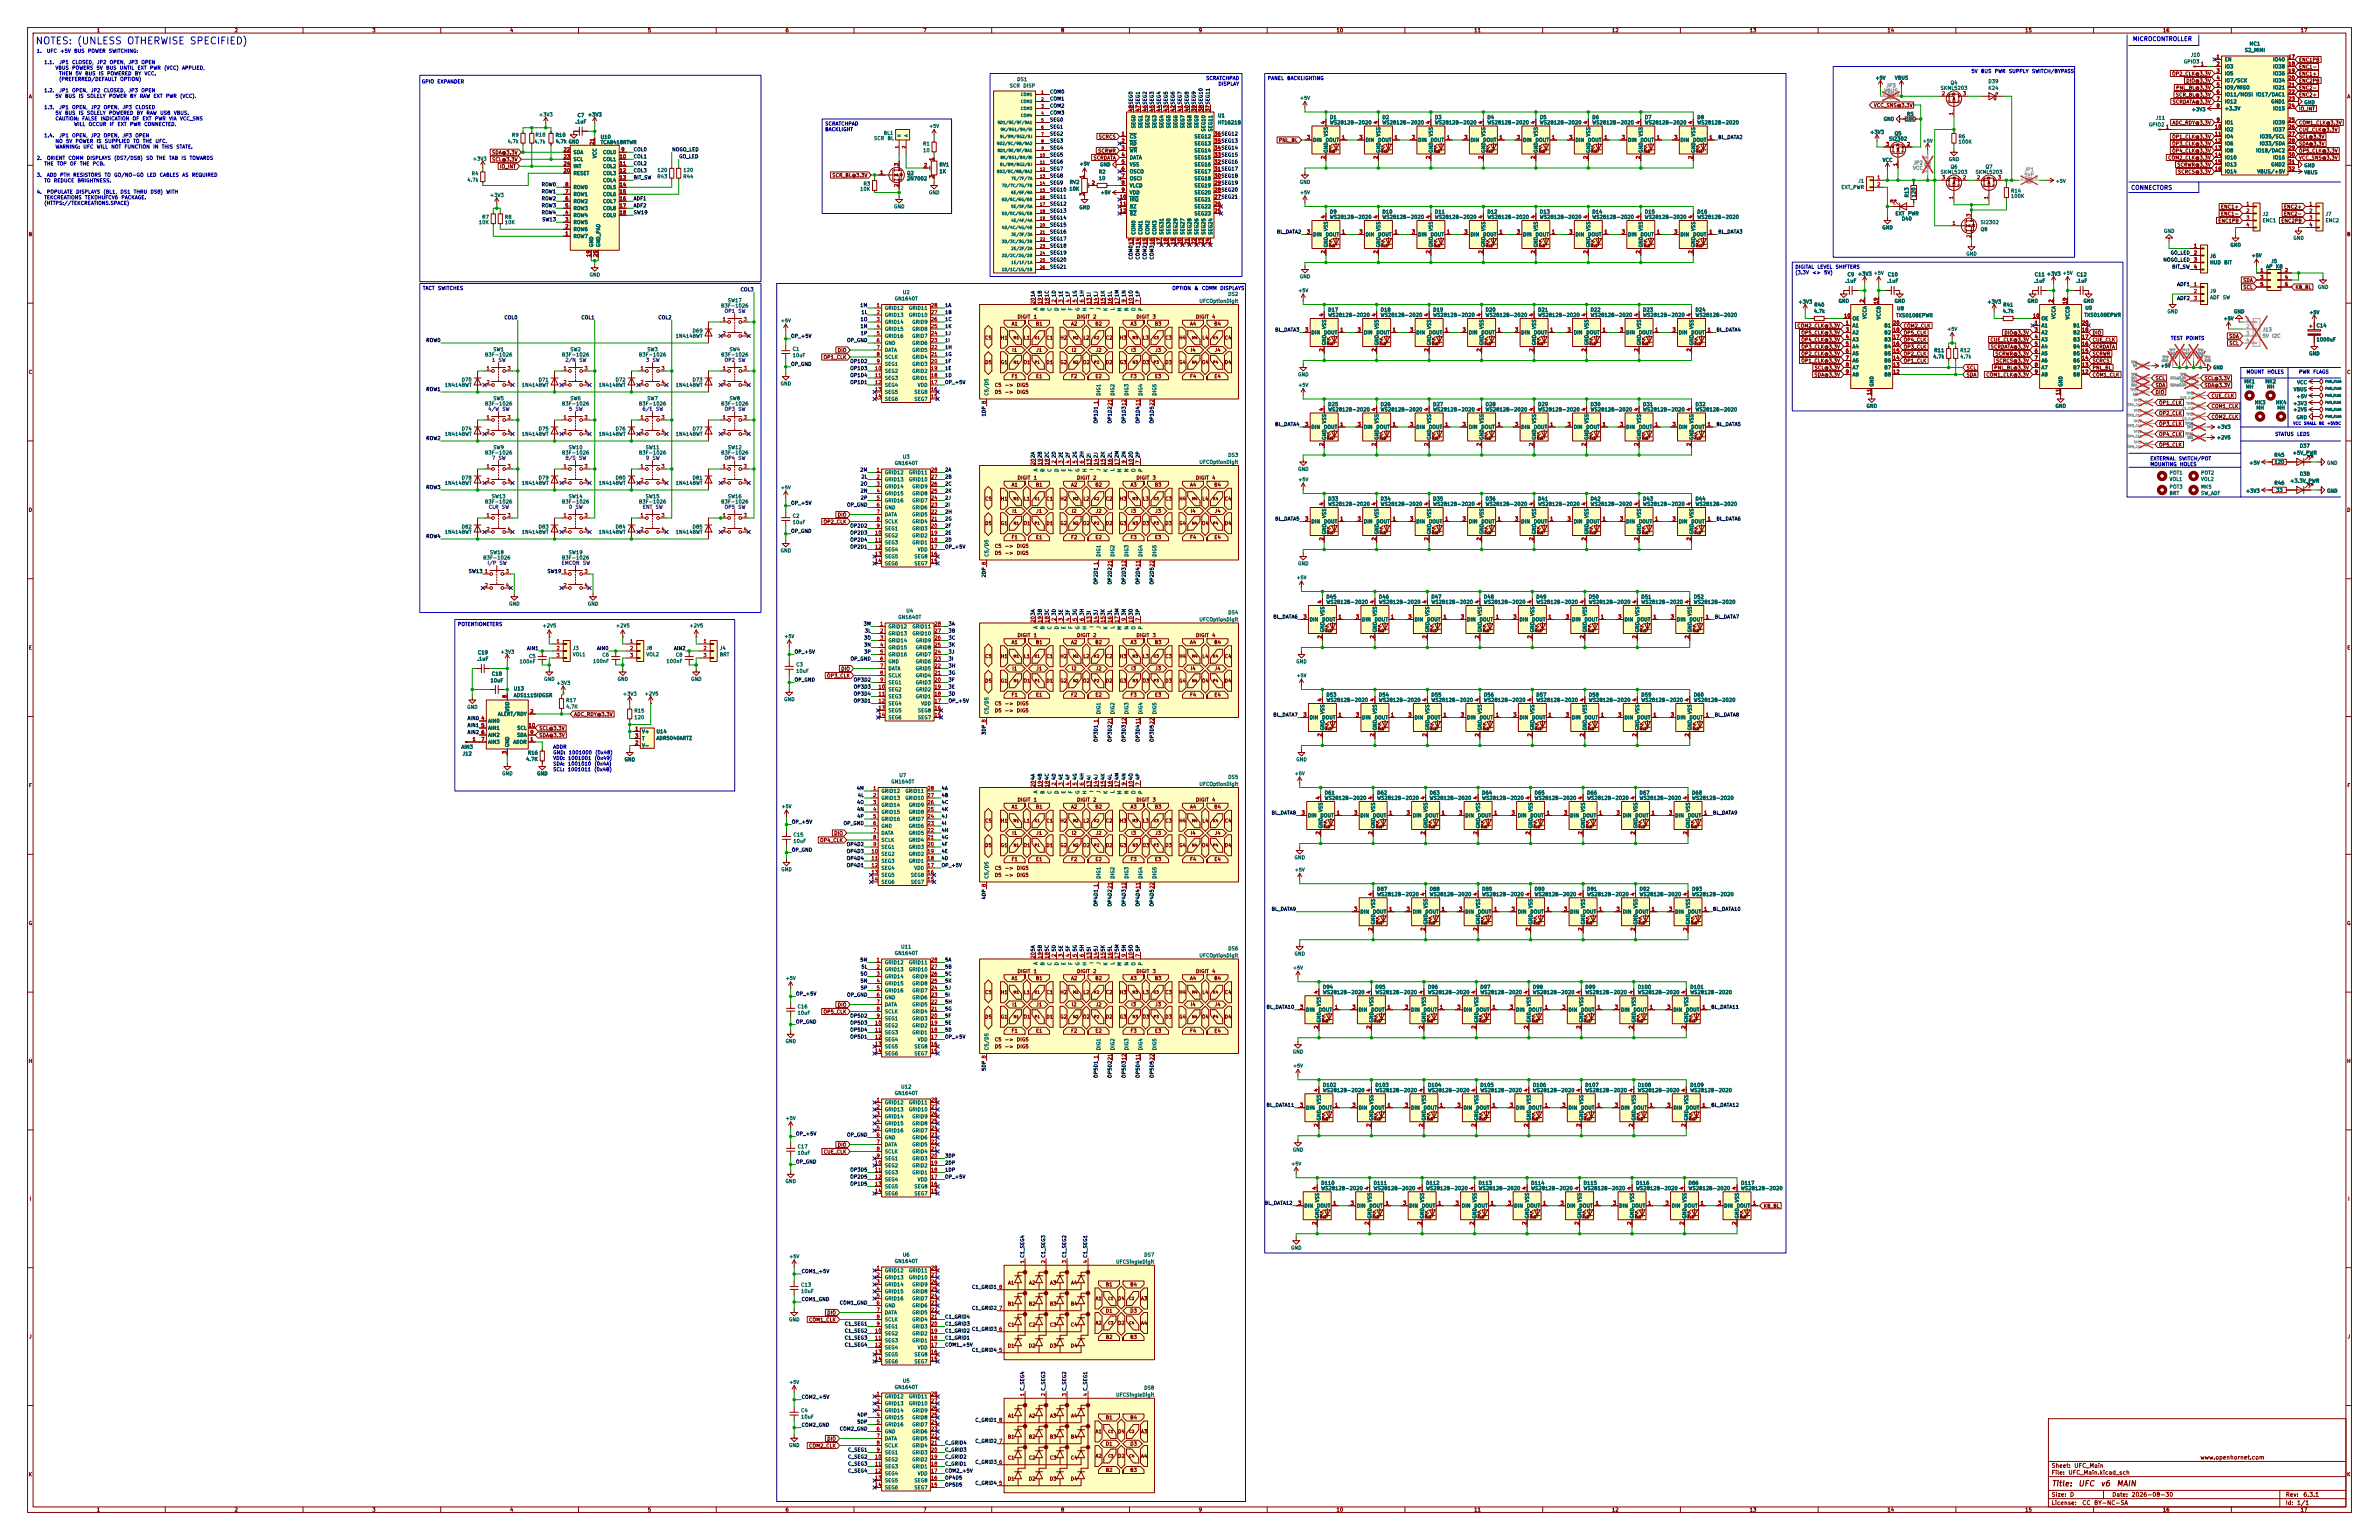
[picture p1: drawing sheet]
<svg xmlns="http://www.w3.org/2000/svg" width="864mm" height="559mm" viewBox="0 0 864 559" stroke-linecap="round" stroke-linejoin="round" font-family="sans-serif">
<defs><g id="words">
<text font-size="2.5" fill="#0000c2" x="12.7" y="16.7">NOTES: (UNLESS OTHERWISE SPECIFIED)</text>
<g font-size="2" fill="#840000">
<text x="744.6" y="539.8">Title:</text>
<text x="754.3" y="539.8">UFC</text>
<text x="762.4" y="539.8">v6</text>
<text x="768.2" y="539.8">MAIN</text>
</g>
<g font-size="1.5" fill="#0000c2">
<text x="774.1" y="15.3">MICROCONTROLLER</text>
<text x="773.4" y="69.2">CONNECTORS</text>
</g>
<g font-size="1.5" fill="#840000">
<text x="744.6" y="532.9">Sheet:</text>
<text x="752.8" y="532.9">UFC_Main</text>
<text x="798.6" y="529.9">www.openhornet.com</text>
<text x="744.6" y="535.4">File:</text>
<text x="750.7" y="535.4">UFC_Main.kicad_sch</text>
<text x="744.6" y="543.4">Size:</text>
<text x="751.3" y="543.4">D</text>
<text x="766.6" y="543.4">Date:</text>
<text x="773.6" y="543.4">2026-08-30</text>
<text x="829.6" y="543.4">Rev:</text>
<text x="836" y="543.4">6.3.1</text>
<text x="744.6" y="546.4">License:</text>
<text x="755.7" y="546.4">CC</text>
<text x="760" y="546.4">BY-NC-SA</text>
<text x="829.6" y="546.4">Id:</text>
<text x="833.7" y="546.4">1/1</text>
</g>
<g font-size="1.3" fill="#840000">
<text x="35" y="12">1</text>
<text x="85" y="12">2</text>
<text x="135" y="12">3</text>
<text x="185" y="12">4</text>
<text x="235" y="12">5</text>
<text x="285" y="12">6</text>
<text x="335" y="12">7</text>
<text x="385" y="12">8</text>
<text x="435" y="12">9</text>
<text x="485" y="12">10</text>
<text x="535" y="12">11</text>
<text x="585" y="12">12</text>
<text x="635" y="12">13</text>
<text x="685" y="12">14</text>
<text x="735" y="12">15</text>
<text x="785" y="12">16</text>
<text x="835" y="12">17</text>
<text x="834.4" y="22.7">ENC1PB</text>
<text x="788.3" y="27.7">OP2_CLK@3.3V</text>
<text x="834.4" y="27.7">ENC1+</text>
<text x="834.4" y="25.2">ENC1-</text>
<text x="10.3" y="36">A</text>
<text x="789.7" y="35.4">SCR_BL@3.3V</text>
<text x="789.8" y="32.8">PNL_BL@3.3V</text>
<text x="793.5" y="30.3">DIO@3.3V</text>
<text x="834.4" y="32.8">ENC2-</text>
<text x="834.4" y="30.3">ENC2PB</text>
<text x="834.4" y="35.4">ENC2+</text>
<text x="851.9" y="36">A</text>
<text x="680.1" y="39.2">VCC_SNS@3.3V</text>
<text x="788.5" y="37.9">SCRDATA@3.3V</text>
<text x="834.4" y="40.4">IO_INT</text>
<text x="788.5" y="45.5">ADC_RDY@3.3V</text>
<text x="834.4" y="45.5">COM1_CLK@3.3V</text>
<text x="398.7" y="50.6">SCRCS</text>
<text x="464.1" y="51.9">PNL_BL</text>
<text x="788.3" y="53.1">OP3_CLK@3.3V</text>
<text x="788.3" y="50.6">OP1_CLK@3.3V</text>
<text x="834.4" y="53.1">SDA@3.3V</text>
<text x="834.4" y="50.6">SCL@3.3V</text>
<text x="834.4" y="48.1">CUE_CLK@3.3V</text>
<text x="178.4" y="56.3">SDA@3.3V</text>
<text x="178.5" y="58.8">SCL@3.3V</text>
<text x="396.8" y="58.2">SCRDATA</text>
<text x="398.5" y="55.7">SCRWR</text>
<text x="786.9" y="58.2">COM2_CLK@3.3V</text>
<text x="788.3" y="55.7">OP4_CLK@3.3V</text>
<text x="834.4" y="55.7">OP5_CLK@3.3V</text>
<text x="834.4" y="58.2">VCC_SNS@3.3V</text>
<text x="181.3" y="61.4">IO_INT</text>
<text x="302" y="64.6">SCR_BL@3.3V</text>
<text x="790.2" y="60.8">SCRWR@3.3V</text>
<text x="790.5" y="63.3">SCRCS@3.3V</text>
<text x="806.1" y="76">ENC1+</text>
<text x="828.9" y="76">ENC2+</text>
<text x="805.1" y="81.1">ENC1PB</text>
<text x="806.1" y="78.5">ENC1-</text>
<text x="828" y="81.1">ENC2PB</text>
<text x="828.9" y="78.5">ENC2-</text>
<text x="10.3" y="86">B</text>
<text x="851.9" y="86">B</text>
<text x="814.1" y="102.7">SDA</text>
<text x="814.2" y="105.2">SCL</text>
<text x="833.1" y="105.2">KB_BL</text>
<text x="367" y="118.4">A1</text>
<text x="369.2" y="115.9">DIGIT</text>
<text x="375.1" y="115.9">1</text>
<text x="375.8" y="118.4">B1</text>
<text x="388.6" y="118.4">A2</text>
<text x="390.8" y="115.9">DIGIT</text>
<text x="396.7" y="115.9">2</text>
<text x="397.4" y="118.4">B2</text>
<text x="410.2" y="118.4">A3</text>
<text x="412.4" y="115.9">DIGIT</text>
<text x="418.3" y="115.9">3</text>
<text x="419" y="118.4">B3</text>
<text x="431.8" y="118.4">A4</text>
<text x="434" y="115.9">DIGIT</text>
<text x="439.9" y="115.9">4</text>
<text x="440.6" y="118.4">B4</text>
<text x="652.3" y="119.2">COM2_CLK@3.3V</text>
<text x="690.9" y="119.2">COM2_CLK</text>
<text x="357.4" y="123.5">C5</text>
<text x="363.1" y="123.5">H1</text>
<text x="371.5" y="123.5">L1</text>
<text x="379.7" y="123.5">C1</text>
<text x="384.7" y="123.5">H2</text>
<text x="393.1" y="123.5">L2</text>
<text x="401.2" y="123.5">C2</text>
<text x="406.3" y="123.5">H3</text>
<text x="414.7" y="123.5">L3</text>
<text x="422.8" y="123.5">C3</text>
<text x="427.9" y="123.5">H4</text>
<text x="436.3" y="123.5">L4</text>
<text x="444.4" y="123.5">C4</text>
<text x="653.7" y="124.3">OP4_CLK@3.3V</text>
<text x="653.7" y="121.7">OP5_CLK@3.3V</text>
<text x="690.9" y="121.7">OP5_CLK</text>
<text x="690.9" y="124.3">OP4_CLK</text>
<text x="722.4" y="124.3">CUE_CLK@3.3V</text>
<text x="727.4" y="121.7">DIO@3.3V</text>
<text x="759.5" y="124.3">CUE_CLK</text>
<text x="759.5" y="121.7">DIO</text>
<text x="809" y="123">SDA</text>
<text x="809.1" y="125.5">SCL</text>
<text x="298.8" y="130.6">OP1_CLK</text>
<text x="303.9" y="128.1">DIO</text>
<text x="367.3" y="128">I1</text>
<text x="376" y="128">J1</text>
<text x="388.9" y="128">I2</text>
<text x="397.6" y="128">J2</text>
<text x="410.5" y="128">I3</text>
<text x="419.2" y="128">J3</text>
<text x="432.1" y="128">I4</text>
<text x="440.8" y="128">J4</text>
<text x="653.7" y="131.9">OP1_CLK@3.3V</text>
<text x="653.7" y="129.3">OP2_CLK@3.3V</text>
<text x="653.7" y="126.8">OP3_CLK@3.3V</text>
<text x="690.9" y="131.9">OP1_CLK</text>
<text x="690.9" y="126.8">OP3_CLK</text>
<text x="690.9" y="129.3">OP2_CLK</text>
<text x="722.5" y="126.8">SCRDATA@3.3V</text>
<text x="724.2" y="129.3">SCRWR@3.3V</text>
<text x="724.4" y="131.9">SCRCS@3.3V</text>
<text x="759.5" y="131.9">SCRCS</text>
<text x="759.5" y="129.3">SCRWR</text>
<text x="759.5" y="126.8">SCRDATA</text>
<text x="10.3" y="136">C</text>
<text x="357.4" y="132.4">D5</text>
<text x="363.1" y="132.4">G1</text>
<text x="367" y="137.5">F1</text>
<text x="371.4" y="132.4">O1</text>
<text x="375.9" y="137.5">E1</text>
<text x="379.7" y="132.4">D1</text>
<text x="384.7" y="132.4">G2</text>
<text x="388.6" y="137.5">F2</text>
<text x="393" y="132.4">O2</text>
<text x="397.5" y="137.5">E2</text>
<text x="401.2" y="132.4">D2</text>
<text x="406.3" y="132.4">G3</text>
<text x="410.2" y="137.5">F3</text>
<text x="414.6" y="132.4">O3</text>
<text x="419.1" y="137.5">E3</text>
<text x="422.8" y="132.4">D3</text>
<text x="427.9" y="132.4">G4</text>
<text x="431.8" y="137.5">F4</text>
<text x="436.1" y="132.4">O4</text>
<text x="440.7" y="137.5">E4</text>
<text x="444.4" y="132.4">D4</text>
<text x="658.5" y="137">SDA@3.3V</text>
<text x="658.6" y="134.4">SCL@3.3V</text>
<text x="713.7" y="134.4">SCL</text>
<text x="713.7" y="137">SDA</text>
<text x="720.9" y="137">COM1_CLK@3.3V</text>
<text x="723.8" y="134.4">PNL_BL@3.3V</text>
<text x="759.5" y="134.4">PNL_BL</text>
<text x="759.5" y="137">COM1_CLK</text>
<text x="851.9" y="136">C</text>
<text x="361" y="140.7">C5</text>
<text x="361" y="143.2">D5</text>
<text x="364.6" y="140.7">-&gt;</text>
<text x="364.6" y="143.2">-&gt;</text>
<text x="368.9" y="140.7">DIG5</text>
<text x="368.9" y="143.2">DIG5</text>
<text x="782.3" y="138.2">SCL</text>
<text x="782.3" y="140.8">SDA</text>
<text x="782.3" y="143.3">DIO</text>
<text x="800.1" y="138.2">SCL@3.3V</text>
<text x="800.1" y="140.8">SDA@3.3V</text>
<text x="783.6" y="147.1">OP1_CLK</text>
<text x="802.6" y="144.6">CUE_CLK</text>
<text x="802.6" y="148.4">COM1_CLK</text>
<text x="783.6" y="150.9">OP2_CLK</text>
<text x="783.6" y="154.7">OP3_CLK</text>
<text x="802.6" y="152.2">COM2_CLK</text>
<text x="783.6" y="158.5">OP4_CLK</text>
<text x="783.6" y="162.4">OP5_CLK</text>
<text x="367" y="176.9">A1</text>
<text x="369.2" y="174.3">DIGIT</text>
<text x="375.1" y="174.3">1</text>
<text x="375.8" y="176.9">B1</text>
<text x="388.6" y="176.9">A2</text>
<text x="390.8" y="174.3">DIGIT</text>
<text x="396.7" y="174.3">2</text>
<text x="397.4" y="176.9">B2</text>
<text x="410.2" y="176.9">A3</text>
<text x="412.4" y="174.3">DIGIT</text>
<text x="418.3" y="174.3">3</text>
<text x="419" y="176.9">B3</text>
<text x="431.8" y="176.9">A4</text>
<text x="434" y="174.3">DIGIT</text>
<text x="439.9" y="174.3">4</text>
<text x="440.6" y="176.9">B4</text>
<text x="10.3" y="186">D</text>
<text x="357.4" y="181.9">C5</text>
<text x="363.1" y="181.9">H1</text>
<text x="371.5" y="181.9">L1</text>
<text x="379.7" y="181.9">C1</text>
<text x="384.7" y="181.9">H2</text>
<text x="393.1" y="181.9">L2</text>
<text x="401.2" y="181.9">C2</text>
<text x="406.3" y="181.9">H3</text>
<text x="414.7" y="181.9">L3</text>
<text x="422.8" y="181.9">C3</text>
<text x="427.9" y="181.9">H4</text>
<text x="436.3" y="181.9">L4</text>
<text x="444.4" y="181.9">C4</text>
<text x="851.9" y="186">D</text>
<text x="298.8" y="190.3">OP2_CLK</text>
<text x="303.9" y="187.8">DIO</text>
<text x="357.4" y="190.8">D5</text>
<text x="363.1" y="190.8">G1</text>
<text x="367.3" y="186.4">I1</text>
<text x="371.4" y="190.8">O1</text>
<text x="376" y="186.4">J1</text>
<text x="379.7" y="190.8">D1</text>
<text x="384.7" y="190.8">G2</text>
<text x="388.9" y="186.4">I2</text>
<text x="393" y="190.8">O2</text>
<text x="397.6" y="186.4">J2</text>
<text x="401.2" y="190.8">D2</text>
<text x="406.3" y="190.8">G3</text>
<text x="410.5" y="186.4">I3</text>
<text x="414.6" y="190.8">O3</text>
<text x="419.2" y="186.4">J3</text>
<text x="422.8" y="190.8">D3</text>
<text x="427.9" y="190.8">G4</text>
<text x="432.1" y="186.4">I4</text>
<text x="436.1" y="190.8">O4</text>
<text x="440.8" y="186.4">J4</text>
<text x="444.4" y="190.8">D4</text>
<text x="367" y="195.9">F1</text>
<text x="375.9" y="195.9">E1</text>
<text x="388.6" y="195.9">F2</text>
<text x="397.5" y="195.9">E2</text>
<text x="410.2" y="195.9">F3</text>
<text x="419.1" y="195.9">E3</text>
<text x="431.8" y="195.9">F4</text>
<text x="440.7" y="195.9">E4</text>
<text x="361" y="199.1">C5</text>
<text x="361" y="201.6">D5</text>
<text x="364.6" y="199.1">-&gt;</text>
<text x="364.6" y="201.6">-&gt;</text>
<text x="368.9" y="199.1">DIG5</text>
<text x="368.9" y="201.6">DIG5</text>
<text x="369.2" y="231.5">DIGIT</text>
<text x="375.1" y="231.5">1</text>
<text x="390.8" y="231.5">DIGIT</text>
<text x="396.7" y="231.5">2</text>
<text x="412.4" y="231.5">DIGIT</text>
<text x="418.3" y="231.5">3</text>
<text x="434" y="231.5">DIGIT</text>
<text x="439.9" y="231.5">4</text>
<text x="10.3" y="236">E</text>
<text x="357.4" y="239.1">C5</text>
<text x="363.1" y="239.1">H1</text>
<text x="367" y="234">A1</text>
<text x="371.5" y="239.1">L1</text>
<text x="375.8" y="234">B1</text>
<text x="379.7" y="239.1">C1</text>
<text x="384.7" y="239.1">H2</text>
<text x="388.6" y="234">A2</text>
<text x="393.1" y="239.1">L2</text>
<text x="397.4" y="234">B2</text>
<text x="401.2" y="239.1">C2</text>
<text x="406.3" y="239.1">H3</text>
<text x="410.2" y="234">A3</text>
<text x="414.7" y="239.1">L3</text>
<text x="419" y="234">B3</text>
<text x="422.8" y="239.1">C3</text>
<text x="427.9" y="239.1">H4</text>
<text x="431.8" y="234">A4</text>
<text x="436.3" y="239.1">L4</text>
<text x="440.6" y="234">B4</text>
<text x="444.4" y="239.1">C4</text>
<text x="851.9" y="236">E</text>
<text x="305.2" y="243.6">DIO</text>
<text x="367.3" y="243.5">I1</text>
<text x="376" y="243.5">J1</text>
<text x="388.9" y="243.5">I2</text>
<text x="397.6" y="243.5">J2</text>
<text x="410.5" y="243.5">I3</text>
<text x="419.2" y="243.5">J3</text>
<text x="432.1" y="243.5">I4</text>
<text x="440.8" y="243.5">J4</text>
<text x="300.1" y="246.2">OP3_CLK</text>
<text x="357.4" y="248">D5</text>
<text x="363.1" y="248">G1</text>
<text x="371.4" y="248">O1</text>
<text x="379.7" y="248">D1</text>
<text x="384.7" y="248">G2</text>
<text x="393" y="248">O2</text>
<text x="401.2" y="248">D2</text>
<text x="406.3" y="248">G3</text>
<text x="414.6" y="248">O3</text>
<text x="422.8" y="248">D3</text>
<text x="427.9" y="248">G4</text>
<text x="436.1" y="248">O4</text>
<text x="444.4" y="248">D4</text>
<text x="361" y="256.2">C5</text>
<text x="364.6" y="256.2">-&gt;</text>
<text x="367" y="253.1">F1</text>
<text x="368.9" y="256.2">DIG5</text>
<text x="375.9" y="253.1">E1</text>
<text x="388.6" y="253.1">F2</text>
<text x="397.5" y="253.1">E2</text>
<text x="410.2" y="253.1">F3</text>
<text x="419.1" y="253.1">E3</text>
<text x="431.8" y="253.1">F4</text>
<text x="440.7" y="253.1">E4</text>
<text x="208.3" y="260.1">ADC_RDY@3.3V</text>
<text x="361" y="258.8">D5</text>
<text x="364.6" y="258.8">-&gt;</text>
<text x="368.9" y="258.8">DIG5</text>
<text x="195.6" y="265.2">SCL@3.3V</text>
<text x="195.6" y="267.8">SDA@3.3V</text>
<text x="10.3" y="286">F</text>
<text x="851.9" y="286">F</text>
<text x="367" y="293.7">A1</text>
<text x="369.2" y="291.2">DIGIT</text>
<text x="375.1" y="291.2">1</text>
<text x="375.8" y="293.7">B1</text>
<text x="388.6" y="293.7">A2</text>
<text x="390.8" y="291.2">DIGIT</text>
<text x="396.7" y="291.2">2</text>
<text x="397.4" y="293.7">B2</text>
<text x="410.2" y="293.7">A3</text>
<text x="412.4" y="291.2">DIGIT</text>
<text x="418.3" y="291.2">3</text>
<text x="419" y="293.7">B3</text>
<text x="431.8" y="293.7">A4</text>
<text x="434" y="291.2">DIGIT</text>
<text x="439.9" y="291.2">4</text>
<text x="440.6" y="293.7">B4</text>
<text x="357.4" y="298.8">C5</text>
<text x="363.1" y="298.8">H1</text>
<text x="371.5" y="298.8">L1</text>
<text x="379.7" y="298.8">C1</text>
<text x="384.7" y="298.8">H2</text>
<text x="393.1" y="298.8">L2</text>
<text x="401.2" y="298.8">C2</text>
<text x="406.3" y="298.8">H3</text>
<text x="414.7" y="298.8">L3</text>
<text x="422.8" y="298.8">C3</text>
<text x="427.9" y="298.8">H4</text>
<text x="436.3" y="298.8">L4</text>
<text x="444.4" y="298.8">C4</text>
<text x="297.5" y="305.9">OP4_CLK</text>
<text x="302.7" y="303.3">DIO</text>
<text x="367.3" y="303.2">I1</text>
<text x="376" y="303.2">J1</text>
<text x="388.9" y="303.2">I2</text>
<text x="397.6" y="303.2">J2</text>
<text x="410.5" y="303.2">I3</text>
<text x="419.2" y="303.2">J3</text>
<text x="432.1" y="303.2">I4</text>
<text x="440.8" y="303.2">J4</text>
<text x="357.4" y="307.7">D5</text>
<text x="363.1" y="307.7">G1</text>
<text x="371.4" y="307.7">O1</text>
<text x="379.7" y="307.7">D1</text>
<text x="384.7" y="307.7">G2</text>
<text x="393" y="307.7">O2</text>
<text x="401.2" y="307.7">D2</text>
<text x="406.3" y="307.7">G3</text>
<text x="414.6" y="307.7">O3</text>
<text x="422.8" y="307.7">D3</text>
<text x="427.9" y="307.7">G4</text>
<text x="436.1" y="307.7">O4</text>
<text x="444.4" y="307.7">D4</text>
<text x="361" y="315.9">C5</text>
<text x="364.6" y="315.9">-&gt;</text>
<text x="367" y="312.8">F1</text>
<text x="368.9" y="315.9">DIG5</text>
<text x="375.9" y="312.8">E1</text>
<text x="388.6" y="312.8">F2</text>
<text x="397.5" y="312.8">E2</text>
<text x="410.2" y="312.8">F3</text>
<text x="419.1" y="312.8">E3</text>
<text x="431.8" y="312.8">F4</text>
<text x="440.7" y="312.8">E4</text>
<text x="361" y="318.5">D5</text>
<text x="364.6" y="318.5">-&gt;</text>
<text x="368.9" y="318.5">DIG5</text>
<text x="10.3" y="336">G</text>
<text x="851.9" y="336">G</text>
<text x="369.2" y="353.4">DIGIT</text>
<text x="375.1" y="353.4">1</text>
<text x="390.8" y="353.4">DIGIT</text>
<text x="396.7" y="353.4">2</text>
<text x="412.4" y="353.4">DIGIT</text>
<text x="418.3" y="353.4">3</text>
<text x="434" y="353.4">DIGIT</text>
<text x="439.9" y="353.4">4</text>
<text x="367" y="355.9">A1</text>
<text x="375.8" y="355.9">B1</text>
<text x="388.6" y="355.9">A2</text>
<text x="397.4" y="355.9">B2</text>
<text x="410.2" y="355.9">A3</text>
<text x="419" y="355.9">B3</text>
<text x="431.8" y="355.9">A4</text>
<text x="440.6" y="355.9">B4</text>
<text x="303.9" y="365.6">DIO</text>
<text x="357.4" y="361">C5</text>
<text x="363.1" y="361">H1</text>
<text x="367.3" y="365.5">I1</text>
<text x="371.5" y="361">L1</text>
<text x="376" y="365.5">J1</text>
<text x="379.7" y="361">C1</text>
<text x="384.7" y="361">H2</text>
<text x="388.9" y="365.5">I2</text>
<text x="393.1" y="361">L2</text>
<text x="397.6" y="365.5">J2</text>
<text x="401.2" y="361">C2</text>
<text x="406.3" y="361">H3</text>
<text x="410.5" y="365.5">I3</text>
<text x="414.7" y="361">L3</text>
<text x="419.2" y="365.5">J3</text>
<text x="422.8" y="361">C3</text>
<text x="427.9" y="361">H4</text>
<text x="432.1" y="365.5">I4</text>
<text x="436.3" y="361">L4</text>
<text x="440.8" y="365.5">J4</text>
<text x="444.4" y="361">C4</text>
<text x="298.8" y="368.1">OP5_CLK</text>
<text x="357.4" y="369.9">D5</text>
<text x="363.1" y="369.9">G1</text>
<text x="371.4" y="369.9">O1</text>
<text x="379.7" y="369.9">D1</text>
<text x="384.7" y="369.9">G2</text>
<text x="393" y="369.9">O2</text>
<text x="401.2" y="369.9">D2</text>
<text x="406.3" y="369.9">G3</text>
<text x="414.6" y="369.9">O3</text>
<text x="422.8" y="369.9">D3</text>
<text x="427.9" y="369.9">G4</text>
<text x="436.1" y="369.9">O4</text>
<text x="444.4" y="369.9">D4</text>
<text x="367" y="375">F1</text>
<text x="375.9" y="375">E1</text>
<text x="388.6" y="375">F2</text>
<text x="397.5" y="375">E2</text>
<text x="410.2" y="375">F3</text>
<text x="419.1" y="375">E3</text>
<text x="431.8" y="375">F4</text>
<text x="440.7" y="375">E4</text>
<text x="361" y="378.2">C5</text>
<text x="361" y="380.7">D5</text>
<text x="364.6" y="378.2">-&gt;</text>
<text x="364.6" y="380.7">-&gt;</text>
<text x="368.9" y="378.2">DIG5</text>
<text x="368.9" y="380.7">DIG5</text>
<text x="10.2" y="386">H</text>
<text x="851.8" y="386">H</text>
<text x="298.9" y="418.9">CUE_CLK</text>
<text x="303.9" y="416.4">DIO</text>
<text x="10.6" y="436">I</text>
<text x="852.2" y="436">I</text>
<text x="640.1" y="438.6">KB_BL</text>
<text x="365.8" y="466.4">A1</text>
<text x="373.4" y="466.4">A2</text>
<text x="381" y="466.4">A3</text>
<text x="388.6" y="466.4">A4</text>
<text x="401.2" y="467.1">B1</text>
<text x="410.1" y="467.1">B4</text>
<text x="397.5" y="472.1">A1</text>
<text x="405.7" y="472.1">D4</text>
<text x="414" y="472.1">A3</text>
<text x="293.5" y="479.9">COM1_CLK</text>
<text x="300.1" y="477.3">DIO</text>
<text x="365.7" y="474">B1</text>
<text x="373.3" y="474">B2</text>
<text x="380.9" y="474">B3</text>
<text x="388.5" y="474">B4</text>
<text x="401.2" y="476.6">D1</text>
<text x="410.1" y="476.6">D3</text>
<text x="10.4" y="486">J</text>
<text x="365.7" y="481.7">C1</text>
<text x="373.3" y="481.7">C2</text>
<text x="380.9" y="481.7">C3</text>
<text x="388.5" y="481.7">C4</text>
<text x="397.5" y="481">A2</text>
<text x="405.7" y="481">D2</text>
<text x="414" y="481">A4</text>
<text x="852" y="486">J</text>
<text x="365.7" y="489.3">D1</text>
<text x="373.3" y="489.3">D2</text>
<text x="380.9" y="489.3">D3</text>
<text x="388.5" y="489.3">D4</text>
<text x="401.2" y="486.1">B2</text>
<text x="410.1" y="486.1">B3</text>
<text x="365.8" y="514.7">A1</text>
<text x="373.4" y="514.7">A2</text>
<text x="381" y="514.7">A3</text>
<text x="388.6" y="514.7">A4</text>
<text x="401.2" y="515.3">B1</text>
<text x="410.1" y="515.3">B4</text>
<text x="397.5" y="520.4">A1</text>
<text x="405.7" y="520.4">D4</text>
<text x="414" y="520.4">A3</text>
<text x="293.5" y="525.6">COM2_CLK</text>
<text x="300.1" y="523">DIO</text>
<text x="365.7" y="522.3">B1</text>
<text x="373.3" y="522.3">B2</text>
<text x="380.9" y="522.3">B3</text>
<text x="388.5" y="522.3">B4</text>
<text x="401.2" y="524.8">D1</text>
<text x="410.1" y="524.8">D3</text>
<text x="365.7" y="529.9">C1</text>
<text x="373.3" y="529.9">C2</text>
<text x="380.9" y="529.9">C3</text>
<text x="388.5" y="529.9">C4</text>
<text x="397.5" y="529.3">A2</text>
<text x="405.7" y="529.3">D2</text>
<text x="414" y="529.3">A4</text>
<text x="10.3" y="536">K</text>
<text x="365.7" y="537.5">D1</text>
<text x="373.3" y="537.5">D2</text>
<text x="380.9" y="537.5">D3</text>
<text x="388.5" y="537.5">D4</text>
<text x="401.2" y="534.4">B2</text>
<text x="410.1" y="534.4">B3</text>
<text x="851.9" y="536">K</text>
<text x="35" y="548.8">1</text>
<text x="85" y="548.8">2</text>
<text x="135" y="548.8">3</text>
<text x="185" y="548.8">4</text>
<text x="235" y="548.8">5</text>
<text x="285" y="548.8">6</text>
<text x="335" y="548.8">7</text>
<text x="385" y="548.8">8</text>
<text x="435" y="548.8">9</text>
<text x="485" y="548.8">10</text>
<text x="535" y="548.8">11</text>
<text x="585" y="548.8">12</text>
<text x="635" y="548.8">13</text>
<text x="685" y="548.8">14</text>
<text x="735" y="548.8">15</text>
<text x="785" y="548.8">16</text>
<text x="835" y="548.8">17</text>
</g>
<g font-size="1.3" fill="#006464">
<text x="816.4" y="16.8">MC1</text>
<text x="792.6" y="23.3">GPIO3</text>
<text x="795.1" y="20.9">J10</text>
<text x="807.5" y="22.6">EN</text>
<text x="814.7" y="19.2">S2_MINI</text>
<text x="825" y="22.6">IO40</text>
<text x="369.1" y="29.7">DS1</text>
<text x="687.7" y="29.2">VBUS</text>
<text x="807.5" y="25.1">IO3</text>
<text x="807.5" y="27.6">IO5</text>
<text x="825" y="25.1">IO38</text>
<text x="825" y="27.6">IO36</text>
<text x="366.4" y="32.1">SCR</text>
<text x="371.3" y="32.1">DISP</text>
<text x="704.3" y="32.9">SKML5203</text>
<text x="707.9" y="31">Q4</text>
<text x="721.6" y="30.5">D39</text>
<text x="721.6" y="32.9">K24</text>
<text x="807.5" y="30.2">IO7/SCK</text>
<text x="807.5" y="32.7">IO9/MISO</text>
<text x="807.5" y="35.3">IO11/MOSI IO17/DAC1</text>
<text x="825" y="30.2">IO34</text>
<text x="825" y="32.7">IO21</text>
<text x="795.4" y="40.7">+3V3</text>
<text x="807.5" y="37.8">IO12</text>
<text x="807.5" y="40.3">+3.3V</text>
<text x="824.3" y="37.8">GND1</text>
<text x="825" y="40.3">IO15</text>
<text x="836.3" y="38.1">GND</text>
<text x="195.5" y="42.6">+3V3</text>
<text x="208.7" y="45.1">.1uF</text>
<text x="209.5" y="42.8">C7</text>
<text x="213.3" y="42.6">+3V3</text>
<text x="412.5" y="46.7" transform="rotate(-90 412.5 46.7)">SEG0</text>
<text x="415" y="46.7" transform="rotate(-90 415 46.7)">SEG1</text>
<text x="417.5" y="46.7" transform="rotate(-90 417.5 46.7)">SEG2</text>
<text x="420.1" y="46.7" transform="rotate(-90 420.1 46.7)">SEG3</text>
<text x="422.6" y="46.7" transform="rotate(-90 422.6 46.7)">SEG4</text>
<text x="425.2" y="46.7" transform="rotate(-90 425.2 46.7)">SEG5</text>
<text x="427.7" y="46.7" transform="rotate(-90 427.7 46.7)">SEG6</text>
<text x="430.2" y="46.7" transform="rotate(-90 430.2 46.7)">SEG7</text>
<text x="432.8" y="46.7" transform="rotate(-90 432.8 46.7)">SEG8</text>
<text x="435.3" y="46.7" transform="rotate(-90 435.3 46.7)">SEG9</text>
<text x="437.9" y="47.9" transform="rotate(-90 437.9 47.9)">SEG10</text>
<text x="440.4" y="47.9" transform="rotate(-90 440.4 47.9)">SEG11</text>
<text x="442" y="45.4">HT1621B</text>
<text x="442" y="42.9">U1</text>
<text x="482.6" y="43.5">D1</text>
<text x="482.6" y="45.4">WS2812B-2020</text>
<text x="501.7" y="43.5">D2</text>
<text x="501.7" y="45.4">WS2812B-2020</text>
<text x="520.7" y="43.5">D3</text>
<text x="520.7" y="45.4">WS2812B-2020</text>
<text x="539.8" y="43.5">D4</text>
<text x="539.8" y="45.4">WS2812B-2020</text>
<text x="558.8" y="43.5">D5</text>
<text x="558.8" y="45.4">WS2812B-2020</text>
<text x="577.9" y="43.5">D6</text>
<text x="577.9" y="45.4">WS2812B-2020</text>
<text x="596.9" y="43.5">D7</text>
<text x="596.9" y="45.4">WS2812B-2020</text>
<text x="616" y="43.5">D8</text>
<text x="616" y="45.4">WS2812B-2020</text>
<text x="683.6" y="44.2">GND</text>
<text x="692.1" y="42.4">R5</text>
<text x="779.9" y="46.2">GPIO2</text>
<text x="782.4" y="43.7">J11</text>
<text x="807.5" y="45.4">IO1</text>
<text x="807.5" y="48">IO2</text>
<text x="825" y="45.4">IO39</text>
<text x="825" y="48">IO37</text>
<text x="184.1" y="52.3">4.7k</text>
<text x="185.7" y="50">R9</text>
<text x="193.9" y="52.4">4.7k</text>
<text x="194.2" y="49.9">R18</text>
<text x="201.5" y="52.3">4.7k GND</text>
<text x="201.5" y="50">R10</text>
<text x="217.9" y="50.7">U10</text>
<text x="217.9" y="52.6">TCA8418RTWR</text>
<text x="317.1" y="51.1">SCR</text>
<text x="320.6" y="49.2">BL1</text>
<text x="322.1" y="51.1">BL</text>
<text x="334.9" y="53.1">R1</text>
<text x="410" y="50.5">CS</text>
<text x="410" y="53">RD</text>
<text x="433.4" y="53">SEG13</text>
<text x="433.4" y="50.5">SEG12</text>
<text x="476.5" y="51.8">DIN</text>
<text x="481.1" y="51.8">DOUT</text>
<text x="482.3" y="49.7" transform="rotate(-90 482.3 49.7)">VSS</text>
<text x="495.6" y="51.8">DIN</text>
<text x="500.1" y="51.8">DOUT</text>
<text x="501.4" y="49.7" transform="rotate(-90 501.4 49.7)">VSS</text>
<text x="514.6" y="51.8">DIN</text>
<text x="519.2" y="51.8">DOUT</text>
<text x="520.4" y="49.7" transform="rotate(-90 520.4 49.7)">VSS</text>
<text x="533.7" y="51.8">DIN</text>
<text x="538.2" y="51.8">DOUT</text>
<text x="539.5" y="49.7" transform="rotate(-90 539.5 49.7)">VSS</text>
<text x="552.7" y="51.8">DIN</text>
<text x="557.3" y="51.8">DOUT</text>
<text x="558.5" y="49.7" transform="rotate(-90 558.5 49.7)">VSS</text>
<text x="571.8" y="51.8">DIN</text>
<text x="576.3" y="51.8">DOUT</text>
<text x="577.6" y="49.7" transform="rotate(-90 577.6 49.7)">VSS</text>
<text x="590.8" y="51.8">DIN</text>
<text x="595.4" y="51.8">DOUT</text>
<text x="596.6" y="49.7" transform="rotate(-90 596.6 49.7)">VSS</text>
<text x="609.9" y="51.8">DIN</text>
<text x="614.4" y="51.8">DOUT</text>
<text x="615.7" y="49.7" transform="rotate(-90 615.7 49.7)">VSS</text>
<text x="678.7" y="48.9">+3V3</text>
<text x="685.5" y="51.3">SI2302</text>
<text x="687.6" y="49.4">Q5</text>
<text x="710.8" y="50.5">R6</text>
<text x="710.8" y="52.4">100K</text>
<text x="807.5" y="50.5">IO4</text>
<text x="807.5" y="53">IO6</text>
<text x="820.1" y="53">IO33/SDA</text>
<text x="820.2" y="50.5">IO35/SCL</text>
<text x="171.5" y="58.6">+3V3</text>
<text x="208" y="56.2">SDA</text>
<text x="208" y="58.8">SCL</text>
<text x="216.9" y="57.6" transform="rotate(-90 216.9 57.6)">VCC</text>
<text x="218.7" y="56.2">COL0</text>
<text x="218.7" y="58.8">COL1</text>
<text x="335" y="55.5">10</text>
<text x="410" y="55.6">WR</text>
<text x="410" y="58.1">DATA</text>
<text x="433.4" y="58.1">SEG15</text>
<text x="433.4" y="55.6">SEG14</text>
<text x="482.3" y="55.6" transform="rotate(-90 482.3 55.6)">GND</text>
<text x="501.4" y="55.6" transform="rotate(-90 501.4 55.6)">GND</text>
<text x="520.4" y="55.6" transform="rotate(-90 520.4 55.6)">GND</text>
<text x="539.5" y="55.6" transform="rotate(-90 539.5 55.6)">GND</text>
<text x="558.5" y="55.6" transform="rotate(-90 558.5 55.6)">GND</text>
<text x="577.6" y="55.6" transform="rotate(-90 577.6 55.6)">GND</text>
<text x="596.6" y="55.6" transform="rotate(-90 596.6 55.6)">GND</text>
<text x="615.7" y="55.6" transform="rotate(-90 615.7 55.6)">GND</text>
<text x="683.2" y="59.1">VCC</text>
<text x="707.3" y="58.8">GND</text>
<text x="807.5" y="55.6">IO8</text>
<text x="807.5" y="58.1">IO10</text>
<text x="818.8" y="55.6">IO18/DAC2</text>
<text x="825" y="58.1">IO16</text>
<text x="171.1" y="63.9">R4</text>
<text x="208" y="63.8">RESET</text>
<text x="208" y="61.3">INT</text>
<text x="218.7" y="61.3">COL2</text>
<text x="218.7" y="63.8">COL3</text>
<text x="238.4" y="65">R43</text>
<text x="238.5" y="62.7">120</text>
<text x="247.9" y="62.7">120</text>
<text x="247.9" y="65">R44</text>
<text x="329.1" y="63.8">Q2</text>
<text x="329.1" y="65.7">2N7002</text>
<text x="340.9" y="60.7">RV1</text>
<text x="340.9" y="63.1">1K</text>
<text x="398.7" y="63.3">R2</text>
<text x="398.7" y="65.6">10</text>
<text x="399.1" y="60.7">GND</text>
<text x="410" y="60.7">VSS</text>
<text x="410" y="63.2">OSCO</text>
<text x="410" y="65.7">OSCI</text>
<text x="433.4" y="65.7">SEG18</text>
<text x="433.4" y="63.2">SEG17</text>
<text x="433.4" y="60.7">SEG16</text>
<text x="704.3" y="63.4">SKML5203</text>
<text x="707.9" y="61.5">Q6</text>
<text x="717" y="63.4">SKML5203</text>
<text x="720.6" y="61.5">Q7</text>
<text x="807.5" y="60.7">IO13</text>
<text x="807.5" y="63.2">IO14</text>
<text x="819.3" y="63.2">VBUS/+5V</text>
<text x="824.3" y="60.7">GND2</text>
<text x="836.3" y="61">GND</text>
<text x="836.3" y="63.5">VBUS</text>
<text x="169.5" y="66.2">4.7k</text>
<text x="177.7" y="71.8">+3V3</text>
<text x="208" y="71.5">ROW1</text>
<text x="208" y="68.9">ROW0</text>
<text x="218.7" y="66.4">COL4</text>
<text x="218.7" y="68.9">COL5</text>
<text x="218.7" y="71.5">COL6</text>
<text x="312.1" y="69.6">10K</text>
<text x="313.3" y="67.6">R3</text>
<text x="337.1" y="70.8">GND</text>
<text x="388" y="69.5">10K</text>
<text x="388.1" y="67.1">RV2</text>
<text x="410" y="68.3">VLCD</text>
<text x="410" y="70.8">VDD</text>
<text x="433.4" y="70.8">SEG20</text>
<text x="433.4" y="68.3">SEG19</text>
<text x="471.7" y="67">GND</text>
<text x="668.3" y="68.9">EXT_PWR</text>
<text x="674.4" y="66.6">J1</text>
<text x="693.1" y="71.8" transform="rotate(-90 693.1 71.8)">R13</text>
<text x="695.7" y="71.8" transform="rotate(-90 695.7 71.8)">120</text>
<text x="729.9" y="70.2">R14</text>
<text x="208" y="76.5">ROW3</text>
<text x="208" y="74">ROW2</text>
<text x="218.7" y="74">COL7</text>
<text x="218.7" y="76.5">COL8</text>
<text x="324.4" y="75.9">GND</text>
<text x="391.7" y="76.2">GND</text>
<text x="410" y="73.4">IRQ</text>
<text x="410" y="75.9">BZ</text>
<text x="433.4" y="75.9">SEG22</text>
<text x="433.4" y="73.4">SEG21</text>
<text x="482.6" y="77.8">D9</text>
<text x="501.7" y="77.8">D10</text>
<text x="520.7" y="77.8">D11</text>
<text x="539.8" y="77.8">D12</text>
<text x="558.8" y="77.8">D13</text>
<text x="577.9" y="77.8">D14</text>
<text x="596.9" y="77.8">D15</text>
<text x="616" y="77.8">D16</text>
<text x="729.9" y="72.1">100K</text>
<text x="173.7" y="81.6">10K</text>
<text x="174.9" y="79.7">R7</text>
<text x="183.1" y="79.7">R8</text>
<text x="183.1" y="81.6">10K</text>
<text x="208" y="81.6">ROW5</text>
<text x="208" y="79.1">ROW4</text>
<text x="218.7" y="79.1">COL9</text>
<text x="410" y="78.4">BZ</text>
<text x="433.4" y="78.4">SEG23</text>
<text x="482.3" y="84" transform="rotate(-90 482.3 84)">VSS</text>
<text x="482.6" y="79.7">WS2812B-2020</text>
<text x="501.4" y="84" transform="rotate(-90 501.4 84)">VSS</text>
<text x="501.7" y="79.7">WS2812B-2020</text>
<text x="520.4" y="84" transform="rotate(-90 520.4 84)">VSS</text>
<text x="520.7" y="79.7">WS2812B-2020</text>
<text x="539.5" y="84" transform="rotate(-90 539.5 84)">VSS</text>
<text x="539.8" y="79.7">WS2812B-2020</text>
<text x="558.5" y="84" transform="rotate(-90 558.5 84)">VSS</text>
<text x="558.8" y="79.7">WS2812B-2020</text>
<text x="577.6" y="84" transform="rotate(-90 577.6 84)">VSS</text>
<text x="577.9" y="79.7">WS2812B-2020</text>
<text x="596.6" y="84" transform="rotate(-90 596.6 84)">VSS</text>
<text x="596.9" y="79.7">WS2812B-2020</text>
<text x="615.7" y="84" transform="rotate(-90 615.7 84)">VSS</text>
<text x="616" y="79.7">WS2812B-2020</text>
<text x="683.1" y="83.5">GND</text>
<text x="687.9" y="78.4">EXT</text>
<text x="690.2" y="80.3">D40</text>
<text x="692.4" y="78.4">PWR</text>
<text x="718.8" y="81.6">SI2302</text>
<text x="821.2" y="78.6">J2</text>
<text x="821.2" y="81">ENC1</text>
<text x="844.1" y="78.6">J7</text>
<text x="844.1" y="81">ENC2</text>
<text x="208" y="86.7">ROW7</text>
<text x="208" y="84.2">ROW6</text>
<text x="215.6" y="89.8" transform="rotate(-90 215.6 89.8)">GND</text>
<text x="218.1" y="89.8" transform="rotate(-90 218.1 89.8)">GND_PAD</text>
<text x="412.5" y="85.3" transform="rotate(-90 412.5 85.3)">COM0</text>
<text x="415" y="85.3" transform="rotate(-90 415 85.3)">COM1</text>
<text x="417.5" y="85.3" transform="rotate(-90 417.5 85.3)">COM2</text>
<text x="420.1" y="85.3" transform="rotate(-90 420.1 85.3)">COM3</text>
<text x="422.6" y="85.3" transform="rotate(-90 422.6 85.3)">SEG31</text>
<text x="425.2" y="85.3" transform="rotate(-90 425.2 85.3)">SEG30</text>
<text x="427.7" y="85.3" transform="rotate(-90 427.7 85.3)">SEG29</text>
<text x="430.2" y="85.3" transform="rotate(-90 430.2 85.3)">SEG27</text>
<text x="432.8" y="85.3" transform="rotate(-90 432.8 85.3)">SEG28</text>
<text x="435.3" y="85.3" transform="rotate(-90 435.3 85.3)">SEG26</text>
<text x="437.9" y="85.3" transform="rotate(-90 437.9 85.3)">SEG25</text>
<text x="440.4" y="85.3" transform="rotate(-90 440.4 85.3)">SEG24</text>
<text x="476.5" y="86.1">DIN</text>
<text x="481.1" y="86.1">DOUT</text>
<text x="482.3" y="89.9" transform="rotate(-90 482.3 89.9)">GND</text>
<text x="495.6" y="86.1">DIN</text>
<text x="500.1" y="86.1">DOUT</text>
<text x="501.4" y="89.9" transform="rotate(-90 501.4 89.9)">GND</text>
<text x="514.6" y="86.1">DIN</text>
<text x="519.2" y="86.1">DOUT</text>
<text x="520.4" y="89.9" transform="rotate(-90 520.4 89.9)">GND</text>
<text x="533.7" y="86.1">DIN</text>
<text x="538.2" y="86.1">DOUT</text>
<text x="539.5" y="89.9" transform="rotate(-90 539.5 89.9)">GND</text>
<text x="552.7" y="86.1">DIN</text>
<text x="557.3" y="86.1">DOUT</text>
<text x="558.5" y="89.9" transform="rotate(-90 558.5 89.9)">GND</text>
<text x="571.8" y="86.1">DIN</text>
<text x="576.3" y="86.1">DOUT</text>
<text x="577.6" y="89.9" transform="rotate(-90 577.6 89.9)">GND</text>
<text x="590.8" y="86.1">DIN</text>
<text x="595.4" y="86.1">DOUT</text>
<text x="596.6" y="89.9" transform="rotate(-90 596.6 89.9)">GND</text>
<text x="609.9" y="86.1">DIN</text>
<text x="614.4" y="86.1">DOUT</text>
<text x="615.7" y="89.9" transform="rotate(-90 615.7 89.9)">GND</text>
<text x="718.8" y="84.2">Q8</text>
<text x="785.4" y="84.8">GND</text>
<text x="809.5" y="89.9">GND</text>
<text x="832.4" y="87.3">GND</text>
<text x="713.6" y="93">GND</text>
<text x="802.1" y="93.9">J6</text>
<text x="824.3" y="95.8">J5</text>
<text x="213.9" y="100.7">GND</text>
<text x="471.7" y="101.3">GND</text>
<text x="670.5" y="100.6">C9</text>
<text x="674.3" y="100.3">+3V3</text>
<text x="685.1" y="100.6">C10</text>
<text x="738.5" y="100.6">C11 +3V3</text>
<text x="753.7" y="100.6">C12</text>
<text x="802.1" y="96.2">HUD</text>
<text x="807.2" y="96.2">BIT</text>
<text x="822.5" y="97.7">AP</text>
<text x="826" y="97.7">KB</text>
<text x="327.6" y="107">U2</text>
<text x="445.7" y="107.7">DS2</text>
<text x="669.7" y="102.9">.1uF</text>
<text x="684.9" y="102.9">.1uF</text>
<text x="738.3" y="102.9">.1uF</text>
<text x="753.5" y="102.9">.1uF</text>
<text x="802.1" y="106.6">J9</text>
<text x="841.2" y="105.1">GND</text>
<text x="261.6" y="111.9">B3F-1026</text>
<text x="264.1" y="110">SW17</text>
<text x="321.1" y="112.7">GRID12</text>
<text x="324.6" y="109.3">GN1640T</text>
<text x="329.8" y="112.7">GRID11</text>
<text x="376.9" y="112.8" transform="rotate(-90 376.9 112.8)">A</text>
<text x="379.4" y="113" transform="rotate(-90 379.4 113)">B</text>
<text x="382" y="113" transform="rotate(-90 382 113)">C</text>
<text x="384.5" y="113" transform="rotate(-90 384.5 113)">D</text>
<text x="387.1" y="112.9" transform="rotate(-90 387.1 112.9)">E</text>
<text x="389.6" y="112.8" transform="rotate(-90 389.6 112.8)">F</text>
<text x="392.1" y="113" transform="rotate(-90 392.1 113)">G</text>
<text x="394.7" y="113" transform="rotate(-90 394.7 113)">H</text>
<text x="397.2" y="112.3" transform="rotate(-90 397.2 112.3)">I</text>
<text x="399.8" y="112.7" transform="rotate(-90 399.8 112.7)">J</text>
<text x="402.3" y="113" transform="rotate(-90 402.3 113)">K</text>
<text x="404.8" y="112.7" transform="rotate(-90 404.8 112.7)">L</text>
<text x="407.4" y="113.2" transform="rotate(-90 407.4 113.2)">M</text>
<text x="409.9" y="113" transform="rotate(-90 409.9 113)">N</text>
<text x="412.5" y="113" transform="rotate(-90 412.5 113)">O</text>
<text x="415" y="113" transform="rotate(-90 415 113)">P</text>
<text x="435.2" y="110.2">UFCOptionDigit</text>
<text x="482" y="113.4">D17</text>
<text x="501" y="113.4">D18</text>
<text x="520.1" y="113.4">D19</text>
<text x="539.1" y="113.4">D20</text>
<text x="558.2" y="113.4">D21</text>
<text x="577.2" y="113.4">D22</text>
<text x="596.3" y="113.4">D23</text>
<text x="615.3" y="113.4">D24</text>
<text x="652.7" y="110.5">+3V3</text>
<text x="658.3" y="113.9">4.7k</text>
<text x="658.5" y="111.6">R40</text>
<text x="667.3" y="110.2">GND</text>
<text x="687.6" y="110.2">GND</text>
<text x="688.5" y="112.9">U8</text>
<text x="721.3" y="110.5">+3V3</text>
<text x="726.9" y="113.9">4.7k</text>
<text x="727" y="111.6">R41</text>
<text x="735.8" y="110.2">GND</text>
<text x="756.2" y="110.2">GND</text>
<text x="756.8" y="112.7">U9</text>
<text x="802.1" y="108.9">ADF</text>
<text x="806.8" y="108.9">SW</text>
<text x="321.1" y="115.3">GRID13</text>
<text x="321.1" y="117.8">GRID14</text>
<text x="329.8" y="115.3">GRID10</text>
<text x="331" y="117.8">GRID9</text>
<text x="481.7" y="119.5" transform="rotate(-90 481.7 119.5)">VSS</text>
<text x="482" y="115.3">WS2812B-2020</text>
<text x="500.7" y="119.5" transform="rotate(-90 500.7 119.5)">VSS</text>
<text x="501" y="115.3">WS2812B-2020</text>
<text x="519.8" y="119.5" transform="rotate(-90 519.8 119.5)">VSS</text>
<text x="520.1" y="115.3">WS2812B-2020</text>
<text x="538.8" y="119.5" transform="rotate(-90 538.8 119.5)">VSS</text>
<text x="539.1" y="115.3">WS2812B-2020</text>
<text x="557.9" y="119.5" transform="rotate(-90 557.9 119.5)">VSS</text>
<text x="558.2" y="115.3">WS2812B-2020</text>
<text x="576.9" y="119.5" transform="rotate(-90 576.9 119.5)">VSS</text>
<text x="577.2" y="115.3">WS2812B-2020</text>
<text x="596" y="119.5" transform="rotate(-90 596 119.5)">VSS</text>
<text x="596.3" y="115.3">WS2812B-2020</text>
<text x="615" y="119.5" transform="rotate(-90 615 119.5)">VSS</text>
<text x="615.3" y="115.3">WS2812B-2020</text>
<text x="672.3" y="119.1">A1</text>
<text x="672.3" y="116.5">OE</text>
<text x="677.9" y="115.9" transform="rotate(-90 677.9 115.9)">VCCA</text>
<text x="683" y="116.1" transform="rotate(-90 683 116.1)">VCCB</text>
<text x="683.9" y="119.1">B1</text>
<text x="688.2" y="115.4">TXS0108EPWR</text>
<text x="740.9" y="119.1">A1</text>
<text x="740.9" y="116.5">OE</text>
<text x="746.5" y="115.9" transform="rotate(-90 746.5 115.9)">VCCA</text>
<text x="751.5" y="116.1" transform="rotate(-90 751.5 116.1)">VCCB</text>
<text x="752.5" y="119.1">B1</text>
<text x="756.5" y="115.3">TXS0108EPWR</text>
<text x="786.6" y="114">GND</text>
<text x="810.8" y="114">GND</text>
<text x="840.7" y="119.1">C14</text>
<text x="245.1" y="122.9">1N4148WT</text>
<text x="251.2" y="121">D69</text>
<text x="321.1" y="120.4">GRID15</text>
<text x="321.1" y="122.9">GRID16</text>
<text x="321.1" y="125.4">GND</text>
<text x="331" y="125.4">GRID6</text>
<text x="331" y="122.9">GRID7</text>
<text x="331" y="120.4">GRID8</text>
<text x="475.9" y="121.6">DIN</text>
<text x="480.4" y="121.6">DOUT</text>
<text x="481.7" y="125.5" transform="rotate(-90 481.7 125.5)">GND</text>
<text x="494.9" y="121.6">DIN</text>
<text x="499.5" y="121.6">DOUT</text>
<text x="500.7" y="125.5" transform="rotate(-90 500.7 125.5)">GND</text>
<text x="514" y="121.6">DIN</text>
<text x="518.5" y="121.6">DOUT</text>
<text x="519.8" y="125.5" transform="rotate(-90 519.8 125.5)">GND</text>
<text x="533" y="121.6">DIN</text>
<text x="537.6" y="121.6">DOUT</text>
<text x="538.8" y="125.5" transform="rotate(-90 538.8 125.5)">GND</text>
<text x="552.1" y="121.6">DIN</text>
<text x="556.6" y="121.6">DOUT</text>
<text x="557.9" y="125.5" transform="rotate(-90 557.9 125.5)">GND</text>
<text x="571.1" y="121.6">DIN</text>
<text x="575.7" y="121.6">DOUT</text>
<text x="576.9" y="125.5" transform="rotate(-90 576.9 125.5)">GND</text>
<text x="590.2" y="121.6">DIN</text>
<text x="594.7" y="121.6">DOUT</text>
<text x="596" y="125.5" transform="rotate(-90 596 125.5)">GND</text>
<text x="609.2" y="121.6">DIN</text>
<text x="613.8" y="121.6">DOUT</text>
<text x="615" y="125.5" transform="rotate(-90 615 125.5)">GND</text>
<text x="672.3" y="121.6">A2</text>
<text x="672.3" y="124.2">A3</text>
<text x="683.9" y="124.2">B3</text>
<text x="683.9" y="121.6">B2</text>
<text x="740.9" y="121.6">A2</text>
<text x="740.9" y="124.2">A3</text>
<text x="752.5" y="124.2">B3</text>
<text x="752.5" y="121.6">B2</text>
<text x="840.7" y="124.2">1000uF</text>
<text x="175.9" y="129.7">B3F-1026</text>
<text x="178.9" y="127.7">SW1</text>
<text x="203.8" y="129.7">B3F-1026</text>
<text x="206.9" y="127.7">SW2</text>
<text x="231.8" y="129.7">B3F-1026</text>
<text x="234.8" y="127.7">SW3</text>
<text x="261.6" y="129.7">B3F-1026</text>
<text x="264.7" y="127.7">SW4</text>
<text x="287.6" y="127.6">C1</text>
<text x="287.6" y="129.9">10uF</text>
<text x="321.1" y="128">DATA</text>
<text x="321.1" y="130.5">SCLK</text>
<text x="331" y="130.5">GRID4</text>
<text x="331" y="128">GRID5</text>
<text x="672.3" y="126.7">A4</text>
<text x="672.3" y="129.2">A5</text>
<text x="672.3" y="131.8">A6</text>
<text x="683.9" y="131.8">B6</text>
<text x="683.9" y="129.2">B5</text>
<text x="683.9" y="126.7">B4</text>
<text x="701.6" y="130.4">4.7k</text>
<text x="702" y="128.1">R11</text>
<text x="711.4" y="130.4">4.7k</text>
<text x="711.4" y="128.1">R12</text>
<text x="740.9" y="126.7">A4</text>
<text x="740.9" y="129.2">A5</text>
<text x="740.9" y="131.8">A6</text>
<text x="752.5" y="131.8">B6</text>
<text x="752.5" y="129.2">B5</text>
<text x="752.5" y="126.7">B4</text>
<text x="838.1" y="129.2">GND</text>
<text x="321.1" y="133.1">SEG1</text>
<text x="321.1" y="135.6">SEG2</text>
<text x="331" y="135.6">GRID2</text>
<text x="331" y="133.1">GRID3</text>
<text x="471" y="136.9">GND</text>
<text x="672.3" y="134.3">A7</text>
<text x="672.3" y="136.9">A8</text>
<text x="683.9" y="136.9">B8</text>
<text x="683.9" y="134.3">B7</text>
<text x="740.9" y="134.3">A7</text>
<text x="740.9" y="136.9">A8</text>
<text x="752.5" y="136.9">B8</text>
<text x="752.5" y="134.3">B7</text>
<text x="161.3" y="140.7">1N4148WT</text>
<text x="167.4" y="138.8">D70</text>
<text x="189.3" y="140.7">1N4148WT</text>
<text x="195.4" y="138.8">D71</text>
<text x="217.2" y="140.7">1N4148WT</text>
<text x="223.3" y="138.8">D72</text>
<text x="245.1" y="140.7">1N4148WT</text>
<text x="251.2" y="138.8">D73</text>
<text x="283.2" y="140.2">GND</text>
<text x="321.1" y="138.1">SEG3</text>
<text x="321.1" y="140.7">SEG4</text>
<text x="321.1" y="143.2">SEG5</text>
<text x="331" y="138.1">GRID1</text>
<text x="331.8" y="143.2">SEG8</text>
<text x="333" y="140.7">VDD</text>
<text x="359.1" y="143.8" transform="rotate(-90 359.1 143.8)">C5/D5</text>
<text x="399.8" y="143.8" transform="rotate(-90 399.8 143.8)">DIG1</text>
<text x="404.8" y="143.8" transform="rotate(-90 404.8 143.8)">DIG2</text>
<text x="409.9" y="143.8" transform="rotate(-90 409.9 143.8)">DIG3</text>
<text x="415" y="143.8" transform="rotate(-90 415 143.8)">DIG4</text>
<text x="420.1" y="143.8" transform="rotate(-90 420.1 143.8)">DIG5</text>
<text x="680.4" y="140.5" transform="rotate(-90 680.4 140.5)">GND</text>
<text x="749" y="140.5" transform="rotate(-90 749 140.5)">GND</text>
<text x="814.5" y="139.4">MK1</text>
<text x="815.1" y="141.3">MH</text>
<text x="822.2" y="139.4">MK2</text>
<text x="822.7" y="141.3">MH</text>
<text x="832.5" y="142.3">VBUS</text>
<text x="833.7" y="139.7">VCC</text>
<text x="175.9" y="147.4">B3F-1026</text>
<text x="178.9" y="145.5">SW5</text>
<text x="203.8" y="147.4">B3F-1026</text>
<text x="206.9" y="145.5">SW6</text>
<text x="231.8" y="147.4">B3F-1026</text>
<text x="234.8" y="145.5">SW7</text>
<text x="261.6" y="147.4">B3F-1026</text>
<text x="264.7" y="145.5">SW8</text>
<text x="321.1" y="145.8">SEG6</text>
<text x="331.8" y="145.8">SEG7</text>
<text x="482" y="149.6">WS2812B-2020</text>
<text x="482" y="147.7">D25</text>
<text x="501" y="149.6">WS2812B-2020</text>
<text x="501" y="147.7">D26</text>
<text x="520.1" y="149.6">WS2812B-2020</text>
<text x="520.1" y="147.7">D27</text>
<text x="539.1" y="149.6">WS2812B-2020</text>
<text x="539.1" y="147.7">D28</text>
<text x="558.2" y="149.6">WS2812B-2020</text>
<text x="558.2" y="147.7">D29</text>
<text x="577.2" y="149.6">WS2812B-2020</text>
<text x="577.2" y="147.7">D30</text>
<text x="596.3" y="149.6">WS2812B-2020</text>
<text x="596.3" y="147.7">D31</text>
<text x="615.3" y="149.6">WS2812B-2020</text>
<text x="615.3" y="147.7">D32</text>
<text x="677.4" y="148.3">GND</text>
<text x="746" y="148.3">GND</text>
<text x="818.4" y="147">MK3</text>
<text x="818.9" y="148.9">MH</text>
<text x="826" y="147">MK4</text>
<text x="826.5" y="148.9">MH</text>
<text x="832.3" y="147.3">+3V3</text>
<text x="832.3" y="149.6">+2V5</text>
<text x="833.5" y="144.8">+5V</text>
<text x="475.9" y="155.9">DIN</text>
<text x="480.4" y="155.9">DOUT</text>
<text x="481.7" y="153.8" transform="rotate(-90 481.7 153.8)">VSS</text>
<text x="494.9" y="155.9">DIN</text>
<text x="499.5" y="155.9">DOUT</text>
<text x="500.7" y="153.8" transform="rotate(-90 500.7 153.8)">VSS</text>
<text x="514" y="155.9">DIN</text>
<text x="518.5" y="155.9">DOUT</text>
<text x="519.8" y="153.8" transform="rotate(-90 519.8 153.8)">VSS</text>
<text x="533" y="155.9">DIN</text>
<text x="537.6" y="155.9">DOUT</text>
<text x="538.8" y="153.8" transform="rotate(-90 538.8 153.8)">VSS</text>
<text x="552.1" y="155.9">DIN</text>
<text x="556.6" y="155.9">DOUT</text>
<text x="557.9" y="153.8" transform="rotate(-90 557.9 153.8)">VSS</text>
<text x="571.1" y="155.9">DIN</text>
<text x="575.7" y="155.9">DOUT</text>
<text x="576.9" y="153.8" transform="rotate(-90 576.9 153.8)">VSS</text>
<text x="590.2" y="155.9">DIN</text>
<text x="594.7" y="155.9">DOUT</text>
<text x="596" y="153.8" transform="rotate(-90 596 153.8)">VSS</text>
<text x="609.2" y="155.9">DIN</text>
<text x="613.8" y="155.9">DOUT</text>
<text x="615" y="153.8" transform="rotate(-90 615 153.8)">VSS</text>
<text x="804.6" y="155.9">+3V3</text>
<text x="833.5" y="152.4">GND</text>
<text x="161.3" y="158.5">1N4148WT</text>
<text x="167.4" y="156.5">D74</text>
<text x="189.3" y="158.5">1N4148WT</text>
<text x="195.4" y="156.5">D75</text>
<text x="217.2" y="158.5">1N4148WT</text>
<text x="223.3" y="156.5">D76</text>
<text x="245.1" y="158.5">1N4148WT</text>
<text x="251.2" y="156.5">D77</text>
<text x="481.7" y="159.8" transform="rotate(-90 481.7 159.8)">GND</text>
<text x="500.7" y="159.8" transform="rotate(-90 500.7 159.8)">GND</text>
<text x="519.8" y="159.8" transform="rotate(-90 519.8 159.8)">GND</text>
<text x="538.8" y="159.8" transform="rotate(-90 538.8 159.8)">GND</text>
<text x="557.9" y="159.8" transform="rotate(-90 557.9 159.8)">GND</text>
<text x="576.9" y="159.8" transform="rotate(-90 576.9 159.8)">GND</text>
<text x="596" y="159.8" transform="rotate(-90 596 159.8)">GND</text>
<text x="615" y="159.8" transform="rotate(-90 615 159.8)">GND</text>
<text x="804.6" y="159.7">+2V5</text>
<text x="175.9" y="165.2">B3F-1026</text>
<text x="178.9" y="163.3">SW9</text>
<text x="203.8" y="165.2">B3F-1026</text>
<text x="206.3" y="163.3">SW10</text>
<text x="231.8" y="165.2">B3F-1026</text>
<text x="234.2" y="163.3">SW11</text>
<text x="261.6" y="165.2">B3F-1026</text>
<text x="264.1" y="163.3">SW12</text>
<text x="327.6" y="166.7">U3</text>
<text x="445.7" y="166.1">DS3</text>
<text x="825.5" y="166.1">R45</text>
<text x="832.1" y="165.3">+5V_PWR</text>
<text x="834.7" y="162.8">D37</text>
<text x="321.1" y="172.4">GRID12</text>
<text x="324.6" y="169">GN1640T</text>
<text x="329.8" y="172.4">GRID11</text>
<text x="376.9" y="171.2" transform="rotate(-90 376.9 171.2)">A</text>
<text x="379.4" y="171.4" transform="rotate(-90 379.4 171.4)">B</text>
<text x="382" y="171.4" transform="rotate(-90 382 171.4)">C</text>
<text x="384.5" y="171.4" transform="rotate(-90 384.5 171.4)">D</text>
<text x="387.1" y="171.3" transform="rotate(-90 387.1 171.3)">E</text>
<text x="389.6" y="171.2" transform="rotate(-90 389.6 171.2)">F</text>
<text x="392.1" y="171.4" transform="rotate(-90 392.1 171.4)">G</text>
<text x="394.7" y="171.5" transform="rotate(-90 394.7 171.5)">H</text>
<text x="397.2" y="170.7" transform="rotate(-90 397.2 170.7)">I</text>
<text x="399.8" y="171.1" transform="rotate(-90 399.8 171.1)">J</text>
<text x="402.3" y="171.4" transform="rotate(-90 402.3 171.4)">K</text>
<text x="404.8" y="171.2" transform="rotate(-90 404.8 171.2)">L</text>
<text x="407.4" y="171.6" transform="rotate(-90 407.4 171.6)">M</text>
<text x="409.9" y="171.5" transform="rotate(-90 409.9 171.5)">N</text>
<text x="412.5" y="171.5" transform="rotate(-90 412.5 171.5)">O</text>
<text x="415" y="171.4" transform="rotate(-90 415 171.4)">P</text>
<text x="435.2" y="168.6">UFCOptionDigit</text>
<text x="471" y="171.2">GND</text>
<text x="787.4" y="172.5">POT1</text>
<text x="798.8" y="172.5">POT2</text>
<text x="816.3" y="168.9">+5V</text>
<text x="825.5" y="168.6">120</text>
<text x="834.7" y="172.9">D38</text>
<text x="844.6" y="168.9">GND</text>
<text x="161.3" y="176.2">1N4148WT</text>
<text x="167.4" y="174.3">D78</text>
<text x="189.3" y="176.2">1N4148WT</text>
<text x="195.4" y="174.3">D79</text>
<text x="217.2" y="176.2">1N4148WT</text>
<text x="223.3" y="174.3">D80</text>
<text x="245.1" y="176.2">1N4148WT</text>
<text x="251.2" y="174.3">D81</text>
<text x="321.1" y="175">GRID13</text>
<text x="321.1" y="177.5">GRID14</text>
<text x="329.8" y="175">GRID10</text>
<text x="331" y="177.5">GRID9</text>
<text x="787.4" y="174.8">VOL1</text>
<text x="787.4" y="177.6">POT3</text>
<text x="787.4" y="179.9">BRT</text>
<text x="798.8" y="174.8">VOL2</text>
<text x="798.8" y="177.6">MK5</text>
<text x="798.8" y="179.9">SW_ADF</text>
<text x="815.1" y="179.1">+3V3</text>
<text x="825.5" y="176.2">R46</text>
<text x="826.1" y="178.8">33</text>
<text x="831.2" y="175.4">+3.3V_PWR</text>
<text x="844.6" y="179.1">GND</text>
<text x="175.9" y="183">B3F-1026</text>
<text x="178.3" y="181.1">SW13</text>
<text x="203.8" y="183">B3F-1026</text>
<text x="206.3" y="181.1">SW14</text>
<text x="231.8" y="183">B3F-1026</text>
<text x="234.2" y="181.1">SW15</text>
<text x="261.6" y="183">B3F-1026</text>
<text x="264.1" y="181.1">SW16</text>
<text x="321.1" y="180">GRID15</text>
<text x="321.1" y="182.6">GRID16</text>
<text x="321.1" y="185.1">GND</text>
<text x="331" y="185.1">GRID6</text>
<text x="331" y="182.6">GRID7</text>
<text x="331" y="180">GRID8</text>
<text x="482" y="183.9">WS2812B-2020</text>
<text x="482" y="181.9">D33</text>
<text x="501" y="183.9">WS2812B-2020</text>
<text x="501" y="181.9">D34</text>
<text x="520.1" y="183.9">WS2812B-2020</text>
<text x="520.1" y="181.9">D35</text>
<text x="539.1" y="183.9">WS2812B-2020</text>
<text x="539.1" y="181.9">D36</text>
<text x="558.2" y="183.9">WS2812B-2020</text>
<text x="558.2" y="181.9">D41</text>
<text x="577.2" y="183.9">WS2812B-2020</text>
<text x="577.2" y="181.9">D42</text>
<text x="596.3" y="183.9">WS2812B-2020</text>
<text x="596.3" y="181.9">D43</text>
<text x="615.3" y="183.9">WS2812B-2020</text>
<text x="615.3" y="181.9">D44</text>
<text x="287.6" y="188.1">C2</text>
<text x="287.6" y="190.5">10uF</text>
<text x="321.1" y="187.7">DATA</text>
<text x="321.1" y="190.2">SCLK</text>
<text x="331" y="190.2">GRID4</text>
<text x="331" y="187.7">GRID5</text>
<text x="475.9" y="190.2">DIN</text>
<text x="480.4" y="190.2">DOUT</text>
<text x="481.7" y="188.1" transform="rotate(-90 481.7 188.1)">VSS</text>
<text x="494.9" y="190.2">DIN</text>
<text x="499.5" y="190.2">DOUT</text>
<text x="500.7" y="188.1" transform="rotate(-90 500.7 188.1)">VSS</text>
<text x="514" y="190.2">DIN</text>
<text x="518.5" y="190.2">DOUT</text>
<text x="519.8" y="188.1" transform="rotate(-90 519.8 188.1)">VSS</text>
<text x="533" y="190.2">DIN</text>
<text x="537.6" y="190.2">DOUT</text>
<text x="538.8" y="188.1" transform="rotate(-90 538.8 188.1)">VSS</text>
<text x="552.1" y="190.2">DIN</text>
<text x="556.6" y="190.2">DOUT</text>
<text x="557.9" y="188.1" transform="rotate(-90 557.9 188.1)">VSS</text>
<text x="571.1" y="190.2">DIN</text>
<text x="575.7" y="190.2">DOUT</text>
<text x="576.9" y="188.1" transform="rotate(-90 576.9 188.1)">VSS</text>
<text x="590.2" y="190.2">DIN</text>
<text x="594.7" y="190.2">DOUT</text>
<text x="596" y="188.1" transform="rotate(-90 596 188.1)">VSS</text>
<text x="609.2" y="190.2">DIN</text>
<text x="613.8" y="190.2">DOUT</text>
<text x="615" y="188.1" transform="rotate(-90 615 188.1)">VSS</text>
<text x="161.3" y="194">1N4148WT</text>
<text x="167.4" y="192.1">D82</text>
<text x="189.3" y="194">1N4148WT</text>
<text x="195.4" y="192.1">D83</text>
<text x="217.2" y="194">1N4148WT</text>
<text x="223.3" y="192.1">D84</text>
<text x="245.1" y="194">1N4148WT</text>
<text x="251.2" y="192.1">D85</text>
<text x="321.1" y="192.7">SEG1</text>
<text x="321.1" y="195.3">SEG2</text>
<text x="321.1" y="197.8">SEG3</text>
<text x="331" y="197.8">GRID1</text>
<text x="331" y="195.3">GRID2</text>
<text x="331" y="192.7">GRID3</text>
<text x="481.7" y="194.1" transform="rotate(-90 481.7 194.1)">GND</text>
<text x="500.7" y="194.1" transform="rotate(-90 500.7 194.1)">GND</text>
<text x="519.8" y="194.1" transform="rotate(-90 519.8 194.1)">GND</text>
<text x="538.8" y="194.1" transform="rotate(-90 538.8 194.1)">GND</text>
<text x="557.9" y="194.1" transform="rotate(-90 557.9 194.1)">GND</text>
<text x="576.9" y="194.1" transform="rotate(-90 576.9 194.1)">GND</text>
<text x="596" y="194.1" transform="rotate(-90 596 194.1)">GND</text>
<text x="615" y="194.1" transform="rotate(-90 615 194.1)">GND</text>
<text x="175.2" y="203.3">B3F-1026</text>
<text x="177.7" y="201.4">SW18</text>
<text x="203.8" y="203.3">B3F-1026</text>
<text x="206.3" y="201.4">SW19</text>
<text x="283.2" y="200.7">GND</text>
<text x="321.1" y="200.4">SEG4</text>
<text x="321.1" y="202.9">SEG5</text>
<text x="331.8" y="202.9">SEG8</text>
<text x="333" y="200.4">VDD</text>
<text x="359.1" y="202.2" transform="rotate(-90 359.1 202.2)">C5/D5</text>
<text x="399.8" y="202.2" transform="rotate(-90 399.8 202.2)">DIG1</text>
<text x="404.8" y="202.2" transform="rotate(-90 404.8 202.2)">DIG2</text>
<text x="409.9" y="202.2" transform="rotate(-90 409.9 202.2)">DIG3</text>
<text x="415" y="202.2" transform="rotate(-90 415 202.2)">DIG4</text>
<text x="420.1" y="202.2" transform="rotate(-90 420.1 202.2)">DIG5</text>
<text x="321.1" y="205.4">SEG6</text>
<text x="331.8" y="205.4">SEG7</text>
<text x="471" y="205.4">GND</text>
<text x="184.7" y="220">GND</text>
<text x="213.2" y="220">GND</text>
<text x="481.3" y="219.4">WS2812B-2020</text>
<text x="481.3" y="217.5">D45</text>
<text x="500.4" y="219.4">WS2812B-2020</text>
<text x="500.4" y="217.5">D46</text>
<text x="519.4" y="219.4">WS2812B-2020</text>
<text x="519.4" y="217.5">D47</text>
<text x="538.5" y="219.4">WS2812B-2020</text>
<text x="538.5" y="217.5">D48</text>
<text x="557.5" y="219.4">WS2812B-2020</text>
<text x="557.5" y="217.5">D49</text>
<text x="576.6" y="219.4">WS2812B-2020</text>
<text x="576.6" y="217.5">D50</text>
<text x="595.6" y="219.4">WS2812B-2020</text>
<text x="595.6" y="217.5">D51</text>
<text x="614.7" y="219.4">WS2812B-2020</text>
<text x="614.7" y="217.5">D52</text>
<text x="196.7" y="228">+2V5</text>
<text x="223.4" y="228">+2V5</text>
<text x="250.1" y="228">+2V5</text>
<text x="325.9" y="224.9">GN1640T</text>
<text x="328.8" y="222.6">U4</text>
<text x="397.2" y="227.9" transform="rotate(-90 397.2 227.9)">I</text>
<text x="435.2" y="225.8">UFCOptionDigit</text>
<text x="445.7" y="223.2">DS4</text>
<text x="475.2" y="225.8">DIN</text>
<text x="479.8" y="225.8">DOUT</text>
<text x="481" y="223.7" transform="rotate(-90 481 223.7)">VSS</text>
<text x="494.3" y="225.8">DIN</text>
<text x="498.8" y="225.8">DOUT</text>
<text x="500.1" y="223.7" transform="rotate(-90 500.1 223.7)">VSS</text>
<text x="513.3" y="225.8">DIN</text>
<text x="517.9" y="225.8">DOUT</text>
<text x="519.1" y="223.7" transform="rotate(-90 519.1 223.7)">VSS</text>
<text x="532.4" y="225.8">DIN</text>
<text x="536.9" y="225.8">DOUT</text>
<text x="538.2" y="223.7" transform="rotate(-90 538.2 223.7)">VSS</text>
<text x="551.4" y="225.8">DIN</text>
<text x="556" y="225.8">DOUT</text>
<text x="557.2" y="223.7" transform="rotate(-90 557.2 223.7)">VSS</text>
<text x="570.5" y="225.8">DIN</text>
<text x="575" y="225.8">DOUT</text>
<text x="576.3" y="223.7" transform="rotate(-90 576.3 223.7)">VSS</text>
<text x="589.5" y="225.8">DIN</text>
<text x="594.1" y="225.8">DOUT</text>
<text x="595.3" y="223.7" transform="rotate(-90 595.3 223.7)">VSS</text>
<text x="608.6" y="225.8">DIN</text>
<text x="613.1" y="225.8">DOUT</text>
<text x="614.4" y="223.7" transform="rotate(-90 614.4 223.7)">VSS</text>
<text x="322.3" y="228.3">GRID12</text>
<text x="322.3" y="230.8">GRID13</text>
<text x="322.3" y="233.4">GRID14</text>
<text x="331" y="230.8">GRID10</text>
<text x="331" y="228.3">GRID11</text>
<text x="332.2" y="233.4">GRID9</text>
<text x="376.9" y="228.4" transform="rotate(-90 376.9 228.4)">A</text>
<text x="379.4" y="228.5" transform="rotate(-90 379.4 228.5)">B</text>
<text x="382" y="228.5" transform="rotate(-90 382 228.5)">C</text>
<text x="384.5" y="228.5" transform="rotate(-90 384.5 228.5)">D</text>
<text x="387.1" y="228.4" transform="rotate(-90 387.1 228.4)">E</text>
<text x="389.6" y="228.4" transform="rotate(-90 389.6 228.4)">F</text>
<text x="392.1" y="228.5" transform="rotate(-90 392.1 228.5)">G</text>
<text x="394.7" y="228.6" transform="rotate(-90 394.7 228.6)">H</text>
<text x="399.8" y="228.2" transform="rotate(-90 399.8 228.2)">J</text>
<text x="402.3" y="228.5" transform="rotate(-90 402.3 228.5)">K</text>
<text x="404.8" y="228.3" transform="rotate(-90 404.8 228.3)">L</text>
<text x="407.4" y="228.7" transform="rotate(-90 407.4 228.7)">M</text>
<text x="409.9" y="228.6" transform="rotate(-90 409.9 228.6)">N</text>
<text x="412.5" y="228.6" transform="rotate(-90 412.5 228.6)">O</text>
<text x="415" y="228.5" transform="rotate(-90 415 228.5)">P</text>
<text x="481" y="229.6" transform="rotate(-90 481 229.6)">GND</text>
<text x="500.1" y="229.6" transform="rotate(-90 500.1 229.6)">GND</text>
<text x="519.1" y="229.6" transform="rotate(-90 519.1 229.6)">GND</text>
<text x="538.2" y="229.6" transform="rotate(-90 538.2 229.6)">GND</text>
<text x="557.2" y="229.6" transform="rotate(-90 557.2 229.6)">GND</text>
<text x="576.3" y="229.6" transform="rotate(-90 576.3 229.6)">GND</text>
<text x="595.3" y="229.6" transform="rotate(-90 595.3 229.6)">GND</text>
<text x="614.4" y="229.6" transform="rotate(-90 614.4 229.6)">GND</text>
<text x="173.3" y="237.7">C19</text>
<text x="181.5" y="237.5">+3V3</text>
<text x="191.8" y="239.1">C5</text>
<text x="207.8" y="236.1">J3</text>
<text x="207.8" y="238.4">VOL1</text>
<text x="218.5" y="238.6">C6</text>
<text x="234.5" y="236.1">J8</text>
<text x="234.5" y="238.4">VOL2</text>
<text x="245.2" y="238.6">C8</text>
<text x="261.1" y="236.1">J4</text>
<text x="261.1" y="238.4">BRT</text>
<text x="322.3" y="235.9">GRID15</text>
<text x="322.3" y="238.5">GRID16</text>
<text x="332.2" y="238.5">GRID7</text>
<text x="332.2" y="235.9">GRID8</text>
<text x="173.1" y="240">.1uF</text>
<text x="178.4" y="245.5">C18</text>
<text x="188.4" y="241">100nF</text>
<text x="215.1" y="240.9">100nF</text>
<text x="241.8" y="240.9">100nF</text>
<text x="288.9" y="242.1">C3</text>
<text x="288.9" y="244.4">10uF</text>
<text x="322.3" y="241">GND</text>
<text x="322.3" y="243.5">DATA</text>
<text x="332.2" y="243.5">GRID5</text>
<text x="332.2" y="241">GRID6</text>
<text x="470.4" y="241">GND</text>
<text x="177.9" y="247.9">10uF</text>
<text x="186.4" y="250.8">U13</text>
<text x="197.4" y="247.4">GND</text>
<text x="201.8" y="248.8">+3V3</text>
<text x="224" y="247.4">GND</text>
<text x="250.7" y="247.4">GND</text>
<text x="322.3" y="246.1">SCLK</text>
<text x="322.3" y="248.6">SEG1</text>
<text x="322.3" y="251.2">SEG2</text>
<text x="332.2" y="251.2">GRID2</text>
<text x="332.2" y="248.6">GRID3</text>
<text x="332.2" y="246.1">GRID4</text>
<text x="169.4" y="257.5">GND</text>
<text x="186.4" y="253.3">ADS1115IDGSR</text>
<text x="205.3" y="255.1">R17</text>
<text x="205.3" y="257.4">4.7K</text>
<text x="226" y="252.7">+3V3</text>
<text x="233.8" y="252.7">+2V5</text>
<text x="284.5" y="254.7">GND</text>
<text x="322.3" y="253.7">SEG3</text>
<text x="322.3" y="256.2">SEG4</text>
<text x="332.2" y="253.7">GRID1</text>
<text x="334.2" y="256.2">VDD</text>
<text x="481.3" y="255">WS2812B-2020</text>
<text x="481.3" y="253.1">D53</text>
<text x="500.4" y="255">WS2812B-2020</text>
<text x="500.4" y="253.1">D54</text>
<text x="519.4" y="255">WS2812B-2020</text>
<text x="519.4" y="253.1">D55</text>
<text x="538.5" y="255">WS2812B-2020</text>
<text x="538.5" y="253.1">D56</text>
<text x="557.5" y="255">WS2812B-2020</text>
<text x="557.5" y="253.1">D57</text>
<text x="576.6" y="255">WS2812B-2020</text>
<text x="576.6" y="253.1">D58</text>
<text x="595.6" y="255">WS2812B-2020</text>
<text x="595.6" y="253.1">D59</text>
<text x="614.7" y="255">WS2812B-2020</text>
<text x="614.7" y="253.1">D60</text>
<text x="177" y="262.6">AIN0</text>
<text x="180.6" y="260.1">ALERT/RDY</text>
<text x="185.1" y="258.3" transform="rotate(-90 185.1 258.3)">VDD</text>
<text x="230.1" y="261.3">120</text>
<text x="230.1" y="258.8">R15</text>
<text x="322.3" y="258.8">SEG5</text>
<text x="322.3" y="261.3">SEG6</text>
<text x="333" y="261.3">SEG7</text>
<text x="333" y="258.8">SEG8</text>
<text x="359.1" y="259.3" transform="rotate(-90 359.1 259.3)">C5/D5</text>
<text x="399.8" y="259.3" transform="rotate(-90 399.8 259.3)">DIG1</text>
<text x="404.8" y="259.3" transform="rotate(-90 404.8 259.3)">DIG2</text>
<text x="409.9" y="259.3" transform="rotate(-90 409.9 259.3)">DIG3</text>
<text x="415" y="259.3" transform="rotate(-90 415 259.3)">DIG4</text>
<text x="420.1" y="259.3" transform="rotate(-90 420.1 259.3)">DIG5</text>
<text x="475.2" y="261.3">DIN</text>
<text x="479.8" y="261.3">DOUT</text>
<text x="481" y="259.2" transform="rotate(-90 481 259.2)">VSS</text>
<text x="494.3" y="261.3">DIN</text>
<text x="498.8" y="261.3">DOUT</text>
<text x="500.1" y="259.2" transform="rotate(-90 500.1 259.2)">VSS</text>
<text x="513.3" y="261.3">DIN</text>
<text x="517.9" y="261.3">DOUT</text>
<text x="519.1" y="259.2" transform="rotate(-90 519.1 259.2)">VSS</text>
<text x="532.4" y="261.3">DIN</text>
<text x="536.9" y="261.3">DOUT</text>
<text x="538.2" y="259.2" transform="rotate(-90 538.2 259.2)">VSS</text>
<text x="551.4" y="261.3">DIN</text>
<text x="556" y="261.3">DOUT</text>
<text x="557.2" y="259.2" transform="rotate(-90 557.2 259.2)">VSS</text>
<text x="570.5" y="261.3">DIN</text>
<text x="575" y="261.3">DOUT</text>
<text x="576.3" y="259.2" transform="rotate(-90 576.3 259.2)">VSS</text>
<text x="589.5" y="261.3">DIN</text>
<text x="594.1" y="261.3">DOUT</text>
<text x="595.3" y="259.2" transform="rotate(-90 595.3 259.2)">VSS</text>
<text x="608.6" y="261.3">DIN</text>
<text x="613.1" y="261.3">DOUT</text>
<text x="614.4" y="259.2" transform="rotate(-90 614.4 259.2)">VSS</text>
<text x="177" y="265.1">AIN1</text>
<text x="177" y="267.7">AIN2</text>
<text x="187.5" y="267.7">SDA</text>
<text x="187.6" y="265.1">SCL</text>
<text x="232.9" y="266.4">V+</text>
<text x="232.9" y="268.9">T</text>
<text x="238.1" y="266.4">U14</text>
<text x="238.1" y="268.8">ADR5040ARTZ</text>
<text x="481" y="265.2" transform="rotate(-90 481 265.2)">GND</text>
<text x="500.1" y="265.2" transform="rotate(-90 500.1 265.2)">GND</text>
<text x="519.1" y="265.2" transform="rotate(-90 519.1 265.2)">GND</text>
<text x="538.2" y="265.2" transform="rotate(-90 538.2 265.2)">GND</text>
<text x="557.2" y="265.2" transform="rotate(-90 557.2 265.2)">GND</text>
<text x="576.3" y="265.2" transform="rotate(-90 576.3 265.2)">GND</text>
<text x="595.3" y="265.2" transform="rotate(-90 595.3 265.2)">GND</text>
<text x="614.4" y="265.2" transform="rotate(-90 614.4 265.2)">GND</text>
<text x="167.3" y="272">AIN3</text>
<text x="167.8" y="274.4">J12</text>
<text x="177" y="270.2">AIN3</text>
<text x="185.1" y="271.3" transform="rotate(-90 185.1 271.3)">GND</text>
<text x="186.2" y="270.2">ADDR</text>
<text x="191.4" y="274.1">R16</text>
<text x="232.9" y="271.5">V-</text>
<text x="182.1" y="281.6">GND</text>
<text x="190.8" y="276.4">4.7K</text>
<text x="194.8" y="281.6">GND</text>
<text x="226.6" y="276.6">GND</text>
<text x="470.4" y="276.6">GND</text>
<text x="319.8" y="288">GRID12</text>
<text x="323.4" y="284.6">GN1640T</text>
<text x="326.3" y="282.3">U7</text>
<text x="328.5" y="288">GRID11</text>
<text x="397.2" y="287.6" transform="rotate(-90 397.2 287.6)">I</text>
<text x="399.8" y="287.9" transform="rotate(-90 399.8 287.9)">J</text>
<text x="404.8" y="288" transform="rotate(-90 404.8 288)">L</text>
<text x="435.2" y="285.5">UFCOptionDigit</text>
<text x="445.7" y="282.9">DS5</text>
<text x="319.8" y="290.5">GRID13</text>
<text x="319.8" y="293.1">GRID14</text>
<text x="328.5" y="290.5">GRID10</text>
<text x="329.7" y="293.1">GRID9</text>
<text x="376.9" y="288.1" transform="rotate(-90 376.9 288.1)">A</text>
<text x="379.4" y="288.2" transform="rotate(-90 379.4 288.2)">B</text>
<text x="382" y="288.2" transform="rotate(-90 382 288.2)">C</text>
<text x="384.5" y="288.2" transform="rotate(-90 384.5 288.2)">D</text>
<text x="387.1" y="288.1" transform="rotate(-90 387.1 288.1)">E</text>
<text x="389.6" y="288.1" transform="rotate(-90 389.6 288.1)">F</text>
<text x="392.1" y="288.2" transform="rotate(-90 392.1 288.2)">G</text>
<text x="394.7" y="288.3" transform="rotate(-90 394.7 288.3)">H</text>
<text x="402.3" y="288.2" transform="rotate(-90 402.3 288.2)">K</text>
<text x="407.4" y="288.4" transform="rotate(-90 407.4 288.4)">M</text>
<text x="409.9" y="288.3" transform="rotate(-90 409.9 288.3)">N</text>
<text x="412.5" y="288.3" transform="rotate(-90 412.5 288.3)">O</text>
<text x="415" y="288.2" transform="rotate(-90 415 288.2)">P</text>
<text x="480.7" y="290.5">WS2812B-2020</text>
<text x="480.7" y="288.6">D61</text>
<text x="499.8" y="290.5">WS2812B-2020</text>
<text x="499.8" y="288.6">D62</text>
<text x="518.8" y="290.5">WS2812B-2020</text>
<text x="518.8" y="288.6">D63</text>
<text x="537.9" y="290.5">WS2812B-2020</text>
<text x="537.9" y="288.6">D64</text>
<text x="556.9" y="290.5">WS2812B-2020</text>
<text x="556.9" y="288.6">D65</text>
<text x="576" y="290.5">WS2812B-2020</text>
<text x="576" y="288.6">D66</text>
<text x="595" y="290.5">WS2812B-2020</text>
<text x="595" y="288.6">D67</text>
<text x="614.1" y="290.5">WS2812B-2020</text>
<text x="614.1" y="288.6">D68</text>
<text x="319.8" y="295.6">GRID15</text>
<text x="319.8" y="298.2">GRID16</text>
<text x="329.7" y="298.2">GRID7</text>
<text x="329.7" y="295.6">GRID8</text>
<text x="474.6" y="296.9">DIN</text>
<text x="479.1" y="296.9">DOUT</text>
<text x="480.4" y="294.8" transform="rotate(-90 480.4 294.8)">VSS</text>
<text x="493.6" y="296.9">DIN</text>
<text x="498.2" y="296.9">DOUT</text>
<text x="499.4" y="294.8" transform="rotate(-90 499.4 294.8)">VSS</text>
<text x="512.7" y="296.9">DIN</text>
<text x="517.2" y="296.9">DOUT</text>
<text x="518.5" y="294.8" transform="rotate(-90 518.5 294.8)">VSS</text>
<text x="531.7" y="296.9">DIN</text>
<text x="536.3" y="296.9">DOUT</text>
<text x="537.5" y="294.8" transform="rotate(-90 537.5 294.8)">VSS</text>
<text x="550.8" y="296.9">DIN</text>
<text x="555.3" y="296.9">DOUT</text>
<text x="556.6" y="294.8" transform="rotate(-90 556.6 294.8)">VSS</text>
<text x="569.8" y="296.9">DIN</text>
<text x="574.4" y="296.9">DOUT</text>
<text x="575.6" y="294.8" transform="rotate(-90 575.6 294.8)">VSS</text>
<text x="588.9" y="296.9">DIN</text>
<text x="593.4" y="296.9">DOUT</text>
<text x="594.7" y="294.8" transform="rotate(-90 594.7 294.8)">VSS</text>
<text x="607.9" y="296.9">DIN</text>
<text x="612.5" y="296.9">DOUT</text>
<text x="613.7" y="294.8" transform="rotate(-90 613.7 294.8)">VSS</text>
<text x="287.8" y="303.8">C15</text>
<text x="319.8" y="300.7">GND</text>
<text x="319.8" y="303.2">DATA</text>
<text x="319.8" y="305.8">SCLK</text>
<text x="329.7" y="305.8">GRID4</text>
<text x="329.7" y="303.2">GRID5</text>
<text x="329.7" y="300.7">GRID6</text>
<text x="480.4" y="300.7" transform="rotate(-90 480.4 300.7)">GND</text>
<text x="499.4" y="300.7" transform="rotate(-90 499.4 300.7)">GND</text>
<text x="518.5" y="300.7" transform="rotate(-90 518.5 300.7)">GND</text>
<text x="537.5" y="300.7" transform="rotate(-90 537.5 300.7)">GND</text>
<text x="556.6" y="300.7" transform="rotate(-90 556.6 300.7)">GND</text>
<text x="575.6" y="300.7" transform="rotate(-90 575.6 300.7)">GND</text>
<text x="594.7" y="300.7" transform="rotate(-90 594.7 300.7)">GND</text>
<text x="613.7" y="300.7" transform="rotate(-90 613.7 300.7)">GND</text>
<text x="287.8" y="306.2">10uF</text>
<text x="319.8" y="308.3">SEG1</text>
<text x="319.8" y="310.9">SEG2</text>
<text x="329.7" y="310.9">GRID2</text>
<text x="329.7" y="308.3">GRID3</text>
<text x="283.5" y="316.4">GND</text>
<text x="319.8" y="313.4">SEG3</text>
<text x="319.8" y="315.9">SEG4</text>
<text x="329.7" y="313.4">GRID1</text>
<text x="331.7" y="315.9">VDD</text>
<text x="469.8" y="312.1">GND</text>
<text x="319.8" y="318.5">SEG5</text>
<text x="319.8" y="321">SEG6</text>
<text x="330.5" y="321">SEG7</text>
<text x="330.5" y="318.5">SEG8</text>
<text x="359.1" y="319" transform="rotate(-90 359.1 319)">C5/D5</text>
<text x="399.8" y="319" transform="rotate(-90 399.8 319)">DIG1</text>
<text x="404.8" y="319" transform="rotate(-90 404.8 319)">DIG2</text>
<text x="409.9" y="319" transform="rotate(-90 409.9 319)">DIG3</text>
<text x="415" y="319" transform="rotate(-90 415 319)">DIG4</text>
<text x="420.1" y="319" transform="rotate(-90 420.1 319)">DIG5</text>
<text x="499.8" y="323.6">D87</text>
<text x="518.8" y="323.6">D88</text>
<text x="537.9" y="323.6">D89</text>
<text x="556.9" y="323.6">D90</text>
<text x="576" y="323.6">D91</text>
<text x="595" y="323.6">D92</text>
<text x="614.1" y="323.6">D93</text>
<text x="499.4" y="329.7" transform="rotate(-90 499.4 329.7)">VSS</text>
<text x="499.8" y="325.5">WS2812B-2020</text>
<text x="518.5" y="329.7" transform="rotate(-90 518.5 329.7)">VSS</text>
<text x="518.8" y="325.5">WS2812B-2020</text>
<text x="537.5" y="329.7" transform="rotate(-90 537.5 329.7)">VSS</text>
<text x="537.9" y="325.5">WS2812B-2020</text>
<text x="556.6" y="329.7" transform="rotate(-90 556.6 329.7)">VSS</text>
<text x="556.9" y="325.5">WS2812B-2020</text>
<text x="575.6" y="329.7" transform="rotate(-90 575.6 329.7)">VSS</text>
<text x="576" y="325.5">WS2812B-2020</text>
<text x="594.7" y="329.7" transform="rotate(-90 594.7 329.7)">VSS</text>
<text x="595" y="325.5">WS2812B-2020</text>
<text x="613.7" y="329.7" transform="rotate(-90 613.7 329.7)">VSS</text>
<text x="614.1" y="325.5">WS2812B-2020</text>
<text x="493.6" y="331.8">DIN</text>
<text x="498.2" y="331.8">DOUT</text>
<text x="499.4" y="335.7" transform="rotate(-90 499.4 335.7)">GND</text>
<text x="512.7" y="331.8">DIN</text>
<text x="517.2" y="331.8">DOUT</text>
<text x="518.5" y="335.7" transform="rotate(-90 518.5 335.7)">GND</text>
<text x="531.7" y="331.8">DIN</text>
<text x="536.3" y="331.8">DOUT</text>
<text x="537.5" y="335.7" transform="rotate(-90 537.5 335.7)">GND</text>
<text x="550.8" y="331.8">DIN</text>
<text x="555.3" y="331.8">DOUT</text>
<text x="556.6" y="335.7" transform="rotate(-90 556.6 335.7)">GND</text>
<text x="569.8" y="331.8">DIN</text>
<text x="574.4" y="331.8">DOUT</text>
<text x="575.6" y="335.7" transform="rotate(-90 575.6 335.7)">GND</text>
<text x="588.9" y="331.8">DIN</text>
<text x="593.4" y="331.8">DOUT</text>
<text x="594.7" y="335.7" transform="rotate(-90 594.7 335.7)">GND</text>
<text x="607.9" y="331.8">DIN</text>
<text x="612.5" y="331.8">DOUT</text>
<text x="613.7" y="335.7" transform="rotate(-90 613.7 335.7)">GND</text>
<text x="324.6" y="346.8">GN1640T</text>
<text x="327" y="344.5">U11</text>
<text x="435.2" y="347.7">UFCOptionDigit</text>
<text x="445.7" y="345.1">DS6</text>
<text x="469.8" y="347">GND</text>
<text x="321.1" y="350.2">GRID12</text>
<text x="321.1" y="352.8">GRID13</text>
<text x="329.8" y="352.8">GRID10</text>
<text x="329.8" y="350.2">GRID11</text>
<text x="376.9" y="350.3" transform="rotate(-90 376.9 350.3)">A</text>
<text x="379.4" y="350.5" transform="rotate(-90 379.4 350.5)">B</text>
<text x="382" y="350.5" transform="rotate(-90 382 350.5)">C</text>
<text x="384.5" y="350.5" transform="rotate(-90 384.5 350.5)">D</text>
<text x="387.1" y="350.3" transform="rotate(-90 387.1 350.3)">E</text>
<text x="389.6" y="350.3" transform="rotate(-90 389.6 350.3)">F</text>
<text x="392.1" y="350.5" transform="rotate(-90 392.1 350.5)">G</text>
<text x="394.7" y="350.5" transform="rotate(-90 394.7 350.5)">H</text>
<text x="397.2" y="349.8" transform="rotate(-90 397.2 349.8)">I</text>
<text x="399.8" y="350.2" transform="rotate(-90 399.8 350.2)">J</text>
<text x="402.3" y="350.5" transform="rotate(-90 402.3 350.5)">K</text>
<text x="404.8" y="350.2" transform="rotate(-90 404.8 350.2)">L</text>
<text x="407.4" y="350.7" transform="rotate(-90 407.4 350.7)">M</text>
<text x="409.9" y="350.5" transform="rotate(-90 409.9 350.5)">N</text>
<text x="412.5" y="350.5" transform="rotate(-90 412.5 350.5)">O</text>
<text x="415" y="350.5" transform="rotate(-90 415 350.5)">P</text>
<text x="321.1" y="355.3">GRID14</text>
<text x="321.1" y="357.8">GRID15</text>
<text x="331" y="357.8">GRID8</text>
<text x="331" y="355.3">GRID9</text>
<text x="480.1" y="359.1">D94</text>
<text x="499.1" y="359.1">D95</text>
<text x="518.2" y="359.1">D96</text>
<text x="537.2" y="359.1">D97</text>
<text x="556.3" y="359.1">D98</text>
<text x="575.3" y="359.1">D99</text>
<text x="594.4" y="359.1">D100</text>
<text x="613.4" y="359.1">D101</text>
<text x="321.1" y="360.4">GRID16</text>
<text x="321.1" y="362.9">GND</text>
<text x="321.1" y="365.5">DATA</text>
<text x="331" y="365.5">GRID5</text>
<text x="331" y="362.9">GRID6</text>
<text x="331" y="360.4">GRID7</text>
<text x="479.8" y="365.3" transform="rotate(-90 479.8 365.3)">VSS</text>
<text x="480.1" y="361">WS2812B-2020</text>
<text x="498.8" y="365.3" transform="rotate(-90 498.8 365.3)">VSS</text>
<text x="499.1" y="361">WS2812B-2020</text>
<text x="517.9" y="365.3" transform="rotate(-90 517.9 365.3)">VSS</text>
<text x="518.2" y="361">WS2812B-2020</text>
<text x="536.9" y="365.3" transform="rotate(-90 536.9 365.3)">VSS</text>
<text x="537.2" y="361">WS2812B-2020</text>
<text x="556" y="365.3" transform="rotate(-90 556 365.3)">VSS</text>
<text x="556.3" y="361">WS2812B-2020</text>
<text x="575" y="365.3" transform="rotate(-90 575 365.3)">VSS</text>
<text x="575.3" y="361">WS2812B-2020</text>
<text x="594.1" y="365.3" transform="rotate(-90 594.1 365.3)">VSS</text>
<text x="594.4" y="361">WS2812B-2020</text>
<text x="613.1" y="365.3" transform="rotate(-90 613.1 365.3)">VSS</text>
<text x="613.4" y="361">WS2812B-2020</text>
<text x="289.4" y="366.2">C16</text>
<text x="289.4" y="368.5">10uF</text>
<text x="321.1" y="368">SCLK</text>
<text x="321.1" y="370.5">SEG1</text>
<text x="331" y="370.5">GRID3</text>
<text x="331" y="368">GRID4</text>
<text x="474" y="367.4">DIN</text>
<text x="478.5" y="367.4">DOUT</text>
<text x="479.8" y="371.2" transform="rotate(-90 479.8 371.2)">GND</text>
<text x="493" y="367.4">DIN</text>
<text x="497.6" y="367.4">DOUT</text>
<text x="498.8" y="371.2" transform="rotate(-90 498.8 371.2)">GND</text>
<text x="512.1" y="367.4">DIN</text>
<text x="516.6" y="367.4">DOUT</text>
<text x="517.9" y="371.2" transform="rotate(-90 517.9 371.2)">GND</text>
<text x="531.1" y="367.4">DIN</text>
<text x="535.7" y="367.4">DOUT</text>
<text x="536.9" y="371.2" transform="rotate(-90 536.9 371.2)">GND</text>
<text x="550.2" y="367.4">DIN</text>
<text x="554.7" y="367.4">DOUT</text>
<text x="556" y="371.2" transform="rotate(-90 556 371.2)">GND</text>
<text x="569.2" y="367.4">DIN</text>
<text x="573.8" y="367.4">DOUT</text>
<text x="575" y="371.2" transform="rotate(-90 575 371.2)">GND</text>
<text x="588.3" y="367.4">DIN</text>
<text x="592.8" y="367.4">DOUT</text>
<text x="594.1" y="371.2" transform="rotate(-90 594.1 371.2)">GND</text>
<text x="607.3" y="367.4">DIN</text>
<text x="611.9" y="367.4">DOUT</text>
<text x="613.1" y="371.2" transform="rotate(-90 613.1 371.2)">GND</text>
<text x="321.1" y="373.1">SEG2</text>
<text x="321.1" y="375.6">SEG3</text>
<text x="331" y="375.6">GRID1</text>
<text x="331" y="373.1">GRID2</text>
<text x="285" y="378.8">GND</text>
<text x="321.1" y="378.2">SEG4</text>
<text x="321.1" y="380.7">SEG5</text>
<text x="321.1" y="383.2">SEG6</text>
<text x="331.8" y="383.2">SEG7</text>
<text x="331.8" y="380.7">SEG8</text>
<text x="333" y="378.2">VDD</text>
<text x="359.1" y="381.3" transform="rotate(-90 359.1 381.3)">C5/D5</text>
<text x="399.8" y="381.3" transform="rotate(-90 399.8 381.3)">DIG1</text>
<text x="404.8" y="381.3" transform="rotate(-90 404.8 381.3)">DIG2</text>
<text x="409.9" y="381.3" transform="rotate(-90 409.9 381.3)">DIG3</text>
<text x="415" y="381.3" transform="rotate(-90 415 381.3)">DIG4</text>
<text x="420.1" y="381.3" transform="rotate(-90 420.1 381.3)">DIG5</text>
<text x="469.1" y="382.6">GND</text>
<text x="327" y="395.3">U12</text>
<text x="480.1" y="394.7">D102</text>
<text x="499.1" y="394.7">D103</text>
<text x="518.2" y="394.7">D104</text>
<text x="537.2" y="394.7">D105</text>
<text x="556.3" y="394.7">D106</text>
<text x="575.3" y="394.7">D107</text>
<text x="594.4" y="394.7">D108</text>
<text x="613.4" y="394.7">D109</text>
<text x="321.1" y="401">GRID12</text>
<text x="324.6" y="397.6">GN1640T</text>
<text x="329.8" y="401">GRID11</text>
<text x="479.8" y="400.8" transform="rotate(-90 479.8 400.8)">VSS</text>
<text x="480.1" y="396.6">WS2812B-2020</text>
<text x="498.8" y="400.8" transform="rotate(-90 498.8 400.8)">VSS</text>
<text x="499.1" y="396.6">WS2812B-2020</text>
<text x="517.9" y="400.8" transform="rotate(-90 517.9 400.8)">VSS</text>
<text x="518.2" y="396.6">WS2812B-2020</text>
<text x="536.9" y="400.8" transform="rotate(-90 536.9 400.8)">VSS</text>
<text x="537.2" y="396.6">WS2812B-2020</text>
<text x="556" y="400.8" transform="rotate(-90 556 400.8)">VSS</text>
<text x="556.3" y="396.6">WS2812B-2020</text>
<text x="575" y="400.8" transform="rotate(-90 575 400.8)">VSS</text>
<text x="575.3" y="396.6">WS2812B-2020</text>
<text x="594.1" y="400.8" transform="rotate(-90 594.1 400.8)">VSS</text>
<text x="594.4" y="396.6">WS2812B-2020</text>
<text x="613.1" y="400.8" transform="rotate(-90 613.1 400.8)">VSS</text>
<text x="613.4" y="396.6">WS2812B-2020</text>
<text x="321.1" y="403.6">GRID13</text>
<text x="321.1" y="406.1">GRID14</text>
<text x="329.8" y="403.6">GRID10</text>
<text x="331" y="406.1">GRID9</text>
<text x="474" y="402.9">DIN</text>
<text x="478.5" y="402.9">DOUT</text>
<text x="479.8" y="406.8" transform="rotate(-90 479.8 406.8)">GND</text>
<text x="493" y="402.9">DIN</text>
<text x="497.6" y="402.9">DOUT</text>
<text x="498.8" y="406.8" transform="rotate(-90 498.8 406.8)">GND</text>
<text x="512.1" y="402.9">DIN</text>
<text x="516.6" y="402.9">DOUT</text>
<text x="517.9" y="406.8" transform="rotate(-90 517.9 406.8)">GND</text>
<text x="531.1" y="402.9">DIN</text>
<text x="535.7" y="402.9">DOUT</text>
<text x="536.9" y="406.8" transform="rotate(-90 536.9 406.8)">GND</text>
<text x="550.2" y="402.9">DIN</text>
<text x="554.7" y="402.9">DOUT</text>
<text x="556" y="406.8" transform="rotate(-90 556 406.8)">GND</text>
<text x="569.2" y="402.9">DIN</text>
<text x="573.8" y="402.9">DOUT</text>
<text x="575" y="406.8" transform="rotate(-90 575 406.8)">GND</text>
<text x="588.3" y="402.9">DIN</text>
<text x="592.8" y="402.9">DOUT</text>
<text x="594.1" y="406.8" transform="rotate(-90 594.1 406.8)">GND</text>
<text x="607.3" y="402.9">DIN</text>
<text x="611.9" y="402.9">DOUT</text>
<text x="613.1" y="406.8" transform="rotate(-90 613.1 406.8)">GND</text>
<text x="321.1" y="408.6">GRID15</text>
<text x="321.1" y="411.2">GRID16</text>
<text x="321.1" y="413.7">GND</text>
<text x="331" y="413.7">GRID6</text>
<text x="331" y="411.2">GRID7</text>
<text x="331" y="408.6">GRID8</text>
<text x="289.4" y="417">C17</text>
<text x="289.4" y="419.3">10uF</text>
<text x="321.1" y="416.3">DATA</text>
<text x="321.1" y="418.8">SCLK</text>
<text x="331" y="418.8">GRID4</text>
<text x="331" y="416.3">GRID5</text>
<text x="469.1" y="418.2">GND</text>
<text x="321.1" y="421.3">SEG1</text>
<text x="321.1" y="423.9">SEG2</text>
<text x="331" y="423.9">GRID2</text>
<text x="331" y="421.3">GRID3</text>
<text x="285" y="429.6">GND</text>
<text x="321.1" y="426.4">SEG3</text>
<text x="321.1" y="429">SEG4</text>
<text x="321.1" y="431.5">SEG5</text>
<text x="331" y="426.4">GRID1</text>
<text x="331.8" y="431.5">SEG8</text>
<text x="333" y="429">VDD</text>
<text x="479.4" y="430.2">D110</text>
<text x="498.5" y="430.2">D111</text>
<text x="517.5" y="430.2">D112</text>
<text x="536.6" y="430.2">D113</text>
<text x="555.6" y="430.2">D114</text>
<text x="574.7" y="430.2">D115</text>
<text x="593.7" y="430.2">D116</text>
<text x="612.8" y="430.2">D86</text>
<text x="631.8" y="430.2">D117</text>
<text x="321.1" y="434">SEG6</text>
<text x="331.8" y="434">SEG7</text>
<text x="479.1" y="436.4" transform="rotate(-90 479.1 436.4)">VSS</text>
<text x="479.4" y="432.1">WS2812B-2020</text>
<text x="498.2" y="436.4" transform="rotate(-90 498.2 436.4)">VSS</text>
<text x="498.5" y="432.1">WS2812B-2020</text>
<text x="517.2" y="436.4" transform="rotate(-90 517.2 436.4)">VSS</text>
<text x="517.5" y="432.1">WS2812B-2020</text>
<text x="536.3" y="436.4" transform="rotate(-90 536.3 436.4)">VSS</text>
<text x="536.6" y="432.1">WS2812B-2020</text>
<text x="555.3" y="436.4" transform="rotate(-90 555.3 436.4)">VSS</text>
<text x="555.6" y="432.1">WS2812B-2020</text>
<text x="574.4" y="436.4" transform="rotate(-90 574.4 436.4)">VSS</text>
<text x="574.7" y="432.1">WS2812B-2020</text>
<text x="593.4" y="436.4" transform="rotate(-90 593.4 436.4)">VSS</text>
<text x="593.7" y="432.1">WS2812B-2020</text>
<text x="612.5" y="436.4" transform="rotate(-90 612.5 436.4)">VSS</text>
<text x="612.8" y="432.1">WS2812B-2020</text>
<text x="631.5" y="436.4" transform="rotate(-90 631.5 436.4)">VSS</text>
<text x="631.8" y="432.1">WS2812B-2020</text>
<text x="473.3" y="438.5">DIN</text>
<text x="477.9" y="438.5">DOUT</text>
<text x="479.1" y="442.3" transform="rotate(-90 479.1 442.3)">GND</text>
<text x="492.4" y="438.5">DIN</text>
<text x="496.9" y="438.5">DOUT</text>
<text x="498.2" y="442.3" transform="rotate(-90 498.2 442.3)">GND</text>
<text x="511.4" y="438.5">DIN</text>
<text x="516" y="438.5">DOUT</text>
<text x="517.2" y="442.3" transform="rotate(-90 517.2 442.3)">GND</text>
<text x="530.5" y="438.5">DIN</text>
<text x="535" y="438.5">DOUT</text>
<text x="536.3" y="442.3" transform="rotate(-90 536.3 442.3)">GND</text>
<text x="549.5" y="438.5">DIN</text>
<text x="554.1" y="438.5">DOUT</text>
<text x="555.3" y="442.3" transform="rotate(-90 555.3 442.3)">GND</text>
<text x="568.6" y="438.5">DIN</text>
<text x="573.1" y="438.5">DOUT</text>
<text x="574.4" y="442.3" transform="rotate(-90 574.4 442.3)">GND</text>
<text x="587.6" y="438.5">DIN</text>
<text x="592.2" y="438.5">DOUT</text>
<text x="593.4" y="442.3" transform="rotate(-90 593.4 442.3)">GND</text>
<text x="606.7" y="438.5">DIN</text>
<text x="611.2" y="438.5">DOUT</text>
<text x="612.5" y="442.3" transform="rotate(-90 612.5 442.3)">GND</text>
<text x="625.7" y="438.5">DIN</text>
<text x="630.3" y="438.5">DOUT</text>
<text x="631.5" y="442.3" transform="rotate(-90 631.5 442.3)">GND</text>
<text x="468.5" y="453.7">GND</text>
<text x="321.1" y="462">GRID12</text>
<text x="324.6" y="458.6">GN1640T</text>
<text x="327.6" y="456.3">U6</text>
<text x="329.8" y="462">GRID11</text>
<text x="405" y="458.8">UFCSingleDigit</text>
<text x="415.2" y="456.3">DS7</text>
<text x="290.6" y="467.2">C13</text>
<text x="321.1" y="464.5">GRID13</text>
<text x="321.1" y="467.1">GRID14</text>
<text x="329.8" y="464.5">GRID10</text>
<text x="331" y="467.1">GRID9</text>
<text x="290.6" y="469.5">10uF</text>
<text x="321.1" y="469.6">GRID15</text>
<text x="321.1" y="472.1">GRID16</text>
<text x="331" y="472.1">GRID7</text>
<text x="331" y="469.6">GRID8</text>
<text x="286.3" y="479.8">GND</text>
<text x="321.1" y="474.7">GND</text>
<text x="321.1" y="477.2">DATA</text>
<text x="321.1" y="479.8">SCLK</text>
<text x="331" y="479.8">GRID4</text>
<text x="331" y="477.2">GRID5</text>
<text x="331" y="474.7">GRID6</text>
<text x="321.1" y="482.3">SEG1</text>
<text x="321.1" y="484.8">SEG2</text>
<text x="331" y="484.8">GRID2</text>
<text x="331" y="482.3">GRID3</text>
<text x="321.1" y="487.4">SEG3</text>
<text x="321.1" y="489.9">SEG4</text>
<text x="331" y="487.4">GRID1</text>
<text x="333" y="489.9">VDD</text>
<text x="321.1" y="492.5">SEG5</text>
<text x="321.1" y="495">SEG6</text>
<text x="331.8" y="495">SEG7</text>
<text x="331.8" y="492.5">SEG8</text>
<text x="327.6" y="502">U5</text>
<text x="321.1" y="507.7">GRID12</text>
<text x="324.6" y="504.3">GN1640T</text>
<text x="329.8" y="507.7">GRID11</text>
<text x="405" y="507.1">UFCSingleDigit</text>
<text x="415.2" y="504.5">DS8</text>
<text x="290.6" y="512.8">C4</text>
<text x="290.6" y="515.1">10uF</text>
<text x="321.1" y="510.2">GRID13</text>
<text x="321.1" y="512.8">GRID14</text>
<text x="321.1" y="515.3">GRID15</text>
<text x="329.8" y="510.2">GRID10</text>
<text x="331" y="515.3">GRID8</text>
<text x="331" y="512.8">GRID9</text>
<text x="321.1" y="517.9">GRID16</text>
<text x="321.1" y="520.4">GND</text>
<text x="331" y="520.4">GRID6</text>
<text x="331" y="517.9">GRID7</text>
<text x="286.3" y="525.4">GND</text>
<text x="321.1" y="522.9">DATA</text>
<text x="321.1" y="525.5">SCLK</text>
<text x="331" y="525.5">GRID4</text>
<text x="331" y="522.9">GRID5</text>
<text x="321.1" y="528">SEG1</text>
<text x="321.1" y="530.6">SEG2</text>
<text x="321.1" y="533.1">SEG3</text>
<text x="331" y="533.1">GRID1</text>
<text x="331" y="530.6">GRID2</text>
<text x="331" y="528">GRID3</text>
<text x="321.1" y="535.6">SEG4</text>
<text x="321.1" y="538.2">SEG5</text>
<text x="331.8" y="538.2">SEG8</text>
<text x="333" y="535.6">VDD</text>
<text x="321.1" y="540.7">SEG6</text>
<text x="331.8" y="540.7">SEG7</text>
</g>
<g font-size="1.3" fill="#0000c2">
<text x="13.2" y="19.5">1.</text>
<text x="15.9" y="23.5">1.1.</text>
<text x="16.9" y="19.5">UFC</text>
<text x="21.4" y="23.5">JP1</text>
<text x="21.7" y="19.5">+5V</text>
<text x="26" y="23.5">CLOSED,</text>
<text x="26.8" y="19.5">BUS</text>
<text x="31.8" y="19.5">POWER</text>
<text x="35" y="23.5">JP2</text>
<text x="39.4" y="19.5">SWITCHING:</text>
<text x="39.7" y="23.5">OPEN,</text>
<text x="46.5" y="23.5">JP3</text>
<text x="51.1" y="23.5">OPEN</text>
<text x="20" y="25.6">VBUS</text>
<text x="21.3" y="27.6">THEN</text>
<text x="21.3" y="29.7">(PREFERRED/DEFAULT</text>
<text x="26" y="25.6">POWERS</text>
<text x="27.3" y="27.6">5V</text>
<text x="30.7" y="27.6">BUS</text>
<text x="34.9" y="25.6">5V</text>
<text x="35.7" y="27.6">IS</text>
<text x="38.4" y="25.6">BUS</text>
<text x="38.7" y="27.6">POWERED</text>
<text x="43.3" y="25.6">UNTIL</text>
<text x="43.5" y="29.7">OPTION)</text>
<text x="48.8" y="27.6">BY</text>
<text x="49.8" y="25.6">EXT</text>
<text x="52.3" y="27.6">VCC.</text>
<text x="54.3" y="25.6">PWR</text>
<text x="59.4" y="25.6">(VCC)</text>
<text x="65.9" y="25.6">APPLIED,</text>
<text x="437.7" y="29.3">SCRATCHPAD</text>
<text x="460.1" y="29.3">PANEL</text>
<text x="467.1" y="29.3">BACKLIGHTING</text>
<text x="715.5" y="26.8">5V</text>
<text x="719" y="26.8">BUS</text>
<text x="723.9" y="26.8">PWR</text>
<text x="729.1" y="26.8">SUPPLY</text>
<text x="737.5" y="26.8">SWITCH/BYPASS</text>
<text x="15.9" y="33.8">1.2.</text>
<text x="20" y="35.8">5V</text>
<text x="21.4" y="33.8">JP1</text>
<text x="23.4" y="35.8">BUS</text>
<text x="26" y="33.8">OPEN,</text>
<text x="28.4" y="35.8">IS</text>
<text x="31.4" y="35.8">SOLELY</text>
<text x="32.9" y="33.8">JP2</text>
<text x="37.5" y="33.8">CLOSED,</text>
<text x="39.4" y="35.8">POWER</text>
<text x="46.5" y="33.8">JP3</text>
<text x="47.1" y="35.8">BY</text>
<text x="50.6" y="35.8">RAW</text>
<text x="51.1" y="33.8">OPEN</text>
<text x="55.6" y="35.8">EXT</text>
<text x="60.1" y="35.8">PWR</text>
<text x="65.2" y="35.8">(VCC).</text>
<text x="153" y="30.6">GPIO</text>
<text x="158.6" y="30.6">EXPANDER</text>
<text x="442.1" y="31.4">DISPLAY</text>
<text x="15.9" y="39.9">1.3.</text>
<text x="20" y="41.9">5V</text>
<text x="21.4" y="39.9">JP1</text>
<text x="23.4" y="41.9">BUS</text>
<text x="26" y="39.9">OPEN,</text>
<text x="28.4" y="41.9">IS</text>
<text x="31.4" y="41.9">SOLELY</text>
<text x="32.9" y="39.9">JP2</text>
<text x="37.5" y="39.9">OPEN,</text>
<text x="39.4" y="41.9">POWERED</text>
<text x="44.3" y="39.9">JP3</text>
<text x="49" y="39.9">CLOSED</text>
<text x="49.5" y="41.9">BY</text>
<text x="53" y="41.9">RAW</text>
<text x="58" y="41.9">USB</text>
<text x="63" y="41.9">VBUS.</text>
<text x="20" y="44">CAUTION:</text>
<text x="26.7" y="46">WILL</text>
<text x="29.7" y="44">FALSE</text>
<text x="32" y="46">OCCUR</text>
<text x="36.4" y="44">INDICATION</text>
<text x="39.7" y="46">IF</text>
<text x="42.5" y="46">EXT</text>
<text x="47" y="46">PWR</text>
<text x="48" y="44">OF</text>
<text x="51.6" y="44">EXT</text>
<text x="52.2" y="46">CONNECTED.</text>
<text x="56.1" y="44">PWR</text>
<text x="61.2" y="44">VIA</text>
<text x="65.2" y="44">VCC_SNS</text>
<text x="299.4" y="45.8">SCRATCHPAD</text>
<text x="299.4" y="47.9">BACKLIGHT</text>
<text x="15.9" y="50.1">1.4.</text>
<text x="20" y="52.2">NO</text>
<text x="21.4" y="50.1">JP1</text>
<text x="23.8" y="52.2">5V</text>
<text x="26" y="50.1">OPEN,</text>
<text x="27.3" y="52.2">POWER</text>
<text x="32.9" y="50.1">JP2</text>
<text x="34.9" y="52.2">IS</text>
<text x="37.5" y="50.1">OPEN,</text>
<text x="37.9" y="52.2">SUPPLIED</text>
<text x="44.3" y="50.1">JP3</text>
<text x="48.2" y="52.2">TO</text>
<text x="49" y="50.1">OPEN</text>
<text x="51.7" y="52.2">THE</text>
<text x="56.3" y="52.2">UFC.</text>
<text x="13.2" y="58.3">2.</text>
<text x="16.9" y="58.3">ORIENT</text>
<text x="20" y="54.2">WARNING:</text>
<text x="24.7" y="58.3">COMM</text>
<text x="30.1" y="54.2">UFC</text>
<text x="31.4" y="58.3">DISPLAYS</text>
<text x="35" y="54.2">WILL</text>
<text x="40.2" y="54.2">NOT</text>
<text x="41.3" y="58.3">(DS7/DS8)</text>
<text x="45" y="54.2">FUNCTION</text>
<text x="52.9" y="58.3">SO</text>
<text x="55.5" y="54.2">IN</text>
<text x="56.6" y="58.3">THE</text>
<text x="58.6" y="54.2">THIS</text>
<text x="61.2" y="58.3">TAB</text>
<text x="63.8" y="54.2">STATE.</text>
<text x="65.7" y="58.3">IS</text>
<text x="68.7" y="58.3">TOWARDS</text>
<text x="13.2" y="64.4">3.</text>
<text x="15.9" y="60.3">THE</text>
<text x="16.9" y="64.4">ADD</text>
<text x="20.5" y="60.3">TOP</text>
<text x="21.7" y="64.4">PTH</text>
<text x="25.3" y="60.3">OF</text>
<text x="26.4" y="64.4">RESISTORS</text>
<text x="28.9" y="60.3">THE</text>
<text x="33.5" y="60.3">PCB.</text>
<text x="37.8" y="64.4">TO</text>
<text x="41.3" y="64.4">GO/NO-GO</text>
<text x="53.2" y="64.4">LED</text>
<text x="57.8" y="64.4">CABLES</text>
<text x="66" y="64.4">AS</text>
<text x="69.5" y="64.4">REQUIRED</text>
<text x="13.2" y="70.6">4.</text>
<text x="15.9" y="66.5">TO</text>
<text x="16.9" y="70.6">POPULATE</text>
<text x="19.4" y="66.5">REDUCE</text>
<text x="27.5" y="70.6">DISPLAYS</text>
<text x="28" y="66.5">BRIGHTNESS.</text>
<text x="37.4" y="70.6">(BL1,</text>
<text x="43.5" y="70.6">DS1</text>
<text x="48.4" y="70.6">THRU</text>
<text x="54.5" y="70.6">DS8)</text>
<text x="60.2" y="70.6">WITH</text>
<text x="15.9" y="72.6">TEKCREATIONS</text>
<text x="15.9" y="74.7">(HTTPS://TEKCREATIONS.SPACE)</text>
<text x="30.7" y="72.6">TEKOHUFCV6</text>
<text x="43.9" y="72.6">PACKAGE.</text>
<text x="651.6" y="97.8">DIGITAL</text>
<text x="651.6" y="99.8">(3.3V</text>
<text x="657.7" y="99.8">&lt;&gt;</text>
<text x="659.6" y="97.8">LEVEL</text>
<text x="662" y="99.8">5V)</text>
<text x="666.2" y="97.8">SHIFTERS</text>
<text x="153.4" y="105.5">TACT</text>
<text x="158.8" y="105.5">SWITCHES</text>
<text x="425.4" y="105.5">OPTION</text>
<text x="433.4" y="105.5">&amp;</text>
<text x="436.1" y="105.5">COMM</text>
<text x="442.8" y="105.5">DISPLAYS</text>
<text x="787.9" y="123.7">TEST</text>
<text x="793.4" y="123.7">POINTS</text>
<text x="815.3" y="135.9">MOUNT</text>
<text x="822.9" y="135.9">HOLES</text>
<text x="834.4" y="135.9">PWR</text>
<text x="839.6" y="135.9">FLAGS</text>
<text x="825.8" y="158.5">STATUS</text>
<text x="833.7" y="158.5">LEDS</text>
<text x="780.4" y="167.4">EXTERNAL</text>
<text x="790.8" y="167.4">SWITCH/POT</text>
<text x="780.4" y="169.4">MOUNTING</text>
<text x="791.2" y="169.4">HOLES</text>
<text x="166.1" y="227.5">POTENTIOMETERS</text>
<text x="200.7" y="272">ADDR</text>
<text x="200.7" y="274">GND:</text>
<text x="206.3" y="274">1001000</text>
<text x="215.9" y="274">(0x48)</text>
<text x="200.7" y="276.1">VDD:</text>
<text x="200.7" y="278.1">SDA:</text>
<text x="200.7" y="280.1">SCL:</text>
<text x="205.9" y="280.1">1001011</text>
<text x="206" y="278.1">1001010</text>
<text x="206.1" y="276.1">1001001</text>
<text x="215.6" y="280.1">(0x4B)</text>
<text x="215.6" y="278.1">(0x4A)</text>
<text x="215.7" y="276.1">(0x49)</text>
</g>
<g font-size="1.3" fill="#a90000">
<text x="804.5" y="21.6">1</text>
<text x="830.5" y="21.6">17</text>
<text x="798.8" y="24.1">1</text>
<text x="804.5" y="24.1">2</text>
<text x="804.5" y="26.6">3</text>
<text x="804.5" y="29.2">4</text>
<text x="830.5" y="24.1">18</text>
<text x="830.5" y="26.6">19</text>
<text x="830.5" y="29.2">20</text>
<text x="704.8" y="34.9">2</text>
<text x="712.4" y="34.9">3</text>
<text x="804.5" y="31.7">5</text>
<text x="804.5" y="34.3">6</text>
<text x="830.5" y="31.7">21</text>
<text x="830.5" y="34.3">22</text>
<text x="411.5" y="40.7" transform="rotate(-90 411.5 40.7)">48SEG0</text>
<text x="411.5" y="40.7" transform="rotate(-90 411.5 40.7)">48</text>
<text x="414" y="40.7" transform="rotate(-90 414 40.7)">47SEG1</text>
<text x="414" y="40.7" transform="rotate(-90 414 40.7)">47</text>
<text x="416.5" y="40.7" transform="rotate(-90 416.5 40.7)">46SEG2</text>
<text x="416.5" y="40.7" transform="rotate(-90 416.5 40.7)">46</text>
<text x="419.1" y="40.7" transform="rotate(-90 419.1 40.7)">45SEG3</text>
<text x="419.1" y="40.7" transform="rotate(-90 419.1 40.7)">45</text>
<text x="421.6" y="40.7" transform="rotate(-90 421.6 40.7)">44SEG4</text>
<text x="421.6" y="40.7" transform="rotate(-90 421.6 40.7)">44</text>
<text x="424.2" y="40.7" transform="rotate(-90 424.2 40.7)">43SEG5</text>
<text x="424.2" y="40.7" transform="rotate(-90 424.2 40.7)">43</text>
<text x="426.7" y="40.7" transform="rotate(-90 426.7 40.7)">42SEG6</text>
<text x="426.7" y="40.7" transform="rotate(-90 426.7 40.7)">42</text>
<text x="429.2" y="40.7" transform="rotate(-90 429.2 40.7)">41SEG7</text>
<text x="429.2" y="40.7" transform="rotate(-90 429.2 40.7)">41</text>
<text x="431.8" y="40.7" transform="rotate(-90 431.8 40.7)">40SEG8</text>
<text x="431.8" y="40.7" transform="rotate(-90 431.8 40.7)">40</text>
<text x="434.3" y="40.7" transform="rotate(-90 434.3 40.7)">39SEG9</text>
<text x="434.3" y="40.7" transform="rotate(-90 434.3 40.7)">39</text>
<text x="436.9" y="40.7" transform="rotate(-90 436.9 40.7)">38SEG10</text>
<text x="436.9" y="40.7" transform="rotate(-90 436.9 40.7)">38</text>
<text x="439.4" y="40.7" transform="rotate(-90 439.4 40.7)">37SEG11</text>
<text x="439.4" y="40.7" transform="rotate(-90 439.4 40.7)">37</text>
<text x="709.3" y="42" transform="rotate(-90 709.3 42)">1</text>
<text x="804.5" y="36.8">7</text>
<text x="804.5" y="39.3">8</text>
<text x="830.5" y="36.8">23</text>
<text x="830.5" y="39.3">24</text>
<text x="481.3" y="45.2" transform="rotate(-90 481.3 45.2)">4</text>
<text x="500.4" y="45.2" transform="rotate(-90 500.4 45.2)">4</text>
<text x="519.4" y="45.2" transform="rotate(-90 519.4 45.2)">4</text>
<text x="538.5" y="45.2" transform="rotate(-90 538.5 45.2)">4</text>
<text x="557.5" y="45.2" transform="rotate(-90 557.5 45.2)">4</text>
<text x="576.6" y="45.2" transform="rotate(-90 576.6 45.2)">4</text>
<text x="595.6" y="45.2" transform="rotate(-90 595.6 45.2)">4</text>
<text x="614.7" y="45.2" transform="rotate(-90 614.7 45.2)">4</text>
<text x="786.1" y="47">1</text>
<text x="803.9" y="47">10</text>
<text x="804.5" y="44.4">9</text>
<text x="830.5" y="44.4">25</text>
<text x="830.5" y="47">26</text>
<text x="215.9" y="52.7" transform="rotate(-90 215.9 52.7)">21</text>
<text x="407" y="49.5">1</text>
<text x="407" y="52">2</text>
<text x="440.6" y="52">35SEG13</text>
<text x="440.6" y="49.5">36SEG12</text>
<text x="440.6" y="52">35</text>
<text x="440.6" y="49.5">36</text>
<text x="474.3" y="50.8">3</text>
<text x="487" y="50.8">1</text>
<text x="493.3" y="50.8">3</text>
<text x="506" y="50.8">1</text>
<text x="512.4" y="50.8">3</text>
<text x="525.1" y="50.8">1</text>
<text x="531.4" y="50.8">3</text>
<text x="544.1" y="50.8">1</text>
<text x="550.5" y="50.8">3</text>
<text x="563.2" y="50.8">1</text>
<text x="569.5" y="50.8">3</text>
<text x="582.2" y="50.8">1</text>
<text x="588.6" y="50.8">3</text>
<text x="601.3" y="50.8">1</text>
<text x="607.6" y="50.8">3</text>
<text x="620.3" y="50.8">1</text>
<text x="684.5" y="53.3">3</text>
<text x="692.1" y="53.3">2</text>
<text x="803.9" y="49.5">11</text>
<text x="803.9" y="52">12</text>
<text x="830.5" y="49.5">27</text>
<text x="830.5" y="52">28</text>
<text x="204.4" y="55.2">22</text>
<text x="204.4" y="57.8">23</text>
<text x="224.7" y="57.8">10</text>
<text x="225.4" y="55.2">9</text>
<text x="339.1" y="58.5" transform="rotate(-90 339.1 58.5)">1</text>
<text x="407" y="54.6">3</text>
<text x="407" y="57.1">4</text>
<text x="407" y="59.7">5</text>
<text x="440.6" y="59.7">32SEG16</text>
<text x="440.6" y="57.1">33SEG15</text>
<text x="440.6" y="54.6">34SEG14</text>
<text x="440.6" y="59.7">32</text>
<text x="440.6" y="57.1">33</text>
<text x="440.6" y="54.6">34</text>
<text x="481.3" y="57.9" transform="rotate(-90 481.3 57.9)">2</text>
<text x="500.4" y="57.9" transform="rotate(-90 500.4 57.9)">2</text>
<text x="519.4" y="57.9" transform="rotate(-90 519.4 57.9)">2</text>
<text x="538.5" y="57.9" transform="rotate(-90 538.5 57.9)">2</text>
<text x="557.5" y="57.9" transform="rotate(-90 557.5 57.9)">2</text>
<text x="576.6" y="57.9" transform="rotate(-90 576.6 57.9)">2</text>
<text x="595.6" y="57.9" transform="rotate(-90 595.6 57.9)">2</text>
<text x="614.7" y="57.9" transform="rotate(-90 614.7 57.9)">2</text>
<text x="803.9" y="54.6">13</text>
<text x="803.9" y="57.1">14</text>
<text x="803.9" y="59.7">15</text>
<text x="830.5" y="54.6">29</text>
<text x="830.5" y="57.1">30</text>
<text x="830.5" y="59.7">31</text>
<text x="204.4" y="62.8">20</text>
<text x="204.4" y="60.3">24</text>
<text x="224.7" y="60.3">11</text>
<text x="224.7" y="62.8">12</text>
<text x="224.7" y="65.4">13</text>
<text x="319.3" y="63.5">1</text>
<text x="326.4" y="60.4" transform="rotate(-90 326.4 60.4)">3</text>
<text x="335.2" y="60.9">2</text>
<text x="339.1" y="64.8" transform="rotate(-90 339.1 64.8)">3</text>
<text x="393.7" y="64.8" transform="rotate(-90 393.7 64.8)">1</text>
<text x="407" y="62.2">6</text>
<text x="407" y="64.7">7</text>
<text x="440.6" y="64.7">30SEG18</text>
<text x="440.6" y="62.2">31SEG17</text>
<text x="440.6" y="64.7">30</text>
<text x="440.6" y="62.2">31</text>
<text x="681.3" y="65.4">1</text>
<text x="688.9" y="60.4" transform="rotate(-90 688.9 60.4)">1</text>
<text x="704.8" y="65.4">3</text>
<text x="712.4" y="65.4">2</text>
<text x="717.5" y="65.4">2</text>
<text x="725.1" y="65.4">3</text>
<text x="803.9" y="62.2">16</text>
<text x="830.5" y="62.2">32</text>
<text x="205" y="70.5">7</text>
<text x="205" y="67.9">8</text>
<text x="224.7" y="67.9">14</text>
<text x="224.7" y="70.5">15</text>
<text x="326.4" y="68" transform="rotate(-90 326.4 68)">2</text>
<text x="393.7" y="71.2" transform="rotate(-90 393.7 71.2)">3</text>
<text x="396.2" y="67.3">2</text>
<text x="407" y="67.3">8</text>
<text x="407" y="69.8">9</text>
<text x="440.6" y="69.8">28SEG20</text>
<text x="440.6" y="67.3">29SEG19</text>
<text x="440.6" y="69.8">28</text>
<text x="440.6" y="67.3">29</text>
<text x="681.3" y="67.9">2</text>
<text x="205" y="75.5">5</text>
<text x="205" y="73">6</text>
<text x="224.7" y="73">16</text>
<text x="224.7" y="75.5">17</text>
<text x="406.4" y="72.4">10</text>
<text x="406.4" y="74.9">11</text>
<text x="406.4" y="77.4">12</text>
<text x="440.6" y="77.4">25</text>
<text x="440.6" y="74.9">26</text>
<text x="440.6" y="72.4">27SEG21</text>
<text x="440.6" y="72.4">27</text>
<text x="709.3" y="72.5" transform="rotate(-90 709.3 72.5)">1</text>
<text x="722" y="72.5" transform="rotate(-90 722 72.5)">1</text>
<text x="815.3" y="74.9">1</text>
<text x="815.3" y="77.4">2</text>
<text x="838.1" y="74.9">1</text>
<text x="838.1" y="77.4">2</text>
<text x="205" y="83.2">2</text>
<text x="205" y="80.6">3</text>
<text x="205" y="78.1">4</text>
<text x="224.7" y="78.1">18</text>
<text x="481.3" y="79.4" transform="rotate(-90 481.3 79.4)">4</text>
<text x="500.4" y="79.4" transform="rotate(-90 500.4 79.4)">4</text>
<text x="519.4" y="79.4" transform="rotate(-90 519.4 79.4)">4</text>
<text x="538.5" y="79.4" transform="rotate(-90 538.5 79.4)">4</text>
<text x="557.5" y="79.4" transform="rotate(-90 557.5 79.4)">4</text>
<text x="576.6" y="79.4" transform="rotate(-90 576.6 79.4)">4</text>
<text x="595.6" y="79.4" transform="rotate(-90 595.6 79.4)">4</text>
<text x="614.7" y="79.4" transform="rotate(-90 614.7 79.4)">4</text>
<text x="708.6" y="81.9">1</text>
<text x="715.6" y="78.8" transform="rotate(-90 715.6 78.8)">3</text>
<text x="815.3" y="80">3</text>
<text x="815.3" y="82.5">4</text>
<text x="838.1" y="80">3</text>
<text x="838.1" y="82.5">4</text>
<text x="205" y="85.7">1</text>
<text x="411.5" y="88.9" transform="rotate(-90 411.5 88.9)">13</text>
<text x="414" y="88.9" transform="rotate(-90 414 88.9)">14</text>
<text x="416.5" y="88.9" transform="rotate(-90 416.5 88.9)">15</text>
<text x="419.1" y="88.9" transform="rotate(-90 419.1 88.9)">16</text>
<text x="421.6" y="88.9" transform="rotate(-90 421.6 88.9)">17</text>
<text x="424.2" y="88.9" transform="rotate(-90 424.2 88.9)">18</text>
<text x="426.7" y="88.9" transform="rotate(-90 426.7 88.9)">19</text>
<text x="429.2" y="88.9" transform="rotate(-90 429.2 88.9)">20</text>
<text x="431.8" y="88.9" transform="rotate(-90 431.8 88.9)">21</text>
<text x="434.3" y="88.9" transform="rotate(-90 434.3 88.9)">22</text>
<text x="436.9" y="88.9" transform="rotate(-90 436.9 88.9)">23</text>
<text x="439.4" y="88.9" transform="rotate(-90 439.4 88.9)">24</text>
<text x="474.3" y="85.1">3</text>
<text x="487" y="85.1">1</text>
<text x="493.3" y="85.1">3</text>
<text x="506" y="85.1">1</text>
<text x="512.4" y="85.1">3</text>
<text x="525.1" y="85.1">1</text>
<text x="531.4" y="85.1">3</text>
<text x="544.1" y="85.1">1</text>
<text x="550.5" y="85.1">3</text>
<text x="563.2" y="85.1">1</text>
<text x="569.5" y="85.1">3</text>
<text x="582.2" y="85.1">1</text>
<text x="588.6" y="85.1">3</text>
<text x="601.3" y="85.1">1</text>
<text x="607.6" y="85.1">3</text>
<text x="620.3" y="85.1">1</text>
<text x="715.6" y="86.4" transform="rotate(-90 715.6 86.4)">2</text>
<text x="214.6" y="93.4" transform="rotate(-90 214.6 93.4)">19</text>
<text x="217.1" y="93.4" transform="rotate(-90 217.1 93.4)">25</text>
<text x="481.3" y="92.1" transform="rotate(-90 481.3 92.1)">2</text>
<text x="500.4" y="92.1" transform="rotate(-90 500.4 92.1)">2</text>
<text x="519.4" y="92.1" transform="rotate(-90 519.4 92.1)">2</text>
<text x="538.5" y="92.1" transform="rotate(-90 538.5 92.1)">2</text>
<text x="557.5" y="92.1" transform="rotate(-90 557.5 92.1)">2</text>
<text x="576.6" y="92.1" transform="rotate(-90 576.6 92.1)">2</text>
<text x="595.6" y="92.1" transform="rotate(-90 595.6 92.1)">2</text>
<text x="614.7" y="92.1" transform="rotate(-90 614.7 92.1)">2</text>
<text x="796.2" y="90.1">1</text>
<text x="796.2" y="92.7">2</text>
<text x="796.2" y="95.2">3</text>
<text x="796.2" y="97.8">4</text>
<text x="820.3" y="99">1</text>
<text x="820.3" y="101.6">3</text>
<text x="829.2" y="99">2</text>
<text x="829.2" y="101.6">4</text>
<text x="796.2" y="104.1">1</text>
<text x="796.2" y="106.7">2</text>
<text x="820.3" y="104.1">5</text>
<text x="829.2" y="104.1">6</text>
<text x="318.1" y="111.7">1</text>
<text x="337.8" y="111.7">28</text>
<text x="375.9" y="110.5" transform="rotate(-90 375.9 110.5)">201A</text>
<text x="378.4" y="110.5" transform="rotate(-90 378.4 110.5)">191B</text>
<text x="381" y="110.5" transform="rotate(-90 381 110.5)">181C</text>
<text x="383.5" y="109.9" transform="rotate(-90 383.5 109.9)">2</text>
<text x="386.1" y="109.9" transform="rotate(-90 386.1 109.9)">3</text>
<text x="388.6" y="109.9" transform="rotate(-90 388.6 109.9)">4</text>
<text x="391.1" y="109.9" transform="rotate(-90 391.1 109.9)">5</text>
<text x="393.7" y="109.9" transform="rotate(-90 393.7 109.9)">6</text>
<text x="396.2" y="110.5" transform="rotate(-90 396.2 110.5)">131I</text>
<text x="398.8" y="110.5" transform="rotate(-90 398.8 110.5)">141J</text>
<text x="401.3" y="110.5" transform="rotate(-90 401.3 110.5)">151K</text>
<text x="403.8" y="110.5" transform="rotate(-90 403.8 110.5)">161L</text>
<text x="406.4" y="110.5" transform="rotate(-90 406.4 110.5)">171M</text>
<text x="408.9" y="109.9" transform="rotate(-90 408.9 109.9)">9</text>
<text x="411.5" y="110.5" transform="rotate(-90 411.5 110.5)">101O</text>
<text x="414" y="109.9" transform="rotate(-90 414 109.9)">7</text>
<text x="676.9" y="109.9" transform="rotate(-90 676.9 109.9)">2</text>
<text x="682" y="110.5" transform="rotate(-90 682 110.5)">19</text>
<text x="745.5" y="109.9" transform="rotate(-90 745.5 109.9)">2</text>
<text x="750.5" y="110.5" transform="rotate(-90 750.5 110.5)">19</text>
<text x="796.2" y="109.2">3</text>
<text x="262.2" y="116.8">1</text>
<text x="269.8" y="116.8">3</text>
<text x="318.1" y="114.3">2</text>
<text x="318.1" y="116.8">3</text>
<text x="318.1" y="119.4">4</text>
<text x="337.8" y="119.4">25</text>
<text x="337.8" y="116.8">26</text>
<text x="337.8" y="114.3">27</text>
<text x="480.7" y="115" transform="rotate(-90 480.7 115)">4</text>
<text x="499.7" y="115" transform="rotate(-90 499.7 115)">4</text>
<text x="518.8" y="115" transform="rotate(-90 518.8 115)">4</text>
<text x="537.8" y="115" transform="rotate(-90 537.8 115)">4</text>
<text x="556.9" y="115" transform="rotate(-90 556.9 115)">4</text>
<text x="575.9" y="115" transform="rotate(-90 575.9 115)">4</text>
<text x="595" y="115" transform="rotate(-90 595 115)">4</text>
<text x="614" y="115" transform="rotate(-90 614 115)">4</text>
<text x="669.2" y="115.5">10</text>
<text x="669.9" y="118.1">1</text>
<text x="687" y="118.1">20</text>
<text x="737.8" y="115.5">10</text>
<text x="738.4" y="118.1">1</text>
<text x="755.6" y="118.1">20</text>
<text x="262.2" y="121.9">2</text>
<text x="269.8" y="121.9">4</text>
<text x="318.1" y="121.9">5</text>
<text x="318.1" y="124.4">6</text>
<text x="337.8" y="124.4">23</text>
<text x="337.8" y="121.9">24</text>
<text x="473.6" y="120.6">3</text>
<text x="486.3" y="120.6">1</text>
<text x="492.7" y="120.6">3</text>
<text x="505.4" y="120.6">1</text>
<text x="511.7" y="120.6">3</text>
<text x="524.4" y="120.6">1</text>
<text x="530.8" y="120.6">3</text>
<text x="543.5" y="120.6">1</text>
<text x="549.8" y="120.6">3</text>
<text x="562.5" y="120.6">1</text>
<text x="568.9" y="120.6">3</text>
<text x="581.6" y="120.6">1</text>
<text x="587.9" y="120.6">3</text>
<text x="600.6" y="120.6">1</text>
<text x="607" y="120.6">3</text>
<text x="619.7" y="120.6">1</text>
<text x="669.9" y="120.6">3</text>
<text x="669.9" y="123.2">4</text>
<text x="669.9" y="125.7">5</text>
<text x="687" y="125.7">16</text>
<text x="687" y="123.2">17</text>
<text x="687" y="120.6">18</text>
<text x="738.4" y="120.6">3</text>
<text x="738.4" y="123.2">4</text>
<text x="738.4" y="125.7">5</text>
<text x="755.6" y="125.7">16</text>
<text x="755.6" y="123.2">17</text>
<text x="755.6" y="120.6">18</text>
<text x="318.1" y="127">7</text>
<text x="318.1" y="129.5">8</text>
<text x="337.8" y="129.5">21</text>
<text x="337.8" y="127">22</text>
<text x="480.7" y="127.7" transform="rotate(-90 480.7 127.7)">2</text>
<text x="499.7" y="127.7" transform="rotate(-90 499.7 127.7)">2</text>
<text x="518.8" y="127.7" transform="rotate(-90 518.8 127.7)">2</text>
<text x="537.8" y="127.7" transform="rotate(-90 537.8 127.7)">2</text>
<text x="556.9" y="127.7" transform="rotate(-90 556.9 127.7)">2</text>
<text x="575.9" y="127.7" transform="rotate(-90 575.9 127.7)">2</text>
<text x="595" y="127.7" transform="rotate(-90 595 127.7)">2</text>
<text x="614" y="127.7" transform="rotate(-90 614 127.7)">2</text>
<text x="669.9" y="128.2">6</text>
<text x="669.9" y="130.8">7</text>
<text x="687" y="130.8">14</text>
<text x="687" y="128.2">15</text>
<text x="738.4" y="128.2">6</text>
<text x="738.4" y="130.8">7</text>
<text x="755.6" y="130.8">14</text>
<text x="755.6" y="128.2">15</text>
<text x="176.5" y="134.6">1</text>
<text x="184.1" y="134.6">3</text>
<text x="204.4" y="134.6">1</text>
<text x="212" y="134.6">3</text>
<text x="232.3" y="134.6">1</text>
<text x="240" y="134.6">3</text>
<text x="262.2" y="134.6">1</text>
<text x="269.8" y="134.6">3</text>
<text x="317.5" y="134.6">10</text>
<text x="317.5" y="137.1">11</text>
<text x="318.1" y="132.1">9</text>
<text x="337.8" y="137.1">18</text>
<text x="337.8" y="134.6">19</text>
<text x="337.8" y="132.1">20</text>
<text x="669.9" y="133.3">8</text>
<text x="669.9" y="135.9">9</text>
<text x="687" y="135.9">12</text>
<text x="687" y="133.3">13</text>
<text x="738.4" y="133.3">8</text>
<text x="738.4" y="135.9">9</text>
<text x="755.6" y="135.9">12</text>
<text x="755.6" y="133.3">13</text>
<text x="176.5" y="139.7">2</text>
<text x="184.1" y="139.7">4</text>
<text x="204.4" y="139.7">2</text>
<text x="212" y="139.7">4</text>
<text x="232.3" y="139.7">2</text>
<text x="240" y="139.7">4</text>
<text x="262.2" y="139.7">2</text>
<text x="269.8" y="139.7">4</text>
<text x="317.5" y="139.7">12</text>
<text x="317.5" y="142.2">13</text>
<text x="337.8" y="142.2">16</text>
<text x="337.8" y="139.7">17</text>
<text x="679.4" y="143.6" transform="rotate(-90 679.4 143.6)">11</text>
<text x="748" y="143.6" transform="rotate(-90 748 143.6)">11</text>
<text x="317.5" y="144.8">14</text>
<text x="337.8" y="144.8">15</text>
<text x="398.8" y="146.8" transform="rotate(-90 398.8 146.8)">1</text>
<text x="480.7" y="149.3" transform="rotate(-90 480.7 149.3)">4</text>
<text x="499.7" y="149.3" transform="rotate(-90 499.7 149.3)">4</text>
<text x="518.8" y="149.3" transform="rotate(-90 518.8 149.3)">4</text>
<text x="537.8" y="149.3" transform="rotate(-90 537.8 149.3)">4</text>
<text x="556.9" y="149.3" transform="rotate(-90 556.9 149.3)">4</text>
<text x="575.9" y="149.3" transform="rotate(-90 575.9 149.3)">4</text>
<text x="595" y="149.3" transform="rotate(-90 595 149.3)">4</text>
<text x="614" y="149.3" transform="rotate(-90 614 149.3)">4</text>
<text x="176.5" y="152.4">1</text>
<text x="184.1" y="152.4">3</text>
<text x="204.4" y="152.4">1</text>
<text x="212" y="152.4">3</text>
<text x="232.3" y="152.4">1</text>
<text x="240" y="152.4">3</text>
<text x="262.2" y="152.4">1</text>
<text x="269.8" y="152.4">3</text>
<text x="473.6" y="154.9">3</text>
<text x="486.3" y="154.9">1</text>
<text x="492.7" y="154.9">3</text>
<text x="505.4" y="154.9">1</text>
<text x="511.7" y="154.9">3</text>
<text x="524.4" y="154.9">1</text>
<text x="530.8" y="154.9">3</text>
<text x="543.5" y="154.9">1</text>
<text x="549.8" y="154.9">3</text>
<text x="562.5" y="154.9">1</text>
<text x="568.9" y="154.9">3</text>
<text x="581.6" y="154.9">1</text>
<text x="587.9" y="154.9">3</text>
<text x="600.6" y="154.9">1</text>
<text x="607" y="154.9">3</text>
<text x="619.7" y="154.9">1</text>
<text x="176.5" y="157.5">2</text>
<text x="184.1" y="157.5">4</text>
<text x="204.4" y="157.5">2</text>
<text x="212" y="157.5">4</text>
<text x="232.3" y="157.5">2</text>
<text x="240" y="157.5">4</text>
<text x="262.2" y="157.5">2</text>
<text x="269.8" y="157.5">4</text>
<text x="480.7" y="162" transform="rotate(-90 480.7 162)">2</text>
<text x="499.7" y="162" transform="rotate(-90 499.7 162)">2</text>
<text x="518.8" y="162" transform="rotate(-90 518.8 162)">2</text>
<text x="537.8" y="162" transform="rotate(-90 537.8 162)">2</text>
<text x="556.9" y="162" transform="rotate(-90 556.9 162)">2</text>
<text x="575.9" y="162" transform="rotate(-90 575.9 162)">2</text>
<text x="595" y="162" transform="rotate(-90 595 162)">2</text>
<text x="614" y="162" transform="rotate(-90 614 162)">2</text>
<text x="176.5" y="170.2">1</text>
<text x="184.1" y="170.2">3</text>
<text x="204.4" y="170.2">1</text>
<text x="212" y="170.2">3</text>
<text x="232.3" y="170.2">1</text>
<text x="240" y="170.2">3</text>
<text x="262.2" y="170.2">1</text>
<text x="269.8" y="170.2">3</text>
<text x="318.1" y="171.4">1</text>
<text x="318.1" y="174">2</text>
<text x="337.8" y="174">27</text>
<text x="337.8" y="171.4">28</text>
<text x="375.9" y="169" transform="rotate(-90 375.9 169)">202A</text>
<text x="378.4" y="169" transform="rotate(-90 378.4 169)">192B</text>
<text x="381" y="169" transform="rotate(-90 381 169)">182C</text>
<text x="383.5" y="168.3" transform="rotate(-90 383.5 168.3)">2</text>
<text x="386.1" y="168.3" transform="rotate(-90 386.1 168.3)">3</text>
<text x="388.6" y="168.3" transform="rotate(-90 388.6 168.3)">4</text>
<text x="391.1" y="168.3" transform="rotate(-90 391.1 168.3)">5</text>
<text x="393.7" y="168.3" transform="rotate(-90 393.7 168.3)">6</text>
<text x="396.2" y="169" transform="rotate(-90 396.2 169)">132I</text>
<text x="398.8" y="169" transform="rotate(-90 398.8 169)">142J</text>
<text x="401.3" y="169" transform="rotate(-90 401.3 169)">152K</text>
<text x="403.8" y="169" transform="rotate(-90 403.8 169)">162L</text>
<text x="406.4" y="169" transform="rotate(-90 406.4 169)">172M</text>
<text x="408.9" y="168.3" transform="rotate(-90 408.9 168.3)">9</text>
<text x="411.5" y="169" transform="rotate(-90 411.5 169)">102O</text>
<text x="414" y="168.3" transform="rotate(-90 414 168.3)">7</text>
<text x="176.5" y="175.2">2</text>
<text x="184.1" y="175.2">4</text>
<text x="204.4" y="175.2">2</text>
<text x="212" y="175.2">4</text>
<text x="232.3" y="175.2">2</text>
<text x="240" y="175.2">4</text>
<text x="262.2" y="175.2">2</text>
<text x="269.8" y="175.2">4</text>
<text x="318.1" y="176.5">3</text>
<text x="318.1" y="179">4</text>
<text x="337.8" y="179">25</text>
<text x="337.8" y="176.5">26</text>
<text x="318.1" y="181.6">5</text>
<text x="318.1" y="184.1">6</text>
<text x="337.8" y="184.1">23</text>
<text x="337.8" y="181.6">24</text>
<text x="480.7" y="183.6" transform="rotate(-90 480.7 183.6)">4</text>
<text x="499.7" y="183.6" transform="rotate(-90 499.7 183.6)">4</text>
<text x="518.8" y="183.6" transform="rotate(-90 518.8 183.6)">4</text>
<text x="537.8" y="183.6" transform="rotate(-90 537.8 183.6)">4</text>
<text x="556.9" y="183.6" transform="rotate(-90 556.9 183.6)">4</text>
<text x="575.9" y="183.6" transform="rotate(-90 575.9 183.6)">4</text>
<text x="595" y="183.6" transform="rotate(-90 595 183.6)">4</text>
<text x="614" y="183.6" transform="rotate(-90 614 183.6)">4</text>
<text x="176.5" y="187.9">1</text>
<text x="184.1" y="187.9">3</text>
<text x="204.4" y="187.9">1</text>
<text x="212" y="187.9">3</text>
<text x="232.3" y="187.9">1</text>
<text x="240" y="187.9">3</text>
<text x="262.2" y="187.9">1</text>
<text x="269.8" y="187.9">3</text>
<text x="318.1" y="186.7">7</text>
<text x="318.1" y="189.2">8</text>
<text x="318.1" y="191.7">9</text>
<text x="337.8" y="191.7">20</text>
<text x="337.8" y="189.2">21</text>
<text x="337.8" y="186.7">22</text>
<text x="473.6" y="189.2">3</text>
<text x="486.3" y="189.2">1</text>
<text x="492.7" y="189.2">3</text>
<text x="505.4" y="189.2">1</text>
<text x="511.7" y="189.2">3</text>
<text x="524.4" y="189.2">1</text>
<text x="530.8" y="189.2">3</text>
<text x="543.5" y="189.2">1</text>
<text x="549.8" y="189.2">3</text>
<text x="562.5" y="189.2">1</text>
<text x="568.9" y="189.2">3</text>
<text x="581.6" y="189.2">1</text>
<text x="587.9" y="189.2">3</text>
<text x="600.6" y="189.2">1</text>
<text x="607" y="189.2">3</text>
<text x="619.7" y="189.2">1</text>
<text x="176.5" y="193">2</text>
<text x="184.1" y="193">4</text>
<text x="204.4" y="193">2</text>
<text x="212" y="193">4</text>
<text x="232.3" y="193">2</text>
<text x="240" y="193">4</text>
<text x="262.2" y="193">2</text>
<text x="269.8" y="193">4</text>
<text x="317.5" y="194.3">10</text>
<text x="317.5" y="196.8">11</text>
<text x="337.8" y="196.8">18</text>
<text x="337.8" y="194.3">19</text>
<text x="480.7" y="196.3" transform="rotate(-90 480.7 196.3)">2</text>
<text x="499.7" y="196.3" transform="rotate(-90 499.7 196.3)">2</text>
<text x="518.8" y="196.3" transform="rotate(-90 518.8 196.3)">2</text>
<text x="537.8" y="196.3" transform="rotate(-90 537.8 196.3)">2</text>
<text x="556.9" y="196.3" transform="rotate(-90 556.9 196.3)">2</text>
<text x="575.9" y="196.3" transform="rotate(-90 575.9 196.3)">2</text>
<text x="595" y="196.3" transform="rotate(-90 595 196.3)">2</text>
<text x="614" y="196.3" transform="rotate(-90 614 196.3)">2</text>
<text x="317.5" y="199.4">12</text>
<text x="317.5" y="201.9">13</text>
<text x="337.8" y="201.9">16</text>
<text x="337.8" y="199.4">17</text>
<text x="175.8" y="208.3">1</text>
<text x="183.4" y="208.3">3</text>
<text x="204.4" y="208.3">1</text>
<text x="212" y="208.3">3</text>
<text x="317.5" y="204.4">14</text>
<text x="337.8" y="204.4">15</text>
<text x="398.8" y="205.2" transform="rotate(-90 398.8 205.2)">1</text>
<text x="175.8" y="213.3">2</text>
<text x="183.4" y="213.3">4</text>
<text x="204.4" y="213.3">2</text>
<text x="212" y="213.3">4</text>
<text x="480" y="219.1" transform="rotate(-90 480 219.1)">4</text>
<text x="499.1" y="219.1" transform="rotate(-90 499.1 219.1)">4</text>
<text x="518.1" y="219.1" transform="rotate(-90 518.1 219.1)">4</text>
<text x="537.2" y="219.1" transform="rotate(-90 537.2 219.1)">4</text>
<text x="556.2" y="219.1" transform="rotate(-90 556.2 219.1)">4</text>
<text x="575.3" y="219.1" transform="rotate(-90 575.3 219.1)">4</text>
<text x="594.3" y="219.1" transform="rotate(-90 594.3 219.1)">4</text>
<text x="613.4" y="219.1" transform="rotate(-90 613.4 219.1)">4</text>
<text x="319.3" y="227.3">1</text>
<text x="339" y="227.3">28</text>
<text x="375.9" y="226.1" transform="rotate(-90 375.9 226.1)">203A</text>
<text x="378.4" y="226.1" transform="rotate(-90 378.4 226.1)">193B</text>
<text x="381" y="226.1" transform="rotate(-90 381 226.1)">183C</text>
<text x="383.5" y="225.5" transform="rotate(-90 383.5 225.5)">2</text>
<text x="386.1" y="225.5" transform="rotate(-90 386.1 225.5)">3</text>
<text x="388.6" y="225.5" transform="rotate(-90 388.6 225.5)">4</text>
<text x="391.1" y="225.5" transform="rotate(-90 391.1 225.5)">5</text>
<text x="393.7" y="225.5" transform="rotate(-90 393.7 225.5)">6</text>
<text x="396.2" y="226.1" transform="rotate(-90 396.2 226.1)">133I</text>
<text x="398.8" y="226.1" transform="rotate(-90 398.8 226.1)">143J</text>
<text x="401.3" y="226.1" transform="rotate(-90 401.3 226.1)">153K</text>
<text x="403.8" y="226.1" transform="rotate(-90 403.8 226.1)">163L</text>
<text x="406.4" y="226.1" transform="rotate(-90 406.4 226.1)">173M</text>
<text x="408.9" y="225.5" transform="rotate(-90 408.9 225.5)">9</text>
<text x="411.5" y="226.1" transform="rotate(-90 411.5 226.1)">103O</text>
<text x="414" y="225.5" transform="rotate(-90 414 225.5)">7</text>
<text x="473" y="224.8">3</text>
<text x="485.7" y="224.8">1</text>
<text x="492.1" y="224.8">3</text>
<text x="504.8" y="224.8">1</text>
<text x="511.1" y="224.8">3</text>
<text x="523.8" y="224.8">1</text>
<text x="530.2" y="224.8">3</text>
<text x="542.9" y="224.8">1</text>
<text x="549.2" y="224.8">3</text>
<text x="561.9" y="224.8">1</text>
<text x="568.3" y="224.8">3</text>
<text x="581" y="224.8">1</text>
<text x="587.3" y="224.8">3</text>
<text x="600" y="224.8">1</text>
<text x="606.4" y="224.8">3</text>
<text x="619.1" y="224.8">1</text>
<text x="201.9" y="233.7">1</text>
<text x="228.5" y="233.7">1</text>
<text x="255.2" y="233.7">1</text>
<text x="319.3" y="229.8">2</text>
<text x="319.3" y="232.4">3</text>
<text x="339" y="232.4">26</text>
<text x="339" y="229.8">27</text>
<text x="480" y="231.8" transform="rotate(-90 480 231.8)">2</text>
<text x="499.1" y="231.8" transform="rotate(-90 499.1 231.8)">2</text>
<text x="518.1" y="231.8" transform="rotate(-90 518.1 231.8)">2</text>
<text x="537.2" y="231.8" transform="rotate(-90 537.2 231.8)">2</text>
<text x="556.2" y="231.8" transform="rotate(-90 556.2 231.8)">2</text>
<text x="575.3" y="231.8" transform="rotate(-90 575.3 231.8)">2</text>
<text x="594.3" y="231.8" transform="rotate(-90 594.3 231.8)">2</text>
<text x="613.4" y="231.8" transform="rotate(-90 613.4 231.8)">2</text>
<text x="201.9" y="236.2">2</text>
<text x="201.9" y="238.7">3</text>
<text x="228.5" y="236.2">2</text>
<text x="228.5" y="238.7">3</text>
<text x="255.2" y="236.2">2</text>
<text x="255.2" y="238.7">3</text>
<text x="319.3" y="234.9">4</text>
<text x="319.3" y="237.5">5</text>
<text x="339" y="237.5">24</text>
<text x="339" y="234.9">25</text>
<text x="319.3" y="240">6</text>
<text x="319.3" y="242.5">7</text>
<text x="319.3" y="245.1">8</text>
<text x="339" y="245.1">21</text>
<text x="339" y="242.5">22</text>
<text x="339" y="240">23</text>
<text x="318.7" y="250.2">10</text>
<text x="319.3" y="247.6">9</text>
<text x="339" y="250.2">19</text>
<text x="339" y="247.6">20</text>
<text x="184.1" y="253.4" transform="rotate(-90 184.1 253.4)">8</text>
<text x="318.7" y="252.7">11</text>
<text x="318.7" y="255.2">12</text>
<text x="318.7" y="257.8">13</text>
<text x="339" y="257.8">16</text>
<text x="339" y="255.2">17</text>
<text x="339" y="252.7">18</text>
<text x="480" y="254.7" transform="rotate(-90 480 254.7)">4</text>
<text x="499.1" y="254.7" transform="rotate(-90 499.1 254.7)">4</text>
<text x="518.1" y="254.7" transform="rotate(-90 518.1 254.7)">4</text>
<text x="537.2" y="254.7" transform="rotate(-90 537.2 254.7)">4</text>
<text x="556.2" y="254.7" transform="rotate(-90 556.2 254.7)">4</text>
<text x="575.3" y="254.7" transform="rotate(-90 575.3 254.7)">4</text>
<text x="594.3" y="254.7" transform="rotate(-90 594.3 254.7)">4</text>
<text x="613.4" y="254.7" transform="rotate(-90 613.4 254.7)">4</text>
<text x="174.6" y="261.6">4</text>
<text x="192.3" y="259.1">2</text>
<text x="318.7" y="260.3">14</text>
<text x="339" y="260.3">15</text>
<text x="398.8" y="262.3" transform="rotate(-90 398.8 262.3)">1</text>
<text x="473" y="260.3">3</text>
<text x="485.7" y="260.3">1</text>
<text x="492.1" y="260.3">3</text>
<text x="504.8" y="260.3">1</text>
<text x="511.1" y="260.3">3</text>
<text x="523.8" y="260.3">1</text>
<text x="530.2" y="260.3">3</text>
<text x="542.9" y="260.3">1</text>
<text x="549.2" y="260.3">3</text>
<text x="561.9" y="260.3">1</text>
<text x="568.3" y="260.3">3</text>
<text x="581" y="260.3">1</text>
<text x="587.3" y="260.3">3</text>
<text x="600" y="260.3">1</text>
<text x="606.4" y="260.3">3</text>
<text x="619.1" y="260.3">1</text>
<text x="171.4" y="269.2">1</text>
<text x="174.6" y="264.1">5</text>
<text x="174.6" y="266.7">6</text>
<text x="174.6" y="269.2">7</text>
<text x="191.7" y="264.1">10</text>
<text x="192.3" y="269.2">1</text>
<text x="192.3" y="266.7">9</text>
<text x="230.4" y="265.4">1</text>
<text x="230.4" y="267.9">3</text>
<text x="480" y="267.4" transform="rotate(-90 480 267.4)">2</text>
<text x="499.1" y="267.4" transform="rotate(-90 499.1 267.4)">2</text>
<text x="518.1" y="267.4" transform="rotate(-90 518.1 267.4)">2</text>
<text x="537.2" y="267.4" transform="rotate(-90 537.2 267.4)">2</text>
<text x="556.2" y="267.4" transform="rotate(-90 556.2 267.4)">2</text>
<text x="575.3" y="267.4" transform="rotate(-90 575.3 267.4)">2</text>
<text x="594.3" y="267.4" transform="rotate(-90 594.3 267.4)">2</text>
<text x="613.4" y="267.4" transform="rotate(-90 613.4 267.4)">2</text>
<text x="184.1" y="273.8" transform="rotate(-90 184.1 273.8)">3</text>
<text x="230.4" y="270.5">2</text>
<text x="316.8" y="287">1</text>
<text x="336.5" y="287">28</text>
<text x="375.9" y="285.8" transform="rotate(-90 375.9 285.8)">204A</text>
<text x="378.4" y="285.8" transform="rotate(-90 378.4 285.8)">194B</text>
<text x="381" y="285.8" transform="rotate(-90 381 285.8)">184C</text>
<text x="383.5" y="285.2" transform="rotate(-90 383.5 285.2)">2</text>
<text x="386.1" y="285.2" transform="rotate(-90 386.1 285.2)">3</text>
<text x="388.6" y="285.2" transform="rotate(-90 388.6 285.2)">4</text>
<text x="391.1" y="285.2" transform="rotate(-90 391.1 285.2)">5</text>
<text x="393.7" y="285.2" transform="rotate(-90 393.7 285.2)">6</text>
<text x="396.2" y="285.8" transform="rotate(-90 396.2 285.8)">134I</text>
<text x="398.8" y="285.8" transform="rotate(-90 398.8 285.8)">144J</text>
<text x="401.3" y="285.8" transform="rotate(-90 401.3 285.8)">154K</text>
<text x="403.8" y="285.8" transform="rotate(-90 403.8 285.8)">164L</text>
<text x="406.4" y="285.8" transform="rotate(-90 406.4 285.8)">174M</text>
<text x="408.9" y="285.2" transform="rotate(-90 408.9 285.2)">9</text>
<text x="411.5" y="285.8" transform="rotate(-90 411.5 285.8)">104O</text>
<text x="414" y="285.2" transform="rotate(-90 414 285.2)">7</text>
<text x="316.8" y="289.5">2</text>
<text x="316.8" y="292.1">3</text>
<text x="336.5" y="292.1">26</text>
<text x="336.5" y="289.5">27</text>
<text x="479.4" y="290.3" transform="rotate(-90 479.4 290.3)">4</text>
<text x="498.4" y="290.3" transform="rotate(-90 498.4 290.3)">4</text>
<text x="517.5" y="290.3" transform="rotate(-90 517.5 290.3)">4</text>
<text x="536.5" y="290.3" transform="rotate(-90 536.5 290.3)">4</text>
<text x="555.6" y="290.3" transform="rotate(-90 555.6 290.3)">4</text>
<text x="574.6" y="290.3" transform="rotate(-90 574.6 290.3)">4</text>
<text x="593.7" y="290.3" transform="rotate(-90 593.7 290.3)">4</text>
<text x="612.7" y="290.3" transform="rotate(-90 612.7 290.3)">4</text>
<text x="316.8" y="294.6">4</text>
<text x="316.8" y="297.2">5</text>
<text x="316.8" y="299.7">6</text>
<text x="336.5" y="299.7">23</text>
<text x="336.5" y="297.2">24</text>
<text x="336.5" y="294.6">25</text>
<text x="472.4" y="295.9">3</text>
<text x="485.1" y="295.9">1</text>
<text x="491.4" y="295.9">3</text>
<text x="504.1" y="295.9">1</text>
<text x="510.5" y="295.9">3</text>
<text x="523.2" y="295.9">1</text>
<text x="529.5" y="295.9">3</text>
<text x="542.2" y="295.9">1</text>
<text x="548.6" y="295.9">3</text>
<text x="561.3" y="295.9">1</text>
<text x="567.6" y="295.9">3</text>
<text x="580.3" y="295.9">1</text>
<text x="586.7" y="295.9">3</text>
<text x="599.4" y="295.9">1</text>
<text x="605.7" y="295.9">3</text>
<text x="618.4" y="295.9">1</text>
<text x="316.8" y="302.2">7</text>
<text x="316.8" y="304.8">8</text>
<text x="336.5" y="304.8">21</text>
<text x="336.5" y="302.2">22</text>
<text x="479.4" y="303" transform="rotate(-90 479.4 303)">2</text>
<text x="498.4" y="303" transform="rotate(-90 498.4 303)">2</text>
<text x="517.5" y="303" transform="rotate(-90 517.5 303)">2</text>
<text x="536.5" y="303" transform="rotate(-90 536.5 303)">2</text>
<text x="555.6" y="303" transform="rotate(-90 555.6 303)">2</text>
<text x="574.6" y="303" transform="rotate(-90 574.6 303)">2</text>
<text x="593.7" y="303" transform="rotate(-90 593.7 303)">2</text>
<text x="612.7" y="303" transform="rotate(-90 612.7 303)">2</text>
<text x="316.2" y="309.9">10</text>
<text x="316.8" y="307.3">9</text>
<text x="336.5" y="309.9">19</text>
<text x="336.5" y="307.3">20</text>
<text x="316.2" y="312.4">11</text>
<text x="316.2" y="314.9">12</text>
<text x="316.2" y="317.5">13</text>
<text x="336.5" y="317.5">16</text>
<text x="336.5" y="314.9">17</text>
<text x="336.5" y="312.4">18</text>
<text x="316.2" y="320">14</text>
<text x="336.5" y="320">15</text>
<text x="398.8" y="322" transform="rotate(-90 398.8 322)">1</text>
<text x="498.4" y="325.2" transform="rotate(-90 498.4 325.2)">4</text>
<text x="517.5" y="325.2" transform="rotate(-90 517.5 325.2)">4</text>
<text x="536.5" y="325.2" transform="rotate(-90 536.5 325.2)">4</text>
<text x="555.6" y="325.2" transform="rotate(-90 555.6 325.2)">4</text>
<text x="574.6" y="325.2" transform="rotate(-90 574.6 325.2)">4</text>
<text x="593.7" y="325.2" transform="rotate(-90 593.7 325.2)">4</text>
<text x="612.7" y="325.2" transform="rotate(-90 612.7 325.2)">4</text>
<text x="491.4" y="330.8">3</text>
<text x="504.1" y="330.8">1</text>
<text x="510.5" y="330.8">3</text>
<text x="523.2" y="330.8">1</text>
<text x="529.5" y="330.8">3</text>
<text x="542.2" y="330.8">1</text>
<text x="548.6" y="330.8">3</text>
<text x="561.3" y="330.8">1</text>
<text x="567.6" y="330.8">3</text>
<text x="580.3" y="330.8">1</text>
<text x="586.7" y="330.8">3</text>
<text x="599.4" y="330.8">1</text>
<text x="605.7" y="330.8">3</text>
<text x="618.4" y="330.8">1</text>
<text x="498.4" y="337.9" transform="rotate(-90 498.4 337.9)">2</text>
<text x="517.5" y="337.9" transform="rotate(-90 517.5 337.9)">2</text>
<text x="536.5" y="337.9" transform="rotate(-90 536.5 337.9)">2</text>
<text x="555.6" y="337.9" transform="rotate(-90 555.6 337.9)">2</text>
<text x="574.6" y="337.9" transform="rotate(-90 574.6 337.9)">2</text>
<text x="593.7" y="337.9" transform="rotate(-90 593.7 337.9)">2</text>
<text x="612.7" y="337.9" transform="rotate(-90 612.7 337.9)">2</text>
<text x="383.5" y="347.4" transform="rotate(-90 383.5 347.4)">2</text>
<text x="386.1" y="347.4" transform="rotate(-90 386.1 347.4)">3</text>
<text x="388.6" y="347.4" transform="rotate(-90 388.6 347.4)">4</text>
<text x="391.1" y="347.4" transform="rotate(-90 391.1 347.4)">5</text>
<text x="393.7" y="347.4" transform="rotate(-90 393.7 347.4)">6</text>
<text x="408.9" y="347.4" transform="rotate(-90 408.9 347.4)">9</text>
<text x="414" y="347.4" transform="rotate(-90 414 347.4)">7</text>
<text x="318.1" y="349.2">1</text>
<text x="318.1" y="351.8">2</text>
<text x="337.8" y="351.8">27</text>
<text x="337.8" y="349.2">28</text>
<text x="375.9" y="348" transform="rotate(-90 375.9 348)">205A</text>
<text x="378.4" y="348" transform="rotate(-90 378.4 348)">195B</text>
<text x="381" y="348" transform="rotate(-90 381 348)">185C</text>
<text x="396.2" y="348" transform="rotate(-90 396.2 348)">135I</text>
<text x="398.8" y="348" transform="rotate(-90 398.8 348)">145J</text>
<text x="401.3" y="348" transform="rotate(-90 401.3 348)">155K</text>
<text x="403.8" y="348" transform="rotate(-90 403.8 348)">165L</text>
<text x="406.4" y="348" transform="rotate(-90 406.4 348)">175M</text>
<text x="411.5" y="348" transform="rotate(-90 411.5 348)">105O</text>
<text x="318.1" y="354.3">3</text>
<text x="318.1" y="356.8">4</text>
<text x="318.1" y="359.4">5</text>
<text x="337.8" y="359.4">24</text>
<text x="337.8" y="356.8">25</text>
<text x="337.8" y="354.3">26</text>
<text x="318.1" y="361.9">6</text>
<text x="318.1" y="364.5">7</text>
<text x="337.8" y="364.5">22</text>
<text x="337.8" y="361.9">23</text>
<text x="478.8" y="360.8" transform="rotate(-90 478.8 360.8)">4</text>
<text x="497.8" y="360.8" transform="rotate(-90 497.8 360.8)">4</text>
<text x="516.9" y="360.8" transform="rotate(-90 516.9 360.8)">4</text>
<text x="535.9" y="360.8" transform="rotate(-90 535.9 360.8)">4</text>
<text x="555" y="360.8" transform="rotate(-90 555 360.8)">4</text>
<text x="574" y="360.8" transform="rotate(-90 574 360.8)">4</text>
<text x="593.1" y="360.8" transform="rotate(-90 593.1 360.8)">4</text>
<text x="612.1" y="360.8" transform="rotate(-90 612.1 360.8)">4</text>
<text x="318.1" y="367">8</text>
<text x="318.1" y="369.5">9</text>
<text x="337.8" y="369.5">20</text>
<text x="337.8" y="367">21</text>
<text x="471.7" y="366.4">3</text>
<text x="484.4" y="366.4">1</text>
<text x="490.8" y="366.4">3</text>
<text x="503.5" y="366.4">1</text>
<text x="509.8" y="366.4">3</text>
<text x="522.5" y="366.4">1</text>
<text x="528.9" y="366.4">3</text>
<text x="541.6" y="366.4">1</text>
<text x="547.9" y="366.4">3</text>
<text x="560.6" y="366.4">1</text>
<text x="567" y="366.4">3</text>
<text x="579.7" y="366.4">1</text>
<text x="586" y="366.4">3</text>
<text x="598.7" y="366.4">1</text>
<text x="605.1" y="366.4">3</text>
<text x="617.8" y="366.4">1</text>
<text x="317.5" y="372.1">10</text>
<text x="317.5" y="374.6">11</text>
<text x="317.5" y="377.2">12</text>
<text x="337.8" y="377.2">17</text>
<text x="337.8" y="374.6">18</text>
<text x="337.8" y="372.1">19</text>
<text x="478.8" y="373.5" transform="rotate(-90 478.8 373.5)">2</text>
<text x="497.8" y="373.5" transform="rotate(-90 497.8 373.5)">2</text>
<text x="516.9" y="373.5" transform="rotate(-90 516.9 373.5)">2</text>
<text x="535.9" y="373.5" transform="rotate(-90 535.9 373.5)">2</text>
<text x="555" y="373.5" transform="rotate(-90 555 373.5)">2</text>
<text x="574" y="373.5" transform="rotate(-90 574 373.5)">2</text>
<text x="593.1" y="373.5" transform="rotate(-90 593.1 373.5)">2</text>
<text x="612.1" y="373.5" transform="rotate(-90 612.1 373.5)">2</text>
<text x="317.5" y="379.7">13</text>
<text x="317.5" y="382.2">14</text>
<text x="337.8" y="382.2">15</text>
<text x="337.8" y="379.7">16</text>
<text x="398.8" y="384.2" transform="rotate(-90 398.8 384.2)">1</text>
<text x="318.1" y="400">1</text>
<text x="337.8" y="400">28</text>
<text x="471.7" y="401.9">3</text>
<text x="478.8" y="396.3" transform="rotate(-90 478.8 396.3)">4</text>
<text x="484.4" y="401.9">1</text>
<text x="490.8" y="401.9">3</text>
<text x="497.8" y="396.3" transform="rotate(-90 497.8 396.3)">4</text>
<text x="503.5" y="401.9">1</text>
<text x="509.8" y="401.9">3</text>
<text x="516.9" y="396.3" transform="rotate(-90 516.9 396.3)">4</text>
<text x="522.5" y="401.9">1</text>
<text x="528.9" y="401.9">3</text>
<text x="535.9" y="396.3" transform="rotate(-90 535.9 396.3)">4</text>
<text x="541.6" y="401.9">1</text>
<text x="547.9" y="401.9">3</text>
<text x="555" y="396.3" transform="rotate(-90 555 396.3)">4</text>
<text x="560.6" y="401.9">1</text>
<text x="567" y="401.9">3</text>
<text x="574" y="396.3" transform="rotate(-90 574 396.3)">4</text>
<text x="579.7" y="401.9">1</text>
<text x="586" y="401.9">3</text>
<text x="593.1" y="396.3" transform="rotate(-90 593.1 396.3)">4</text>
<text x="598.7" y="401.9">1</text>
<text x="605.1" y="401.9">3</text>
<text x="612.1" y="396.3" transform="rotate(-90 612.1 396.3)">4</text>
<text x="617.8" y="401.9">1</text>
<text x="318.1" y="402.6">2</text>
<text x="318.1" y="405.1">3</text>
<text x="318.1" y="407.6">4</text>
<text x="337.8" y="407.6">25</text>
<text x="337.8" y="405.1">26</text>
<text x="337.8" y="402.6">27</text>
<text x="318.1" y="410.2">5</text>
<text x="318.1" y="412.7">6</text>
<text x="337.8" y="412.7">23</text>
<text x="337.8" y="410.2">24</text>
<text x="478.8" y="409" transform="rotate(-90 478.8 409)">2</text>
<text x="497.8" y="409" transform="rotate(-90 497.8 409)">2</text>
<text x="516.9" y="409" transform="rotate(-90 516.9 409)">2</text>
<text x="535.9" y="409" transform="rotate(-90 535.9 409)">2</text>
<text x="555" y="409" transform="rotate(-90 555 409)">2</text>
<text x="574" y="409" transform="rotate(-90 574 409)">2</text>
<text x="593.1" y="409" transform="rotate(-90 593.1 409)">2</text>
<text x="612.1" y="409" transform="rotate(-90 612.1 409)">2</text>
<text x="318.1" y="415.3">7</text>
<text x="318.1" y="417.8">8</text>
<text x="337.8" y="417.8">21</text>
<text x="337.8" y="415.3">22</text>
<text x="317.5" y="422.9">10</text>
<text x="317.5" y="425.4">11</text>
<text x="318.1" y="420.3">9</text>
<text x="337.8" y="425.4">18</text>
<text x="337.8" y="422.9">19</text>
<text x="337.8" y="420.3">20</text>
<text x="317.5" y="428">12</text>
<text x="317.5" y="430.5">13</text>
<text x="337.8" y="430.5">16</text>
<text x="337.8" y="428">17</text>
<text x="478.1" y="431.9" transform="rotate(-90 478.1 431.9)">4</text>
<text x="497.2" y="431.9" transform="rotate(-90 497.2 431.9)">4</text>
<text x="516.2" y="431.9" transform="rotate(-90 516.2 431.9)">4</text>
<text x="535.3" y="431.9" transform="rotate(-90 535.3 431.9)">4</text>
<text x="554.3" y="431.9" transform="rotate(-90 554.3 431.9)">4</text>
<text x="573.4" y="431.9" transform="rotate(-90 573.4 431.9)">4</text>
<text x="592.4" y="431.9" transform="rotate(-90 592.4 431.9)">4</text>
<text x="611.5" y="431.9" transform="rotate(-90 611.5 431.9)">4</text>
<text x="630.5" y="431.9" transform="rotate(-90 630.5 431.9)">4</text>
<text x="317.5" y="433">14</text>
<text x="337.8" y="433">15</text>
<text x="471.1" y="437.5">3</text>
<text x="483.8" y="437.5">1</text>
<text x="490.1" y="437.5">3</text>
<text x="502.8" y="437.5">1</text>
<text x="509.2" y="437.5">3</text>
<text x="521.9" y="437.5">1</text>
<text x="528.2" y="437.5">3</text>
<text x="540.9" y="437.5">1</text>
<text x="547.3" y="437.5">3</text>
<text x="560" y="437.5">1</text>
<text x="566.3" y="437.5">3</text>
<text x="579" y="437.5">1</text>
<text x="585.4" y="437.5">3</text>
<text x="598.1" y="437.5">1</text>
<text x="604.4" y="437.5">3</text>
<text x="617.1" y="437.5">1</text>
<text x="623.5" y="437.5">3</text>
<text x="636.2" y="437.5">1</text>
<text x="478.1" y="444.6" transform="rotate(-90 478.1 444.6)">2</text>
<text x="497.2" y="444.6" transform="rotate(-90 497.2 444.6)">2</text>
<text x="516.2" y="444.6" transform="rotate(-90 516.2 444.6)">2</text>
<text x="535.3" y="444.6" transform="rotate(-90 535.3 444.6)">2</text>
<text x="554.3" y="444.6" transform="rotate(-90 554.3 444.6)">2</text>
<text x="573.4" y="444.6" transform="rotate(-90 573.4 444.6)">2</text>
<text x="592.4" y="444.6" transform="rotate(-90 592.4 444.6)">2</text>
<text x="611.5" y="444.6" transform="rotate(-90 611.5 444.6)">2</text>
<text x="630.5" y="444.6" transform="rotate(-90 630.5 444.6)">2</text>
<text x="318.1" y="461">1</text>
<text x="337.8" y="461">28</text>
<text x="372.1" y="458.5" transform="rotate(-90 372.1 458.5)">1 C1_SEG4</text>
<text x="379.7" y="458.5" transform="rotate(-90 379.7 458.5)">2 C1_SEG3</text>
<text x="387.3" y="458.5" transform="rotate(-90 387.3 458.5)">3 C1_SEG2</text>
<text x="394.9" y="458.5" transform="rotate(-90 394.9 458.5)">4 C1_SEG1</text>
<text x="318.1" y="463.5">2</text>
<text x="318.1" y="466.1">3</text>
<text x="337.8" y="466.1">26</text>
<text x="337.8" y="463.5">27</text>
<text x="362.5" y="468">8</text>
<text x="318.1" y="468.6">4</text>
<text x="318.1" y="471.1">5</text>
<text x="318.1" y="473.7">6</text>
<text x="337.8" y="473.7">23</text>
<text x="337.8" y="471.1">24</text>
<text x="337.8" y="468.6">25</text>
<text x="318.1" y="476.2">7</text>
<text x="318.1" y="478.8">8</text>
<text x="337.8" y="478.8">21</text>
<text x="337.8" y="476.2">22</text>
<text x="362.5" y="475.6">7</text>
<text x="317.5" y="483.8">10</text>
<text x="318.1" y="481.3">9</text>
<text x="337.8" y="483.8">19</text>
<text x="337.8" y="481.3">20</text>
<text x="362.5" y="483.2">6</text>
<text x="317.5" y="486.4">11</text>
<text x="317.5" y="488.9">12</text>
<text x="317.5" y="491.5">13</text>
<text x="337.8" y="491.5">16</text>
<text x="337.8" y="488.9">17</text>
<text x="337.8" y="486.4">18</text>
<text x="362.5" y="490.8">5</text>
<text x="317.5" y="494">14</text>
<text x="337.8" y="494">15</text>
<text x="318.1" y="506.7">1</text>
<text x="318.1" y="509.2">2</text>
<text x="337.8" y="509.2">27</text>
<text x="337.8" y="506.7">28</text>
<text x="372.1" y="506.8" transform="rotate(-90 372.1 506.8)">1 C_SEG4</text>
<text x="379.7" y="506.8" transform="rotate(-90 379.7 506.8)">2 C_SEG3</text>
<text x="387.3" y="506.8" transform="rotate(-90 387.3 506.8)">3 C_SEG2</text>
<text x="394.9" y="506.8" transform="rotate(-90 394.9 506.8)">4 C_SEG1</text>
<text x="318.1" y="511.8">3</text>
<text x="318.1" y="514.3">4</text>
<text x="337.8" y="514.3">25</text>
<text x="337.8" y="511.8">26</text>
<text x="318.1" y="516.9">5</text>
<text x="318.1" y="519.4">6</text>
<text x="318.1" y="521.9">7</text>
<text x="337.8" y="521.9">22</text>
<text x="337.8" y="519.4">23</text>
<text x="337.8" y="516.9">24</text>
<text x="362.5" y="516.2">8</text>
<text x="318.1" y="524.5">8</text>
<text x="318.1" y="527">9</text>
<text x="337.8" y="527">20</text>
<text x="337.8" y="524.5">21</text>
<text x="362.5" y="523.8">7</text>
<text x="317.5" y="529.6">10</text>
<text x="317.5" y="532.1">11</text>
<text x="337.8" y="532.1">18</text>
<text x="337.8" y="529.6">19</text>
<text x="362.5" y="531.5">6</text>
<text x="317.5" y="534.6">12</text>
<text x="317.5" y="537.2">13</text>
<text x="317.5" y="539.7">14</text>
<text x="337.8" y="539.7">15</text>
<text x="337.8" y="537.2">16</text>
<text x="337.8" y="534.6">17</text>
<text x="362.5" y="539.1">5</text>
</g>
<g font-size="1.3" fill="#0f0f0f">
<text x="381" y="34.3">COM0</text>
<text x="381" y="39.3">COM2</text>
<text x="381" y="36.8">COM1</text>
<text x="381" y="41.9">COM3</text>
<text x="381" y="44.4">SEG0</text>
<text x="381" y="47">SEG1</text>
<text x="381" y="52">SEG3</text>
<text x="381" y="49.5">SEG2</text>
<text x="623.6" y="50.8">BL_DATA2</text>
<text x="229.9" y="55.2">COL0</text>
<text x="229.9" y="57.8">COL1</text>
<text x="243.8" y="55.2">NOGO_LED</text>
<text x="246.4" y="57.8">GO_LED</text>
<text x="381" y="54.6">SEG4</text>
<text x="381" y="59.7">SEG6</text>
<text x="381" y="57.1">SEG5</text>
<text x="229.9" y="60.3">COL2</text>
<text x="229.9" y="65.4">BIT_SW</text>
<text x="229.9" y="62.8">COL3</text>
<text x="381" y="62.2">SEG7</text>
<text x="381" y="64.7">SEG8</text>
<text x="196.5" y="70.5">ROW1</text>
<text x="196.5" y="67.9">ROW0</text>
<text x="381" y="67.3">SEG9</text>
<text x="381" y="69.8">SEG10</text>
<text x="196.5" y="75.5">ROW3</text>
<text x="196.5" y="73">ROW2</text>
<text x="229.9" y="73">ADF1</text>
<text x="229.9" y="75.5">ADF2</text>
<text x="381" y="72.4">SEG11</text>
<text x="381" y="77.4">SEG13</text>
<text x="381" y="74.9">SEG12</text>
<text x="196.5" y="78.1">ROW4</text>
<text x="196.6" y="80.6">SW13</text>
<text x="229.9" y="78.1">SW19</text>
<text x="381" y="80">SEG14</text>
<text x="381" y="82.5">SEG15</text>
<text x="381" y="85.1">SEG16</text>
<text x="381" y="87.6">SEG17</text>
<text x="463.3" y="85.1">BL_DATA2</text>
<text x="623.6" y="85.1">BL_DATA3</text>
<text x="381" y="95.2">SEG20</text>
<text x="381" y="92.7">SEG19</text>
<text x="381" y="90.1">SEG18</text>
<text x="411.4" y="94.4" transform="rotate(-90 411.4 94.4)">COM013</text>
<text x="414" y="94.4" transform="rotate(-90 414 94.4)">COM114</text>
<text x="416.5" y="94.4" transform="rotate(-90 416.5 94.4)">COM215</text>
<text x="419.1" y="94.4" transform="rotate(-90 419.1 94.4)">COM316</text>
<text x="785.1" y="95.2">NOGO_LED</text>
<text x="787.8" y="92.7">GO_LED</text>
<text x="381" y="97.8">SEG21</text>
<text x="788.3" y="97.8">BIT_SW</text>
<text x="268.6" y="106">COL3</text>
<text x="383.5" y="107.9" transform="rotate(-90 383.5 107.9)">1D</text>
<text x="386" y="107.9" transform="rotate(-90 386 107.9)">1E</text>
<text x="388.6" y="107.9" transform="rotate(-90 388.6 107.9)">1F</text>
<text x="391.1" y="107.9" transform="rotate(-90 391.1 107.9)">1G</text>
<text x="393.7" y="107.9" transform="rotate(-90 393.7 107.9)">1H</text>
<text x="408.9" y="107.9" transform="rotate(-90 408.9 107.9)">1N</text>
<text x="414" y="107.9" transform="rotate(-90 414 107.9)">1P</text>
<text x="790.2" y="104.1">ADF1</text>
<text x="312.1" y="111.7">1M</text>
<text x="342.9" y="111.7">1A</text>
<text x="790.2" y="109.2">ADF2</text>
<text x="182.9" y="116.2">COL0</text>
<text x="210.9" y="116.2">COL1</text>
<text x="238.8" y="116.2">COL2</text>
<text x="312.2" y="119.3">1N</text>
<text x="312.2" y="116.8">1O</text>
<text x="312.5" y="114.3">1L</text>
<text x="342.9" y="116.8">1C</text>
<text x="342.9" y="119.3">1K</text>
<text x="342.9" y="114.3">1B</text>
<text x="154.6" y="124.4">ROW0</text>
<text x="287" y="122.9">OP_+5V</text>
<text x="307.3" y="124.4">OP_GND</text>
<text x="312.3" y="121.9">1P</text>
<text x="342.9" y="121.9">1J</text>
<text x="342.9" y="124.4">1I</text>
<text x="462.7" y="120.6">BL_DATA3</text>
<text x="622.9" y="120.6">BL_DATA4</text>
<text x="342.9" y="127">1H</text>
<text x="342.9" y="129.5">1G</text>
<text x="287" y="133.1">OP_GND</text>
<text x="308.5" y="137.1">OP1D4</text>
<text x="308.5" y="132">OP1D2</text>
<text x="308.5" y="134.6">OP1D3</text>
<text x="342.9" y="137.1">1D</text>
<text x="342.9" y="134.6">1E</text>
<text x="342.9" y="132">1F</text>
<text x="154.6" y="142.2">ROW1</text>
<text x="308.5" y="139.7">OP1D1</text>
<text x="342.9" y="139.7">OP_+5V</text>
<text x="358.1" y="151.3" transform="rotate(-90 358.1 151.3)">1DP 8</text>
<text x="398.7" y="153.8" transform="rotate(-90 398.7 153.8)">OP1D1</text>
<text x="403.8" y="153.8" transform="rotate(-90 403.8 153.8)">OP1D221</text>
<text x="408.9" y="153.8" transform="rotate(-90 408.9 153.8)">OP1D312</text>
<text x="414" y="153.8" transform="rotate(-90 414 153.8)">OP1D411</text>
<text x="419.1" y="153.8" transform="rotate(-90 419.1 153.8)">OP1D522</text>
<text x="462.7" y="154.9">BL_DATA4</text>
<text x="622.9" y="154.9">BL_DATA5</text>
<text x="154.6" y="160">ROW2</text>
<text x="383.5" y="166.4" transform="rotate(-90 383.5 166.4)">2D</text>
<text x="386" y="166.4" transform="rotate(-90 386 166.4)">2E</text>
<text x="388.6" y="166.4" transform="rotate(-90 388.6 166.4)">2F</text>
<text x="391.1" y="166.4" transform="rotate(-90 391.1 166.4)">2G</text>
<text x="393.7" y="166.4" transform="rotate(-90 393.7 166.4)">2H</text>
<text x="408.9" y="166.4" transform="rotate(-90 408.9 166.4)">2N</text>
<text x="414" y="166.4" transform="rotate(-90 414 166.4)">2P</text>
<text x="312.1" y="171.4">2M</text>
<text x="312.5" y="174">2L</text>
<text x="342.9" y="171.4">2A</text>
<text x="342.9" y="174">2B</text>
<text x="154.6" y="177.8">ROW3</text>
<text x="312.2" y="179">2N</text>
<text x="312.2" y="176.5">2O</text>
<text x="342.9" y="176.5">2C</text>
<text x="342.9" y="179">2K</text>
<text x="287" y="183.5">OP_+5V</text>
<text x="307.3" y="184.1">OP_GND</text>
<text x="312.3" y="181.6">2P</text>
<text x="342.9" y="181.6">2J</text>
<text x="342.9" y="184.1">2I</text>
<text x="308.5" y="191.7">OP2D2</text>
<text x="342.9" y="189.2">2G</text>
<text x="342.9" y="186.7">2H</text>
<text x="342.9" y="191.7">2F</text>
<text x="462.7" y="189.2">BL_DATA5</text>
<text x="622.9" y="189.2">BL_DATA6</text>
<text x="154.6" y="195.5">ROW4</text>
<text x="287" y="193.6">OP_GND</text>
<text x="308.5" y="194.3">OP2D3</text>
<text x="308.5" y="196.8">OP2D4</text>
<text x="342.9" y="194.3">2E</text>
<text x="342.9" y="196.8">2D</text>
<text x="308.5" y="199.4">OP2D1</text>
<text x="342.9" y="199.4">OP_+5V</text>
<text x="170" y="208.2">SW13</text>
<text x="198.6" y="208.2">SW19</text>
<text x="358.1" y="209.7" transform="rotate(-90 358.1 209.7)">2DP 8</text>
<text x="398.7" y="212.2" transform="rotate(-90 398.7 212.2)">OP2D1</text>
<text x="403.8" y="212.2" transform="rotate(-90 403.8 212.2)">OP2D221</text>
<text x="408.9" y="212.2" transform="rotate(-90 408.9 212.2)">OP2D312</text>
<text x="414" y="212.2" transform="rotate(-90 414 212.2)">OP2D411</text>
<text x="419.1" y="212.2" transform="rotate(-90 419.1 212.2)">OP2D522</text>
<text x="313.4" y="227.3">3M</text>
<text x="344.2" y="227.3">3A</text>
<text x="383.5" y="223.5" transform="rotate(-90 383.5 223.5)">3D</text>
<text x="386" y="223.5" transform="rotate(-90 386 223.5)">3E</text>
<text x="388.6" y="223.5" transform="rotate(-90 388.6 223.5)">3F</text>
<text x="391.1" y="223.5" transform="rotate(-90 391.1 223.5)">3G</text>
<text x="393.7" y="223.5" transform="rotate(-90 393.7 223.5)">3H</text>
<text x="408.9" y="223.5" transform="rotate(-90 408.9 223.5)">3N</text>
<text x="414" y="223.5" transform="rotate(-90 414 223.5)">3P</text>
<text x="462.1" y="224.8">BL_DATA6</text>
<text x="622.3" y="224.8">BL_DATA7</text>
<text x="313.5" y="232.4">3O</text>
<text x="313.8" y="229.8">3L</text>
<text x="344.2" y="229.8">3B</text>
<text x="344.2" y="232.4">3C</text>
<text x="191.1" y="236.2">AIN1</text>
<text x="216.5" y="236.2">AIN0</text>
<text x="244.5" y="236.2">AIN2</text>
<text x="288.3" y="237.5">OP_+5V</text>
<text x="308.6" y="240">OP_GND</text>
<text x="313.5" y="234.9">3N</text>
<text x="313.5" y="237.5">3P</text>
<text x="344.2" y="234.9">3K</text>
<text x="344.2" y="237.5">3J</text>
<text x="344.2" y="240">3I</text>
<text x="344.2" y="242.5">3H</text>
<text x="344.2" y="245.1">3G</text>
<text x="288.3" y="247.6">OP_GND</text>
<text x="309.7" y="247.6">OP3D2</text>
<text x="309.7" y="250.2">OP3D3</text>
<text x="344.2" y="247.6">3F</text>
<text x="344.2" y="250.2">3E</text>
<text x="309.7" y="252.7">OP3D4</text>
<text x="309.7" y="255.2">OP3D1</text>
<text x="344.2" y="252.7">3D</text>
<text x="344.2" y="255.2">OP_+5V</text>
<text x="169.6" y="261.6">AIN0</text>
<text x="462.1" y="260.3">BL_DATA7</text>
<text x="622.3" y="260.3">BL_DATA8</text>
<text x="169.6" y="264.1">AIN1</text>
<text x="169.6" y="266.7">AIN2</text>
<text x="358.1" y="266.8" transform="rotate(-90 358.1 266.8)">3DP 8</text>
<text x="398.7" y="269.4" transform="rotate(-90 398.7 269.4)">OP3D1</text>
<text x="403.8" y="269.4" transform="rotate(-90 403.8 269.4)">OP3D221</text>
<text x="408.9" y="269.4" transform="rotate(-90 408.9 269.4)">OP3D312</text>
<text x="414" y="269.4" transform="rotate(-90 414 269.4)">OP3D411</text>
<text x="419.1" y="269.4" transform="rotate(-90 419.1 269.4)">OP3D522</text>
<text x="310.8" y="287">4M</text>
<text x="341.6" y="287">4A</text>
<text x="383.5" y="283.2" transform="rotate(-90 383.5 283.2)">4D</text>
<text x="386" y="283.2" transform="rotate(-90 386 283.2)">4E</text>
<text x="388.6" y="283.2" transform="rotate(-90 388.6 283.2)">4F</text>
<text x="391.1" y="283.2" transform="rotate(-90 391.1 283.2)">4G</text>
<text x="393.7" y="283.2" transform="rotate(-90 393.7 283.2)">4H</text>
<text x="408.9" y="283.2" transform="rotate(-90 408.9 283.2)">4N</text>
<text x="414" y="283.2" transform="rotate(-90 414 283.2)">4P</text>
<text x="310.9" y="292.1">4O</text>
<text x="311.2" y="289.5">4L</text>
<text x="341.6" y="292.1">4C</text>
<text x="341.6" y="289.5">4B</text>
<text x="287.3" y="299.2">OP_+5V</text>
<text x="306" y="299.7">OP_GND</text>
<text x="310.9" y="294.6">4N</text>
<text x="311" y="297.1">4P</text>
<text x="341.6" y="294.6">4K</text>
<text x="341.6" y="299.7">4I</text>
<text x="341.6" y="297.1">4J</text>
<text x="461.4" y="295.9">BL_DATA8</text>
<text x="621.7" y="295.9">BL_DATA9</text>
<text x="341.6" y="302.2">4H</text>
<text x="341.6" y="304.8">4G</text>
<text x="287.3" y="309.3">OP_GND</text>
<text x="307.2" y="307.3">OP4D2</text>
<text x="307.2" y="309.8">OP4D3</text>
<text x="341.6" y="307.3">4F</text>
<text x="341.6" y="309.8">4E</text>
<text x="307.2" y="312.4">OP4D4</text>
<text x="307.2" y="314.9">OP4D1</text>
<text x="341.6" y="312.4">4D</text>
<text x="341.6" y="314.9">OP_+5V</text>
<text x="358.1" y="326.5" transform="rotate(-90 358.1 326.5)">4DP 8</text>
<text x="398.7" y="329.1" transform="rotate(-90 398.7 329.1)">OP4D1</text>
<text x="403.8" y="329.1" transform="rotate(-90 403.8 329.1)">OP4D221</text>
<text x="408.9" y="329.1" transform="rotate(-90 408.9 329.1)">OP4D312</text>
<text x="414" y="329.1" transform="rotate(-90 414 329.1)">OP4D411</text>
<text x="419.1" y="329.1" transform="rotate(-90 419.1 329.1)">OP4D522</text>
<text x="461.4" y="330.8">BL_DATA9</text>
<text x="621.7" y="330.8">BL_DATA10</text>
<text x="383.5" y="345.4" transform="rotate(-90 383.5 345.4)">5D</text>
<text x="386" y="345.4" transform="rotate(-90 386 345.4)">5E</text>
<text x="388.6" y="345.4" transform="rotate(-90 388.6 345.4)">5F</text>
<text x="391.1" y="345.4" transform="rotate(-90 391.1 345.4)">5G</text>
<text x="393.7" y="345.4" transform="rotate(-90 393.7 345.4)">5H</text>
<text x="408.9" y="345.4" transform="rotate(-90 408.9 345.4)">5N</text>
<text x="414" y="345.4" transform="rotate(-90 414 345.4)">5P</text>
<text x="312.1" y="349.2">5M</text>
<text x="312.5" y="351.8">5L</text>
<text x="342.9" y="351.8">5B</text>
<text x="342.9" y="349.2">5A</text>
<text x="312.2" y="356.8">5N</text>
<text x="312.2" y="354.3">5O</text>
<text x="312.3" y="359.4">5P</text>
<text x="342.9" y="356.8">5K</text>
<text x="342.9" y="359.4">5J</text>
<text x="342.9" y="354.3">5C</text>
<text x="288.8" y="361.5">OP_+5V</text>
<text x="307.3" y="361.9">OP_GND</text>
<text x="342.9" y="364.5">5H</text>
<text x="342.9" y="361.9">5I</text>
<text x="288.8" y="371.7">OP_GND</text>
<text x="308.5" y="369.5">OP5D2</text>
<text x="342.9" y="367">5G</text>
<text x="342.9" y="369.5">5F</text>
<text x="459.6" y="366.4">BL_DATA10</text>
<text x="621" y="366.4">BL_DATA11</text>
<text x="308.5" y="374.6">OP5D4</text>
<text x="308.5" y="372.1">OP5D3</text>
<text x="308.5" y="377.2">OP5D1</text>
<text x="342.9" y="374.6">5D</text>
<text x="342.9" y="372.1">5E</text>
<text x="342.9" y="377.2">OP_+5V</text>
<text x="358.1" y="388.8" transform="rotate(-90 358.1 388.8)">5DP 8</text>
<text x="398.7" y="391.3" transform="rotate(-90 398.7 391.3)">OP5D1</text>
<text x="403.8" y="391.3" transform="rotate(-90 403.8 391.3)">OP5D221</text>
<text x="408.9" y="391.3" transform="rotate(-90 408.9 391.3)">OP5D312</text>
<text x="414" y="391.3" transform="rotate(-90 414 391.3)">OP5D411</text>
<text x="419.1" y="391.3" transform="rotate(-90 419.1 391.3)">OP5D522</text>
<text x="459.6" y="401.9">BL_DATA11</text>
<text x="621" y="401.9">BL_DATA12</text>
<text x="288.8" y="412.3">OP_+5V</text>
<text x="307.3" y="412.7">OP_GND</text>
<text x="288.8" y="422.5">OP_GND</text>
<text x="308.5" y="425.4">OP3D5</text>
<text x="342.9" y="425.4">1DP</text>
<text x="342.9" y="422.9">2DP</text>
<text x="342.9" y="420.3">3DP</text>
<text x="308.5" y="428">OP2D5</text>
<text x="308.5" y="430.5">OP1D5</text>
<text x="342.9" y="428">OP_+5V</text>
<text x="459" y="437.5">BL_DATA12</text>
<text x="290.8" y="462.2">COM1_+5V</text>
<text x="352.7" y="468">C1_GRID1</text>
<text x="290.8" y="472.4">COM1_GND</text>
<text x="304.7" y="473.7">COM1_GND</text>
<text x="342.9" y="478.8">C1_GRID4</text>
<text x="352.7" y="475.6">C1_GRID2</text>
<text x="306.5" y="481.3">C1_SEG1</text>
<text x="306.5" y="483.8">C1_SEG2</text>
<text x="342.9" y="483.8">C1_GRID2</text>
<text x="342.9" y="481.3">C1_GRID3</text>
<text x="352.7" y="483.2">C1_GRID3</text>
<text x="306.5" y="486.4">C1_SEG3</text>
<text x="306.5" y="488.9">C1_SEG4</text>
<text x="342.9" y="486.4">C1_GRID1</text>
<text x="342.9" y="488.9">COM1_+5V</text>
<text x="352.7" y="490.8">C1_GRID4</text>
<text x="290.8" y="507.8">COM2_+5V</text>
<text x="311" y="514.3">4DP</text>
<text x="290.8" y="518">COM2_GND</text>
<text x="304.7" y="519.4">COM2_GND</text>
<text x="311" y="516.9">5DP</text>
<text x="353.9" y="516.2">C_GRID1</text>
<text x="307.7" y="527">C_SEG1</text>
<text x="342.9" y="527">C_GRID3</text>
<text x="342.9" y="524.5">C_GRID4</text>
<text x="353.9" y="523.8">C_GRID2</text>
<text x="307.7" y="529.6">C_SEG2</text>
<text x="307.7" y="532.1">C_SEG3</text>
<text x="342.9" y="532.1">C_GRID1</text>
<text x="342.9" y="529.6">C_GRID2</text>
<text x="353.9" y="531.5">C_GRID3</text>
<text x="307.7" y="534.6">C_SEG4</text>
<text x="342.9" y="537.2">OP4D5</text>
<text x="342.9" y="534.6">COM2_+5V</text>
<text x="342.9" y="539.7">OP5D5</text>
<text x="353.9" y="539.1">C_GRID4</text>
</g>
<g font-size="1.3" fill="#aaa">
<text x="683.2" y="34.9">2</text>
<text x="688.3" y="34.9">1</text>
<text x="699.7" y="57.9" transform="rotate(-90 699.7 57.9)">2</text>
<text x="699.7" y="62.9" transform="rotate(-90 699.7 62.9)">1</text>
<text x="733.4" y="65.4">1</text>
<text x="738.4" y="65.4">2</text>
<text x="815.3" y="116.8">1</text>
<text x="815.3" y="119.4">2</text>
<text x="815.3" y="121.9">3</text>
<text x="815.3" y="124.4">4</text>
</g>
<g font-size="1.3" fill="#989898">
<text x="683.9" y="33.9">VBUS</text>
<text x="684.6" y="32">JP3</text>
<text x="694.3" y="61.9">VCC</text>
<text x="694.5" y="60">JP2</text>
<text x="734.7" y="64.4">5VP</text>
<text x="734.8" y="62.5">JP1</text>
<text x="821.2" y="120.6">J13</text>
<text x="821.2" y="122.9">5V</text>
<text x="824.7" y="122.9">I2C</text>
</g>
<g font-size="1.3" fill="#840084">
<text x="262.9" y="113.8">OP1</text>
<text x="267.9" y="113.8">SW</text>
<text x="178.5" y="131.6">1</text>
<text x="180.8" y="131.6">SW</text>
<text x="205.1" y="131.6">2/N</text>
<text x="210.1" y="131.6">SW</text>
<text x="234.3" y="131.6">3</text>
<text x="236.7" y="131.6">SW</text>
<text x="262.9" y="131.6">OP2</text>
<text x="267.9" y="131.6">SW</text>
<text x="177.1" y="149.4">4/W</text>
<text x="182.2" y="149.4">SW</text>
<text x="206.4" y="149.4">5</text>
<text x="208.8" y="149.4">SW</text>
<text x="233.1" y="149.4">6/E</text>
<text x="238" y="149.4">SW</text>
<text x="262.9" y="149.4">OP3</text>
<text x="267.9" y="149.4">SW</text>
<text x="178.5" y="167.1">7</text>
<text x="180.8" y="167.1">SW</text>
<text x="205.1" y="167.1">8/S</text>
<text x="210" y="167.1">SW</text>
<text x="234.3" y="167.1">9</text>
<text x="236.7" y="167.1">SW</text>
<text x="262.9" y="167.1">OP4</text>
<text x="267.9" y="167.1">SW</text>
<text x="177.3" y="184.9">CLR</text>
<text x="182" y="184.9">SW</text>
<text x="206.4" y="184.9">0</text>
<text x="208.8" y="184.9">SW</text>
<text x="233.2" y="184.9">ENT</text>
<text x="237.8" y="184.9">SW</text>
<text x="262.9" y="184.9">OP5</text>
<text x="267.9" y="184.9">SW</text>
<text x="176.8" y="205.2">I/P</text>
<text x="181.2" y="205.2">SW</text>
<text x="203.7" y="205.2">EMCON</text>
<text x="211.4" y="205.2">SW</text>
</g>
<g font-size="1.2" fill="#006464">
<text x="680.7" y="29.2">+5V</text>
<text x="471.8" y="36.5">+5V</text>
<text x="337.2" y="46.6">+5V</text>
<text x="697.8" y="52">+5V</text>
<text x="391.8" y="60.3">+5V</text>
<text x="399.4" y="70.8">+5V</text>
<text x="471.8" y="70.8">+5V</text>
<text x="746.1" y="66.6">+5V</text>
<text x="817.2" y="93.6">+5V</text>
<text x="680.1" y="100">+5V</text>
<text x="748.6" y="100">+5V</text>
<text x="471.1" y="106.3">+5V</text>
<text x="283.3" y="117.2">+5V</text>
<text x="807.1" y="116.5">+5V</text>
<text x="838.2" y="114.3">+5V</text>
<text x="706.7" y="120.3">+5V</text>
<text x="784.2" y="133.6">+5V</text>
<text x="803.3" y="134.3">GND</text>
<text x="471.1" y="140.6">+5V</text>
<text x="283.3" y="177.8">+5V</text>
<text x="471.1" y="174.9">+5V</text>
<text x="470.5" y="210.5">+5V</text>
<text x="284.6" y="231.8">+5V</text>
<text x="470.5" y="246">+5V</text>
<text x="469.9" y="281.6">+5V</text>
<text x="283.6" y="293.5">+5V</text>
<text x="469.9" y="316.5">+5V</text>
<text x="469.2" y="352.1">+5V</text>
<text x="285.1" y="355.9">+5V</text>
<text x="469.2" y="387.6">+5V</text>
<text x="285.1" y="406.7">+5V</text>
<text x="468.6" y="423.2">+5V</text>
<text x="286.4" y="456.8">+5V</text>
<text x="286.4" y="502.4">+5V</text>
</g>
<g font-size="1" fill="#006464">
<text x="370.4" y="35.1">COM1</text>
<text x="370.4" y="37.6">COM2</text>
<text x="370.4" y="40.1">COM3</text>
<text x="362" y="45.2">9D1/9E/9F/9A1</text>
<text x="363" y="47.8">9K/9G1/9H/9I</text>
<text x="370.4" y="42.7">COM4</text>
<text x="691.8" y="43.9">10K</text>
<text x="327.2" y="49.8" transform="rotate(-90 327.2 49.8)">K</text>
<text x="329.7" y="49.8" transform="rotate(-90 329.7 49.8)">A</text>
<text x="361.7" y="52.8">9D2/9C/9B/9A2</text>
<text x="362.8" y="50.3">9L/9M/9G2/9J</text>
<text x="362" y="55.4">8D1/8E/8F/8A1</text>
<text x="363" y="57.9">8K/8G1/8H/8I</text>
<text x="361.7" y="63">8D2/8C/8B/8A2</text>
<text x="362.8" y="60.5">8L/8M/8G2/8J</text>
<text x="367" y="65.5">7E/7F/7A</text>
<text x="363.5" y="68.1">7D/7C/7G/7B</text>
<text x="367" y="70.6">6E/6F/6A</text>
<text x="363.5" y="73.2">6D/6C/6G/6B</text>
<text x="367" y="75.7">5E/5F/5A</text>
<text x="363.5" y="78.2">5D/5C/5G/5B</text>
<text x="363.5" y="83.3">4D/4C/4G/4B</text>
<text x="367" y="80.8">4E/4F/4A</text>
<text x="363.5" y="88.4">3D/3C/3G/3B</text>
<text x="367" y="85.9">3E/3F/3A</text>
<text x="363.5" y="93.5">2D/2C/2G/2B</text>
<text x="367" y="90.9">2E/2F/2A</text>
<text x="363.5" y="98.6">1D/1C/1G/1B</text>
<text x="367" y="96">1E/1F/1A</text>
</g>
<g font-size="1" fill="#a90000">
<text x="377.8" y="34.2">1</text>
<text x="377.8" y="36.8">2</text>
<text x="377.8" y="39.3">3</text>
<text x="377.8" y="41.8">4</text>
<text x="377.8" y="44.4">5</text>
<text x="377.8" y="46.9">6</text>
<text x="326.3" y="54" transform="rotate(-90 326.3 54)">1</text>
<text x="328.9" y="54" transform="rotate(-90 328.9 54)">2</text>
<text x="377.8" y="49.5">7</text>
<text x="377.8" y="52">8</text>
<text x="377.4" y="57.1">10</text>
<text x="377.4" y="59.6">11</text>
<text x="377.8" y="54.5">9</text>
<text x="377.4" y="62.2">12</text>
<text x="377.4" y="64.7">13</text>
<text x="377.4" y="67.2">14</text>
<text x="377.4" y="69.8">15</text>
<text x="377.4" y="72.3">16</text>
<text x="377.4" y="74.9">17</text>
<text x="377.4" y="77.4">18</text>
<text x="377.4" y="79.9">19</text>
<text x="377.4" y="82.5">20</text>
<text x="377.4" y="85">21</text>
<text x="377.4" y="87.6">22</text>
<text x="377.4" y="90.1">23</text>
<text x="377.4" y="92.6">24</text>
<text x="377.4" y="95.2">25</text>
<text x="377.4" y="97.7">26</text>
</g>
<g font-size="1" fill="#840000">
<text x="367.8" y="123.3">M1</text>
<text x="375.5" y="123.3">K1</text>
<text x="389.4" y="123.3">M2</text>
<text x="397" y="123.3">K2</text>
<text x="410.9" y="123.3">M3</text>
<text x="418.6" y="123.3">K3</text>
<text x="432.5" y="123.3">M4</text>
<text x="440.2" y="123.3">K4</text>
<text x="367.8" y="132.2">N1</text>
<text x="375.5" y="132.2">P1</text>
<text x="389.4" y="132.2">N2</text>
<text x="397" y="132.2">P2</text>
<text x="411" y="132.2">N3</text>
<text x="418.6" y="132.2">P3</text>
<text x="432.6" y="132.2">N4</text>
<text x="440.2" y="132.2">P4</text>
<text x="367.8" y="181.7">M1</text>
<text x="375.5" y="181.7">K1</text>
<text x="389.4" y="181.7">M2</text>
<text x="397" y="181.7">K2</text>
<text x="410.9" y="181.7">M3</text>
<text x="418.6" y="181.7">K3</text>
<text x="432.5" y="181.7">M4</text>
<text x="440.2" y="181.7">K4</text>
<text x="367.8" y="190.6">N1</text>
<text x="375.5" y="190.6">P1</text>
<text x="389.4" y="190.6">N2</text>
<text x="397" y="190.6">P2</text>
<text x="411" y="190.6">N3</text>
<text x="418.6" y="190.6">P3</text>
<text x="432.6" y="190.6">N4</text>
<text x="440.2" y="190.6">P4</text>
<text x="367.8" y="238.9">M1</text>
<text x="375.5" y="238.9">K1</text>
<text x="389.4" y="238.9">M2</text>
<text x="397" y="238.9">K2</text>
<text x="410.9" y="238.9">M3</text>
<text x="418.6" y="238.9">K3</text>
<text x="432.5" y="238.9">M4</text>
<text x="440.2" y="238.9">K4</text>
<text x="367.8" y="247.8">N1</text>
<text x="375.5" y="247.8">P1</text>
<text x="389.4" y="247.8">N2</text>
<text x="397" y="247.8">P2</text>
<text x="411" y="247.8">N3</text>
<text x="418.6" y="247.8">P3</text>
<text x="432.6" y="247.8">N4</text>
<text x="440.2" y="247.8">P4</text>
<text x="367.8" y="298.6">M1</text>
<text x="375.5" y="298.6">K1</text>
<text x="389.4" y="298.6">M2</text>
<text x="397" y="298.6">K2</text>
<text x="410.9" y="298.6">M3</text>
<text x="418.6" y="298.6">K3</text>
<text x="432.5" y="298.6">M4</text>
<text x="440.2" y="298.6">K4</text>
<text x="367.8" y="307.5">N1</text>
<text x="375.5" y="307.5">P1</text>
<text x="389.4" y="307.5">N2</text>
<text x="397" y="307.5">P2</text>
<text x="411" y="307.5">N3</text>
<text x="418.6" y="307.5">P3</text>
<text x="432.6" y="307.5">N4</text>
<text x="440.2" y="307.5">P4</text>
<text x="367.8" y="360.8">M1</text>
<text x="375.5" y="360.8">K1</text>
<text x="389.4" y="360.8">M2</text>
<text x="397" y="360.8">K2</text>
<text x="410.9" y="360.8">M3</text>
<text x="418.6" y="360.8">K3</text>
<text x="432.5" y="360.8">M4</text>
<text x="440.2" y="360.8">K4</text>
<text x="367.8" y="369.7">N1</text>
<text x="375.5" y="369.7">P1</text>
<text x="389.4" y="369.7">N2</text>
<text x="397" y="369.7">P2</text>
<text x="411" y="369.7">N3</text>
<text x="418.6" y="369.7">P3</text>
<text x="432.6" y="369.7">N4</text>
<text x="440.2" y="369.7">P4</text>
<text x="402.1" y="471.9">C1</text>
<text x="409.7" y="471.9">C2</text>
<text x="402.1" y="480.8">C3</text>
<text x="409.7" y="480.8">C4</text>
<text x="402.1" y="520.2">C1</text>
<text x="409.7" y="520.2">C2</text>
<text x="402.1" y="529.1">C3</text>
<text x="409.7" y="529.1">C4</text>
</g>
<g font-size="1" fill="#0000c2">
<text x="832.4" y="154.4">VCC</text>
<text x="836.2" y="154.4">SHALL</text>
<text x="841.7" y="154.4">BE</text>
<text x="844.7" y="154.4">+5VDC</text>
</g>
<g font-size=".8" fill="#840000">
<text x="482.3" y="55.6">RGB</text>
<text x="501.4" y="55.6">RGB</text>
<text x="520.4" y="55.6">RGB</text>
<text x="539.5" y="55.6">RGB</text>
<text x="558.5" y="55.6">RGB</text>
<text x="577.6" y="55.6">RGB</text>
<text x="596.6" y="55.6">RGB</text>
<text x="615.7" y="55.6">RGB</text>
<text x="482.3" y="89.9">RGB</text>
<text x="501.4" y="89.9">RGB</text>
<text x="520.4" y="89.9">RGB</text>
<text x="539.5" y="89.9">RGB</text>
<text x="558.5" y="89.9">RGB</text>
<text x="577.6" y="89.9">RGB</text>
<text x="596.6" y="89.9">RGB</text>
<text x="615.7" y="89.9">RGB</text>
<text x="481.7" y="125.4">RGB</text>
<text x="500.7" y="125.4">RGB</text>
<text x="519.8" y="125.4">RGB</text>
<text x="538.8" y="125.4">RGB</text>
<text x="557.9" y="125.4">RGB</text>
<text x="576.9" y="125.4">RGB</text>
<text x="596" y="125.4">RGB</text>
<text x="615" y="125.4">RGB</text>
<text x="481.7" y="159.7">RGB</text>
<text x="500.7" y="159.7">RGB</text>
<text x="519.8" y="159.7">RGB</text>
<text x="538.8" y="159.7">RGB</text>
<text x="557.9" y="159.7">RGB</text>
<text x="576.9" y="159.7">RGB</text>
<text x="596" y="159.7">RGB</text>
<text x="615" y="159.7">RGB</text>
<text x="481.7" y="194">RGB</text>
<text x="500.7" y="194">RGB</text>
<text x="519.8" y="194">RGB</text>
<text x="538.8" y="194">RGB</text>
<text x="557.9" y="194">RGB</text>
<text x="576.9" y="194">RGB</text>
<text x="596" y="194">RGB</text>
<text x="615" y="194">RGB</text>
<text x="481.1" y="229.6">RGB</text>
<text x="500.1" y="229.6">RGB</text>
<text x="519.2" y="229.6">RGB</text>
<text x="538.2" y="229.6">RGB</text>
<text x="557.3" y="229.6">RGB</text>
<text x="576.3" y="229.6">RGB</text>
<text x="595.4" y="229.6">RGB</text>
<text x="614.4" y="229.6">RGB</text>
<text x="481.1" y="265.1">RGB</text>
<text x="500.1" y="265.1">RGB</text>
<text x="519.2" y="265.1">RGB</text>
<text x="538.2" y="265.1">RGB</text>
<text x="557.3" y="265.1">RGB</text>
<text x="576.3" y="265.1">RGB</text>
<text x="595.4" y="265.1">RGB</text>
<text x="614.4" y="265.1">RGB</text>
<text x="480.4" y="300.7">RGB</text>
<text x="499.5" y="300.7">RGB</text>
<text x="518.5" y="300.7">RGB</text>
<text x="537.6" y="300.7">RGB</text>
<text x="556.6" y="300.7">RGB</text>
<text x="575.7" y="300.7">RGB</text>
<text x="594.7" y="300.7">RGB</text>
<text x="613.8" y="300.7">RGB</text>
<text x="499.5" y="335.6">RGB</text>
<text x="518.5" y="335.6">RGB</text>
<text x="537.6" y="335.6">RGB</text>
<text x="556.6" y="335.6">RGB</text>
<text x="575.7" y="335.6">RGB</text>
<text x="594.7" y="335.6">RGB</text>
<text x="613.8" y="335.6">RGB</text>
<text x="479.8" y="371.2">RGB</text>
<text x="498.8" y="371.2">RGB</text>
<text x="517.9" y="371.2">RGB</text>
<text x="536.9" y="371.2">RGB</text>
<text x="556" y="371.2">RGB</text>
<text x="575" y="371.2">RGB</text>
<text x="594.1" y="371.2">RGB</text>
<text x="613.1" y="371.2">RGB</text>
<text x="479.8" y="406.7">RGB</text>
<text x="498.8" y="406.7">RGB</text>
<text x="517.9" y="406.7">RGB</text>
<text x="536.9" y="406.7">RGB</text>
<text x="556" y="406.7">RGB</text>
<text x="575" y="406.7">RGB</text>
<text x="594.1" y="406.7">RGB</text>
<text x="613.1" y="406.7">RGB</text>
<text x="479.1" y="442.3">RGB</text>
<text x="498.2" y="442.3">RGB</text>
<text x="517.2" y="442.3">RGB</text>
<text x="536.3" y="442.3">RGB</text>
<text x="555.3" y="442.3">RGB</text>
<text x="574.4" y="442.3">RGB</text>
<text x="593.4" y="442.3">RGB</text>
<text x="612.5" y="442.3">RGB</text>
<text x="631.5" y="442.3">RGB</text>
</g>
<g font-size=".8" fill="#989898">
<text x="784.7" y="131.5">GND</text>
<text x="784.9" y="130.2">TP9</text>
<text x="787.2" y="129">GND</text>
<text x="787.5" y="127.7">TP7</text>
<text x="791.9" y="127.6">TP10</text>
<text x="792.4" y="128.9">GND</text>
<text x="797.6" y="127.7">TP8</text>
<text x="797.6" y="129">GND</text>
<text x="800.1" y="130.2">TP2</text>
<text x="800.1" y="131.5">GND</text>
<text x="773.6" y="137.8">SCL</text>
<text x="773.6" y="136.5">TP3</text>
<text x="773.6" y="132">TP1</text>
<text x="774.3" y="133.3">5V</text>
<text x="787.8" y="137.8">SCL@3.3V</text>
<text x="791.4" y="136.5">TP5</text>
<text x="773.2" y="142">TP11</text>
<text x="773.5" y="140.3">SDA</text>
<text x="773.6" y="139">TP4</text>
<text x="774.1" y="143.7">DIO</text>
<text x="787.8" y="140.3">SDA@3.3V</text>
<text x="791.4" y="139">TP6</text>
<text x="793.6" y="143.3">TP12</text>
<text x="772.2" y="147.5">OP1_CLK</text>
<text x="774.5" y="145.8">TP13</text>
<text x="774.5" y="149.6">TP15</text>
<text x="791.3" y="144.9">CUE_CLK</text>
<text x="792.1" y="148.7">C1_CLK</text>
<text x="793.6" y="147.1">TP14</text>
<text x="772.2" y="151.3">OP2_CLK</text>
<text x="772.2" y="155.1">OP3_CLK</text>
<text x="774.5" y="153.4">TP17</text>
<text x="792.1" y="152.6">C2_CLK</text>
<text x="793.2" y="154.3">TP20</text>
<text x="793.6" y="150.9">TP16</text>
<text x="793.9" y="155.5">3V3</text>
<text x="772.2" y="158.9">OP4_CLK</text>
<text x="774.5" y="161.1">TP19</text>
<text x="774.5" y="157.3">TP18</text>
<text x="793.2" y="158.1">TP21</text>
<text x="793.9" y="159.4">2V5</text>
<text x="772.2" y="162.7">OP5_CLK</text>
</g>
<g font-size=".8" fill="#006464">
<text x="844" y="139">PWR_FLAG</text>
<text x="844" y="141.6">PWR_FLAG</text>
<text x="843.9" y="144.1">PWR_FLAG</text>
<text x="843.9" y="146.7">PWR_FLAG</text>
<text x="844" y="149.2">PWR_FLAG</text>
<text x="844" y="151.7">PWR_FLAG</text>
</g>
</g></defs>
<g fill="none" stroke="#840000" stroke-width=".36">
<path d="M10 10h843.6v538.8h-843.6zM12 12h839.6v534.8h-839.6zM60 10v2M110 10v2M160 10v2M210 10v2M260 10v2M310 10v2M360 10v2M410 10v2M460 10v2M510 10v2"/>
<path d="M560 10v2M610 10v2M660 10v2M710 10v2M760 10v2M810 10v2M10 60h2M851.6 60h2M10 110h2M285.2 117.6l-.7 1.3M285.2 117.6l.8 1.3M285.2 117.6v2.5"/>
<path d="M851.6 110h2M10 160h2M851.6 160h2M10 210h2M851.6 210h2M10 260h2M851.6 260h2M10 310h2M851.6 310h2M10 360h2M851.6 360h2M10 410h2"/>
<path d="M851.6 410h2M10 460h2M851.6 460h2M10 510h2M743.6 514.8h108v32h-108zM851.6 510h2M743.6 535.8h108M743.6 530.3h108M60 546.8v2M110 546.8v2M160 546.8v2M210 546.8v2"/>
<path d="M260 546.8v2M310 546.8v2M360 546.8v2M410 546.8v2M460 546.8v2M510 546.8v2M560 546.8v2M610 546.8v2M660 546.8v2M710 546.8v2M743.6 543.8h108M743.6 540.8h108"/>
<path d="M760 546.8v2M763.6 540.8v3M810 546.8v2M827.6 540.8v6"/>
</g>
<path d="M570.2 255.3h10.2v10.1h-10.2z" fill="#ffffc2"/>
<path d="M570.2 255.3h10.2v10.1h-10.2zM575.3 252.7v2.6M567.7 260.4h2.5M575.3 265.4v2.6M576.6 262.9h.5M576.6 263.9h.5M577.6 261.9l-1 1v-.5M577.6 262.9l-1 1v-.5M578 261.9h2l-1 2zM578 263.9h2M579 261.4v3M580.4 260.4h2.5" fill="none" stroke="#840000" stroke-width=".36"/>
<path d="M551.2 219.7h10.1v10.2h-10.1z" fill="#ffffc2"/>
<g fill="none" stroke="#840000" stroke-width=".36">
<path d="M682.6 29.2l.8 1.3M682.6 29.2l-.7 1.3M682.6 29.2v2.6M690.2 29.2l-.7 1.3M690.2 29.2l.8 1.3M690.2 29.2v2.6M685.2 78.7v1.3h-1.3l1.3 1.3 1.2-1.3h-1.2M821.1 167.6l1.2 .8M821.1 167.6h3.8M822.3 166.9l-1.2 .7M824.9 166.6h5v2.1h-5zM829.9 167.6h8.9"/>
<path d="M833.8 166.4l2.5 1.2-2.5 1.3zM836.3 166.4v2.5M838.3 166.1v-.7h-.7h.7l-1.5 1.5M839.6 166.1v-.7h-.8h.8l-1.5 1.5M841.4 167.6h1.2v-1.2l1.3 1.2-1.3 1.3v-1.3M551.2 219.7h10.1v10.2h-10.1zM556.3 217.2v2.5M548.6 224.8h2.6M556.3 229.9v2.5M557.5 227.3h.5M557.5 228.3h.5M558.5 226.3l-1 1v-.5"/>
<path d="M558.5 227.3l-1 1v-.5M558.9 226.3h2.1l-1.1 2zM558.9 228.3h2.1M559.9 225.8v3.1M561.3 224.8h2.6M286.8 467.9h3M286.8 466.9h3M288.3 464.8v2.1M288.3 467.9v2M286.8 513.5h3M286.8 512.4h3M288.3 510.4v2"/>
<path d="M288.3 513.5v2M288.3 520.6v1.2h1.3l-1.3 1.3-1.3-1.3h1.3"/>
</g>
<path d="M532.1 255.3h10.2v10.1h-10.2z" fill="#ffffc2"/>
<path d="M532.1 255.3h10.2v10.1h-10.2zM537.2 252.7v2.6M529.6 260.4h2.5M537.2 265.4v2.6M538.5 262.9h.5M538.5 263.9h.5M539.5 261.9l-1 1v-.5M539.5 262.9l-1 1v-.5M539.9 261.9h2l-1 2zM539.9 263.9h2M540.9 261.4v3M542.3 260.4h2.5" fill="none" stroke="#840000" stroke-width=".36"/>
<path d="M551.2 255.3h10.1v10.1h-10.1z" fill="#ffffc2"/>
<path d="M551.2 255.3h10.1v10.1h-10.1zM556.3 252.7v2.6M548.6 260.4h2.6M556.3 265.4v2.6M557.5 262.9h.5M557.5 263.9h.5M558.5 261.9l-1 1v-.5M558.5 262.9l-1 1v-.5M558.9 261.9h2.1l-1.1 2zM558.9 263.9h2.1M559.9 261.4v3M561.3 260.4h2.6" fill="none" stroke="#840000" stroke-width=".36"/>
<path d="M513.1 219.7h10.1v10.2h-10.1z" fill="#ffffc2"/>
<g fill="none" stroke="#840000" stroke-width=".36">
<path d="M513.1 219.7h10.1v10.2h-10.1zM518.2 217.2v2.5M510.5 224.8h2.6M518.2 229.9v2.5M519.4 227.3h.5M519.4 228.3h.5M520.4 226.3l-1 1v-.5M520.4 227.3l-1 1v-.5M520.8 226.3h2.1l-1.1 2zM520.8 228.3h2.1M521.8 225.8v3.1M523.2 224.8h2.6"/>
<path d="M288.3 457.2l-.8 1.3M288.3 457.2l.8 1.3M288.3 457.2v2.5M288.3 502.8v2.5M288.3 502.8l-.8 1.3M288.3 502.8l.8 1.3"/>
</g>
<path d="M532.1 219.7h10.2v10.2h-10.2z" fill="#ffffc2"/>
<path d="M532.1 219.7h10.2v10.2h-10.2zM537.2 217.2v2.5M529.6 224.8h2.5M537.2 229.9v2.5M538.5 227.3h.5M538.5 228.3h.5M539.5 226.3l-1 1v-.5M539.5 227.3l-1 1v-.5M539.9 226.3h2l-1 2zM539.9 228.3h2M540.9 225.8v3.1M542.3 224.8h2.5" fill="none" stroke="#840000" stroke-width=".36"/>
<path d="M608.3 219.7h10.2v10.2h-10.2z" fill="#ffffc2"/>
<path d="M608.3 219.7h10.2v10.2h-10.2zM613.4 217.2v2.5M605.8 224.8h2.5M613.4 229.9v2.5M614.7 227.3h.5M614.7 228.3h.5M615.7 226.3l-1 1v-.5M615.7 227.3l-1 1v-.5M616.1 226.3h2l-1 2zM616.1 228.3h2M617.1 225.8v3.1M618.5 224.8h2.5" fill="none" stroke="#840000" stroke-width=".36"/>
<path d="M320 459.7h17.8v35.6h-17.8z" fill="#ffffc2"/>
<g fill="none" stroke="#840000" stroke-width=".36">
<path d="M704.2 34.9h5.1v1.8M707 36.7h1M707.4 37.2h3.8M707.5 36.7v-2.5h3.6v2.5M708.8 36.7h1M708.9 34.2l.6-.4v.7zM709 33.7l-.2 1M709.3 37.2v5.3M710.6 36.7h1M711.1 34.9h3.3M320 459.7h17.8v35.6h-17.8zM288.3 475v1.3h1.3l-1.3 1.2-1.3-1.2h1.3"/>
<path d="M317.5 461h2.5M317.5 463.6h2.5M317.5 466.1h2.5M317.5 468.6h2.5M317.5 471.2h2.5M317.5 473.7h2.5M317.5 476.3h2.5M317.5 478.8h2.5M337.8 461h2.6M337.8 463.6h2.6M337.8 466.1h2.6M337.8 468.6h2.6"/>
<path d="M337.8 471.2h2.6M337.8 473.7h2.6M337.8 476.3h2.6M337.8 478.8h2.6M317.5 481.3h2.5M317.5 483.9h2.5M317.5 486.4h2.5M317.5 489h2.5M317.5 491.5h2.5M317.5 494h2.5M337.8 481.3h2.6M337.8 483.9h2.6"/>
<path d="M337.8 486.4h2.6M337.8 489h2.6M337.8 491.5h2.6M337.8 494h2.6"/>
<circle cx="709.3" cy="35.8" r="2.79"/>
</g>
<g fill="#840000" stroke="#840000" stroke-width=".36">
<path d="M709.3 35.2l.4 1h-.8z"/>
<circle cx="711.1" cy="34.9" r=".25"/>
<circle cx="707.5" cy="34.9" r=".25"/>
</g>
<g fill="none" stroke="#840000" stroke-width="1.3">
<circle cx="784.9" cy="172.7" r="1.27"/>
<circle cx="784.9" cy="177.8" r="1.27"/>
<circle cx="796.3" cy="172.7" r="1.27"/>
</g>
<path d="M590.5 80h10.2v10.2h-10.2z" fill="#ffffc2"/>
<path d="M595.6 77.5v2.5M588 85.1h2.5M590.5 80h10.2v10.2h-10.2zM595.6 90.2v2.5M596.9 87.6h.5M596.9 88.6h.5M597.9 86.6l-1 1v-.5M597.9 87.6l-1 1v-.5M598.3 86.6h2l-1 2zM598.3 88.6h2M599.3 86.1v3.1M600.7 85.1h2.5" fill="none" stroke="#840000" stroke-width=".36"/>
<path d="M571.5 45.7h10.2v10.2h-10.2z" fill="#ffffc2"/>
<path d="M569 50.8h2.5M571.5 45.7h10.2v10.2h-10.2zM576.6 43.2v2.5M576.6 55.9v2.5M577.8 53.3h.6M577.8 54.4h.6M578.9 52.3l-1.1 1v-.5M578.9 53.3l-1.1 1.1v-.6M579.2 52.3h2.1l-1 2.1zM579.2 54.4h2.1M580.3 51.8v3.1M581.7 50.8h2.5" fill="none" stroke="#840000" stroke-width=".36"/>
<path d="M318.8 285.8h17.7v35.5h-17.7z" fill="#ffffc2"/>
<g fill="none" stroke="#840000" stroke-width=".36">
<path d="M681.4 48.9l-.8 1.3M681.4 48.9l.7 1.3M681.4 48.9v2.5M689.6 43.2v1.3l-1.3-1.3 1.3-1.3v1.3h1.3M172.1 137.2h2.5M173.4 137.2l1.2 2.5h-2.5zM173.4 134.6v7.6M228 137.2h2.5M229.2 137.2l1.3 2.5h-2.5zM229.2 134.6v7.6M231.8 134.6h2.5M231.8 139.7h2.5"/>
<path d="M234.3 133.4h5.1M234.3 138.4h5.1M236.9 131.6v1.8M236.9 133.6v.5M236.9 134.6v.5M236.9 135.6v.5M236.9 136.7v.5M236.9 137.7v.5M239.4 134.6h2.5M239.4 139.7h2.5M261.6 134.6h2.6M261.6 139.7h2.6"/>
<path d="M264.2 133.4h5M264.2 138.4h5M266.7 131.6v1.8M266.7 133.6v.5M266.7 134.6v.5M266.7 135.6v.5M266.7 136.7v.5M266.7 137.7v.5M269.2 134.6h2.6M269.2 139.7h2.6M255.9 190.5h2.5M257.2 190.5l1.2 2.5h-2.5z"/>
<path d="M257.2 188v7.6M252.7 231.1h.1M252.7 228.6l-.7 1.3M252.7 228.6l.8 1.3M252.7 228.6v2.5M228.6 252.7l-.8 1.3M228.6 252.7l.8 1.3M228.6 252.7v2.6M316.2 287h2.6M316.2 289.6h2.6M316.2 292.1h2.6M316.2 294.6h2.6"/>
<path d="M316.2 297.2h2.6M316.2 299.7h2.6M318.8 285.8h17.7v35.5h-17.7zM336.5 287h2.6M336.5 289.6h2.6M336.5 292.1h2.6M336.5 294.6h2.6M336.5 297.2h2.6M336.5 299.7h2.6M316.2 302.3h2.6M316.2 304.8h2.6M316.2 307.3h2.6"/>
<path d="M316.2 309.9h2.6M316.2 312.4h2.6M316.2 315h2.6M316.2 317.5h2.6M336.5 302.3h2.6M336.5 304.8h2.6M336.5 307.3h2.6M336.5 309.9h2.6M336.5 312.4h2.6M336.5 315h2.6M336.5 317.5h2.6M316.2 320h2.6"/>
<path d="M336.5 320h2.6"/>
<circle cx="234.8" cy="134.6" r=".51"/>
<circle cx="234.8" cy="139.7" r=".51"/>
<circle cx="238.9" cy="134.6" r=".51"/>
<circle cx="238.9" cy="139.7" r=".51"/>
<circle cx="264.7" cy="134.6" r=".51"/>
<circle cx="264.7" cy="139.7" r=".51"/>
<circle cx="268.7" cy="139.7" r=".51"/>
<circle cx="268.7" cy="134.6" r=".51"/>
</g>
<path d="M682.6 34.9h2.6M685.5 34.2l.7-.3v2l-.9-.5-.1-.6zM686.7 33.9l.7 .3 .3 .7-.3 .7-.7 .4zM687.7 34.9h2.5M778.3 157.5l.7-.8 .8 .8-.8 .7zM779.8 157.5h2.5M778.3 161.3l.7-.8 .8 .8-.8 .8zM779.8 161.3h2.5" fill="none" stroke="#a1a1a1" stroke-width=".36"/>
<g fill="#a1a1a1" stroke="#a1a1a1" stroke-width=".36">
<path d="M686.7 33.9l.7 .3 .3 .7-.3 .7-.7 .4z"/>
<path d="M685.5 34.2l.7-.3v2l-.9-.5-.1-.6z"/>
</g>
<path d="M683.4 33.4l6.1 3.1M689.5 33.4l-6.1 3.1M776.5 156.2l5 2.6M781.5 156.2l-5 2.6M776.5 160l5 2.6M781.5 160l-5 2.6" fill="none" stroke="#e12e31" stroke-width=".46"/>
<circle cx="796.3" cy="177.8" r="1.27" fill="none" stroke="#840000" stroke-width="1.3"/>
<path d="M589.3 219.7h10.1v10.2h-10.1z" fill="#ffffc2"/>
<path d="M589.3 219.7h10.1v10.2h-10.1zM594.4 217.2v2.5M586.7 224.8h2.6M594.4 229.9v2.5M595.6 227.3h.5M595.6 228.3h.5M596.6 226.3l-1 1v-.5M596.6 227.3l-1 1v-.5M597 226.3h2.1l-1.1 2zM597 228.3h2.1M598 225.8v3.1M599.4 224.8h2.6" fill="none" stroke="#840000" stroke-width=".36"/>
<path d="M207 52.7h17.8v38.1h-17.8z" fill="#ffffc2"/>
<g fill="none" stroke="#840000" stroke-width=".36">
<path d="M192.3 48.4h1.5v3.5h-1.5zM193 47.6v.8M193 51.9v.8M198.1 42.5l-.7 1.3M198.1 42.5l.8 1.3M198.1 42.5v2.6M199.3 48.4h1.5v3.5h-1.5zM200 47.6v.8M200 51.9v.8M204.5 55.2h2.5M204.5 57.8h2.5M207 52.7h17.8v38.1h-17.8z"/>
<path d="M210.3 47.6h-2v1.3h1.2l-1.2 1.3-1.3-1.3h1.3M210.3 46.1v3M211.3 46.1v3M211.3 47.6h2.1M215.9 42.5v2.6M215.9 50.2v2.5M215.9 42.5l-.8 1.3M215.9 42.5l.8 1.3M224.8 55.2h2.5M224.8 57.8h2.5M204.5 78.1h2.5M204.5 75.6h2.5"/>
<path d="M204.5 73h2.5M204.5 70.5h2.5M204.5 67.9h2.5M204.5 60.3h2.5M204.5 62.9h2.5M224.8 78.1h2.5M224.8 75.6h2.5M224.8 73h2.5M224.8 70.5h2.5M224.8 67.9h2.5M224.8 60.3h2.5M224.8 62.9h2.5"/>
<path d="M224.8 65.4h2.5M204.5 85.7h2.5M204.5 83.2h2.5M204.5 80.6h2.5M214.6 90.8v2.5M217.2 90.8v2.5M172.1 154.9h2.5M173.4 154.9l1.2 2.6h-2.5zM173.4 152.4v7.6"/>
</g>
<path d="M257.8 232.4h2.5v7.6h-2.5z" fill="#ffffc2"/>
<g fill="none" stroke="#840000" stroke-width=".36">
<path d="M231.8 188h2.5M231.8 193h2.5M234.3 186.7h5.1M234.3 191.8h5.1M236.9 184.9v1.8M236.9 186.9v.6M236.9 188v.5M236.9 189v.5M236.9 190v.5M236.9 191v.5M239.4 188h2.5M239.4 193h2.5"/>
<path d="M254 233.7h3.8M254 236.2h3.8M254 238.8h3.8M257.8 232.4h2.5v7.6h-2.5zM257.8 233.6h1.3v.2h-1.3zM257.8 236.1h1.3v.2h-1.3zM257.8 238.6h1.3v.3h-1.3zM471.8 316.9l-.8 1.2M471.8 316.9l.8 1.2M471.8 316.9v2.5M471.8 342.3v1.2h1.3l-1.3 1.3-1.3-1.3h1.3"/>
<circle cx="234.8" cy="193" r=".51"/>
<circle cx="234.8" cy="188" r=".51"/>
<circle cx="238.9" cy="188" r=".51"/>
<circle cx="238.9" cy="193" r=".51"/>
</g>
<path d="M474.3 290.8h10.2v10.2h-10.2z" fill="#ffffc2"/>
<g fill="none" stroke="#840000" stroke-width=".36">
<path d="M471.8 295.9h2.5M474.3 290.8h10.2v10.2h-10.2zM479.4 288.3v2.5M480.7 298.5h.5M480.7 299.5h.5M481.7 297.4l-1 1.1v-.6M481.7 298.5l-1 1v-.5M482.1 297.4h2l-1 2.1zM482.1 299.5h2M483.1 296.9v3.1M484.5 295.9h2.5M471.8 307.3v1.3h1.3l-1.3 1.3-1.3-1.3h1.3"/>
<path d="M479.4 301v2.5M471.2 352.4l-.8 1.3M471.2 352.4l.7 1.3M471.2 352.4v2.6M471.2 377.8v1.3h1.2l-1.2 1.3-1.3-1.3h1.3"/>
</g>
<path d="M473.7 361.3h10.2v10.2h-10.2z" fill="#ffffc2"/>
<g fill="none" stroke="#840000" stroke-width=".36">
<path d="M261.6 188h2.6M261.6 193h2.6M264.2 186.7h5M264.2 191.8h5M266.7 184.9v1.8M266.7 186.9v.6M266.7 188v.5M266.7 189v.5M266.7 190v.5M266.7 191v.5M269.2 188h2.6M269.2 193h2.6"/>
<path d="M478.8 358.8v2.5M471.2 366.4h2.5M473.7 361.3h10.2v10.2h-10.2zM478.8 371.5v2.5M480.1 368.9h.5M480.1 370h.5M481.1 367.9l-1 1v-.5M481.1 368.9l-1 1.1v-.6M481.5 367.9h2l-1 2.1zM481.5 370h2M482.5 367.4v3.1M483.9 366.4h2.5"/>
<path d="M471.2 388l-.8 1.3M471.2 388l.7 1.3M471.2 388v2.5"/>
<circle cx="264.7" cy="193" r=".51"/>
<circle cx="264.7" cy="188" r=".51"/>
<circle cx="268.7" cy="188" r=".51"/>
<circle cx="268.7" cy="193" r=".51"/>
</g>
<path d="M232.4 264.2h5.1v7.3h-5.1z" fill="#ffffc2"/>
<g fill="none" stroke="#840000" stroke-width=".36">
<path d="M175.3 58.4v2.6M175.3 58.4l-.8 1.3M175.3 58.4l.7 1.3M683.9 53.3h3.3M685.2 59.1l-.8 1.2M685.2 59.1l.7 1.2M685.2 59.1v2.5M686.7 55.1h1M687.1 55.6h3.8M687.2 55.1v-2.5h3.6v2.5M688.5 55.1h1M688.6 52.6l.6-.4v.8z"/>
<path d="M688.7 52.1l-.2 1M689 55.6v5.4M690.2 55.1h1.1M694.1 53.3h-5.1v1.8M699.8 52.1l.7 1.2M699.8 52.1l-.8 1.2M699.8 52.1v2.5M174.5 62.4h1.5v3.5h-1.5zM175.3 61.6v.8M175.3 65.9v.8M178.3 77.6h1.5v3.6h-1.5zM179.1 76.8v.8"/>
<path d="M180.3 71.8l-.7 1.2M180.3 71.8l.8 1.2M180.3 71.8v2.5M180.8 77.6h1.6v3.6h-1.6zM181.6 76.8v.8M179.1 81.2v.7M181.6 81.2v.7M669.3 105.4h2M671.3 103.9v3M672.3 105.4h2.1M672.3 103.9v3M676.9 100.3l-.8 1.3"/>
<path d="M676.9 100.3l.8 1.3M676.9 100.3v2.6M682 100.3l-.8 1.3M682 100.3l.8 1.3M682 100.3v2.6M684.5 105.4h2.1M686.6 103.9v3M687.6 105.4h2v1.3h-1.3l1.3 1.3 1.3-1.3h-1.3M687.6 103.9v3M708.7 120.7l-.8 1.2M708.7 120.7l.7 1.2M708.7 120.7v2.5"/>
<path d="M203.8 188h2.6M203.8 193h2.6M206.4 186.7h5.1M206.4 191.8h5.1M208.9 184.9v1.8M208.9 186.9v.6M208.9 188v.5M208.9 189v.5M208.9 190v.5M208.9 191v.5M211.5 188h2.5M211.5 193h2.5"/>
<path d="M196.1 272.5h1.5v3.6h-1.5zM196.8 271.8v.7M196.8 276.1v.8M229.9 265.4h2.5M229.9 270.5h2.5M229.9 268h2.5M232.4 264.2h5.1v7.3h-5.1zM285.5 293.9l-.8 1.2M285.5 293.9l.8 1.2M285.5 293.9v2.5M284 304.5h3M284 303.5h3"/>
<path d="M285.5 311.7v1.2h1.3l-1.3 1.3-1.3-1.3h1.3M285.5 301.5v2M285.5 304.5v2.1"/>
<circle cx="689" cy="54.2" r="2.79"/>
<circle cx="206.9" cy="193" r=".51"/>
<circle cx="206.9" cy="188" r=".51"/>
<circle cx="210.9" cy="193" r=".51"/>
<circle cx="210.9" cy="188" r=".51"/>
</g>
<path d="M698.8 59.9h2l-.3 .8-.7 .3-.7-.3zM699 58.7l.6-.3 .6 .1 .6 .9h-2zM699.8 55.9v2.5M699.8 61v2.5M778.3 146.1l.7-.8 .8 .8-.8 .7zM778.3 149.9l.7-.8 .8 .8-.8 .7zM779.8 146.1h2.5M779.8 149.9h2.5" fill="none" stroke="#a1a1a1" stroke-width=".36"/>
<path d="M697.9 56.7l3.8 6M701.7 56.7l-3.8 6M776.5 144.8l5 2.5M776.5 148.6l5 2.5M781.5 144.8l-5 2.5M781.5 148.6l-5 2.5" fill="none" stroke="#e12e31" stroke-width=".46"/>
<g fill="#840000" stroke="#840000" stroke-width=".36">
<path d="M688.6 53.8h.8l-.4 1.1z"/>
<circle cx="687.2" cy="53.3" r=".25"/>
<circle cx="690.8" cy="53.3" r=".25"/>
</g>
<g fill="#a1a1a1" stroke="#a1a1a1" stroke-width=".36">
<path d="M698.8 59.9h2l-.3 .8-.7 .3-.7-.3z"/>
<path d="M699 58.7l.6-.3 .6 .1 .6 .9h-2z"/>
</g>
<path d="M590.5 45.7h10.2v10.2h-10.2z" fill="#ffffc2"/>
<path d="M588 50.8h2.5M590.5 45.7h10.2v10.2h-10.2zM595.6 43.2v2.5M595.6 55.9v2.5M596.9 53.3h.5M596.9 54.4h.5M597.9 52.3l-1 1v-.5M597.9 53.3l-1 1.1v-.6M598.3 52.3h2l-1 2.1zM598.3 54.4h2M599.3 51.8v3.1M600.7 50.8h2.5" fill="none" stroke="#840000" stroke-width=".36"/>
<path d="M571.5 80h10.2v10.2h-10.2z" fill="#ffffc2"/>
<path d="M576.6 77.5v2.5M569 85.1h2.5M571.5 80h10.2v10.2h-10.2zM576.6 90.2v2.5M577.8 87.6h.6M577.8 88.6h.6M578.9 86.6l-1.1 1v-.5M578.9 87.6l-1.1 1v-.5M579.2 86.6h2.1l-1 2zM579.2 88.6h2.1M580.3 86.1v3.1M581.7 85.1h2.5" fill="none" stroke="#840000" stroke-width=".36"/>
<path d="M552.4 80h10.2v10.2h-10.2z" fill="#ffffc2"/>
<path d="M557.5 77.5v2.5M549.9 85.1h2.5M552.4 80h10.2v10.2h-10.2zM557.5 90.2v2.5M558.8 87.6h.5M558.8 88.6h.5M559.8 86.6l-1 1v-.5M559.8 87.6l-1 1v-.5M560.2 86.6h2l-1 2zM560.2 88.6h2M561.2 86.1v3.1M562.6 85.1h2.5" fill="none" stroke="#840000" stroke-width=".36"/>
<path d="M589.9 115.6h10.2v10.1h-10.2z" fill="#ffffc2"/>
<g fill="none" stroke="#840000" stroke-width=".36">
<path d="M189.1 48.4h1.5v3.5h-1.5zM189.9 47.6v.8M189.9 51.9v.8M589.9 115.6h10.2v10.1h-10.2zM595 113v2.6M587.4 120.7h2.5M595 125.7v2.6M596.3 123.2h.5M596.3 124.2h.5M597.3 122.2l-1 1v-.5M597.3 123.2l-1 1v-.5M597.7 122.2h2l-1 2z"/>
<path d="M597.7 124.2h2M598.7 121.7v3M600.1 120.7h2.5"/>
</g>
<path d="M778.3 153.7l.7-.8 .8 .8-.8 .7zM779.8 153.7h2.5" fill="none" stroke="#a1a1a1" stroke-width=".36"/>
<path d="M776.5 152.4l5 2.6M781.5 152.4l-5 2.6" fill="none" stroke="#e12e31" stroke-width=".46"/>
<path d="M588 396.9h10.2v10.1h-10.2z" fill="#ffffc2"/>
<g fill="none" stroke="#840000" stroke-width=".36">
<path d="M203.8 152.4h2.6M203.8 157.5h2.6M206.4 151.1h5.1M206.4 156.2h5.1M208.9 149.4v1.7M208.9 151.4v.5M208.9 152.4v.5M208.9 153.4v.5M208.9 154.4v.5M208.9 155.4v.6M211.5 152.4h2.5M211.5 157.5h2.5"/>
<path d="M203.8 170.2h2.6M203.8 175.3h2.6M206.4 168.9h5.1M206.4 174h5.1M208.9 167.1v1.8M208.9 169.2v.5M208.9 170.2v.5M208.9 171.2v.5M208.9 172.2v.5M208.9 173.2v.5M211.5 170.2h2.5M211.5 175.3h2.5"/>
<path d="M222 239.3h3M222 238.3h3M223.5 236.2v2.1M223.5 239.3v2M588 396.9h10.2v10.1h-10.2zM593.1 394.3v2.6M585.5 402h2.5M593.1 407v2.6M594.4 404.5h.5M594.4 405.5h.5M595.4 403.5l-1 1v-.5M595.4 404.5l-1 1v-.5"/>
<path d="M595.8 403.5h2l-1 2zM595.8 405.5h2M596.8 403v3M598.2 402h2.5"/>
<circle cx="206.9" cy="152.4" r=".51"/>
<circle cx="206.9" cy="157.5" r=".51"/>
<circle cx="210.9" cy="152.4" r=".51"/>
<circle cx="210.9" cy="157.5" r=".51"/>
<circle cx="206.9" cy="170.2" r=".51"/>
<circle cx="206.9" cy="175.3" r=".51"/>
<circle cx="210.9" cy="170.2" r=".51"/>
<circle cx="210.9" cy="175.3" r=".51"/>
</g>
<path d="M569 396.9h10.1v10.1h-10.1z" fill="#ffffc2"/>
<path d="M569 396.9h10.1v10.1h-10.1zM574 394.3v2.6M566.4 402h2.6M574 407v2.6M575.3 404.5h.5M575.3 405.5h.5M576.3 403.5l-1 1v-.5M576.3 404.5l-1 1v-.5M576.7 403.5h2l-1 2zM576.7 405.5h2M577.7 403v3M579.1 402h2.6" fill="none" stroke="#840000" stroke-width=".36"/>
<path d="M511.2 432.4h10.1v10.2h-10.1z" fill="#ffffc2"/>
<g fill="none" stroke="#840000" stroke-width=".36">
<path d="M203.1 253.5h1.5v3.5h-1.5zM203.8 252.7v.8M203.8 257v.8M508.6 437.5h2.6M511.2 432.4h10.1v10.2h-10.1zM516.3 429.9v2.5M518.5 439l-1 1.1v-.6M518.9 439h2.1l-1.1 2.1zM519.9 438.5v3.1M521.3 437.5h2.6M516.3 442.6v2.5M517.5 440.1h.5"/>
<path d="M517.5 441.1h.5M518.5 440.1l-1 1v-.5M518.9 441.1h2.1"/>
</g>
<path d="M492.1 432.4h10.2v10.2h-10.2z" fill="#ffffc2"/>
<path d="M489.6 437.5h2.5M492.1 432.4h10.2v10.2h-10.2zM497.2 429.9v2.5M499.5 439l-1 1.1v-.6M499.9 439h2l-1 2.1zM500.9 438.5v3.1M502.3 437.5h2.5M497.2 442.6v2.5M498.5 440.1h.5M498.5 441.1h.5M499.5 440.1l-1 1v-.5M499.9 441.1h2" fill="none" stroke="#840000" stroke-width=".36"/>
<path d="M511.8 396.9h10.2v10.1h-10.2z" fill="#ffffc2"/>
<g fill="none" stroke="#840000" stroke-width=".36">
<path d="M243.1 61.1h1.5v3.5h-1.5zM243.8 60.3v.8M243.8 64.6v.8M245.6 61.1h1.5v3.5h-1.5zM246.4 60.3v.8M246.4 64.6v.8M261.6 116.8h2.6M264.2 115.6h5M266.7 113.8v1.8M266.7 115.8v.5M266.7 116.8v.5M266.7 117.9v.5"/>
<path d="M266.7 118.9v.5M266.7 119.9v.5M269.2 116.8h2.6M261.6 121.9h2.6M264.2 120.7h5M269.2 121.9h2.6M226.1 242.6v1.2h-1.3l1.3 1.3 1.2-1.3h-1.2M511.8 396.9h10.2v10.1h-10.2zM516.9 394.3v2.6M509.3 402h2.5M516.9 407v2.6M518.2 404.5h.5"/>
<path d="M518.2 405.5h.5M519.2 403.5l-1 1v-.5M519.2 404.5l-1 1v-.5M519.6 403.5h2l-1 2zM519.6 405.5h2M520.6 403v3M522 402h2.5"/>
<circle cx="264.7" cy="116.8" r=".51"/>
<circle cx="268.7" cy="116.8" r=".51"/>
<circle cx="264.7" cy="121.9" r=".51"/>
<circle cx="268.7" cy="121.9" r=".51"/>
</g>
<path d="M492.8 396.9h10.1v10.1h-10.1z" fill="#ffffc2"/>
<path d="M492.8 396.9h10.1v10.1h-10.1zM497.8 394.3v2.6M490.2 402h2.6M497.8 407v2.6M499.1 404.5h.5M499.1 405.5h.5M500.1 403.5l-1 1v-.5M500.1 404.5l-1 1v-.5M500.5 403.5h2l-1 2zM500.5 405.5h2M501.5 403v3M502.9 402h2.6" fill="none" stroke="#840000" stroke-width=".36"/>
<path d="M568.3 432.4h10.2v10.2h-10.2z" fill="#ffffc2"/>
<g fill="none" stroke="#840000" stroke-width=".36">
<path d="M200 154.9h2.6M201.3 154.9l1.3 2.6h-2.6zM201.3 152.4v7.6M200 172.7h2.6M201.3 172.7l1.3 2.6h-2.6zM201.3 170.2v7.6M228 190.5h2.5M229.2 190.5l1.3 2.5h-2.5zM229.2 188v7.6M203.8 208.3h2.6M203.8 213.4h2.6M206.4 207h5.1"/>
<path d="M206.4 212.1h5.1M208.9 205.2v1.8M208.9 207.3v.5M208.9 208.3v.5M208.9 209.3v.5M208.9 210.3v.5M208.9 211.3v.5M211.5 208.3h2.5M211.5 213.4h2.5M565.8 437.5h2.5M568.3 432.4h10.2v10.2h-10.2zM573.4 429.9v2.5"/>
<path d="M575.7 439l-1 1.1v-.6M576.1 439h2l-1 2.1zM577.1 438.5v3.1M578.5 437.5h2.5M573.4 442.6v2.5M574.7 440.1h.5M574.7 441.1h.5M575.7 440.1l-1 1v-.5M576.1 441.1h2"/>
<circle cx="206.9" cy="208.3" r=".51"/>
<circle cx="206.9" cy="213.4" r=".51"/>
<circle cx="210.9" cy="213.4" r=".51"/>
<circle cx="210.9" cy="208.3" r=".51"/>
</g>
<path d="M355.6 110.5h94v34.3h-94z" fill="#ffffc2"/>
<g fill="none" stroke="#840000" stroke-width=".36">
<path d="M355.6 110.5h94v34.3h-94zM358.8 118.1l1.2 1.3v5.7l-1.2 1.3-1.3-1.3v-5.7zM363.2 118.7h1.3l1.3 1.3v5.1l-1.3 1.3h-1.3zM372.1 116.2h-7.6v1.3l1.3 1.2h5l1.3-1.2v-1.3v1.3M372.7 118.1l1.3 1.3v5.7l-1.3 1.3-1.2-1.3v-5.7zM373.4 116.2h7.6v1.3l-1.3 1.2h-5.1l-1.2-1.2zM375.9 108v2.5M378.5 108v2.5M381 118.7h1.3v7.7h-1.3l-1.3-1.3v-5.1zM381 108v2.5M383.5 108v2.5M384.8 118.7h1.3l1.2 1.3v5.1l-1.2 1.3h-1.3z"/>
<path d="M386.1 108v2.5M388.6 108v2.5M391.2 108v2.5M393.7 116.2h-7.6v1.3l1.2 1.2h5.1l1.3-1.2v-1.3v1.3M393.7 108v2.5M394.3 118.1l1.3 1.3v5.7l-1.3 1.3-1.2-1.3v-5.7zM395 116.2h7.6v1.3l-1.3 1.2h-5.1l-1.2-1.2zM396.2 108v2.5M398.8 108v2.5M401.3 108v2.5M402.6 118.7h1.3v7.7h-1.3l-1.3-1.3v-5.1zM403.9 108v2.5"/>
<path d="M406.4 118.7h1.3l1.2 1.3v5.1l-1.2 1.3h-1.3zM406.4 108v2.5M408.9 108v2.5M411.5 108v2.5M414 108v2.5M415.3 116.2h-7.6v1.3l1.2 1.2h5.1l1.3-1.2v-1.3v1.3M415.9 118.1l1.3 1.3v5.7l-1.3 1.3-1.2-1.3v-5.7zM416.6 116.2h7.6v1.3l-1.3 1.2h-5.1l-1.2-1.2zM424.2 118.7h1.2v7.7h-1.2l-1.3-1.3v-5.1zM428 118.7h1.3l1.2 1.3v5.1l-1.2 1.3h-1.3zM436.9 116.2h-7.6v1.3l1.2 1.2h5.1l1.3-1.2v-1.3v1.3M437.5 118.1l1.3 1.3v5.7l-1.3 1.3-1.3-1.3v-5.7z"/>
<path d="M438.1 116.2h7.7v1.3l-1.3 1.2h-5.1l-1.3-1.2zM445.8 118.7h1.2v7.7h-1.2l-1.3-1.3v-5.1zM358.8 127.6l1.2 1.3v5.7l-1.2 1.3-1.3-1.3v-5.7zM363.2 127.6h1.3l1.3 1.3v5.1l-1.3 1.3h-1.3zM364.5 136.5l1.3-1.2h5l1.3 1.2v1.3h-7.6zM366.4 120h1.9l2.5 3.2v1.9h-1.9l-2.5-3.2zM366.4 125.7h4.4l1.3 1.3-1.3 1.3h-4.4l-1.3-1.3zM368.9 128.9h1.9v1.9l-2.5 3.2h-1.9v-1.9zM372.7 127.6l1.3 1.3v5.7l-1.3 1.3-1.2-1.3v-5.7zM373.4 127l1.2-1.3h4.5l1.3 1.3-1.3 1.3h-4.5zM373.4 136.5v1.3v-1.3l1.2-1.2h5.1l1.3 1.2v1.3h-7.6M374.6 128.9h2l2.5 3.2v1.9h-1.9l-2.6-3.2z"/>
<path d="M377.2 120h1.9v1.9l-2.5 3.2h-2v-1.9zM379.7 128.9l1.3-1.3h1.3v7.7h-1.3l-1.3-1.3zM384.8 127.6h1.3l1.2 1.3v5.1l-1.2 1.3h-1.3zM386.1 136.5l1.2-1.2h5.1l1.3 1.2v1.3h-7.6zM388 120h1.9l2.5 3.2v1.9h-1.9l-2.5-3.2zM388 125.7h4.4l1.3 1.3-1.3 1.3h-4.4l-1.3-1.3zM390.5 128.9h1.9v1.9l-2.5 3.2h-1.9v-1.9zM394.3 127.6l1.3 1.3v5.7l-1.3 1.3-1.2-1.3v-5.7zM395 127l1.2-1.3h4.5l1.3 1.3-1.3 1.3h-4.5zM395 136.5v1.3v-1.3l1.2-1.2h5.1l1.3 1.2v1.3h-7.6M396.2 128.9h1.9l2.6 3.2v1.9h-1.9l-2.6-3.2zM398.8 120h1.9v1.9l-2.6 3.2h-1.9v-1.9z"/>
<path d="M401.3 128.9l1.3-1.3h1.3v7.7h-1.3l-1.3-1.3zM406.4 127.6h1.3l1.2 1.3v5.1l-1.2 1.3h-1.3zM407.7 136.5l1.2-1.2h5.1l1.3 1.2v1.3h-7.6zM409.6 120h1.9l2.5 3.2v1.9h-1.9l-2.5-3.2zM409.6 125.7h4.4l1.3 1.3-1.3 1.3h-4.4l-1.3-1.3zM412.1 128.9h1.9v1.9l-2.5 3.2h-1.9v-1.9zM415.9 127.6l1.3 1.3v5.7l-1.3 1.3-1.2-1.3v-5.7zM416.6 136.5v1.3v-1.3l1.2-1.2h5.1l1.3 1.2v1.3h-7.6M417.8 128.9h1.9l2.6 3.2v1.9h-1.9l-2.6-3.2zM417.8 125.7h4.5l1.2 1.3-1.2 1.3h-4.5l-1.2-1.3zM420.4 120h1.9v1.9l-2.6 3.2h-1.9v-1.9zM422.9 128.9l1.3-1.3h1.2v7.7h-1.2l-1.3-1.3z"/>
<path d="M428 127.6h1.3l1.2 1.3v5.1l-1.2 1.3h-1.3zM429.3 136.5l1.2-1.2h5.1l1.3 1.2v1.3h-7.6zM431.2 120h1.9l2.5 3.2v1.9h-1.9l-2.5-3.2zM431.2 125.7h4.4l1.3 1.3-1.3 1.3h-4.4l-1.3-1.3zM433.7 128.9h1.9v1.9l-2.5 3.2h-1.9v-1.9zM437.5 127.6l1.3 1.3v5.7l-1.3 1.3-1.3-1.3v-5.7zM438.1 127l1.3-1.3h4.5l1.2 1.3-1.2 1.3h-4.5zM438.1 136.5v1.3v-1.3l1.3-1.2h5.1l1.3 1.2v1.3h-7.7M439.4 128.9h1.9l2.6 3.2v1.9h-1.9l-2.6-3.2zM442 120h1.9v1.9l-2.6 3.2h-1.9v-1.9zM444.5 128.9l1.3-1.3h1.2v7.7h-1.2l-1.3-1.3zM358.1 144.8v2.5"/>
<path d="M398.8 144.8v2.5M403.9 144.8v2.5M408.9 144.8v2.5M414 144.8v2.5M419.1 144.8v2.5"/>
</g>
<path d="M587.4 432.4h10.1v10.2h-10.1z" fill="#ffffc2"/>
<path d="M584.8 437.5h2.6M587.4 432.4h10.1v10.2h-10.1zM592.5 429.9v2.5M594.7 439l-1 1.1v-.6M595.1 439h2.1l-1.1 2.1zM596.1 438.5v3.1M597.5 437.5h2.6M592.5 442.6v2.5M593.7 440.1h.5M593.7 441.1h.5M594.7 440.1l-1 1v-.5M595.1 441.1h2.1" fill="none" stroke="#840000" stroke-width=".36"/>
<path d="M530.9 396.9h10.1v10.1h-10.1z" fill="#ffffc2"/>
<g fill="none" stroke="#840000" stroke-width=".36">
<path d="M172.1 172.7h2.5M173.4 172.7l1.2 2.6h-2.5zM173.4 170.2v7.6M175.9 170.2h2.5M175.9 175.3h2.5M178.4 168.9h5.1M178.4 174h5.1M181 167.1v1.8M181 169.2v.5M181 170.2v.5M181 171.2v.5M181 172.2v.5"/>
<path d="M181 173.2v.5M183.5 170.2h2.6M183.5 175.3h2.6M172.1 190.5h2.5M173.4 190.5l1.2 2.5h-2.5zM173.4 188v7.6M199.4 242.6v1.2h-1.3l1.3 1.3 1.3-1.3h-1.3M286.5 249.9v1.3h1.3l-1.3 1.3-1.3-1.3h1.3M530.9 396.9h10.1v10.1h-10.1zM535.9 394.3v2.6M528.3 402h2.6M535.9 407v2.6"/>
<path d="M537.2 404.5h.5M537.2 405.5h.5M538.2 403.5l-1 1v-.5M538.2 404.5l-1 1v-.5M538.6 403.5h2l-1 2zM538.6 405.5h2M539.6 403v3M541 402h2.6"/>
<circle cx="178.9" cy="170.2" r=".51"/>
<circle cx="178.9" cy="175.3" r=".51"/>
<circle cx="183" cy="175.3" r=".51"/>
<circle cx="183" cy="170.2" r=".51"/>
</g>
<path d="M549.9 361.3h10.2v10.2h-10.2z" fill="#ffffc2"/>
<g fill="none" stroke="#840000" stroke-width=".36">
<path d="M215.9 95.9v1.3h1.3l-1.3 1.2-1.3-1.2h1.3M200 190.5h2.6M201.3 190.5l1.3 2.5h-2.6zM201.3 188v7.6M226.1 231.1h.1M226.1 228.6l-.8 1.3M226.1 228.6l.7 1.3M226.1 228.6v2.5M286.5 239.8v2M204.5 251.5h.1M204.5 248.9l-.8 1.3M204.5 248.9l.7 1.3"/>
<path d="M204.5 248.9v2.6M285 242.8h3M285 241.8h3M286.5 242.8v2.1M228.6 271.8v1.3h-1.3l1.3 1.2 1.3-1.2h-1.3M555 358.8v2.5M547.4 366.4h2.5M549.9 361.3h10.2v10.2h-10.2zM555 371.5v2.5M556.3 368.9h.5M556.3 370h.5M557.3 367.9l-1 1v-.5"/>
<path d="M557.3 368.9l-1 1.1v-.6M557.7 367.9h2l-1 2.1zM557.7 370h2M558.7 367.4v3.1M560.1 366.4h2.5"/>
</g>
<path d="M550.5 325.8h10.2v10.1h-10.2z" fill="#ffffc2"/>
<path d="M548 330.8h2.5M550.5 325.8h10.2v10.1h-10.2zM555.6 323.2v2.6M555.6 335.9v2.6M556.9 333.4h.5M556.9 334.4h.5M557.9 332.4l-1 1v-.5M557.9 333.4l-1 1v-.5M558.3 332.4h2l-1 2zM558.3 334.4h2M559.3 331.9v3M560.7 330.8h2.5" fill="none" stroke="#840000" stroke-width=".36"/>
<path d="M569.6 325.8h10.2v10.1h-10.2z" fill="#ffffc2"/>
<path d="M567.1 330.8h2.5M569.6 325.8h10.2v10.1h-10.2zM574.7 323.2v2.6M574.7 335.9v2.6M575.9 333.4h.6M575.9 334.4h.6M577 332.4l-1.1 1v-.5M577 333.4l-1.1 1v-.5M577.3 332.4h2.1l-1 2zM577.3 334.4h2.1M578.4 331.9v3M579.8 330.8h2.5" fill="none" stroke="#840000" stroke-width=".36"/>
<path d="M530.9 361.3h10.1v10.2h-10.1z" fill="#ffffc2"/>
<path d="M535.9 358.8v2.5M528.3 366.4h2.6M530.9 361.3h10.1v10.2h-10.1zM535.9 371.5v2.5M537.2 368.9h.5M537.2 370h.5M538.2 367.9l-1 1v-.5M538.2 368.9l-1 1.1v-.6M538.6 367.9h2l-1 2.1zM538.6 370h2M539.6 367.4v3.1M541 366.4h2.6" fill="none" stroke="#840000" stroke-width=".36"/>
<path d="M569 361.3h10.1v10.2h-10.1z" fill="#ffffc2"/>
<path d="M574 358.8v2.5M566.4 366.4h2.6M569 361.3h10.1v10.2h-10.1zM574 371.5v2.5M575.3 368.9h.5M575.3 370h.5M576.3 367.9l-1 1v-.5M576.3 368.9l-1 1.1v-.6M576.7 367.9h2l-1 2.1zM576.7 370h2M577.7 367.4v3.1M579.1 366.4h2.6" fill="none" stroke="#840000" stroke-width=".36"/>
<path d="M531.5 325.8h10.2v10.1h-10.2z" fill="#ffffc2"/>
<g fill="none" stroke="#840000" stroke-width=".36">
<path d="M405.1 59.7v-1.3l-1.2 1.3 1.2 1.3v-1.3h1.3M529 330.8h2.5M531.5 325.8h10.2v10.1h-10.2zM536.6 323.2v2.6M536.6 335.9v2.6M537.8 333.4h.6M537.8 334.4h.6M538.9 332.4l-1.1 1v-.5M538.9 333.4l-1.1 1v-.5M539.2 332.4h2.1l-1 2zM539.2 334.4h2.1M540.3 331.9v3"/>
<path d="M541.7 330.8h2.5"/>
</g>
<path d="M607.7 290.8h10.2v10.2h-10.2z" fill="#ffffc2"/>
<g fill="none" stroke="#840000" stroke-width=".36">
<path d="M339.1 66v1.3h1.3l-1.3 1.3-1.3-1.3h1.3M392.7 64.8h2v5.1h-2zM393.7 63.5v1.3M393.7 69.9v1.2M395.2 66.5v1.6M395.2 67.3h2.3M605.2 295.9h2.5M607.7 290.8h10.2v10.2h-10.2zM612.8 288.3v2.5M614 298.5h.6M614 299.5h.6M615.1 297.4l-1.1 1.1v-.6"/>
<path d="M615.1 298.5l-1.1 1v-.5M615.4 297.4h2.1l-1 2.1zM615.4 299.5h2.1M616.5 296.9v3.1M617.9 295.9h2.5M612.8 301v2.5"/>
</g>
<path d="M360.7 33h15.2v66.1h-15.2z" fill="#ffffc2"/>
<g fill="none" stroke="#840000" stroke-width=".36">
<path d="M360.7 33h15.2v66.1h-15.2zM375.9 34.3h5.1M375.9 36.8h5.1M375.9 39.4h5.1M375.9 41.9h5.1M375.9 44.5h5.1M375.9 47h5.1M375.9 49.5h5.1M375.9 52.1h5.1M375.9 54.6h5.1M375.9 57.2h5.1M375.9 59.7h5.1"/>
<path d="M375.9 62.2h5.1M375.9 64.8h5.1M375.9 67.3h5.1M375.9 69.9h5.1M375.9 72.4h5.1M375.9 74.9h5.1M375.9 77.5h5.1M393.7 71.1v1.3h1.3l-1.3 1.3-1.3-1.3h1.3M397.5 67.3h.8M398.3 66.5h3.5v1.6h-3.5zM401.8 67.3h.8M375.9 80h5.1"/>
<path d="M375.9 82.6h5.1M375.9 85.1h5.1M375.9 87.6h5.1M375.9 90.2h5.1M375.9 92.7h5.1M375.9 95.3h5.1M375.9 97.8h5.1M175.9 188h2.5M175.9 193h2.5M178.4 186.7h5.1M178.4 191.8h5.1M181 184.9v1.8"/>
<path d="M181 186.9v.6M181 188v.5M181 189v.5M181 190v.5M181 191v.5M183.5 188h2.6M183.5 193h2.6M248.7 239.3h3M248.7 238.3h3M250.2 236.2v2.1M250.2 239.3v2"/>
<circle cx="178.9" cy="188" r=".51"/>
<circle cx="178.9" cy="193" r=".51"/>
<circle cx="183" cy="188" r=".51"/>
<circle cx="183" cy="193" r=".51"/>
</g>
<path d="M408.9 40.6h31.8v45.8h-31.8z" fill="#ffffc2"/>
<g fill="none" stroke="#840000" stroke-width=".36">
<path d="M411.5 38.1v2.5M414 38.1v2.5M416.6 38.1v2.5M419.1 38.1v2.5M421.6 38.1v2.5M424.2 38.1v2.5M426.7 38.1v2.5M429.3 38.1v2.5M431.8 38.1v2.5M434.3 38.1v2.5M436.9 38.1v2.5M439.4 38.1v2.5"/>
<path d="M406.4 49.5h2.5M406.4 52.1h2.5M406.4 54.6h2.5M406.4 57.2h2.5M406.4 59.7h2.5M408.9 40.6h31.8v45.8h-31.8zM440.7 49.5h2.5M440.7 52.1h2.5M440.7 54.6h2.5M440.7 57.2h2.5M440.7 59.7h2.5M393.7 61l-.8 1.2"/>
<path d="M393.7 61l.8 1.2M393.7 61v2.5M403.9 69.9h5M403.9 69.9l1.2 .7M405.1 69.1l-1.2 .8M406.4 62.2h2.5M406.4 64.8h2.5M406.4 67.3h2.5M406.4 72.4h2.5M406.4 74.9h2.5M406.4 77.5h2.5M440.7 62.2h2.5"/>
<path d="M440.7 64.8h2.5M440.7 67.3h2.5M440.7 69.9h2.5M440.7 72.4h2.5M440.7 74.9h2.5M440.7 77.5h2.5M411.5 86.4v2.5M414 86.4v2.5M416.6 86.4v2.5M419.1 86.4v2.5M421.6 86.4v2.5M424.2 86.4v2.5"/>
<path d="M426.7 86.4v2.5M429.3 86.4v2.5M431.8 86.4v2.5M434.3 86.4v2.5M436.9 86.4v2.5M439.4 86.4v2.5"/>
</g>
<path d="M410.1 48.4h2.4M410.1 51h2.5M410.1 53.5h2.7M410.1 71.3h3.1M410.1 76.4h2.4" fill="none" stroke="#006464" stroke-width=".36"/>
<path d="M606.4 432.4h10.2v10.2h-10.2z" fill="#ffffc2"/>
<path d="M603.9 437.5h2.5M606.4 432.4h10.2v10.2h-10.2zM611.5 429.9v2.5M613.8 439l-1 1.1v-.6M614.2 439h2l-1 2.1zM615.2 438.5v3.1M616.6 437.5h2.5M611.5 442.6v2.5M612.8 440.1h.5M612.8 441.1h.5M613.8 440.1l-1 1v-.5M614.2 441.1h2" fill="none" stroke="#840000" stroke-width=".36"/>
<path d="M321.3 226.1h17.8v35.5h-17.8z" fill="#ffffc2"/>
<g fill="none" stroke="#840000" stroke-width=".36">
<path d="M326.4 58.4v3.3M318.8 63.5h5.3M324.1 61.6v3.8M324.6 61.7h2.6v3.6h-2.6M324.6 63.5h1.8v5.1M324.6 61.2v1M324.6 63v1M324.6 64.8v1M326.4 71.1v1.3h1.3l-1.3 1.3-1.3-1.3h1.3M326.6 63l1.1 .2M327.2 63.1l.3 .7h-.7zM709.2 126.5h1.5v3.5h-1.5z"/>
<path d="M709.9 125.7v.8M709.9 130v.8M286.5 232.2l-.8 1.2M286.5 232.2l.8 1.2M286.5 232.2v2.5M318.8 227.3h2.5M318.8 229.9h2.5M318.8 232.4h2.5M318.8 235h2.5M318.8 237.5h2.5M321.3 226.1h17.8v35.5h-17.8zM339.1 227.3h2.5"/>
<path d="M339.1 229.9h2.5M339.1 232.4h2.5M339.1 235h2.5M339.1 237.5h2.5M318.8 240h2.5M318.8 242.6h2.5M318.8 245.1h2.5M318.8 247.7h2.5M318.8 250.2h2.5M318.8 252.7h2.5M318.8 255.3h2.5M318.8 257.8h2.5"/>
<path d="M339.1 240h2.5M339.1 242.6h2.5M339.1 245.1h2.5M339.1 247.7h2.5M339.1 250.2h2.5M339.1 252.7h2.5M339.1 255.3h2.5M339.1 257.8h2.5M318.8 260.4h2.5M339.1 260.4h2.5"/>
<circle cx="325.5" cy="63.5" r="2.79"/>
</g>
<g fill="#840000" stroke="#840000" stroke-width=".36">
<path d="M324.9 63.5l1-.4v.8z"/>
<circle cx="326.4" cy="61.7" r=".25"/>
<circle cx="326.4" cy="65.3" r=".25"/>
</g>
<path d="M320 170.2h17.8v35.5h-17.8z" fill="#ffffc2"/>
<g fill="none" stroke="#840000" stroke-width=".36">
<path d="M706.6 126.5h1.6v3.5h-1.6zM707.4 125.7v.8M707.4 130v.8M317.5 171.5h2.5M317.5 174h2.5M317.5 176.5h2.5M317.5 179.1h2.5M320 170.2h17.8v35.5h-17.8zM337.8 171.5h2.6M337.8 174h2.6M337.8 176.5h2.6M337.8 179.1h2.6"/>
<path d="M317.5 181.6h2.5M317.5 184.2h2.5M317.5 186.7h2.5M317.5 189.2h2.5M317.5 191.8h2.5M317.5 194.3h2.5M317.5 196.9h2.5M317.5 199.4h2.5M337.8 181.6h2.6M337.8 184.2h2.6M337.8 186.7h2.6M337.8 189.2h2.6"/>
<path d="M337.8 191.8h2.6M337.8 194.3h2.6M337.8 196.9h2.6M337.8 199.4h2.6M317.5 201.9h2.5M317.5 204.5h2.5M337.8 201.9h2.6M337.8 204.5h2.6"/>
</g>
<path d="M609.6 45.7h10.2v10.2h-10.2z" fill="#ffffc2"/>
<path d="M607.1 50.8h2.5M609.6 45.7h10.2v10.2h-10.2zM614.7 43.2v2.5M614.7 55.9v2.5M615.9 53.3h.6M615.9 54.4h.6M617 52.3l-1.1 1v-.5M617 53.3l-1.1 1.1v-.6M617.3 52.3h2.1l-1 2.1zM617.3 54.4h2.1M618.4 51.8v3.1M619.8 50.8h2.5" fill="none" stroke="#840000" stroke-width=".36"/>
<path d="M609.6 80h10.2v10.2h-10.2z" fill="#ffffc2"/>
<g fill="none" stroke="#840000" stroke-width=".36">
<path d="M614.7 77.5v2.5M607.1 85.1h2.5M609.6 80h10.2v10.2h-10.2zM614.7 90.2v2.5M615.9 87.6h.6M615.9 88.6h.6M617 86.6l-1.1 1v-.5M617 87.6l-1.1 1v-.5M617.3 86.6h2.1l-1 2zM617.3 88.6h2.1M618.4 86.1v3.1M619.8 85.1h2.5"/>
<path d="M236.2 255.3h.1M236.2 252.7l-.7 1.3M236.2 252.7l.8 1.3M236.2 252.7v2.6"/>
</g>
<path d="M609 115.6h10.1v10.1h-10.1z" fill="#ffffc2"/>
<g fill="none" stroke="#840000" stroke-width=".36">
<path d="M609 115.6h10.1v10.1h-10.1zM614 113v2.6M175.9 134.6h2.5M175.9 139.7h2.5M178.4 133.4h5.1M178.4 138.4h5.1M181 131.6v1.8M181 133.6v.5M181 134.6v.5M181 135.6v.5M181 136.7v.5M181 137.7v.5"/>
<path d="M183.5 134.6h2.6M183.5 139.7h2.6M606.4 120.7h2.6M614 125.7v2.6M615.3 123.2h.5M615.3 124.2h.5M616.3 122.2l-1 1v-.5M616.3 123.2l-1 1v-.5M616.7 122.2h2l-1 2zM616.7 124.2h2M617.7 121.7v3M619.1 120.7h2.6"/>
<path d="M679.4 143.5v1.3h1.3l-1.3 1.3-1.2-1.3h1.2"/>
<circle cx="178.9" cy="134.6" r=".51"/>
<circle cx="178.9" cy="139.7" r=".51"/>
<circle cx="183" cy="134.6" r=".51"/>
<circle cx="183" cy="139.7" r=".51"/>
</g>
<path d="M320 110.5h17.8v35.6h-17.8z" fill="#ffffc2"/>
<g fill="none" stroke="#840000" stroke-width=".36">
<path d="M317.5 111.8h2.5M317.5 114.3h2.5M317.5 116.8h2.5M317.5 119.4h2.5M320 110.5h17.8v35.6h-17.8zM337.8 111.8h2.6M337.8 114.3h2.6M337.8 116.8h2.6M337.8 119.4h2.6M200 137.2h2.6M201.3 137.2l1.3 2.5h-2.6zM201.3 134.6v7.6"/>
<path d="M317.5 121.9h2.5M317.5 124.5h2.5M317.5 127h2.5M317.5 129.5h2.5M317.5 132.1h2.5M317.5 134.6h2.5M317.5 137.2h2.5M317.5 139.7h2.5M337.8 121.9h2.6M337.8 124.5h2.6M337.8 127h2.6M337.8 129.5h2.6"/>
<path d="M337.8 132.1h2.6M337.8 134.6h2.6M337.8 137.2h2.6M337.8 139.7h2.6M317.5 142.2h2.5M317.5 144.8h2.5M337.8 142.2h2.6M337.8 144.8h2.6M227.8 257.3h1.6v3.6h-1.6zM228.6 256.5v.8M169.8 269.2h4.2M228.6 260.9v.7"/>
</g>
<path d="M168.9 269.1h.9v.3h-.9z" fill="#840000" stroke="#840000" stroke-width=".36"/>
<path d="M671.8 110.5h15.3v30.5h-15.3z" fill="#ffffc2"/>
<g fill="none" stroke="#840000" stroke-width=".36">
<path d="M338.3 51.6h1.6v3.5h-1.6zM339.1 50.8v.8M339.1 55.1v.8M709.3 54v1.2h-1.3l1.3 1.3 1.3-1.3h-1.3M669.3 118.1h2.5M669.3 115.6h2.5M671.8 110.5h15.3v30.5h-15.3zM676.9 108v2.5M682 108v2.5M687.1 118.1h2.5M669.3 120.7h2.5M669.3 123.2h2.5"/>
<path d="M669.3 125.7h2.5M669.3 128.3h2.5M669.3 130.8h2.5M669.3 133.4h2.5M669.3 135.9h2.5M687.1 120.7h2.5M687.1 123.2h2.5M687.1 125.7h2.5M687.1 128.3h2.5M687.1 130.8h2.5M687.1 133.4h2.5M687.1 135.9h2.5"/>
<path d="M679.4 141v2.5M252.7 242.6v1.2h-1.2l1.2 1.3 1.3-1.3h-1.3M184.1 276.9v1.2h-1.2l1.2 1.3 1.3-1.3h-1.3"/>
</g>
<path d="M325.1 47h5.1v3.8h-5.1z" fill="#ffffc2"/>
<g fill="none" stroke="#840000" stroke-width=".36">
<path d="M473.7 36.8l-.8 1.3M473.7 36.8l.8 1.3M473.7 36.8v2.6M325.1 47h5.1v3.8h-5.1zM326.4 50.8v5.1M328.9 50.8v5.1M338.1 58.4h2v5.1h-2zM339.1 47v2.5M339.1 57.2v1.2M339.1 47l.8 1.3M339.1 47l-.8 1.3M708.5 48.4h1.6v3.5h-1.6z"/>
<path d="M709.3 47.6v.8M709.3 51.9v.8M335.3 61h2.3M337.6 60.2v1.5M339.1 63.5v1.3M704.2 65.4h3.3M707 67.2h1M707.4 67.7h3.8M707.5 67.2v-2.6h3.6v2.6M708.8 67.2h1M709 64.3l.7 .3-.7 .4zM709.3 67.7v5.3"/>
<path d="M709.5 64.1l.3 1.1M710.6 67.2h1M713.9 79.6v1M714.4 65.4h-5.1v1.8M715.6 76.8v3.3M708 81.9h5.4M713.4 80v3.8M713.9 80.1h2.5v3.6h-2.5M713.9 81.9h1.7v5.1M713.9 81.4v1M713.9 83.2v1M715.9 81.4l1 .3"/>
<path d="M716.4 81.5l.4 .7h-.8zM175.9 152.4h2.5M175.9 157.5h2.5M178.4 151.1h5.1M178.4 156.2h5.1M181 149.4v1.7M181 151.4v.5M181 152.4v.5M181 153.4v.5M181 154.4v.5M181 155.4v.6M183.5 152.4h2.6"/>
<path d="M183.5 157.5h2.6"/>
<circle cx="709.3" cy="66.3" r="2.79"/>
<circle cx="714.8" cy="81.9" r="2.79"/>
<circle cx="178.9" cy="152.4" r=".51"/>
<circle cx="178.9" cy="157.5" r=".51"/>
<circle cx="183" cy="157.5" r=".51"/>
<circle cx="183" cy="152.4" r=".51"/>
</g>
<g fill="#840000" stroke="#840000" stroke-width=".36">
<path d="M709.3 65.7l.4 1h-.8z"/>
<path d="M714.1 81.9l1-.4v.8z"/>
<circle cx="707.5" cy="65.4" r=".25"/>
<circle cx="711.1" cy="65.4" r=".25"/>
<circle cx="715.6" cy="80.1" r=".25"/>
<circle cx="715.6" cy="83.7" r=".25"/>
</g>
<path d="M607.1 396.9h10.1v10.1h-10.1z" fill="#ffffc2"/>
<path d="M607.1 396.9h10.1v10.1h-10.1zM612.1 394.3v2.6M604.5 402h2.6M612.1 407v2.6M613.4 404.5h.5M613.4 405.5h.5M614.4 403.5l-1 1v-.5M614.4 404.5l-1 1v-.5M614.8 403.5h2l-1 2zM614.8 405.5h2M615.8 403v3M617.2 402h2.6" fill="none" stroke="#840000" stroke-width=".36"/>
<path d="M607.1 361.3h10.1v10.2h-10.1z" fill="#ffffc2"/>
<g fill="none" stroke="#840000" stroke-width=".36">
<path d="M195.3 239.3h3.1M195.3 238.3h3.1M196.8 236.2v2.1M196.8 239.3v2M612.1 358.8v2.5M604.5 366.4h2.6M607.1 361.3h10.1v10.2h-10.1zM612.1 371.5v2.5M613.4 368.9h.5M613.4 370h.5M614.4 367.9l-1 1v-.5M614.4 368.9l-1 1.1v-.6"/>
<path d="M614.8 367.9h2l-1 2.1zM614.8 370h2M615.8 367.4v3.1M617.2 366.4h2.6"/>
</g>
<path d="M588 361.3h10.2v10.2h-10.2z" fill="#ffffc2"/>
<g fill="none" stroke="#840000" stroke-width=".36">
<path d="M693.7 67.3h2v5.1h-2zM694.7 66v1.3M694.7 72.4v1.3M196.8 276.9v1.2h-1.2l1.2 1.3 1.3-1.3h-1.3M593.1 358.8v2.5M585.5 366.4h2.5M588 361.3h10.2v10.2h-10.2zM593.1 371.5v2.5M594.4 368.9h.5M594.4 370h.5M595.4 367.9l-1 1v-.5M595.4 368.9l-1 1.1v-.6"/>
<path d="M595.8 367.9h2l-1 2.1zM595.8 370h2M596.8 367.4v3.1M598.2 366.4h2.5"/>
</g>
<path d="M204.5 232.4h2.5v7.6h-2.5z" fill="#ffffc2"/>
<g fill="none" stroke="#840000" stroke-width=".36">
<path d="M686.3 73.4v-.8h.8h-.8l1.5 1.6M687.1 74.9h7.6M687.6 73.4v-.8h.7h-.7l1.5 1.6M689.6 74.9l2.5-1.2v2.5zM689.6 73.7v2.5M285.2 178.2l-.7 1.3M285.2 178.2l.8 1.3M285.2 178.2v2.5M283.7 188.8h3.1M283.7 187.8h3.1M285.2 196v1.2h1.3l-1.3 1.3-1.2-1.3h1.2M285.2 185.8v2"/>
<path d="M285.2 188.8v2.1M200.7 233.7h3.8M200.7 236.2h3.8M200.7 238.8h3.8M204.5 232.4h2.5v7.6h-2.5zM204.5 233.6h1.2v.2h-1.2zM204.5 236.1h1.2v.2h-1.2zM204.5 238.6h1.2v.3h-1.2z"/>
</g>
<path d="M231.1 232.4h2.6v7.6h-2.6z" fill="#ffffc2"/>
<path d="M690.9 43.2h.7M691.6 42.4h3.6v1.5h-3.6zM695.2 43.2h.8M227.3 233.7h3.8M227.3 236.2h3.8M227.3 238.8h3.8M231.1 232.4h2.6v7.6h-2.6zM231.1 233.6h1.3v.2h-1.3zM231.1 236.1h1.3v.2h-1.3zM231.1 238.6h1.3v.3h-1.3z" fill="none" stroke="#840000" stroke-width=".36"/>
<path d="M588.6 325.8h10.2v10.1h-10.2z" fill="#ffffc2"/>
<path d="M586.1 330.8h2.5M588.6 325.8h10.2v10.1h-10.2zM593.7 323.2v2.6M593.7 335.9v2.6M595 333.4h.5M595 334.4h.5M596 332.4l-1 1v-.5M596 333.4l-1 1v-.5M596.4 332.4h2l-1 2zM596.4 334.4h2M597.4 331.9v3M598.8 330.8h2.5" fill="none" stroke="#840000" stroke-width=".36"/>
<path d="M550.5 290.8h10.2v10.2h-10.2z" fill="#ffffc2"/>
<g fill="none" stroke="#840000" stroke-width=".36">
<path d="M316.7 65.5h1.6v3.6h-1.6zM317.5 64.8v.7M317.5 69.1v.8M283.7 128.3h3.1M283.7 127.3h3.1M285.2 135.4v1.3h1.3l-1.3 1.2-1.2-1.2h1.2M285.2 125.2v2.1M285.2 128.3v2M548 295.9h2.5M550.5 290.8h10.2v10.2h-10.2zM555.6 288.3v2.5M556.9 298.5h.5"/>
<path d="M556.9 299.5h.5M557.9 297.4l-1 1.1v-.6M557.9 298.5l-1 1v-.5M558.3 297.4h2l-1 2.1zM558.3 299.5h2M559.3 296.9v3.1M560.7 295.9h2.5M555.6 301v2.5"/>
</g>
<path d="M677.5 64.1h2.6v5.1h-2.6z" fill="#ffffc2"/>
<path d="M677.5 64.1h2.6v5.1h-2.6zM678.8 65.3h1.3v.2h-1.3zM678.8 67.8h1.3v.3h-1.3zM680.1 65.4h3.8M680.1 67.9h3.8" fill="none" stroke="#840000" stroke-width=".36"/>
<path d="M607.7 325.8h10.2v10.1h-10.2z" fill="#ffffc2"/>
<g fill="none" stroke="#840000" stroke-width=".36">
<path d="M215.3 215.3v1.2h1.2l-1.2 1.3-1.3-1.3h1.3M605.2 330.8h2.5M607.7 325.8h10.2v10.1h-10.2zM612.8 323.2v2.6M612.8 335.9v2.6M614 333.4h.6M614 334.4h.6M615.1 332.4l-1.1 1v-.5M615.1 333.4l-1.1 1v-.5M615.4 332.4h2.1l-1 2zM615.4 334.4h2.1M616.5 331.9v3"/>
<path d="M617.9 330.8h2.5"/>
</g>
<path d="M531.5 290.8h10.2v10.2h-10.2z" fill="#ffffc2"/>
<g fill="none" stroke="#840000" stroke-width=".36">
<path d="M529 295.9h2.5M531.5 290.8h10.2v10.2h-10.2zM536.6 288.3v2.5M537.8 298.5h.6M537.8 299.5h.6M538.9 297.4l-1.1 1.1v-.6M538.9 298.5l-1.1 1v-.5M539.2 297.4h2.1l-1 2.1zM539.2 299.5h2.1M540.3 296.9v3.1M541.7 295.9h2.5M536.6 301v2.5"/>
<path d="M470.5 423.5l-.7 1.3M470.5 423.5l.8 1.3M470.5 423.5v2.6"/>
</g>
<path d="M473.7 396.9h10.2v10.1h-10.2z" fill="#ffffc2"/>
<g fill="none" stroke="#840000" stroke-width=".36">
<path d="M473.7 396.9h10.2v10.1h-10.2zM478.8 394.3v2.6M471.2 413.4v1.3h1.2l-1.2 1.2-1.3-1.2h1.3M471.2 402h2.5M478.8 407v2.6M480.1 404.5h.5M480.1 405.5h.5M481.1 403.5l-1 1v-.5M481.1 404.5l-1 1v-.5M481.5 403.5h2l-1 2zM481.5 405.5h2M482.5 403v3"/>
<path d="M483.9 402h2.5"/>
</g>
<path d="M473.1 432.4h10.1v10.2h-10.1z" fill="#ffffc2"/>
<g fill="none" stroke="#840000" stroke-width=".36">
<path d="M470.5 437.5h2.6M473.1 432.4h10.1v10.2h-10.1zM478.2 429.9v2.5M480.4 439l-1 1.1v-.6M480.8 439h2.1l-1.1 2.1zM481.8 438.5v3.1M483.2 437.5h2.6M470.5 448.9v1.3h1.3l-1.3 1.3-1.2-1.3h1.2M478.2 442.6v2.5M479.4 440.1h.5M479.4 441.1h.5M480.4 440.1l-1 1v-.5"/>
<path d="M480.8 441.1h2.1"/>
</g>
<path d="M625.5 432.4h10.1v10.2h-10.1z" fill="#ffffc2"/>
<g fill="none" stroke="#840000" stroke-width=".36">
<path d="M657.9 115.6h.7M658.6 114.8h3.6v1.5h-3.6zM662.2 115.6h.7M669.3 105.4v1.3h1.3l-1.3 1.3-1.3-1.3h1.3M203.8 134.6h2.6M203.8 139.7h2.6M206.4 133.4h5.1M206.4 138.4h5.1M208.9 131.6v1.8M208.9 133.6v.5M208.9 134.6v.5M208.9 135.6v.5"/>
<path d="M208.9 136.7v.5M208.9 137.7v.5M211.5 134.6h2.5M211.5 139.7h2.5M228 154.9h2.5M229.2 154.9l1.3 2.6h-2.5zM229.2 152.4v7.6M231.8 170.2h2.5M231.8 175.3h2.5M234.3 168.9h5.1M234.3 174h5.1M236.9 167.1v1.8"/>
<path d="M236.9 169.2v.5M236.9 170.2v.5M236.9 171.2v.5M236.9 172.2v.5M236.9 173.2v.5M239.4 170.2h2.5M239.4 175.3h2.5M622.9 437.5h2.6M625.5 432.4h10.1v10.2h-10.1zM630.6 429.9v2.5M632.8 439l-1 1.1v-.6M633.2 439h2.1l-1.1 2.1z"/>
<path d="M634.2 438.5v3.1M635.6 437.5h2.6M630.6 442.6v2.5M631.8 440.1h.5M631.8 441.1h.5M632.8 440.1l-1 1v-.5M633.2 441.1h2.1"/>
<circle cx="206.9" cy="139.7" r=".51"/>
<circle cx="206.9" cy="134.6" r=".51"/>
<circle cx="210.9" cy="139.7" r=".51"/>
<circle cx="210.9" cy="134.6" r=".51"/>
<circle cx="234.8" cy="170.2" r=".51"/>
<circle cx="234.8" cy="175.3" r=".51"/>
<circle cx="238.9" cy="170.2" r=".51"/>
<circle cx="238.9" cy="175.3" r=".51"/>
</g>
<path d="M569.6 290.8h10.2v10.2h-10.2z" fill="#ffffc2"/>
<path d="M567.1 295.9h2.5M569.6 290.8h10.2v10.2h-10.2zM574.7 288.3v2.5M575.9 298.5h.6M575.9 299.5h.6M577 297.4l-1.1 1.1v-.6M577 298.5l-1.1 1v-.5M577.3 297.4h2.1l-1 2.1zM577.3 299.5h2.1M578.4 296.9v3.1M579.8 295.9h2.5M574.7 301v2.5" fill="none" stroke="#840000" stroke-width=".36"/>
<path d="M588.6 290.8h10.2v10.2h-10.2z" fill="#ffffc2"/>
<g fill="none" stroke="#840000" stroke-width=".36">
<path d="M231.8 152.4h2.5M231.8 157.5h2.5M234.3 151.1h5.1M234.3 156.2h5.1M236.9 149.4v1.7M236.9 151.4v.5M236.9 152.4v.5M236.9 153.4v.5M236.9 154.4v.5M236.9 155.4v.6M239.4 152.4h2.5M239.4 157.5h2.5"/>
<path d="M171.4 252.7v1.3h-1.2l1.2 1.3 1.3-1.3h-1.3M586.1 295.9h2.5M588.6 290.8h10.2v10.2h-10.2zM593.7 288.3v2.5M595 298.5h.5M595 299.5h.5M596 297.4l-1 1.1v-.6M596 298.5l-1 1v-.5M596.4 297.4h2l-1 2.1zM596.4 299.5h2M597.4 296.9v3.1M598.8 295.9h2.5"/>
<path d="M593.7 301v2.5"/>
<circle cx="234.8" cy="157.5" r=".51"/>
<circle cx="234.8" cy="152.4" r=".51"/>
<circle cx="238.9" cy="157.5" r=".51"/>
<circle cx="238.9" cy="152.4" r=".51"/>
</g>
<path d="M176.5 254h15.3v17.8h-15.3z" fill="#ffffc2"/>
<g fill="none" stroke="#840000" stroke-width=".36">
<path d="M228 172.7h2.5M229.2 172.7l1.3 2.6h-2.5zM229.2 170.2v7.6M176.5 254h15.3v17.8h-15.3zM184.1 251.5v2.5M191.8 259.1h2.5M174 269.2h2.5M174 261.6h2.5M174 264.2h2.5M174 266.7h2.5M184.1 271.8v2.5M191.8 269.2h2.5"/>
<path d="M191.8 264.2h2.5M191.8 266.7h2.5"/>
</g>
<path d="M512.4 325.8h10.2v10.1h-10.2z" fill="#ffffc2"/>
<path d="M509.9 330.8h2.5M512.4 325.8h10.2v10.1h-10.2zM517.5 323.2v2.6M517.5 335.9v2.6M518.8 333.4h.5M518.8 334.4h.5M519.8 332.4l-1 1v-.5M519.8 333.4l-1 1v-.5M520.2 332.4h2l-1 2zM520.2 334.4h2M521.2 331.9v3M522.6 330.8h2.5" fill="none" stroke="#840000" stroke-width=".36"/>
<path d="M493.4 325.8h10.2v10.1h-10.2z" fill="#ffffc2"/>
<g fill="none" stroke="#840000" stroke-width=".36">
<path d="M655.3 110.5l-.7 1.3M655.3 110.5l.8 1.3M655.3 110.5v2.5M490.9 330.8h2.5M493.4 325.8h10.2v10.1h-10.2zM498.5 323.2v2.6M498.5 335.9v2.6M499.7 333.4h.6M499.7 334.4h.6M500.8 332.4l-1.1 1v-.5M500.8 333.4l-1.1 1v-.5M501.1 332.4h2.1l-1 2z"/>
<path d="M501.1 334.4h2.1M502.2 331.9v3M503.6 330.8h2.5"/>
</g>
<path d="M492.8 361.3h10.1v10.2h-10.1z" fill="#ffffc2"/>
<path d="M497.8 358.8v2.5M490.2 366.4h2.6M492.8 361.3h10.1v10.2h-10.1zM497.8 371.5v2.5M499.1 368.9h.5M499.1 370h.5M500.1 367.9l-1 1v-.5M500.1 368.9l-1 1.1v-.6M500.5 367.9h2l-1 2.1zM500.5 370h2M501.5 367.4v3.1M502.9 366.4h2.6" fill="none" stroke="#840000" stroke-width=".36"/>
<path d="M493.4 290.8h10.2v10.2h-10.2z" fill="#ffffc2"/>
<g fill="none" stroke="#840000" stroke-width=".36">
<path d="M255.9 154.9h2.5M257.2 154.9l1.2 2.6h-2.5zM257.2 152.4v7.6M261.6 152.4h2.6M261.6 157.5h2.6M264.2 151.1h5M264.2 156.2h5M266.7 149.4v1.7M266.7 151.4v.5M266.7 152.4v.5M266.7 153.4v.5M266.7 154.4v.5"/>
<path d="M266.7 155.4v.6M269.2 152.4h2.6M269.2 157.5h2.6M172.7 242.6h2.1M174.8 241v3.1M175.8 241v3.1M175.8 242.6h2M177.8 250.2h2M179.8 248.7v3M180.8 248.7v3M180.8 250.2h2.1M490.9 295.9h2.5"/>
<path d="M493.4 290.8h10.2v10.2h-10.2zM498.5 288.3v2.5M499.7 298.5h.6M499.7 299.5h.6M500.8 297.4l-1.1 1.1v-.6M500.8 298.5l-1.1 1v-.5M501.1 297.4h2.1l-1 2.1zM501.1 299.5h2.1M502.2 296.9v3.1M503.6 295.9h2.5M498.5 301v2.5"/>
<circle cx="264.7" cy="157.5" r=".51"/>
<circle cx="264.7" cy="152.4" r=".51"/>
<circle cx="268.7" cy="152.4" r=".51"/>
<circle cx="268.7" cy="157.5" r=".51"/>
</g>
<path d="M512.4 290.8h10.2v10.2h-10.2z" fill="#ffffc2"/>
<path d="M509.9 295.9h2.5M512.4 290.8h10.2v10.2h-10.2zM517.5 288.3v2.5M518.8 298.5h.5M518.8 299.5h.5M519.8 297.4l-1 1.1v-.6M519.8 298.5l-1 1v-.5M520.2 297.4h2l-1 2.1zM520.2 299.5h2M521.2 296.9v3.1M522.6 295.9h2.5M517.5 301v2.5" fill="none" stroke="#840000" stroke-width=".36"/>
<path d="M355.6 348h94v34.3h-94z" fill="#ffffc2"/>
<g fill="none" stroke="#840000" stroke-width=".36">
<path d="M355.6 348h94v34.3h-94zM358.8 355.6l1.2 1.3v5.7l-1.2 1.3-1.3-1.3v-5.7zM363.2 356.2h1.3l1.3 1.3v5.1l-1.3 1.3h-1.3zM366.4 357.5h1.9l2.5 3.2v1.9h-1.9l-2.5-3.2zM372.1 353.7h-7.6v1.3l1.3 1.2h5l1.3-1.2v-1.3v1.3M372.7 355.6l1.3 1.3v5.7l-1.3 1.3-1.2-1.3v-5.7zM373.4 353.7h7.6v1.3l-1.3 1.2h-5.1l-1.2-1.2zM375.9 345.4v2.6M377.2 357.5h1.9v1.9l-2.5 3.2h-2v-1.9zM378.5 345.4v2.6M381 356.2h1.3v7.7h-1.3l-1.3-1.3v-5.1zM381 345.4v2.6"/>
<path d="M383.5 345.4v2.6M384.8 356.2h1.3l1.2 1.3v5.1l-1.2 1.3h-1.3zM386.1 345.4v2.6M388 357.5h1.9l2.5 3.2v1.9h-1.9l-2.5-3.2zM388.6 345.4v2.6M391.2 345.4v2.6M393.7 353.7h-7.6v1.3l1.2 1.2h5.1l1.3-1.2v-1.3v1.3M393.7 345.4v2.6M394.3 355.6l1.3 1.3v5.7l-1.3 1.3-1.2-1.3v-5.7zM395 353.7h7.6v1.3l-1.3 1.2h-5.1l-1.2-1.2zM396.2 345.4v2.6M398.8 357.5h1.9v1.9l-2.6 3.2h-1.9v-1.9z"/>
<path d="M398.8 345.4v2.6M401.3 345.4v2.6M402.6 356.2h1.3v7.7h-1.3l-1.3-1.3v-5.1zM403.9 345.4v2.6M406.4 356.2h1.3l1.2 1.3v5.1l-1.2 1.3h-1.3zM406.4 345.4v2.6M408.9 345.4v2.6M409.6 357.5h1.9l2.5 3.2v1.9h-1.9l-2.5-3.2zM411.5 345.4v2.6M414 345.4v2.6M415.3 353.7h-7.6v1.3l1.2 1.2h5.1l1.3-1.2v-1.3v1.3M415.9 355.6l1.3 1.3v5.7l-1.3 1.3-1.2-1.3v-5.7z"/>
<path d="M416.6 353.7h7.6v1.3l-1.3 1.2h-5.1l-1.2-1.2zM420.4 357.5h1.9v1.9l-2.6 3.2h-1.9v-1.9zM424.2 356.2h1.2v7.7h-1.2l-1.3-1.3v-5.1zM428 356.2h1.3l1.2 1.3v5.1l-1.2 1.3h-1.3zM431.2 357.5h1.9l2.5 3.2v1.9h-1.9l-2.5-3.2zM436.9 353.7h-7.6v1.3l1.2 1.2h5.1l1.3-1.2v-1.3v1.3M437.5 355.6l1.3 1.3v5.7l-1.3 1.3-1.3-1.3v-5.7zM438.1 353.7h7.7v1.3l-1.3 1.2h-5.1l-1.3-1.2zM442 357.5h1.9v1.9l-2.6 3.2h-1.9v-1.9zM445.8 356.2h1.2v7.7h-1.2l-1.3-1.3v-5.1zM358.8 365.1l1.2 1.3v5.7l-1.2 1.3-1.3-1.3v-5.7zM363.2 365.1h1.3l1.3 1.3v5.1l-1.3 1.2h-1.3z"/>
<path d="M364.5 374l1.3-1.3h5l1.3 1.3v1.3h-7.6zM366.4 363.2h4.4l1.3 1.3-1.3 1.3h-4.4l-1.3-1.3zM368.9 366.4h1.9v1.9l-2.5 3.2h-1.9v-1.9zM372.7 365.1l1.3 1.3v5.7l-1.3 1.3-1.2-1.3v-5.7zM373.4 364.5l1.2-1.3h4.5l1.3 1.3-1.3 1.3h-4.5zM373.4 374v1.3v-1.3l1.2-1.3h5.1l1.3 1.3v1.3h-7.6M374.6 366.4h2l2.5 3.2v1.9h-1.9l-2.6-3.2zM379.7 366.4l1.3-1.3h1.3v7.6h-1.3l-1.3-1.2zM384.8 365.1h1.3l1.2 1.3v5.1l-1.2 1.2h-1.3zM386.1 374l1.2-1.3h5.1l1.3 1.3v1.3h-7.6zM388 363.2h4.4l1.3 1.3-1.3 1.3h-4.4l-1.3-1.3zM390.5 366.4h1.9v1.9l-2.5 3.2h-1.9v-1.9z"/>
<path d="M394.3 365.1l1.3 1.3v5.7l-1.3 1.3-1.2-1.3v-5.7zM395 364.5l1.2-1.3h4.5l1.3 1.3-1.3 1.3h-4.5zM395 374v1.3v-1.3l1.2-1.3h5.1l1.3 1.3v1.3h-7.6M396.2 366.4h1.9l2.6 3.2v1.9h-1.9l-2.6-3.2zM401.3 366.4l1.3-1.3h1.3v7.6h-1.3l-1.3-1.2zM406.4 365.1h1.3l1.2 1.3v5.1l-1.2 1.2h-1.3zM407.7 374l1.2-1.3h5.1l1.3 1.3v1.3h-7.6zM409.6 363.2h4.4l1.3 1.3-1.3 1.3h-4.4l-1.3-1.3zM412.1 366.4h1.9v1.9l-2.5 3.2h-1.9v-1.9zM415.9 365.1l1.3 1.3v5.7l-1.3 1.3-1.2-1.3v-5.7zM416.6 364.5l1.2-1.3h4.5l1.2 1.3-1.2 1.3h-4.5zM416.6 374v1.3v-1.3l1.2-1.3h5.1l1.3 1.3v1.3h-7.6"/>
<path d="M417.8 366.4h1.9l2.6 3.2v1.9h-1.9l-2.6-3.2zM422.9 366.4l1.3-1.3h1.2v7.6h-1.2l-1.3-1.2zM428 365.1h1.3l1.2 1.3v5.1l-1.2 1.2h-1.3zM429.3 374l1.2-1.3h5.1l1.3 1.3v1.3h-7.6zM431.2 363.2h4.4l1.3 1.3-1.3 1.3h-4.4l-1.3-1.3zM433.7 366.4h1.9v1.9l-2.5 3.2h-1.9v-1.9zM437.5 365.1l1.3 1.3v5.7l-1.3 1.3-1.3-1.3v-5.7zM438.1 364.5l1.3-1.3h4.5l1.2 1.3-1.2 1.3h-4.5zM438.1 374v1.3v-1.3l1.3-1.3h5.1l1.3 1.3v1.3h-7.7M439.4 366.4h1.9l2.6 3.2v1.9h-1.9l-2.6-3.2zM444.5 366.4l1.3-1.3h1.2v7.6h-1.2l-1.3-1.2zM358.1 382.3v2.5"/>
<path d="M398.8 382.3v2.5M403.9 382.3v2.5M408.9 382.3v2.5M414 382.3v2.5M419.1 382.3v2.5"/>
</g>
<path d="M320 505.5h17.8v35.5h-17.8z" fill="#ffffc2"/>
<g fill="none" stroke="#840000" stroke-width=".36">
<path d="M317.5 506.7h2.5M317.5 509.3h2.5M317.5 511.8h2.5M317.5 514.4h2.5M317.5 516.9h2.5M317.5 519.4h2.5M320 505.5h17.8v35.5h-17.8zM337.8 506.7h2.6M337.8 509.3h2.6M337.8 511.8h2.6M337.8 514.4h2.6M337.8 516.9h2.6"/>
<path d="M337.8 519.4h2.6M317.5 522h2.5M317.5 524.5h2.5M317.5 527.1h2.5M317.5 529.6h2.5M317.5 532.1h2.5M317.5 534.7h2.5M317.5 537.2h2.5M317.5 539.8h2.5M337.8 522h2.6M337.8 524.5h2.6M337.8 527.1h2.6"/>
<path d="M337.8 529.6h2.6M337.8 532.1h2.6M337.8 534.7h2.6M337.8 537.2h2.6M337.8 539.8h2.6"/>
</g>
<path d="M355.6 226.1h94v34.3h-94z" fill="#ffffc2"/>
<g fill="none" stroke="#840000" stroke-width=".36">
<path d="M355.6 226.1h94v34.3h-94zM358.8 233.7l1.2 1.3v5.7l-1.2 1.2-1.3-1.2v-5.7zM363.2 234.3h1.3l1.3 1.3v5.1l-1.3 1.2h-1.3zM366.4 235.6h1.9l2.5 3.2v1.9h-1.9l-2.5-3.2zM372.1 231.8h-7.6v1.2l1.3 1.3h5l1.3-1.3v-1.2v1.2M372.7 233.7l1.3 1.3v5.7l-1.3 1.2-1.2-1.2v-5.7zM373.4 231.8h7.6v1.2l-1.3 1.3h-5.1l-1.2-1.3zM375.9 223.5v2.6M377.2 235.6h1.9v1.9l-2.5 3.2h-2v-1.9zM378.5 223.5v2.6M381 234.3h1.3v7.6h-1.3l-1.3-1.2v-5.1zM381 223.5v2.6"/>
<path d="M383.5 223.5v2.6M384.8 234.3h1.3l1.2 1.3v5.1l-1.2 1.2h-1.3zM386.1 223.5v2.6M388 235.6h1.9l2.5 3.2v1.9h-1.9l-2.5-3.2zM388.6 223.5v2.6M391.2 223.5v2.6M393.7 231.8h-7.6v1.2l1.2 1.3h5.1l1.3-1.3v-1.2v1.2M393.7 223.5v2.6M394.3 233.7l1.3 1.3v5.7l-1.3 1.2-1.2-1.2v-5.7zM395 231.8h7.6v1.2l-1.3 1.3h-5.1l-1.2-1.3zM396.2 223.5v2.6M398.8 235.6h1.9v1.9l-2.6 3.2h-1.9v-1.9z"/>
<path d="M398.8 223.5v2.6M401.3 223.5v2.6M402.6 234.3h1.3v7.6h-1.3l-1.3-1.2v-5.1zM403.9 223.5v2.6M406.4 234.3h1.3l1.2 1.3v5.1l-1.2 1.2h-1.3zM406.4 223.5v2.6M408.9 223.5v2.6M409.6 235.6h1.9l2.5 3.2v1.9h-1.9l-2.5-3.2zM411.5 223.5v2.6M414 223.5v2.6M415.3 231.8h-7.6v1.2l1.2 1.3h5.1l1.3-1.3v-1.2v1.2M415.9 233.7l1.3 1.3v5.7l-1.3 1.2-1.2-1.2v-5.7z"/>
<path d="M416.6 231.8h7.6v1.2l-1.3 1.3h-5.1l-1.2-1.3zM420.4 235.6h1.9v1.9l-2.6 3.2h-1.9v-1.9zM424.2 234.3h1.2v7.6h-1.2l-1.3-1.2v-5.1zM428 234.3h1.3l1.2 1.3v5.1l-1.2 1.2h-1.3zM431.2 235.6h1.9l2.5 3.2v1.9h-1.9l-2.5-3.2zM436.9 231.8h-7.6v1.2l1.2 1.3h5.1l1.3-1.3v-1.2v1.2M437.5 233.7l1.3 1.3v5.7l-1.3 1.2-1.3-1.2v-5.7zM438.1 231.8h7.7v1.2l-1.3 1.3h-5.1l-1.3-1.3zM442 235.6h1.9v1.9l-2.6 3.2h-1.9v-1.9zM445.8 234.3h1.2v7.6h-1.2l-1.3-1.2v-5.1zM358.8 243.2l1.2 1.3v5.7l-1.2 1.3-1.3-1.3v-5.7zM363.2 243.2h1.3l1.3 1.3v5.1l-1.3 1.2h-1.3z"/>
<path d="M364.5 252.1l1.3-1.3h5l1.3 1.3v1.3h-7.6zM366.4 241.3h4.4l1.3 1.3-1.3 1.2h-4.4l-1.3-1.2zM368.9 244.5h1.9v1.9l-2.5 3.2h-1.9v-1.9zM372.7 243.2l1.3 1.3v5.7l-1.3 1.3-1.2-1.3v-5.7zM373.4 242.6l1.2-1.3h4.5l1.3 1.3-1.3 1.2h-4.5zM373.4 252.1v1.3v-1.3l1.2-1.3h5.1l1.3 1.3v1.3h-7.6M374.6 244.5h2l2.5 3.2v1.9h-1.9l-2.6-3.2zM379.7 244.5l1.3-1.3h1.3v7.6h-1.3l-1.3-1.2zM384.8 243.2h1.3l1.2 1.3v5.1l-1.2 1.2h-1.3zM386.1 252.1l1.2-1.3h5.1l1.3 1.3v1.3h-7.6zM388 241.3h4.4l1.3 1.3-1.3 1.2h-4.4l-1.3-1.2zM390.5 244.5h1.9v1.9l-2.5 3.2h-1.9v-1.9z"/>
<path d="M394.3 243.2l1.3 1.3v5.7l-1.3 1.3-1.2-1.3v-5.7zM395 242.6l1.2-1.3h4.5l1.3 1.3-1.3 1.2h-4.5zM395 252.1v1.3v-1.3l1.2-1.3h5.1l1.3 1.3v1.3h-7.6M396.2 244.5h1.9l2.6 3.2v1.9h-1.9l-2.6-3.2zM401.3 244.5l1.3-1.3h1.3v7.6h-1.3l-1.3-1.2zM406.4 243.2h1.3l1.2 1.3v5.1l-1.2 1.2h-1.3zM407.7 252.1l1.2-1.3h5.1l1.3 1.3v1.3h-7.6zM408.3 242.6l1.3-1.3h4.4l1.3 1.3-1.3 1.2h-4.4zM412.1 244.5h1.9v1.9l-2.5 3.2h-1.9v-1.9zM415.9 243.2l1.3 1.3v5.7l-1.3 1.3-1.2-1.3v-5.7zM416.6 242.6l1.2-1.3h4.5l1.2 1.3-1.2 1.2h-4.5zM416.6 252.1v1.3v-1.3l1.2-1.3h5.1l1.3 1.3v1.3h-7.6"/>
<path d="M417.8 244.5h1.9l2.6 3.2v1.9h-1.9l-2.6-3.2zM422.9 244.5l1.3-1.3h1.2v7.6h-1.2l-1.3-1.2zM428 243.2h1.3l1.2 1.3v5.1l-1.2 1.2h-1.3zM429.3 252.1l1.2-1.3h5.1l1.3 1.3v1.3h-7.6zM431.2 241.3h4.4l1.3 1.3-1.3 1.2h-4.4l-1.3-1.2zM433.7 244.5h1.9v1.9l-2.5 3.2h-1.9v-1.9zM437.5 243.2l1.3 1.3v5.7l-1.3 1.3-1.3-1.3v-5.7zM438.1 242.6l1.3-1.3h4.5l1.2 1.3-1.2 1.2h-4.5zM438.1 252.1v1.3v-1.3l1.3-1.3h5.1l1.3 1.3v1.3h-7.7M439.4 244.5h1.9l2.6 3.2v1.9h-1.9l-2.6-3.2zM444.5 244.5l1.3-1.3h1.2v7.6h-1.2l-1.3-1.2zM358.1 260.4v2.5"/>
<path d="M398.8 260.4v2.5M403.9 260.4v2.5M408.9 260.4v2.5M414 260.4v2.5M419.1 260.4v2.5"/>
</g>
<path d="M355.6 285.8h94v34.2h-94z" fill="#ffffc2"/>
<g fill="none" stroke="#840000" stroke-width=".36">
<path d="M355.6 285.8h94v34.2h-94zM358.8 293.4l1.2 1.2v5.8l-1.2 1.2-1.3-1.2v-5.8zM363.2 294h1.3l1.3 1.3v5.1l-1.3 1.2h-1.3zM366.4 295.3h1.9l2.5 3.2v1.9h-1.9l-2.5-3.2zM372.1 291.5h-7.6v1.2l1.3 1.3h5l1.3-1.3v-1.2v1.2M372.7 293.4l1.3 1.2v5.8l-1.3 1.2-1.2-1.2v-5.8zM373.4 291.5h7.6v1.2l-1.3 1.3h-5.1l-1.2-1.3zM375.9 283.2v2.6M377.2 295.3h1.9v1.9l-2.5 3.2h-2v-1.9zM378.5 283.2v2.6M381 294h1.3v7.6h-1.3l-1.3-1.2v-5.1zM381 283.2v2.6"/>
<path d="M383.5 283.2v2.6M384.8 294h1.3l1.2 1.3v5.1l-1.2 1.2h-1.3zM386.1 283.2v2.6M388 295.3h1.9l2.5 3.2v1.9h-1.9l-2.5-3.2zM388.6 283.2v2.6M391.2 283.2v2.6M393.7 291.5h-7.6v1.2l1.2 1.3h5.1l1.3-1.3v-1.2v1.2M393.7 283.2v2.6M394.3 293.4l1.3 1.2v5.8l-1.3 1.2-1.2-1.2v-5.8zM395 291.5h7.6v1.2l-1.3 1.3h-5.1l-1.2-1.3zM396.2 283.2v2.6M398.8 295.3h1.9v1.9l-2.6 3.2h-1.9v-1.9z"/>
<path d="M398.8 283.2v2.6M401.3 283.2v2.6M402.6 294h1.3v7.6h-1.3l-1.3-1.2v-5.1zM403.9 283.2v2.6M406.4 294h1.3l1.2 1.3v5.1l-1.2 1.2h-1.3zM406.4 283.2v2.6M408.9 283.2v2.6M409.6 295.3h1.9l2.5 3.2v1.9h-1.9l-2.5-3.2zM411.5 283.2v2.6M414 283.2v2.6M415.3 291.5h-7.6v1.2l1.2 1.3h5.1l1.3-1.3v-1.2v1.2M415.9 293.4l1.3 1.2v5.8l-1.3 1.2-1.2-1.2v-5.8z"/>
<path d="M416.6 291.5h7.6v1.2l-1.3 1.3h-5.1l-1.2-1.3zM420.4 295.3h1.9v1.9l-2.6 3.2h-1.9v-1.9zM424.2 294h1.2v7.6h-1.2l-1.3-1.2v-5.1zM428 294h1.3l1.2 1.3v5.1l-1.2 1.2h-1.3zM431.2 295.3h1.9l2.5 3.2v1.9h-1.9l-2.5-3.2zM436.9 291.5h-7.6v1.2l1.2 1.3h5.1l1.3-1.3v-1.2v1.2M437.5 293.4l1.3 1.2v5.8l-1.3 1.2-1.3-1.2v-5.8zM438.1 291.5h7.7v1.2l-1.3 1.3h-5.1l-1.3-1.3zM442 295.3h1.9v1.9l-2.6 3.2h-1.9v-1.9zM445.8 294h1.2v7.6h-1.2l-1.3-1.2v-5.1zM358.8 302.9l1.2 1.3v5.7l-1.2 1.3-1.3-1.3v-5.7zM363.2 302.9h1.3l1.3 1.3v5l-1.3 1.3h-1.3z"/>
<path d="M364.5 311.8l1.3-1.3h5l1.3 1.3v1.3h-7.6zM366.4 301h4.4l1.3 1.3-1.3 1.2h-4.4l-1.3-1.2zM368.9 304.2h1.9v1.9l-2.5 3.1h-1.9v-1.9zM372.7 302.9l1.3 1.3v5.7l-1.3 1.3-1.2-1.3v-5.7zM373.4 302.3l1.2-1.3h4.5l1.3 1.3-1.3 1.2h-4.5zM373.4 311.8v1.3v-1.3l1.2-1.3h5.1l1.3 1.3v1.3h-7.6M374.6 304.2h2l2.5 3.1v1.9h-1.9l-2.6-3.1zM379.7 304.2l1.3-1.3h1.3v7.6h-1.3l-1.3-1.3zM384.8 302.9h1.3l1.2 1.3v5l-1.2 1.3h-1.3zM386.1 311.8l1.2-1.3h5.1l1.3 1.3v1.3h-7.6zM388 301h4.4l1.3 1.3-1.3 1.2h-4.4l-1.3-1.2zM390.5 304.2h1.9v1.9l-2.5 3.1h-1.9v-1.9z"/>
<path d="M394.3 302.9l1.3 1.3v5.7l-1.3 1.3-1.2-1.3v-5.7zM395 302.3l1.2-1.3h4.5l1.3 1.3-1.3 1.2h-4.5zM395 311.8v1.3v-1.3l1.2-1.3h5.1l1.3 1.3v1.3h-7.6M396.2 304.2h1.9l2.6 3.1v1.9h-1.9l-2.6-3.1zM401.3 304.2l1.3-1.3h1.3v7.6h-1.3l-1.3-1.3zM406.4 302.9h1.3l1.2 1.3v5l-1.2 1.3h-1.3zM407.7 311.8l1.2-1.3h5.1l1.3 1.3v1.3h-7.6zM409.6 301h4.4l1.3 1.3-1.3 1.2h-4.4l-1.3-1.2zM412.1 304.2h1.9v1.9l-2.5 3.1h-1.9v-1.9zM415.9 302.9l1.3 1.3v5.7l-1.3 1.3-1.2-1.3v-5.7zM416.6 302.3l1.2-1.3h4.5l1.2 1.3-1.2 1.2h-4.5zM416.6 311.8v1.3v-1.3l1.2-1.3h5.1l1.3 1.3v1.3h-7.6"/>
<path d="M417.8 304.2h1.9l2.6 3.1v1.9h-1.9l-2.6-3.1zM422.9 304.2l1.3-1.3h1.2v7.6h-1.2l-1.3-1.3zM428 302.9h1.3l1.2 1.3v5l-1.2 1.3h-1.3zM429.3 311.8l1.2-1.3h5.1l1.3 1.3v1.3h-7.6zM431.2 301h4.4l1.3 1.3-1.3 1.2h-4.4l-1.3-1.2zM433.7 304.2h1.9v1.9l-2.5 3.1h-1.9v-1.9zM437.5 302.9l1.3 1.3v5.7l-1.3 1.3-1.3-1.3v-5.7zM438.1 302.3l1.3-1.3h4.5l1.2 1.3-1.2 1.2h-4.5zM438.1 311.8v1.3v-1.3l1.3-1.3h5.1l1.3 1.3v1.3h-7.7M439.4 304.2h1.9l2.6 3.1v1.9h-1.9l-2.6-3.1zM444.5 304.2l1.3-1.3h1.2v7.6h-1.2l-1.3-1.3zM358.1 320v2.6"/>
<path d="M398.8 320v2.6M403.9 320v2.6M408.9 320v2.6M414 320v2.6M419.1 320v2.6"/>
</g>
<path d="M355.6 168.9h94v34.3h-94z" fill="#ffffc2"/>
<g fill="none" stroke="#840000" stroke-width=".36">
<path d="M355.6 168.9h94v34.3h-94zM358.8 176.5l1.2 1.3v5.7l-1.2 1.3-1.3-1.3v-5.7zM363.2 177.2h1.3l1.3 1.2v5.1l-1.3 1.3h-1.3zM366.4 178.4h1.9l2.5 3.2v1.9h-1.9l-2.5-3.2zM372.1 174.6h-7.6v1.3l1.3 1.3h5l1.3-1.3v-1.3v1.3M372.7 176.5l1.3 1.3v5.7l-1.3 1.3-1.2-1.3v-5.7zM373.4 174.6h7.6v1.3l-1.3 1.3h-5.1l-1.2-1.3zM375.9 166.4v2.5M377.2 178.4h1.9v1.9l-2.5 3.2h-2v-1.9zM378.5 166.4v2.5M381 177.2h1.3v7.6h-1.3l-1.3-1.3v-5.1zM381 166.4v2.5"/>
<path d="M383.5 166.4v2.5M384.8 177.2h1.3l1.2 1.2v5.1l-1.2 1.3h-1.3zM386.1 166.4v2.5M388 178.4h1.9l2.5 3.2v1.9h-1.9l-2.5-3.2zM388.6 166.4v2.5M391.2 166.4v2.5M393.7 174.6h-7.6v1.3l1.2 1.3h5.1l1.3-1.3v-1.3v1.3M393.7 166.4v2.5M394.3 176.5l1.3 1.3v5.7l-1.3 1.3-1.2-1.3v-5.7zM395 174.6h7.6v1.3l-1.3 1.3h-5.1l-1.2-1.3zM396.2 166.4v2.5M398.8 178.4h1.9v1.9l-2.6 3.2h-1.9v-1.9z"/>
<path d="M398.8 166.4v2.5M401.3 166.4v2.5M402.6 177.2h1.3v7.6h-1.3l-1.3-1.3v-5.1zM403.9 166.4v2.5M406.4 177.2h1.3l1.2 1.2v5.1l-1.2 1.3h-1.3zM406.4 166.4v2.5M408.9 166.4v2.5M409.6 178.4h1.9l2.5 3.2v1.9h-1.9l-2.5-3.2zM411.5 166.4v2.5M414 166.4v2.5M415.3 174.6h-7.6v1.3l1.2 1.3h5.1l1.3-1.3v-1.3v1.3M415.9 176.5l1.3 1.3v5.7l-1.3 1.3-1.2-1.3v-5.7z"/>
<path d="M416.6 174.6h7.6v1.3l-1.3 1.3h-5.1l-1.2-1.3zM420.4 178.4h1.9v1.9l-2.6 3.2h-1.9v-1.9zM424.2 177.2h1.2v7.6h-1.2l-1.3-1.3v-5.1zM428 177.2h1.3l1.2 1.2v5.1l-1.2 1.3h-1.3zM431.2 178.4h1.9l2.5 3.2v1.9h-1.9l-2.5-3.2zM436.9 174.6h-7.6v1.3l1.2 1.3h5.1l1.3-1.3v-1.3v1.3M437.5 176.5l1.3 1.3v5.7l-1.3 1.3-1.3-1.3v-5.7zM438.1 174.6h7.7v1.3l-1.3 1.3h-5.1l-1.3-1.3zM442 178.4h1.9v1.9l-2.6 3.2h-1.9v-1.9zM445.8 177.2h1.2v7.6h-1.2l-1.3-1.3v-5.1zM358.8 186.1l1.2 1.2v5.7l-1.2 1.3-1.3-1.3v-5.7zM363.2 186.1h1.3l1.3 1.2v5.1l-1.3 1.3h-1.3z"/>
<path d="M364.5 194.9l1.3-1.2h5l1.3 1.2v1.3h-7.6zM366.4 184.2h4.4l1.3 1.2-1.3 1.3h-4.4l-1.3-1.3zM368.9 187.3h1.9v1.9l-2.5 3.2h-1.9v-1.9zM372.7 186.1l1.3 1.2v5.7l-1.3 1.3-1.2-1.3v-5.7zM373.4 185.4l1.2-1.2h4.5l1.3 1.2-1.3 1.3h-4.5zM373.4 194.9v1.3v-1.3l1.2-1.2h5.1l1.3 1.2v1.3h-7.6M374.6 187.3h2l2.5 3.2v1.9h-1.9l-2.6-3.2zM379.7 187.3l1.3-1.2h1.3v7.6h-1.3l-1.3-1.3zM384.8 186.1h1.3l1.2 1.2v5.1l-1.2 1.3h-1.3zM386.1 194.9l1.2-1.2h5.1l1.3 1.2v1.3h-7.6zM388 184.2h4.4l1.3 1.2-1.3 1.3h-4.4l-1.3-1.3zM390.5 187.3h1.9v1.9l-2.5 3.2h-1.9v-1.9z"/>
<path d="M394.3 186.1l1.3 1.2v5.7l-1.3 1.3-1.2-1.3v-5.7zM395 194.9v1.3v-1.3l1.2-1.2h5.1l1.3 1.2v1.3h-7.6M396.2 187.3h1.9l2.6 3.2v1.9h-1.9l-2.6-3.2zM396.2 184.2h4.5l1.3 1.2-1.3 1.3h-4.5l-1.2-1.3zM401.3 187.3l1.3-1.2h1.3v7.6h-1.3l-1.3-1.3zM406.4 186.1h1.3l1.2 1.2v5.1l-1.2 1.3h-1.3zM407.7 194.9l1.2-1.2h5.1l1.3 1.2v1.3h-7.6zM409.6 184.2h4.4l1.3 1.2-1.3 1.3h-4.4l-1.3-1.3zM412.1 187.3h1.9v1.9l-2.5 3.2h-1.9v-1.9zM415.9 186.1l1.3 1.2v5.7l-1.3 1.3-1.2-1.3v-5.7zM416.6 185.4l1.2-1.2h4.5l1.2 1.2-1.2 1.3h-4.5zM416.6 194.9v1.3v-1.3l1.2-1.2h5.1l1.3 1.2v1.3h-7.6"/>
<path d="M417.8 187.3h1.9l2.6 3.2v1.9h-1.9l-2.6-3.2zM422.9 187.3l1.3-1.2h1.2v7.6h-1.2l-1.3-1.3zM428 186.1h1.3l1.2 1.2v5.1l-1.2 1.3h-1.3zM429.3 194.9l1.2-1.2h5.1l1.3 1.2v1.3h-7.6zM431.2 184.2h4.4l1.3 1.2-1.3 1.3h-4.4l-1.3-1.3zM433.7 187.3h1.9v1.9l-2.5 3.2h-1.9v-1.9zM437.5 186.1l1.3 1.2v5.7l-1.3 1.3-1.3-1.3v-5.7zM438.1 194.9v1.3v-1.3l1.3-1.2h5.1l1.3 1.2v1.3h-7.7M439.4 187.3h1.9l2.6 3.2v1.9h-1.9l-2.6-3.2zM439.4 184.2h4.5l1.2 1.2-1.2 1.3h-4.5l-1.3-1.3zM444.5 187.3l1.3-1.2h1.2v7.6h-1.2l-1.3-1.3zM358.1 203.2v2.5"/>
<path d="M398.8 203.2v2.5M403.9 203.2v2.5M408.9 203.2v2.5M414 203.2v2.5M419.1 203.2v2.5"/>
</g>
<path d="M364.5 507.4h54.6v34.3h-54.6z" fill="#ffffc2"/>
<g fill="none" stroke="#840000" stroke-width=".36">
<path d="M364.5 507.4h54.6v34.3h-54.6zM368.3 511.2h2.5M368.3 518.8h2.5M369.6 511.2l1.2 2.5h-2.5zM369.6 518.8l1.2 2.5h-2.5zM369.6 513.7v2.6M372.1 509.9h-2.5v1.3M372.1 517.5h-2.5v1.3M372.1 504.8v28h-2.5v1.2M375.9 511.2h2.6M375.9 518.8h2.6M377.2 511.2l1.3 2.5h-2.6z"/>
<path d="M377.2 518.8l1.3 2.5h-2.6zM377.2 513.7v2.6M379.7 509.9h-2.5v1.3M379.7 517.5h-2.5v1.3M379.7 504.8v28h-2.5v1.2M383.5 511.2h2.6M383.5 518.8h2.6M384.8 511.2l1.3 2.5h-2.6zM384.8 518.8l1.3 2.5h-2.6zM384.8 513.7v2.6M387.3 509.9h-2.5v1.3M387.3 517.5h-2.5v1.3"/>
<path d="M387.3 504.8v28h-2.5v1.2M391.2 511.2h2.5M391.2 518.8h2.5M392.4 511.2l1.3 2.5h-2.5zM392.4 518.8l1.3 2.5h-2.5zM392.4 513.7v2.6h-30.5M395 509.9h-2.6v1.3M395 517.5h-2.6v1.3M395 504.8v28h-2.6v1.2M397.5 515.6h1.3l1.2 1.3v5.1l-1.2 1.2h-1.3zM400.7 516.9h1.9l2.5 3.2v1.9h-1.9l-2.5-3.2zM406.4 513.1h-7.6v1.3l1.2 1.2h5.1l1.3-1.2v-1.3v1.3"/>
<path d="M407 515l1.3 1.3v5.7l-1.3 1.2-1.2-1.2v-5.7zM407.7 513.1h7.6v1.3l-1.3 1.2h-5.1l-1.2-1.2zM411.5 516.9h1.9v1.9l-2.6 3.2h-1.9v-1.9zM414 516.9l1.3-1.3h1.3v7.6h-1.3l-1.3-1.2zM368.3 526.4h2.5M368.3 534h2.5M369.6 526.4l1.2 2.6h-2.5zM369.6 534l1.2 2.6h-2.5zM369.6 521.3v2.6M369.6 529v2.5M369.6 536.6v2.5M372.1 525.1h-2.5v1.3"/>
<path d="M375.9 526.4h2.6M375.9 534h2.6M377.2 526.4l1.3 2.6h-2.6zM377.2 534l1.3 2.6h-2.6zM377.2 521.3v2.6M377.2 529v2.5M377.2 536.6v2.5M379.7 525.1h-2.5v1.3M383.5 526.4h2.6M383.5 534h2.6M384.8 526.4l1.3 2.6h-2.6zM384.8 534l1.3 2.6h-2.6z"/>
<path d="M384.8 521.3v2.6M384.8 529v2.5M384.8 536.6v2.5M387.3 525.1h-2.5v1.3M391.2 526.4h2.5M391.2 534h2.5M392.4 526.4l1.3 2.6h-2.5zM392.4 534l1.3 2.6h-2.5zM392.4 521.3v2.6h-30.5M392.4 529v2.5h-30.5M392.4 536.6v2.5h-30.5M395 525.1h-2.6v1.3"/>
<path d="M397.5 524.5h1.3l1.2 1.3v5.1l-1.2 1.2h-1.3zM398.8 533.4l1.2-1.3h5.1l1.3 1.3v1.3h-7.6zM400.7 522.6h4.4l1.3 1.3-1.3 1.2h-4.4l-1.3-1.2zM403.2 525.8h1.9v1.9l-2.5 3.2h-1.9v-1.9zM407 524.5l1.3 1.3v5.7l-1.3 1.3-1.2-1.3v-5.7zM407.7 523.9l1.2-1.3h4.5l1.3 1.3-1.3 1.2h-4.5zM407.7 533.4v1.3v-1.3l1.2-1.3h5.1l1.3 1.3v1.3h-7.6M408.9 525.8h1.9l2.6 3.2v1.9h-1.9l-2.6-3.2zM414 525.8l1.3-1.3h1.3v7.6h-1.3l-1.3-1.2z"/>
</g>
<g fill="#840000" stroke="#840000" stroke-width=".36">
<circle cx="372.1" cy="509.9" r=".63"/>
<circle cx="379.7" cy="509.9" r=".63"/>
<circle cx="387.3" cy="509.9" r=".63"/>
<circle cx="395" cy="509.9" r=".63"/>
<circle cx="372.1" cy="517.5" r=".63"/>
<circle cx="372.1" cy="525.1" r=".63"/>
<circle cx="379.7" cy="517.5" r=".63"/>
<circle cx="379.7" cy="525.1" r=".63"/>
<circle cx="387.3" cy="517.5" r=".63"/>
<circle cx="387.3" cy="525.1" r=".63"/>
<circle cx="395" cy="517.5" r=".63"/>
<circle cx="395" cy="525.1" r=".63"/>
</g>
<path d="M320 348h17.8v35.5h-17.8z" fill="#ffffc2"/>
<g fill="none" stroke="#840000" stroke-width=".36">
<path d="M317.5 349.3h2.5M317.5 351.8h2.5M317.5 354.3h2.5M317.5 356.9h2.5M317.5 359.4h2.5M320 348h17.8v35.5h-17.8zM337.8 349.3h2.6M337.8 351.8h2.6M337.8 354.3h2.6M337.8 356.9h2.6M337.8 359.4h2.6M317.5 362h2.5"/>
<path d="M317.5 364.5h2.5M317.5 367h2.5M317.5 369.6h2.5M317.5 372.1h2.5M317.5 374.7h2.5M317.5 377.2h2.5M317.5 379.7h2.5M337.8 362h2.6M337.8 364.5h2.6M337.8 367h2.6M337.8 369.6h2.6M337.8 372.1h2.6"/>
<path d="M337.8 374.7h2.6M337.8 377.2h2.6M337.8 379.7h2.6M317.5 382.3h2.5M337.8 382.3h2.6"/>
</g>
<path d="M511.8 361.3h10.2v10.2h-10.2z" fill="#ffffc2"/>
<path d="M516.9 358.8v2.5M509.3 366.4h2.5M511.8 361.3h10.2v10.2h-10.2zM516.9 371.5v2.5M518.2 368.9h.5M518.2 370h.5M519.2 367.9l-1 1v-.5M519.2 368.9l-1 1.1v-.6M519.6 367.9h2l-1 2.1zM519.6 370h2M520.6 367.4v3.1M522 366.4h2.5" fill="none" stroke="#840000" stroke-width=".36"/>
<path d="M549.3 432.4h10.1v10.2h-10.1z" fill="#ffffc2"/>
<g fill="none" stroke="#840000" stroke-width=".36">
<path d="M184.1 237.5l-.7 1.3M184.1 237.5l.8 1.3M184.1 237.5v2.5M546.7 437.5h2.6M549.3 432.4h10.1v10.2h-10.1zM554.4 429.9v2.5M556.6 439l-1 1.1v-.6M557 439h2.1l-1.1 2.1zM558 438.5v3.1M559.4 437.5h2.6M554.4 442.6v2.5M555.6 440.1h.5"/>
<path d="M555.6 441.1h.5M556.6 440.1l-1 1v-.5M557 441.1h2.1"/>
</g>
<path d="M570.9 115.6h10.1v10.1h-10.1z" fill="#ffffc2"/>
<g fill="none" stroke="#840000" stroke-width=".36">
<path d="M570.9 115.6h10.1v10.1h-10.1zM575.9 113v2.6M568.3 120.7h2.6M575.9 125.7v2.6M577.2 123.2h.5M577.2 124.2h.5M578.2 122.2l-1 1v-.5M578.2 123.2l-1 1v-.5M578.6 122.2h2l-1 2zM578.6 124.2h2M579.6 121.7v3M581 120.7h2.6"/>
<path d="M261.6 170.2h2.6M261.6 175.3h2.6M264.2 168.9h5M264.2 174h5M266.7 167.1v1.8M266.7 169.2v.5M266.7 170.2v.5M266.7 171.2v.5M266.7 172.2v.5M266.7 173.2v.5M269.2 170.2h2.6M269.2 175.3h2.6"/>
<circle cx="264.7" cy="170.2" r=".51"/>
<circle cx="264.7" cy="175.3" r=".51"/>
<circle cx="268.7" cy="170.2" r=".51"/>
<circle cx="268.7" cy="175.3" r=".51"/>
</g>
<path d="M530.2 432.4h10.2v10.2h-10.2z" fill="#ffffc2"/>
<path d="M527.7 437.5h2.5M530.2 432.4h10.2v10.2h-10.2zM535.3 429.9v2.5M537.6 439l-1 1.1v-.6M538 439h2l-1 2.1zM539 438.5v3.1M540.4 437.5h2.5M535.3 442.6v2.5M536.6 440.1h.5M536.6 441.1h.5M537.6 440.1l-1 1v-.5M538 441.1h2" fill="none" stroke="#840000" stroke-width=".36"/>
<path d="M549.9 396.9h10.2v10.1h-10.2z" fill="#ffffc2"/>
<g fill="none" stroke="#840000" stroke-width=".36">
<path d="M255.9 119.4h2.5M257.2 119.4l1.2 2.5h-2.5zM257.2 116.8v7.7M255.9 137.2h2.5M257.2 137.2l1.2 2.5h-2.5zM257.2 134.6v7.6M255.9 172.7h2.5M257.2 172.7l1.2 2.6h-2.5zM257.2 170.2v7.6M175.3 208.3h2.5M175.3 213.4h2.5M177.8 207h5.1"/>
<path d="M177.8 212.1h5.1M180.3 205.2v1.8M180.3 207.3v.5M180.3 208.3v.5M180.3 209.3v.5M180.3 210.3v.5M180.3 211.3v.5M182.9 208.3h2.5M182.9 213.4h2.5M186.7 215.3v1.2h1.3l-1.3 1.3-1.3-1.3h1.3M199.4 231.1h.1M199.4 228.6l-.8 1.3"/>
<path d="M199.4 228.6l.8 1.3M199.4 228.6v2.5M549.9 396.9h10.2v10.1h-10.2zM555 394.3v2.6M547.4 402h2.5M555 407v2.6M556.3 404.5h.5M556.3 405.5h.5M557.3 403.5l-1 1v-.5M557.3 404.5l-1 1v-.5M557.7 403.5h2l-1 2zM557.7 405.5h2"/>
<path d="M558.7 403v3M560.1 402h2.5"/>
<circle cx="178.3" cy="213.4" r=".51"/>
<circle cx="178.3" cy="208.3" r=".51"/>
<circle cx="182.4" cy="208.3" r=".51"/>
<circle cx="182.4" cy="213.4" r=".51"/>
</g>
<path d="M551.8 115.6h10.2v10.1h-10.2z" fill="#ffffc2"/>
<path d="M551.8 115.6h10.2v10.1h-10.2zM556.9 113v2.6M549.3 120.7h2.5M556.9 125.7v2.6M558.2 123.2h.5M558.2 124.2h.5M559.2 122.2l-1 1v-.5M559.2 123.2l-1 1v-.5M559.6 122.2h2l-1 2zM559.6 124.2h2M560.6 121.7v3M562 120.7h2.5" fill="none" stroke="#840000" stroke-width=".36"/>
<path d="M552.4 45.7h10.2v10.2h-10.2z" fill="#ffffc2"/>
<path d="M549.9 50.8h2.5M552.4 45.7h10.2v10.2h-10.2zM557.5 43.2v2.5M557.5 55.9v2.5M558.8 53.3h.5M558.8 54.4h.5M559.8 52.3l-1 1v-.5M559.8 53.3l-1 1.1v-.6M560.2 52.3h2l-1 2.1zM560.2 54.4h2M561.2 51.8v3.1M562.6 50.8h2.5" fill="none" stroke="#840000" stroke-width=".36"/>
<path d="M364.5 459.1h54.6v34.3h-54.6z" fill="#ffffc2"/>
<g fill="none" stroke="#840000" stroke-width=".36">
<path d="M364.5 459.1h54.6v34.3h-54.6zM372.1 456.6v27.9h-2.5v1.3M379.7 456.6v27.9h-2.5v1.3M387.3 456.6v27.9h-2.5v1.3M395 456.6v27.9h-2.6v1.3M368.3 462.9h2.5M368.3 470.5h2.5M368.3 478.2h2.5M369.6 462.9l1.2 2.6h-2.5zM369.6 470.5l1.2 2.6h-2.5zM369.6 478.2l1.2 2.5h-2.5zM369.6 465.5v2.5"/>
<path d="M369.6 473.1v2.5M372.1 461.6h-2.5v1.3M372.1 469.3h-2.5v1.2M372.1 476.9h-2.5v1.3M375.9 462.9h2.6M375.9 470.5h2.6M375.9 478.2h2.6M377.2 462.9l1.3 2.6h-2.6zM377.2 470.5l1.3 2.6h-2.6zM377.2 478.2l1.3 2.5h-2.6zM377.2 465.5v2.5M377.2 473.1v2.5"/>
<path d="M379.7 461.6h-2.5v1.3M379.7 469.3h-2.5v1.2M379.7 476.9h-2.5v1.3M383.5 462.9h2.6M383.5 470.5h2.6M383.5 478.2h2.6M384.8 462.9l1.3 2.6h-2.6zM384.8 470.5l1.3 2.6h-2.6zM384.8 478.2l1.3 2.5h-2.6zM384.8 465.5v2.5M384.8 473.1v2.5M387.3 461.6h-2.5v1.3"/>
<path d="M387.3 469.3h-2.5v1.2M387.3 476.9h-2.5v1.3M391.2 462.9h2.5M391.2 470.5h2.5M391.2 478.2h2.5M392.4 462.9l1.3 2.6h-2.5zM392.4 470.5l1.3 2.6h-2.5zM392.4 478.2l1.3 2.5h-2.5zM392.4 465.5v2.5h-30.5M392.4 473.1v2.5h-30.5M395 461.6h-2.6v1.3M395 469.3h-2.6v1.2"/>
<path d="M395 476.9h-2.6v1.3M397.5 467.4h1.3l1.2 1.2v5.1l-1.2 1.3h-1.3zM397.5 476.3h1.3l1.2 1.2v5.1l-1.2 1.3h-1.3zM400.7 468.6h1.9l2.5 3.2v1.9h-1.9l-2.5-3.2zM400.7 474.3h4.4l1.3 1.3-1.3 1.3h-4.4l-1.3-1.3zM403.2 477.5h1.9v1.9l-2.5 3.2h-1.9v-1.9zM406.4 464.8h-7.6v1.3l1.2 1.3h5.1l1.3-1.3v-1.3v1.3M407 466.7l1.3 1.3v5.7l-1.3 1.3-1.2-1.3v-5.7zM407 476.3l1.3 1.2v5.7l-1.3 1.3-1.2-1.3v-5.7zM407.7 464.8h7.6v1.3l-1.3 1.3h-5.1l-1.2-1.3zM407.7 475.6l1.2-1.3h4.5l1.3 1.3-1.3 1.3h-4.5zM408.9 477.5h1.9l2.6 3.2v1.9h-1.9l-2.6-3.2z"/>
<path d="M411.5 468.6h1.9v1.9l-2.6 3.2h-1.9v-1.9zM414 468.6l1.3-1.2h1.3v7.6h-1.3l-1.3-1.3zM414 477.5l1.3-1.2h1.3v7.6h-1.3l-1.3-1.3zM368.3 485.8h2.5M369.6 485.8l1.2 2.5h-2.5zM369.6 480.7v2.5M369.6 488.3v2.6M375.9 485.8h2.6M377.2 485.8l1.3 2.5h-2.6zM377.2 480.7v2.5M377.2 488.3v2.6M383.5 485.8h2.6"/>
<path d="M384.8 485.8l1.3 2.5h-2.6zM384.8 480.7v2.5M384.8 488.3v2.6M391.2 485.8h2.5M392.4 485.8l1.3 2.5h-2.5zM392.4 480.7v2.5h-30.5M392.4 488.3v2.6h-30.5M398.8 485.1l1.2-1.2h5.1l1.3 1.2v1.3h-7.6zM407.7 485.1v1.3v-1.3l1.2-1.2h5.1l1.3 1.2v1.3h-7.6"/>
</g>
<g fill="#840000" stroke="#840000" stroke-width=".36">
<circle cx="372.1" cy="461.6" r=".63"/>
<circle cx="379.7" cy="461.6" r=".63"/>
<circle cx="387.3" cy="461.6" r=".63"/>
<circle cx="395" cy="461.6" r=".63"/>
<circle cx="372.1" cy="469.3" r=".63"/>
<circle cx="372.1" cy="476.9" r=".63"/>
<circle cx="379.7" cy="469.3" r=".63"/>
<circle cx="379.7" cy="476.9" r=".63"/>
<circle cx="387.3" cy="469.3" r=".63"/>
<circle cx="387.3" cy="476.9" r=".63"/>
<circle cx="395" cy="469.3" r=".63"/>
<circle cx="395" cy="476.9" r=".63"/>
</g>
<path d="M320 398.8h17.8v35.5h-17.8z" fill="#ffffc2"/>
<g fill="none" stroke="#840000" stroke-width=".36">
<path d="M287 356.2v2.6M287 356.2l-.7 1.3M287 356.2l.8 1.3M285.5 366.9h3M285.5 365.9h3M287 374v1.3h1.3l-1.3 1.3-1.3-1.3h1.3M287 363.9v2M287 366.9v2M320 398.8h17.8v35.5h-17.8zM285.5 417.7h3M285.5 416.7h3M287 407v2.6"/>
<path d="M287 414.7v2M287 417.7v2M287 407l-.7 1.3M287 407l.8 1.3M317.5 400.1h2.5M317.5 402.6h2.5M317.5 405.1h2.5M317.5 407.7h2.5M317.5 410.2h2.5M317.5 412.8h2.5M317.5 415.3h2.5M317.5 417.8h2.5"/>
<path d="M337.8 400.1h2.6M337.8 402.6h2.6M337.8 405.1h2.6M337.8 407.7h2.6M337.8 410.2h2.6M337.8 412.8h2.6M337.8 415.3h2.6M337.8 417.8h2.6M287 424.8v1.3h1.3l-1.3 1.3-1.3-1.3h1.3M317.5 420.4h2.5M317.5 422.9h2.5M317.5 425.5h2.5"/>
<path d="M317.5 428h2.5M317.5 430.5h2.5M317.5 433.1h2.5M337.8 420.4h2.6M337.8 422.9h2.6M337.8 425.5h2.6M337.8 428h2.6M337.8 430.5h2.6M337.8 433.1h2.6"/>
</g>
<path d="M513.1 255.3h10.1v10.1h-10.1z" fill="#ffffc2"/>
<path d="M513.1 255.3h10.1v10.1h-10.1zM518.2 252.7v2.6M510.5 260.4h2.6M518.2 265.4v2.6M519.4 262.9h.5M519.4 263.9h.5M520.4 261.9l-1 1v-.5M520.4 262.9l-1 1v-.5M520.8 261.9h2.1l-1.1 2zM520.8 263.9h2.1M521.8 261.4v3M523.2 260.4h2.6" fill="none" stroke="#840000" stroke-width=".36"/>
<path d="M570.2 219.7h10.2v10.2h-10.2z" fill="#ffffc2"/>
<path d="M570.2 219.7h10.2v10.2h-10.2zM575.3 217.2v2.5M567.7 224.8h2.5M575.3 229.9v2.5M576.6 227.3h.5M576.6 228.3h.5M577.6 226.3l-1 1v-.5M577.6 227.3l-1 1v-.5M578 226.3h2l-1 2zM578 228.3h2M579 225.8v3.1M580.4 224.8h2.5" fill="none" stroke="#840000" stroke-width=".36"/>
<path d="M494.7 184.2h10.1v10.1h-10.1z" fill="#ffffc2"/>
<g fill="none" stroke="#840000" stroke-width=".36">
<path d="M492.1 189.2h2.6M494.7 184.2h10.1v10.1h-10.1zM499.7 181.6v2.6M499.7 194.3v2.6M501 191.8h.5M501 192.8h.5M502 190.8l-1 1v-.5M502 191.8l-1 1v-.5M502.4 190.8h2l-1 2zM502.4 192.8h2M503.4 190.2v3.1M504.8 189.2h2.6"/>
<path d="M472.4 210.8l-.7 1.3M472.4 210.8l.8 1.3M472.4 210.8v2.6"/>
</g>
<path d="M513.7 184.2h10.2v10.1h-10.2z" fill="#ffffc2"/>
<path d="M511.2 189.2h2.5M513.7 184.2h10.2v10.1h-10.2zM518.8 181.6v2.6M518.8 194.3v2.6M520.1 191.8h.5M520.1 192.8h.5M521.1 190.8l-1 1v-.5M521.1 191.8l-1 1v-.5M521.5 190.8h2l-1 2zM521.5 192.8h2M522.5 190.2v3.1M523.9 189.2h2.5" fill="none" stroke="#840000" stroke-width=".36"/>
<path d="M475.6 184.2h10.2v10.1h-10.2z" fill="#ffffc2"/>
<g fill="none" stroke="#840000" stroke-width=".36">
<path d="M473.1 166.4v1.2h1.2l-1.2 1.3-1.3-1.3h1.3M473.1 175.3l-.8 1.2M473.1 175.3l.7 1.2M473.1 175.3v2.5M473.1 189.2h2.5M475.6 184.2h10.2v10.1h-10.2zM480.7 181.6v2.6M480.7 194.3v2.6M482 191.8h.5M482 192.8h.5M483 190.8l-1 1v-.5M483 191.8l-1 1v-.5"/>
<path d="M483.4 190.8h2l-1 2zM483.4 192.8h2M484.4 190.2v3.1M485.8 189.2h2.5M473.1 200.7v1.2h1.2l-1.2 1.3-1.3-1.3h1.3"/>
</g>
<path d="M609 149.9h10.1v10.1h-10.1z" fill="#ffffc2"/>
<path d="M606.4 154.9h2.6M609 149.9h10.1v10.1h-10.1zM614 147.3v2.6M615.3 157.5h.5M615.3 158.5h.5M616.3 156.5l-1 1v-.5M616.3 157.5l-1 1v-.5M616.7 156.5h2l-1 2zM616.7 158.5h2M617.7 156v3M619.1 154.9h2.6M614 160v2.6" fill="none" stroke="#840000" stroke-width=".36"/>
<path d="M589.9 184.2h10.2v10.1h-10.2z" fill="#ffffc2"/>
<path d="M587.4 189.2h2.5M589.9 184.2h10.2v10.1h-10.2zM595 181.6v2.6M595 194.3v2.6M596.3 191.8h.5M596.3 192.8h.5M597.3 190.8l-1 1v-.5M597.3 191.8l-1 1v-.5M597.7 190.8h2l-1 2zM597.7 192.8h2M598.7 190.2v3.1M600.1 189.2h2.5" fill="none" stroke="#840000" stroke-width=".36"/>
<path d="M589.9 149.9h10.2v10.1h-10.2z" fill="#ffffc2"/>
<path d="M587.4 154.9h2.5M589.9 149.9h10.2v10.1h-10.2zM595 147.3v2.6M596.3 157.5h.5M596.3 158.5h.5M597.3 156.5l-1 1v-.5M597.3 157.5l-1 1v-.5M597.7 156.5h2l-1 2zM597.7 158.5h2M598.7 156v3M600.1 154.9h2.5M595 160v2.6" fill="none" stroke="#840000" stroke-width=".36"/>
<path d="M609 184.2h10.1v10.1h-10.1z" fill="#ffffc2"/>
<path d="M606.4 189.2h2.6M609 184.2h10.1v10.1h-10.1zM614 181.6v2.6M614 194.3v2.6M615.3 191.8h.5M615.3 192.8h.5M616.3 190.8l-1 1v-.5M616.3 191.8l-1 1v-.5M616.7 190.8h2l-1 2zM616.7 192.8h2M617.7 190.2v3.1M619.1 189.2h2.6" fill="none" stroke="#840000" stroke-width=".36"/>
<path d="M608.3 255.3h10.2v10.1h-10.2z" fill="#ffffc2"/>
<path d="M608.3 255.3h10.2v10.1h-10.2zM613.4 252.7v2.6M605.8 260.4h2.5M613.4 265.4v2.6M614.7 262.9h.5M614.7 263.9h.5M615.7 261.9l-1 1v-.5M615.7 262.9l-1 1v-.5M616.1 261.9h2l-1 2zM616.1 263.9h2M617.1 261.4v3M618.5 260.4h2.5" fill="none" stroke="#840000" stroke-width=".36"/>
<path d="M589.3 255.3h10.1v10.1h-10.1z" fill="#ffffc2"/>
<g fill="none" stroke="#840000" stroke-width=".36">
<path d="M589.3 255.3h10.1v10.1h-10.1zM594.4 252.7v2.6M586.7 260.4h2.6M594.4 265.4v2.6M595.6 262.9h.5M595.6 263.9h.5M596.6 261.9l-1 1v-.5M596.6 262.9l-1 1v-.5M597 261.9h2.1l-1.1 2zM597 263.9h2.1M598 261.4v3M599.4 260.4h2.6"/>
<path d="M471.8 281.9l-.8 1.3M471.8 281.9l.8 1.3M471.8 281.9v2.6"/>
</g>
<path d="M475 219.7h10.1v10.2h-10.1z" fill="#ffffc2"/>
<g fill="none" stroke="#840000" stroke-width=".36">
<path d="M475 219.7h10.1v10.2h-10.1zM480.1 217.2v2.5M472.4 224.8h2.6M480.1 229.9v2.5M481.3 227.3h.5M481.3 228.3h.5M482.3 226.3l-1 1v-.5M482.3 227.3l-1 1v-.5M482.7 226.3h2.1l-1.1 2zM482.7 228.3h2.1M483.7 225.8v3.1M485.1 224.8h2.6"/>
<path d="M472.4 271.8v1.3h1.3l-1.3 1.2-1.2-1.2h1.2"/>
</g>
<path d="M494 255.3h10.2v10.1h-10.2z" fill="#ffffc2"/>
<path d="M494 255.3h10.2v10.1h-10.2zM499.1 252.7v2.6M491.5 260.4h2.5M499.1 265.4v2.6M500.4 262.9h.5M500.4 263.9h.5M501.4 261.9l-1 1v-.5M501.4 262.9l-1 1v-.5M501.8 261.9h2l-1 2zM501.8 263.9h2M502.8 261.4v3M504.2 260.4h2.5" fill="none" stroke="#840000" stroke-width=".36"/>
<path d="M494 219.7h10.2v10.2h-10.2z" fill="#ffffc2"/>
<path d="M494 219.7h10.2v10.2h-10.2zM499.1 217.2v2.5M491.5 224.8h2.5M499.1 229.9v2.5M500.4 227.3h.5M500.4 228.3h.5M501.4 226.3l-1 1v-.5M501.4 227.3l-1 1v-.5M501.8 226.3h2l-1 2zM501.8 228.3h2M502.8 225.8v3.1M504.2 224.8h2.5" fill="none" stroke="#840000" stroke-width=".36"/>
<path d="M475 255.3h10.1v10.1h-10.1z" fill="#ffffc2"/>
<g fill="none" stroke="#840000" stroke-width=".36">
<path d="M472.4 236.2v1.3h1.3l-1.3 1.3-1.2-1.3h1.2M472.4 246.4l-.7 1.3M472.4 246.4l.8 1.3M472.4 246.4v2.5M475 255.3h10.1v10.1h-10.1zM480.1 252.7v2.6M472.4 260.4h2.6M480.1 265.4v2.6M481.3 262.9h.5M481.3 263.9h.5M482.3 261.9l-1 1v-.5M482.3 262.9l-1 1v-.5"/>
<path d="M482.7 261.9h2.1l-1.1 2zM482.7 263.9h2.1M483.7 261.4v3M485.1 260.4h2.6"/>
</g>
<path d="M570.9 149.9h10.1v10.1h-10.1z" fill="#ffffc2"/>
<path d="M568.3 154.9h2.6M570.9 149.9h10.1v10.1h-10.1zM575.9 147.3v2.6M577.2 157.5h.5M577.2 158.5h.5M578.2 156.5l-1 1v-.5M578.2 157.5l-1 1v-.5M578.6 156.5h2l-1 2zM578.6 158.5h2M579.6 156v3M581 154.9h2.6M575.9 160v2.6" fill="none" stroke="#840000" stroke-width=".36"/>
<path d="M551.8 149.9h10.2v10.1h-10.2z" fill="#ffffc2"/>
<path d="M549.3 154.9h2.5M551.8 149.9h10.2v10.1h-10.2zM556.9 147.3v2.6M558.2 157.5h.5M558.2 158.5h.5M559.2 156.5l-1 1v-.5M559.2 157.5l-1 1v-.5M559.6 156.5h2l-1 2zM559.6 158.5h2M560.6 156v3M562 154.9h2.5M556.9 160v2.6" fill="none" stroke="#840000" stroke-width=".36"/>
<path d="M551.8 184.2h10.2v10.1h-10.2z" fill="#ffffc2"/>
<path d="M549.3 189.2h2.5M551.8 184.2h10.2v10.1h-10.2zM556.9 181.6v2.6M556.9 194.3v2.6M558.2 191.8h.5M558.2 192.8h.5M559.2 190.8l-1 1v-.5M559.2 191.8l-1 1v-.5M559.6 190.8h2l-1 2zM559.6 192.8h2M560.6 190.2v3.1M562 189.2h2.5" fill="none" stroke="#840000" stroke-width=".36"/>
<path d="M570.9 184.2h10.1v10.1h-10.1z" fill="#ffffc2"/>
<path d="M568.3 189.2h2.6M570.9 184.2h10.1v10.1h-10.1zM575.9 181.6v2.6M575.9 194.3v2.6M577.2 191.8h.5M577.2 192.8h.5M578.2 190.8l-1 1v-.5M578.2 191.8l-1 1v-.5M578.6 190.8h2l-1 2zM578.6 192.8h2M579.6 190.2v3.1M581 189.2h2.6" fill="none" stroke="#840000" stroke-width=".36"/>
<path d="M532.8 184.2h10.1v10.1h-10.1z" fill="#ffffc2"/>
<path d="M530.2 189.2h2.6M532.8 184.2h10.1v10.1h-10.1zM537.8 181.6v2.6M537.8 194.3v2.6M539.1 191.8h.5M539.1 192.8h.5M540.1 190.8l-1 1v-.5M540.1 191.8l-1 1v-.5M540.5 190.8h2l-1 2zM540.5 192.8h2M541.5 190.2v3.1M542.9 189.2h2.6" fill="none" stroke="#840000" stroke-width=".36"/>
<path d="M475.6 115.6h10.2v10.1h-10.2z" fill="#ffffc2"/>
<g fill="none" stroke="#840000" stroke-width=".36">
<path d="M473.7 96.5v1.3h1.3l-1.3 1.3-1.3-1.3h1.3M473.1 106.7l-.8 1.3M473.1 106.7l.7 1.3M473.1 106.7v2.5M475.6 115.6h10.2v10.1h-10.2zM480.7 113v2.6M473.1 120.7h2.5M480.7 125.7v2.6M482 123.2h.5M482 124.2h.5M483 122.2l-1 1v-.5M483 123.2l-1 1v-.5"/>
<path d="M483.4 122.2h2l-1 2zM483.4 124.2h2M484.4 121.7v3M485.8 120.7h2.5"/>
</g>
<path d="M476.2 80h10.2v10.2h-10.2z" fill="#ffffc2"/>
<g fill="none" stroke="#840000" stroke-width=".36">
<path d="M473.7 62.2v1.3h1.3l-1.3 1.3-1.3-1.3h1.3M481.3 77.5v2.5M473.7 85.1h2.5M476.2 80h10.2v10.2h-10.2zM481.3 90.2v2.5M482.6 87.6h.5M482.6 88.6h.5M483.6 86.6l-1 1v-.5M483.6 87.6l-1 1v-.5M484 86.6h2l-1 2zM484 88.6h2M485 86.1v3.1"/>
<path d="M486.4 85.1h2.5"/>
</g>
<path d="M533.4 45.7h10.2v10.2h-10.2z" fill="#ffffc2"/>
<path d="M530.9 50.8h2.5M533.4 45.7h10.2v10.2h-10.2zM538.5 43.2v2.5M538.5 55.9v2.5M539.7 53.3h.6M539.7 54.4h.6M540.8 52.3l-1.1 1v-.5M540.8 53.3l-1.1 1.1v-.6M541.1 52.3h2.1l-1 2.1zM541.1 54.4h2.1M542.2 51.8v3.1M543.6 50.8h2.5" fill="none" stroke="#840000" stroke-width=".36"/>
<path d="M514.3 45.7h10.2v10.2h-10.2z" fill="#ffffc2"/>
<path d="M511.8 50.8h2.5M514.3 45.7h10.2v10.2h-10.2zM519.4 43.2v2.5M519.4 55.9v2.5M520.7 53.3h.5M520.7 54.4h.5M521.7 52.3l-1 1v-.5M521.7 53.3l-1 1.1v-.6M522.1 52.3h2l-1 2.1zM522.1 54.4h2M523.1 51.8v3.1M524.5 50.8h2.5" fill="none" stroke="#840000" stroke-width=".36"/>
<path d="M476.2 45.7h10.2v10.2h-10.2z" fill="#ffffc2"/>
<path d="M473.7 50.8h2.5M476.2 45.7h10.2v10.2h-10.2zM481.3 43.2v2.5M481.3 55.9v2.5M482.6 53.3h.5M482.6 54.4h.5M483.6 52.3l-1 1v-.5M483.6 53.3l-1 1.1v-.6M484 52.3h2l-1 2.1zM484 54.4h2M485 51.8v3.1M486.4 50.8h2.5" fill="none" stroke="#840000" stroke-width=".36"/>
<path d="M495.3 45.7h10.2v10.2h-10.2z" fill="#ffffc2"/>
<g fill="none" stroke="#840000" stroke-width=".36">
<path d="M492.8 50.8h2.5M495.3 45.7h10.2v10.2h-10.2zM500.4 43.2v2.5M500.4 55.9v2.5M501.6 53.3h.6M501.6 54.4h.6M502.7 52.3l-1.1 1v-.5M502.7 53.3l-1.1 1.1v-.6M503 52.3h2.1l-1 2.1zM503 54.4h2.1M504.1 51.8v3.1M505.5 50.8h2.5"/>
<path d="M473.7 71.1l-.8 1.3M473.7 71.1l.8 1.3M473.7 71.1v2.6"/>
</g>
<path d="M532.8 115.6h10.1v10.1h-10.1z" fill="#ffffc2"/>
<path d="M532.8 115.6h10.1v10.1h-10.1zM537.8 113v2.6M530.2 120.7h2.6M537.8 125.7v2.6M539.1 123.2h.5M539.1 124.2h.5M540.1 122.2l-1 1v-.5M540.1 123.2l-1 1v-.5M540.5 122.2h2l-1 2zM540.5 124.2h2M541.5 121.7v3M542.9 120.7h2.6" fill="none" stroke="#840000" stroke-width=".36"/>
<path d="M494.7 115.6h10.1v10.1h-10.1z" fill="#ffffc2"/>
<path d="M494.7 115.6h10.1v10.1h-10.1zM499.7 113v2.6M492.1 120.7h2.6M499.7 125.7v2.6M501 123.2h.5M501 124.2h.5M502 122.2l-1 1v-.5M502 123.2l-1 1v-.5M502.4 122.2h2l-1 2zM502.4 124.2h2M503.4 121.7v3M504.8 120.7h2.6" fill="none" stroke="#840000" stroke-width=".36"/>
<path d="M533.4 80h10.2v10.2h-10.2z" fill="#ffffc2"/>
<path d="M538.5 77.5v2.5M530.9 85.1h2.5M533.4 80h10.2v10.2h-10.2zM538.5 90.2v2.5M539.7 87.6h.6M539.7 88.6h.6M540.8 86.6l-1.1 1v-.5M540.8 87.6l-1.1 1v-.5M541.1 86.6h2.1l-1 2zM541.1 88.6h2.1M542.2 86.1v3.1M543.6 85.1h2.5" fill="none" stroke="#840000" stroke-width=".36"/>
<path d="M514.3 80h10.2v10.2h-10.2z" fill="#ffffc2"/>
<path d="M519.4 77.5v2.5M511.8 85.1h2.5M514.3 80h10.2v10.2h-10.2zM519.4 90.2v2.5M520.7 87.6h.5M520.7 88.6h.5M521.7 86.6l-1 1v-.5M521.7 87.6l-1 1v-.5M522.1 86.6h2l-1 2zM522.1 88.6h2M523.1 86.1v3.1M524.5 85.1h2.5" fill="none" stroke="#840000" stroke-width=".36"/>
<path d="M495.3 80h10.2v10.2h-10.2z" fill="#ffffc2"/>
<path d="M500.4 77.5v2.5M492.8 85.1h2.5M495.3 80h10.2v10.2h-10.2zM500.4 90.2v2.5M501.6 87.6h.6M501.6 88.6h.6M502.7 86.6l-1.1 1v-.5M502.7 87.6l-1.1 1v-.5M503 86.6h2.1l-1 2zM503 88.6h2.1M504.1 86.1v3.1M505.5 85.1h2.5" fill="none" stroke="#840000" stroke-width=".36"/>
<path d="M513.7 115.6h10.2v10.1h-10.2z" fill="#ffffc2"/>
<g fill="none" stroke="#840000" stroke-width=".36">
<path d="M513.7 115.6h10.2v10.1h-10.2zM518.8 113v2.6M511.2 120.7h2.5M518.8 125.7v2.6M520.1 123.2h.5M520.1 124.2h.5M521.1 122.2l-1 1v-.5M521.1 123.2l-1 1v-.5M521.5 122.2h2l-1 2zM521.5 124.2h2M522.5 121.7v3M523.9 120.7h2.5"/>
<path d="M473.1 141l-.8 1.2M473.1 141l.7 1.2M473.1 141v2.5"/>
</g>
<path d="M532.8 149.9h10.1v10.1h-10.1z" fill="#ffffc2"/>
<g fill="none" stroke="#840000" stroke-width=".36">
<path d="M473.1 132.1v1.3h1.2l-1.2 1.2-1.3-1.2h1.3M530.2 154.9h2.6M532.8 149.9h10.1v10.1h-10.1zM537.8 147.3v2.6M539.1 157.5h.5M539.1 158.5h.5M540.1 156.5l-1 1v-.5M540.1 157.5l-1 1v-.5M540.5 156.5h2l-1 2zM540.5 158.5h2M541.5 156v3M542.9 154.9h2.6"/>
<path d="M537.8 160v2.6"/>
</g>
<path d="M513.7 149.9h10.2v10.1h-10.2z" fill="#ffffc2"/>
<path d="M511.2 154.9h2.5M513.7 149.9h10.2v10.1h-10.2zM518.8 147.3v2.6M520.1 157.5h.5M520.1 158.5h.5M521.1 156.5l-1 1v-.5M521.1 157.5l-1 1v-.5M521.5 156.5h2l-1 2zM521.5 158.5h2M522.5 156v3M523.9 154.9h2.5M518.8 160v2.6" fill="none" stroke="#840000" stroke-width=".36"/>
<path d="M494.7 149.9h10.1v10.1h-10.1z" fill="#ffffc2"/>
<path d="M492.1 154.9h2.6M494.7 149.9h10.1v10.1h-10.1zM499.7 147.3v2.6M501 157.5h.5M501 158.5h.5M502 156.5l-1 1v-.5M502 157.5l-1 1v-.5M502.4 156.5h2l-1 2zM502.4 158.5h2M503.4 156v3M504.8 154.9h2.6M499.7 160v2.6" fill="none" stroke="#840000" stroke-width=".36"/>
<path d="M475.6 149.9h10.2v10.1h-10.2z" fill="#ffffc2"/>
<path d="M473.1 154.9h2.5M475.6 149.9h10.2v10.1h-10.2zM480.7 147.3v2.6M482 157.5h.5M482 158.5h.5M483 156.5l-1 1v-.5M483 157.5l-1 1v-.5M483.4 156.5h2l-1 2zM483.4 158.5h2M484.4 156v3M485.8 154.9h2.5M480.7 160v2.6" fill="none" stroke="#840000" stroke-width=".36"/>
<path d="M823 97.8h5v7.6h-5z" fill="#ffffc2"/>
<g fill="none" stroke="#840000" stroke-width=".36">
<path d="M819.1 99.1h3.9M819.1 94l-.7 1.3M819.1 94l.8 1.3M819.1 94v2.5M823 97.8h5v7.6h-5zM823 98.9h1.2v.3h-1.2zM826.8 98.9h1.2v.3h-1.2zM828 99.1h3.8M809 116.8l-.8 1.3M809 116.8l.8 1.3M809 116.8v2.6M812.8 115.6h1.3l-1.3-1.3-1.3 1.3h1.3v1.2"/>
<path d="M819.1 101.6h3.9M819.1 104.1h3.9M823 101.5h1.2v.2h-1.2zM823 104h1.2v.3h-1.2zM826.8 101.5h1.2v.2h-1.2zM826.8 104h1.2v.3h-1.2zM828 101.6h3.8M828 104.1h3.8"/>
</g>
<path d="M817.9 115.6h2.5v10.1h-2.5z" fill="#f0f0f0"/>
<path d="M814.1 116.8h3.8M814.1 119.4h3.8M817.9 115.6h2.5v10.1h-2.5zM817.9 116.7h1.2v.3h-1.2zM817.9 119.3h1.2v.2h-1.2zM814.1 121.9h3.8M814.1 124.5h3.8M817.9 121.8h1.2v.2h-1.2zM817.9 124.3h1.2v.3h-1.2z" fill="none" stroke="#a1a1a1" stroke-width=".36"/>
<path d="M815.3 114.7l7.7 11.9M823 114.7l-7.7 11.9" fill="none" stroke="#e12e31" stroke-width=".46"/>
<path d="M837.8 119.6h4.6v.5h-4.6zM838.3 118.4h1M838.8 117.9v1M840.1 114.3v5.3M840.1 114.3l.8 1.3M840.1 114.3l-.8 1.3M843.3 100.3v1.3h1.2l-1.2 1.3-1.3-1.3h1.3M840.1 121.7v2.8" fill="none" stroke="#840000" stroke-width=".36"/>
<path d="M837.8 121.2h4.6v.5h-4.6z" fill="#840000" stroke="#840000" stroke-width=".36"/>
<path d="M840.7 73.7h2.6v10.1h-2.6z" fill="#ffffc2"/>
<path d="M836.9 74.9h3.8M836.9 77.5h3.8M840.7 73.7h2.6v10.1h-2.6zM840.7 74.8h1.3v.3h-1.3zM840.7 77.3h1.3v.3h-1.3zM840.7 79.9h1.3v.2h-1.3zM834.4 82.6v1.2h-1.3l1.3 1.3 1.3-1.3h-1.3M836.9 80h3.8M836.9 82.6h3.8M840.7 82.4h1.3v.3h-1.3z" fill="none" stroke="#840000" stroke-width=".36"/>
<path d="M817.9 73.7h2.5v10.1h-2.5z" fill="#ffffc2"/>
<path d="M814.1 74.9h3.8M814.1 77.5h3.8M817.9 73.7h2.5v10.1h-2.5zM817.9 74.8h1.2v.3h-1.2zM817.9 77.3h1.2v.3h-1.2zM817.9 79.9h1.2v.2h-1.2zM814.1 80h3.8M814.1 82.6h3.8M817.9 82.4h1.2v.3h-1.2z" fill="none" stroke="#840000" stroke-width=".36"/>
<path d="M798.8 88.9h2.6v10.2h-2.6z" fill="#ffffc2"/>
<path d="M795 90.2h3.8M795 92.7h3.8M795 95.3h3.8M795 97.8h3.8M798.8 88.9h2.6v10.2h-2.6zM798.8 90h1.3v.3h-1.3zM798.8 92.6h1.3v.2h-1.3zM798.8 95.1h1.3v.3h-1.3zM798.8 97.7h1.3v.2h-1.3zM811.5 85.1v1.3h-1.2l1.2 1.2 1.3-1.2h-1.3" fill="none" stroke="#840000" stroke-width=".36"/>
<path d="M798.8 102.9h2.6v7.6h-2.6z" fill="#ffffc2"/>
<g fill="none" stroke="#840000" stroke-width=".36">
<path d="M719.5 34.9h7.6M722 33.7l2.5 1.2-2.5 1.3zM725.2 34.3v-.6h-.7v2.5h-.6v-.6M716.9 65.4h5.1v1.8M719.7 67.2h1M720.1 67.7h3.8M720.2 67.2v-2.6h3.6v2.6M721.5 67.2h1M721.6 64.6l.6-.3v.7zM721.7 64.1l-.2 1.1M722 67.7v5.3M723.3 67.2h1"/>
<path d="M723.8 65.4h3.3M727.6 68.1h1.5v3.5h-1.5zM728.3 67.3v.8M728.3 71.6v.8M742.9 65.4h2.6M744.2 64.6l1.3 .8M745.5 65.4l-1.3 .8M715.6 88.3v1.2h-1.2l1.2 1.3 1.3-1.3h-1.3M787.4 86.4h1.3l-1.3-1.3-1.3 1.3h1.3v1.2M723.9 110.5l-.8 1.3M723.9 110.5l.8 1.3M723.9 110.5v2.5"/>
<path d="M726.4 115.6h.8M727.2 114.8h3.6v1.5h-3.6zM730.8 115.6h.7M753.1 105.4h2M755.1 103.9v3M756.2 105.4h2v1.3h-1.3l1.3 1.3 1.3-1.3h-1.3M756.2 103.9v3M795 104.1h3.8M795 106.7h3.8M795 109.2h3.8M798.8 102.9h2.6v7.6h-2.6zM798.8 104h1.3v.3h-1.3z"/>
<path d="M798.8 106.6h1.3v.2h-1.3zM798.8 109.1h1.3v.2h-1.3zM781 132.7h2.6M782.3 132l1.3 .7M783.6 132.7l-1.3 .8"/>
<circle cx="722" cy="66.3" r="2.79"/>
</g>
<path d="M732.8 65.4h2.5M736.3 64.4l-.7 .3-.3 .7 .3 .7 .7 .3v-2M736.9 64.4l.7 .3 .3 .7-.3 .7-.7 .3zM737.9 65.4h2.5M777 137.2l.7-.8 .8 .8-.8 .7zM777.7 138.9l.8 .8-.8 .8-.7-.8zM777.7 132l.8 .7-.8 .8-.7-.8zM778.5 137.2h2.5M778.5 139.7h2.5M778.5 132.7h2.5M777.7 141.5l.8 .7-.8 .8-.7-.8zM778.5 142.2h2.5" fill="none" stroke="#a1a1a1" stroke-width=".36"/>
<path d="M733.6 63.9l6 3M739.6 63.9l-6 3M775.2 135.9l5 2.5M775.2 138.4l5.1 2.6M775.2 131.4l5.1 2.6M780.2 135.9l-5 2.5M780.3 138.4l-5.1 2.6M780.3 131.4l-5.1 2.6M775.2 141l5.1 2.5M780.3 141l-5.1 2.5" fill="none" stroke="#e12e31" stroke-width=".46"/>
<g fill="#a1a1a1" stroke="#a1a1a1" stroke-width=".36">
<path d="M736.1 64.9h1v1h-1z"/>
<path d="M735.6 64.7l.7-.3v2l-.5-.2-.4-.4z"/>
<path d="M736.9 64.4l.7 .3 .3 .7-.3 .7-.7 .3z"/>
</g>
<g fill="#840000" stroke="#840000" stroke-width=".36">
<path d="M722 65.7l.4 1h-.8z"/>
<circle cx="723.8" cy="65.4" r=".25"/>
<circle cx="720.2" cy="65.4" r=".25"/>
</g>
<path d="M740.4 110.5h15.2v30.5h-15.2z" fill="#ffffc2"/>
<g fill="none" stroke="#840000" stroke-width=".36">
<path d="M797.2 24.1h4.2M801.4 39.4l1.2 .7M801.4 39.4h2.5M802.6 38.6l-1.2 .8M833.1 36.8h1.3v-1.2l1.3 1.2-1.3 1.3v-1.3M833.1 59.7h1.3v-1.3l1.3 1.3-1.3 1.3v-1.3M833.1 62.2h2.6M834.4 61.5l1.3 .7M835.7 62.2l-1.3 .8M737.9 118.1h2.5M737.9 115.6h2.5M739.9 105.4h-2v1.3h1.2l-1.2 1.3-1.3-1.3h1.3"/>
<path d="M739.9 103.9v3M740.4 110.5h15.2v30.5h-15.2zM740.9 103.9v3M740.9 105.4h2M745.5 100.3v2.6M745.5 108v2.5M745.5 100.3l-.8 1.3M745.5 100.3l.8 1.3M750.6 100.3v2.6M750.6 108v2.5M750.6 100.3l-.8 1.3M750.6 100.3l.7 1.3"/>
<path d="M755.6 118.1h2.6M788.7 109.2v1.3h-1.3l1.3 1.3 1.2-1.3h-1.2M737.9 120.7h2.5M737.9 123.2h2.5M737.9 125.7h2.5M737.9 128.3h2.5M737.9 130.8h2.5M737.9 133.4h2.5M737.9 135.9h2.5M755.6 120.7h2.6M755.6 123.2h2.6M755.6 125.7h2.6"/>
<path d="M755.6 128.3h2.6M755.6 130.8h2.6M755.6 133.4h2.6M755.6 135.9h2.6M748 141v3.8h1.3l-1.3 1.3-1.2-1.3h1.2"/>
</g>
<path d="M796.3 24h.9v.3h-.9z" fill="#840000" stroke="#840000" stroke-width=".36"/>
<path d="M806.4 20.3h24.2v43.2h-24.2z" fill="#ffffc2"/>
<g fill="none" stroke="#840000" stroke-width=".36">
<path d="M411.5 38.1v2.5M414 38.1v2.5M416.6 38.1v2.5M419.1 38.1v2.5M421.6 38.1v2.5M424.2 38.1v2.5M426.7 38.1v2.5M429.3 38.1v2.5M431.8 38.1v2.5M434.3 38.1v2.5M436.9 38.1v2.5M439.4 38.1v2.5"/>
<path d="M679.6 37h15.1v2.2h-15.1l-1-1.1zM787.8 25.6h15.2l.9 1.1-.9 1.1h-15.2zM788 35.7h15l.9 1.1-.9 1.1h-15zM789.2 33.2h13.8l.9 1.1-.9 1.1h-13.8zM789.3 30.6h13.7l.9 1.2-.9 1.1h-13.7zM793 28.1h10l.9 1.1-.9 1.1h-10zM803.9 21.6h2.5M803.9 24.1h2.5M803.9 26.7h2.5M803.9 29.2h2.5M803.9 31.8h2.5M803.9 34.3h2.5"/>
<path d="M803.9 36.8h2.5M803.9 39.4h2.5M806.4 20.3h24.2v43.2h-24.2zM830.6 21.6h2.5M830.6 24.1h2.5M830.6 26.7h2.5M830.6 29.2h2.5M830.6 31.8h2.5M830.6 34.3h2.5M830.6 36.8h2.5M830.6 39.4h2.5M834.1 30.6h7.5v2.3h-7.5l-1-1.1z"/>
<path d="M834.1 25.6h7.5v2.2h-7.5l-1-1.1zM834.1 20.5h8.5v2.2h-8.5l-1-1.1zM834.1 28.1h8.5v2.2h-8.5l-1-1.1zM834.1 38.3h6.8v2.2h-6.8l-1-1.1zM834.1 33.2h7.5v2.2h-7.5l-1-1.1zM834.1 23h7.5v2.2h-7.5l-1-1.1zM177.9 54.1h10.4l.9 1.1-.9 1.2h-10.4zM178 56.7h10.3l.9 1.1-.9 1.1h-10.3zM180.8 59.2h6.8l1 1.1-1 1.1h-6.8zM200 47.6v.8M200 51.9v.8M204.5 55.2h2.5"/>
<path d="M204.5 57.8h2.5M208.3 47.6h2M211.3 47.6h2.1M215.9 50.2v2.5M224.8 55.2h2.5M224.8 57.8h2.5M326.4 58.4v2.6M339.1 57.2v1.2M396.3 56h9.1l1 1.2-1 1.1h-9.1zM398 53.5h7.4l1 1.1-1 1.1h-7.4zM398.2 48.4h7.2l1 1.1-1 1.1h-7.2zM406.4 49.5h2.5"/>
<path d="M406.4 52.1h2.5M406.4 54.6h2.5M406.4 57.2h2.5M406.4 59.7h2.5M440.7 49.5h2.5M440.7 52.1h2.5M440.7 54.6h2.5M440.7 57.2h2.5M440.7 59.7h2.5M463.6 49.7h7.9l.9 1.1-.9 1.1h-7.9zM473.7 50.8h2.5M481.3 43.2v2.5"/>
<path d="M481.3 55.9v2.5M486.4 50.8h2.5M492.8 50.8h2.5M500.4 43.2v2.5M500.4 55.9v2.5M505.5 50.8h2.5M511.8 50.8h2.5M519.4 43.2v2.5M519.4 55.9v2.5M524.5 50.8h2.5M530.9 50.8h2.5M538.5 43.2v2.5"/>
<path d="M538.5 55.9v2.5M543.6 50.8h2.5M549.9 50.8h2.5M557.5 43.2v2.5M557.5 55.9v2.5M562.6 50.8h2.5M569 50.8h2.5M576.6 43.2v2.5M576.6 55.9v2.5M581.7 50.8h2.5M588 50.8h2.5M595.6 43.2v2.5"/>
<path d="M595.6 55.9v2.5M600.7 50.8h2.5M607.1 50.8h2.5M614.7 43.2v2.5M614.7 55.9v2.5M619.8 50.8h2.5M683.9 53.3h2.5M689 58.4v2.6M690.9 43.2h.7M691.5 53.3h2.6M695.2 43.2h.8M784.5 47h4.2"/>
<path d="M786.4 56h16.6l.9 1.2-.9 1.1h-16.6zM787.8 51h15.2l.9 1.1-.9 1.1h-15.2zM787.8 53.5h15.2l.9 1.1-.9 1.1h-15.2zM787.8 48.4h15.2l.9 1.1-.9 1.1h-15.2zM788 43.3h15l.9 1.2-.9 1.1h-15zM789.7 58.6h13.3l.9 1.1-.9 1.1h-13.3zM803.9 44.5h2.5M803.9 47h2.5M803.9 49.5h2.5M803.9 52.1h2.5M803.9 54.6h2.5M803.9 57.2h2.5"/>
<path d="M803.9 59.7h2.5M830.6 44.5h2.5M830.6 47h2.5M830.6 49.5h2.5M830.6 52.1h2.5M830.6 54.6h2.5M830.6 57.2h2.5M830.6 59.7h2.5M834.1 51h10.3v2.2h-10.3l-1-1.1zM834.1 48.4h10.2v2.2h-10.2l-1-1.1zM834.1 53.5h15.1v2.2h-15.1l-1-1.1zM834.1 45.9h15v2.2h-15l-1-1.1z"/>
<path d="M834.1 56h15.1v2.3h-15.1l-1-1.1zM834.1 43.3h16.5v2.3h-16.5l-1-1.1zM204.5 78.1h2.5M204.5 75.6h2.5M204.5 73h2.5M204.5 70.5h2.5M204.5 67.9h2.5M204.5 60.3h2.5M204.5 62.9h2.5M224.8 78.1h2.5M224.8 75.6h2.5M224.8 73h2.5"/>
<path d="M224.8 70.5h2.5M224.8 67.9h2.5M224.8 60.3h2.5M224.8 62.9h2.5M224.8 65.4h2.5M301.5 62.4h13.8l.9 1.1-.9 1.1h-13.8zM318.8 63.5h2.5M326.4 66v2.6M335.3 61h1.2M339.1 63.5v1.3M393.7 63.5v1.3M393.7 69.9v1.2"/>
<path d="M396.2 67.3h2.1M401.8 67.3h.8M406.4 62.2h2.5M406.4 67.3h2.5M406.4 64.8h2.5M406.4 69.9h2.5M406.4 72.4h2.5M406.4 74.9h2.5M406.4 77.5h2.5M440.7 62.2h2.5M440.7 67.3h2.5M440.7 64.8h2.5"/>
<path d="M440.7 69.9h2.5M440.7 72.4h2.5M440.7 74.9h2.5M440.7 77.5h2.5M481.3 77.5v2.5M500.4 77.5v2.5M519.4 77.5v2.5M538.5 77.5v2.5M557.5 77.5v2.5M576.6 77.5v2.5M595.6 77.5v2.5M614.7 77.5v2.5"/>
<path d="M687.1 74.9h2.5M692.1 74.9h2.6M694.7 66v1.3M694.7 72.4v1.3M790 61.1h13l.9 1.1-.9 1.1h-13zM803.9 62.2h2.5M804.6 78.9h8.5l1 1.1-1 1.1h-8.5zM805.6 76.4h7.5l1 1.1-1 1.1h-7.5zM805.6 73.8h7.5l1 1.1-1 1.1h-7.5zM827.5 78.9h8.5l.9 1.1-.9 1.1h-8.5zM828.4 76.4h7.6l.9 1.1-.9 1.1h-7.6zM828.4 73.8h7.6l.9 1.1-.9 1.1h-7.6z"/>
<path d="M830.6 62.2h2.5M204.5 85.7h2.5M204.5 83.2h2.5M204.5 80.6h2.5M214.6 90.8v2.5M217.2 90.8v2.5M411.5 86.4v2.5M414 86.4v2.5M416.6 86.4v2.5M419.1 86.4v2.5M421.6 86.4v2.5M424.2 86.4v2.5"/>
<path d="M426.7 86.4v2.5M429.3 86.4v2.5M431.8 86.4v2.5M434.3 86.4v2.5M436.9 86.4v2.5M439.4 86.4v2.5M473.7 85.1h2.5M481.3 90.2v2.5M486.4 85.1h2.5M492.8 85.1h2.5M500.4 90.2v2.5M505.5 85.1h2.5"/>
<path d="M511.8 85.1h2.5M519.4 90.2v2.5M524.5 85.1h2.5M530.9 85.1h2.5M538.5 90.2v2.5M543.6 85.1h2.5M549.9 85.1h2.5M557.5 90.2v2.5M562.6 85.1h2.5M569 85.1h2.5M576.6 90.2v2.5M581.7 85.1h2.5"/>
<path d="M588 85.1h2.5M595.6 90.2v2.5M600.7 85.1h2.5M607.1 85.1h2.5M614.7 90.2v2.5M619.8 85.1h2.5M795 90.2h3.8M795 92.7h3.8M795 95.3h3.8M795 97.8h3.8M819.1 99.1h3.9M828 99.1h3.8"/>
<path d="M480.7 113v2.6M499.7 113v2.6M518.8 113v2.6M537.8 113v2.6M556.9 113v2.6M575.9 113v2.6M595 113v2.6M614 113v2.6M651.8 117h16.5l1 1.1-1 1.1h-16.5zM653.2 119.5h15.1l1 1.2-1 1.1h-15.1zM657.9 115.6h.7M662.2 115.6h.7"/>
<path d="M669.3 115.6h2.5M669.3 118.1h2.5M669.3 105.4h2M672.3 105.4h2.1M676.9 108v2.5M682 108v2.5M684.5 105.4h2.1M687.1 118.1h2.5M687.6 105.4h2M690.6 119.5h9.3v2.3h-9.3l-1-1.1zM690.6 117h10.8v2.2h-10.8l-1-1.1zM726.4 115.6h.8"/>
<path d="M727 119.5h9.9l1 1.2-1 1.1h-9.9zM730.8 115.6h.7M737.9 115.6h2.5M737.9 118.1h2.5M737.9 105.4h2M740.9 105.4h2M745.5 108v2.5M750.6 108v2.5M753.1 105.4h2M755.6 118.1h2.6M756.2 105.4h2M759.1 119.5h4.3v2.3h-4.3l-.9-1.1z"/>
<path d="M813.6 100.5h4.6l.9 1.1-.9 1.1h-4.6zM813.7 103h4.5l.9 1.1-.9 1.2h-4.5zM819.1 101.6h3.9M819.1 104.1h3.9M828 101.6h3.8M828 104.1h3.8M832.8 103h6.8v2.3h-6.8l-1-1.2zM840.1 116.8v2.8M298.3 128.4h9.4l.9 1.1-.9 1.2h-9.4zM303.4 125.9h4.3l.9 1.1-.9 1.1h-4.3zM473.1 120.7h2.5M480.7 125.7v2.6"/>
<path d="M485.8 120.7h2.5M492.1 120.7h2.6M499.7 125.7v2.6M504.8 120.7h2.6M511.2 120.7h2.5M518.8 125.7v2.6M523.9 120.7h2.5M530.2 120.7h2.6M537.8 125.7v2.6M542.9 120.7h2.6M549.3 120.7h2.5M556.9 125.7v2.6"/>
<path d="M562 120.7h2.5M568.3 120.7h2.6M575.9 125.7v2.6M581 120.7h2.6M587.4 120.7h2.5M595 125.7v2.6M600.1 120.7h2.5M606.4 120.7h2.6M614 125.7v2.6M619.1 120.7h2.6M653.2 129.7h15.1l1 1.1-1 1.1h-15.1zM653.2 127.2h15.1l1 1.1-1 1.1h-15.1z"/>
<path d="M653.2 124.6h15.1l1 1.1-1 1.1h-15.1zM653.2 122.1h15.1l1 1.1-1 1.1h-15.1zM658 134.8h10.3l1 1.1-1 1.1h-10.3zM658.1 132.2h10.2l1 1.2-1 1.1h-10.2zM669.3 120.7h2.5M669.3 123.2h2.5M669.3 125.7h2.5M669.3 128.3h2.5M669.3 130.8h2.5M669.3 133.4h2.5M669.3 135.9h2.5M687.1 120.7h2.5"/>
<path d="M687.1 123.2h2.5M687.1 125.7h2.5M687.1 128.3h2.5M687.1 130.8h2.5M687.1 133.4h2.5M687.1 135.9h2.5M690.6 129.7h9.3v2.2h-9.3l-1-1.1zM690.6 124.6h9.3v2.2h-9.3l-1-1.1zM690.6 127.2h9.3v2.2h-9.3l-1-1.1zM690.6 122.1h9.3v2.2h-9.3l-1-1.1zM707.4 125.7v.8M707.4 130v.8"/>
<path d="M713.4 132.2h4.5v2.3h-4.5l-.9-1.1zM713.4 134.8h4.6v2.2h-4.6l-.9-1.1zM720.4 134.8h16.5l1 1.1-1 1.1h-16.5zM721.9 122.1h15l1 1.1-1 1.1h-15zM722 124.6h14.9l1 1.1-1 1.1h-14.9zM723.3 132.2h13.6l1 1.2-1 1.1h-13.6zM723.7 127.2h13.2l1 1.1-1 1.1h-13.2zM723.9 129.7h13l1 1.1-1 1.1h-13zM737.9 120.7h2.5M737.9 123.2h2.5M737.9 125.7h2.5M737.9 128.3h2.5"/>
<path d="M737.9 130.8h2.5M737.9 133.4h2.5M737.9 135.9h2.5M755.6 120.7h2.6M755.6 123.2h2.6M755.6 125.7h2.6M755.6 128.3h2.6M755.6 130.8h2.6M755.6 133.4h2.6M755.6 135.9h2.6M759.1 129.7h7.3v2.2h-7.3l-.9-1.1zM759.1 132.2h8v2.3h-8l-.9-1.1z"/>
<path d="M759.1 127.2h7.5v2.2h-7.5l-.9-1.1zM759.1 122.1h9.3v2.2h-9.3l-.9-1.1zM759.1 124.6h9.2v2.2h-9.2l-.9-1.1zM759.1 134.8h10.9v2.2h-10.9l-.9-1.1zM782 136h4.5v2.3h-4.5l-1-1.1zM782 138.6h4.6v2.2h-4.6l-1-1.1zM799.8 136h10.3v2.3h-10.3l-1-1.1zM799.8 138.6h10.3v2.2h-10.3l-1-1.1zM800.1 133.4h1.3v-1.3l1.2 1.3-1.2 1.2v-1.2M808.5 120.8h4.6l1 1.1-1 1.1h-4.6zM808.6 123.3h4.5l1 1.2-1 1.1h-4.5zM838.2 138.4l1.3 .8"/>
<path d="M838.2 138.4h2.5M839.5 137.7l-1.3 .7M840.1 121.7v4h1.3l-1.3 1.3-1.3-1.3h1.3M840.7 138.4h1.3l.6-1 .7 1-.7 1-.6-1M840.7 138.4h.1M473.1 154.9h2.5M480.7 147.3v2.6M485.8 154.9h2.5M492.1 154.9h2.6M499.7 147.3v2.6M504.8 154.9h2.6M511.2 154.9h2.5"/>
<path d="M518.8 147.3v2.6M523.9 154.9h2.5M530.2 154.9h2.6M537.8 147.3v2.6M542.9 154.9h2.6M549.3 154.9h2.5M556.9 147.3v2.6M562 154.9h2.5M568.3 154.9h2.6M575.9 147.3v2.6M581 154.9h2.6M587.4 154.9h2.5"/>
<path d="M595 147.3v2.6M600.1 154.9h2.5M606.4 154.9h2.6M614 147.3v2.6M619.1 154.9h2.6M679.4 141v2.5M748 141v2.5M782 141.1h4.2v2.3h-4.2l-1-1.2zM783.3 144.9h9.3v2.3h-9.3l-1-1.1zM783.3 148.7h9.3v2.3h-9.3l-1-1.1zM783.3 152.6h9.3v2.2h-9.3l-1-1.1zM783.3 156.4h9.3v2.2h-9.3l-1-1.1z"/>
<path d="M801.4 158.8h.1M801.4 154.9h2.5M801.4 158.8h2.5M802.3 142.4h9.3v2.2h-9.3l-.9-1.1zM802.3 150h10.8v2.2h-10.8l-.9-1.1zM802.3 146.2h10.8v2.2h-10.8l-.9-1.1zM802.6 154.2l1.3 .7M802.6 158l1.3 .8M803.9 154.9l-1.3 .8M803.9 158.8l-1.3 .7M838.2 146.1l1.3 .7M838.2 146.1h2.5"/>
<path d="M838.2 141l1.3 .7M838.2 141h2.5M838.2 143.5l1.3 .8M838.2 143.5h2.5M838.2 148.6l1.3 .8M838.2 148.6h2.5M839.5 151.1v-1.2l-1.3 1.2 1.3 1.3v-1.3h1.2M839.5 145.3l-1.3 .8M839.5 140.2l-1.3 .8M839.5 142.7l-1.3 .8M839.5 147.8l-1.3 .8M840.7 143.5h1.3l.6-1 .7 1-.7 1-.6-1"/>
<path d="M840.7 143.5h.1M840.7 141h1.3l.6-1 .7 1-.7 1-.6-1M840.7 141h.1M840.7 148.6h1.3l.6-1 .7 1-.7 1-.6-1M840.7 148.6h.1M840.7 151.1h1.3l.6-1 .7 1-.7 1-.6-1M840.7 151.1h.1M840.7 146.1h1.3l.6-1.1 .7 1.1-.7 1-.6-1M840.7 146.1h.1M480.7 160v2.6M499.7 160v2.6M518.8 160v2.6"/>
<path d="M537.8 160v2.6M556.9 160v2.6M575.9 160v2.6M595 160v2.6M614 160v2.6M783.3 160.2h9.3v2.2h-9.3l-1-1.1zM821.1 177.8h3.8M821.1 177.8l1.2 .8M822.3 177l-1.2 .8M823.6 167.6h1.3M824.9 176.8h5v2h-5zM829.9 177.8h8.9"/>
<path d="M829.9 167.6h3.9M833.8 176.5l2.5 1.3-2.5 1.3zM836.3 176.5v2.6M836.3 167.6h2.5M838.3 176.3v-.8h-.7h.7l-1.5 1.5M839.6 176.3v-.8h-.8h.8l-1.5 1.5M841.4 177.8h1.2v-1.3l1.3 1.3-1.3 1.3v-1.3M298.3 188.1h9.4l.9 1.1-.9 1.1h-9.4zM303.4 185.6h4.3l.9 1.1-.9 1.1h-4.3zM473.1 189.2h2.5M480.7 181.6v2.6M480.7 194.3v2.6"/>
<path d="M485.8 189.2h2.5M492.1 189.2h2.6M499.7 181.6v2.6M499.7 194.3v2.6M504.8 189.2h2.6M511.2 189.2h2.5M518.8 181.6v2.6M518.8 194.3v2.6M523.9 189.2h2.5M530.2 189.2h2.6M537.8 181.6v2.6M537.8 194.3v2.6"/>
<path d="M542.9 189.2h2.6M549.3 189.2h2.5M556.9 181.6v2.6M556.9 194.3v2.6M562 189.2h2.5M568.3 189.2h2.6M575.9 181.6v2.6M575.9 194.3v2.6M581 189.2h2.6M587.4 189.2h2.5M595 181.6v2.6M595 194.3v2.6"/>
<path d="M600.1 189.2h2.5M606.4 189.2h2.6M614 181.6v2.6M614 194.3v2.6M619.1 189.2h2.6M480.1 217.2v2.5M499.1 217.2v2.5M518.2 217.2v2.5M537.2 217.2v2.5M556.3 217.2v2.5M575.3 217.2v2.5M594.4 217.2v2.5"/>
<path d="M613.4 217.2v2.5M472.4 224.8h2.6M480.1 229.9v2.5M485.1 224.8h2.6M491.5 224.8h2.5M499.1 229.9v2.5M504.2 224.8h2.5M510.5 224.8h2.6M518.2 229.9v2.5M523.2 224.8h2.6M529.6 224.8h2.5M537.2 229.9v2.5"/>
<path d="M542.3 224.8h2.5M548.6 224.8h2.6M556.3 229.9v2.5M561.3 224.8h2.6M567.7 224.8h2.5M575.3 229.9v2.5M580.4 224.8h2.5M586.7 224.8h2.6M594.4 229.9v2.5M599.4 224.8h2.6M605.8 224.8h2.5M613.4 229.9v2.5"/>
<path d="M618.5 224.8h2.5M172.7 242.6h2.1M175.8 242.6h2M177.8 250.2h2M180.8 250.2h2.1M184.1 251.5v2.5M191.8 259.1h2.5M208 258h14.9v2.2h-14.9l-1-1.1zM299.6 244h9.3l1 1.1-1 1.1h-9.3zM304.7 241.5h4.2l1 1.1-1 1.1h-4.2zM480.1 252.7v2.6M499.1 252.7v2.6"/>
<path d="M518.2 252.7v2.6M537.2 252.7v2.6M556.3 252.7v2.6M575.3 252.7v2.6M594.4 252.7v2.6M613.4 252.7v2.6M170.2 269.2h6.3M174 261.6h2.5M174 264.2h2.5M174 266.7h2.5M184.1 271.8v2.5M191.8 269.2h2.5"/>
<path d="M191.8 264.2h2.5M191.8 266.7h2.5M195.3 263h10.2v2.3h-10.2l-1-1.1zM195.3 265.6h10.3v2.2h-10.3l-1-1.1zM196.8 271.8v.7M196.8 276.1v.8M229.9 265.4h2.5M229.9 270.5h2.5M229.9 268h2.5M472.4 260.4h2.6M480.1 265.4v2.6M485.1 260.4h2.6"/>
<path d="M491.5 260.4h2.5M499.1 265.4v2.6M504.2 260.4h2.5M510.5 260.4h2.6M518.2 265.4v2.6M523.2 260.4h2.6M529.6 260.4h2.5M537.2 265.4v2.6M542.3 260.4h2.5M548.6 260.4h2.6M556.3 265.4v2.6M561.3 260.4h2.6"/>
<path d="M567.7 260.4h2.5M575.3 265.4v2.6M580.4 260.4h2.5M586.7 260.4h2.6M594.4 265.4v2.6M599.4 260.4h2.6M605.8 260.4h2.5M613.4 265.4v2.6M618.5 260.4h2.5M471.8 295.9h2.5M479.4 288.3v2.5M484.5 295.9h2.5"/>
<path d="M490.9 295.9h2.5M498.5 288.3v2.5M503.6 295.9h2.5M509.9 295.9h2.5M517.5 288.3v2.5M522.6 295.9h2.5M529 295.9h2.5M536.6 288.3v2.5M541.7 295.9h2.5M548 295.9h2.5M555.6 288.3v2.5M560.7 295.9h2.5"/>
<path d="M567.1 295.9h2.5M574.7 288.3v2.5M579.8 295.9h2.5M586.1 295.9h2.5M593.7 288.3v2.5M598.8 295.9h2.5M605.2 295.9h2.5M612.8 288.3v2.5M617.9 295.9h2.5M297 303.7h9.4l.9 1.1-.9 1.1h-9.4zM302.2 301.1h4.2l.9 1.2-.9 1.1h-4.2zM479.4 301v2.5"/>
<path d="M498.5 301v2.5M517.5 301v2.5M536.6 301v2.5M555.6 301v2.5M574.7 301v2.5M593.7 301v2.5M612.8 301v2.5M490.9 330.8h2.5M498.5 323.2v2.6M498.5 335.9v2.6M503.6 330.8h2.5M509.9 330.8h2.5"/>
<path d="M517.5 323.2v2.6M517.5 335.9v2.6M522.6 330.8h2.5M529 330.8h2.5M536.6 323.2v2.6M536.6 335.9v2.6M541.7 330.8h2.5M548 330.8h2.5M555.6 323.2v2.6M555.6 335.9v2.6M560.7 330.8h2.5M567.1 330.8h2.5"/>
<path d="M574.7 323.2v2.6M574.7 335.9v2.6M579.8 330.8h2.5M586.1 330.8h2.5M593.7 323.2v2.6M593.7 335.9v2.6M598.8 330.8h2.5M605.2 330.8h2.5M612.8 323.2v2.6M612.8 335.9v2.6M617.9 330.8h2.5M478.8 358.8v2.5"/>
<path d="M497.8 358.8v2.5M516.9 358.8v2.5M535.9 358.8v2.5M555 358.8v2.5M574 358.8v2.5M593.1 358.8v2.5M612.1 358.8v2.5M298.3 365.9h9.4l.9 1.1-.9 1.1h-9.4zM303.4 363.4h4.3l.9 1.1-.9 1.1h-4.3zM471.2 366.4h2.5M478.8 371.5v2.5M483.9 366.4h2.5"/>
<path d="M490.2 366.4h2.6M497.8 371.5v2.5M502.9 366.4h2.6M509.3 366.4h2.5M516.9 371.5v2.5M522 366.4h2.5M528.3 366.4h2.6M535.9 371.5v2.5M541 366.4h2.6M547.4 366.4h2.5M555 371.5v2.5M560.1 366.4h2.5"/>
<path d="M566.4 366.4h2.6M574 371.5v2.5M579.1 366.4h2.6M585.5 366.4h2.5M593.1 371.5v2.5M598.2 366.4h2.5M604.5 366.4h2.6M612.1 371.5v2.5M617.2 366.4h2.6M478.8 394.3v2.6M497.8 394.3v2.6M516.9 394.3v2.6"/>
<path d="M535.9 394.3v2.6M555 394.3v2.6M574 394.3v2.6M593.1 394.3v2.6M612.1 394.3v2.6M298.4 416.7h9.3l.9 1.1-.9 1.1h-9.3zM303.4 414.2h4.3l.9 1.1-.9 1.1h-4.3zM471.2 402h2.5M478.8 407v2.6M483.9 402h2.5M490.2 402h2.6M497.8 407v2.6"/>
<path d="M502.9 402h2.6M509.3 402h2.5M516.9 407v2.6M522 402h2.5M528.3 402h2.6M535.9 407v2.6M541 402h2.6M547.4 402h2.5M555 407v2.6M560.1 402h2.5M566.4 402h2.6M574 407v2.6"/>
<path d="M579.1 402h2.6M585.5 402h2.5M593.1 407v2.6M598.2 402h2.5M604.5 402h2.6M612.1 407v2.6M617.2 402h2.6M470.5 437.5h2.6M478.2 429.9v2.5M483.2 437.5h2.6M489.6 437.5h2.5M497.2 429.9v2.5"/>
<path d="M502.3 437.5h2.5M508.6 437.5h2.6M516.3 429.9v2.5M521.3 437.5h2.6M527.7 437.5h2.5M535.3 429.9v2.5M540.4 437.5h2.5M546.7 437.5h2.6M554.4 429.9v2.5M559.4 437.5h2.6M565.8 437.5h2.5M573.4 429.9v2.5"/>
<path d="M578.5 437.5h2.5M584.8 437.5h2.6M592.5 429.9v2.5M597.5 437.5h2.6M603.9 437.5h2.5M611.5 429.9v2.5M616.6 437.5h2.5M622.9 437.5h2.6M630.6 429.9v2.5M635.6 437.5h2.6M639.8 436.4h6.8v2.2h-6.8l-1-1.1zM478.2 442.6v2.5"/>
<path d="M497.2 442.6v2.5M516.3 442.6v2.5M535.3 442.6v2.5M554.4 442.6v2.5M573.4 442.6v2.5M592.5 442.6v2.5M611.5 442.6v2.5M630.6 442.6v2.5M293 477.7h10.8l1 1.1-1 1.1h-10.8zM299.6 475.1h4.2l1 1.2-1 1.1h-4.2zM293 523.4h10.8l1 1.1-1 1.1h-10.8zM299.6 520.9h4.2l1 1.1-1 1.1h-4.2z"/>
</g>
<path d="M783.6 46.9h.9v.2h-.9z" fill="#840000" stroke="#840000" stroke-width=".36"/>
<g fill="none" stroke="#840000" stroke-width="1.3">
<circle cx="816.6" cy="143.5" r="1.27"/>
<circle cx="820.4" cy="151.1" r="1.27"/>
<circle cx="824.2" cy="143.5" r="1.27"/>
<circle cx="828" cy="151.1" r="1.27"/>
</g>
<g fill="none" stroke="#a1a1a1" stroke-width=".36">
<path d="M682.6 34.9h2.6M687.7 34.9h2.5M699.8 55.9v2.5M699.8 61v2.5M814.1 116.8h3.8M814.1 119.4h3.8M778.5 137.2h2.5M778.5 139.7h2.5M778.5 132.7h2.5M787.9 130l.8-.7 .7 .7-.7 .8zM788.7 130.8v2.6M790.4 127.5l.8-.8 .8 .8-.8 .8z"/>
<path d="M791.2 128.3v2.5M793 130l.7-.7 .8 .7-.8 .8zM793.7 130.8v2.6M794.8 137.2l.7-.8 .8 .8-.8 .7zM794.8 139.7l.7-.8 .8 .8-.8 .8zM795.5 127.5l.8-.8 .8 .8-.8 .8zM796.3 128.3v2.5M796.3 137.2h2.5M796.3 139.7h2.5M798.1 130l.7-.7 .8 .7-.8 .8zM798.8 130.8v2.6M814.1 121.9h3.8"/>
<path d="M814.1 124.5h3.8M797.3 154.9l.8-.7 .7 .7-.7 .8zM797.3 143.5l.8-.8 .7 .8-.7 .8zM798.1 158l.7 .8-.7 .7-.8-.7zM798.1 150.4l.7 .7-.7 .8-.8-.8zM798.1 146.6l.7 .7-.7 .8-.8-.8zM798.8 154.9h2.6M798.8 158.8h2.6M798.8 151.1h2.6M798.8 143.5h2.6M798.8 147.3h2.6"/>
</g>
<g fill="none" stroke="#e12e31" stroke-width=".46">
<path d="M683.4 33.4l6.1 3.1M689.5 33.4l-6.1 3.1M697.9 56.7l3.8 6M701.7 56.7l-3.8 6M815.3 114.7l7.7 11.9M823 114.7l-7.7 11.9M775.2 135.9l5 2.5M775.2 138.4l5.1 2.6M775.2 131.4l5.1 2.6M780.2 135.9l-5 2.5M780.3 138.4l-5.1 2.6M780.3 131.4l-5.1 2.6"/>
<path d="M787 127.5l3.3 5.1M789.6 125l3.2 5M790.3 127.5l-3.3 5.1M792.1 127.5l3.3 5.1M792.8 125l-3.2 5M793 135.9l5 2.5M793 138.4l5 2.6M794.7 125l3.2 5M795.4 127.5l-3.3 5.1M797.2 127.5l3.3 5.1M797.9 125l-3.2 5M798 135.9l-5 2.5"/>
<path d="M798 138.4l-5 2.6M800.5 127.5l-3.3 5.1M795.6 153.7l5 2.5M795.6 157.5l5 2.5M795.6 149.8l5 2.6M795.6 142.2l5 2.6M795.6 146l5 2.6M800.6 153.7l-5 2.5M800.6 157.5l-5 2.5M800.6 149.8l-5 2.6M800.6 142.2l-5 2.6M800.6 146l-5 2.6"/>
</g>
<g fill="none" stroke="#0000c2" stroke-width=".36">
<path d="M772.2 12.7v167.6h77.4M798.2 12.7v3.8h-25.4M152.4 27.3h123.8v74.9h-123.8zM359.4 26.7h91.4v73.6h-91.4zM459.1 26.7h189.2v428h-189.2zM665.5 24.1h87.6v69.2h-87.6zM298.4 43.2h47v34.3h-47zM772.8 66h76.8M798.2 66v3.9h-25.4M650.6 95.1h120v54h-120zM152.4 102.9h123.8v119.4h-123.8zM281.9 102.9h170.2v441.9h-170.2z"/>
<path d="M813.4 137.2h36.2M830.6 133.4v21.5M849.6 133.4h-36.2v46.9M813.4 154.9h36.2M772.8 169.5h40.6M772.8 164.5h40.6M813.4 160h36.2M165.1 224.8h101.6v62.2h-101.6z"/>
</g>
<g fill="none" stroke="#009600" stroke-width=".36">
<path d="M473.7 39.4v1.2h141v2.6M682.6 31.8v3.1M690.2 31.8v3.1h14M694.7 38.1h2.5v15.2h-3.1M714.4 34.9h5.1M727.1 34.9h3.1v30.5M801.4 24.1h2.5M189.2 55.2h15.3M189.2 57.8h15.3M189.9 47.6v-1.2h10.1v1.2M189.9 52.7v2.5M193 46.4v1.2"/>
<path d="M193 52.7v7.6M198.1 45.1v1.3M200 52.7v5.1M213.4 47.6h2.5M215.9 45.1v5.1M227.3 55.2h2.6M227.3 57.8h2.6M243.8 55.2v5.1M246.4 57.8v2.5M326.4 55.9v2.5M328.9 55.9v5.1h6.4M339.1 49.5v1.3"/>
<path d="M339.1 55.9v1.3M472.4 50.8h1.3M481.3 40.6v2.6M481.3 58.4v2.6M488.9 50.8h3.9M500.4 40.6v2.6M500.4 58.4v2.6M508 50.8h3.8M519.4 40.6v2.6M519.4 58.4v2.6M527 50.8h3.9M538.5 40.6v2.6"/>
<path d="M538.5 58.4v2.6M546.1 50.8h3.8M557.5 40.6v2.6M557.5 58.4v2.6M565.1 50.8h3.9M576.6 40.6v2.6M576.6 58.4v2.6M584.2 50.8h3.8M595.6 40.6v2.6M595.6 58.4v2.6M603.2 50.8h3.9M614.7 58.4v2.6h-141v1.2"/>
<path d="M622.3 50.8h1.3M681.4 51.4v1.9h2.5M696 43.2h1.2M699.8 54.6v1.3M709.3 42.5v5.1M709.3 52.7v1.3M709.3 47h-7v34.9h5.7M788.7 47h15.2M175.3 61v.6M179.1 76.8v-1.2h2.5v1.2M180.3 74.3v1.3M188.6 60.3h15.9"/>
<path d="M201.9 67.9h2.6M201.9 75.6h2.6M201.9 73h2.6M201.9 70.5h2.6M201.9 78.1h2.6M204.5 62.9h-12.7v4.4h-16.5v-.6M227.3 65.4h2.6M227.3 75.6h2.6M227.3 73h2.6M227.3 60.3h2.6M227.3 78.1h2.6M227.3 62.9h2.6"/>
<path d="M243.8 65.4v2.5h-16.5M246.4 65.4v5.1h-19.1M316.2 63.5h2.6M317.5 63.5v1.3M317.5 69.9h8.9M326.4 68.6v2.5M339.1 64.8v1.2M402.6 67.3h3.8M473.7 73.7v1.2h141v2.6M481.3 74.9v2.6M500.4 74.9v2.6M519.4 74.9v2.6"/>
<path d="M538.5 74.9v2.6M557.5 74.9v2.6M576.6 74.9v2.6M595.6 74.9v2.6M683.9 65.4h20.3M683.9 67.9h1.3v10.8M685.2 61.6v3.8M685.2 74.9h1.9M689 61v4.4M694.7 65.4v.6M694.7 73.7v1.2M699.8 63.5v1.9"/>
<path d="M709.3 73v1.3h12.7v-1.3M714.4 65.4h2.5M715.6 74.3v2.5M727.1 65.4h5.7M728.3 65.4v1.9M728.3 72.4v3.8h-12.7M740.4 65.4h2.5M179.1 81.9v3.8h25.4M181.6 81.9v1.3h22.9M201.9 80.6h2.6M214.6 93.3v1.3h2.6v-1.3M215.9 94.6v1.3"/>
<path d="M472.4 85.1h1.3M481.3 92.7v2.6M488.9 85.1h3.9M500.4 92.7v2.6M508 85.1h3.8M519.4 92.7v2.6M527 85.1h3.9M538.5 92.7v2.6M546.1 85.1h3.8M557.5 92.7v2.6M565.1 85.1h3.9M576.6 92.7v2.6"/>
<path d="M584.2 85.1h3.8M595.6 92.7v2.6M603.2 85.1h3.9M614.7 92.7v2.6h-141v1.2M622.3 85.1h1.3M715.6 87v1.3M787.4 87.6v2.6h7.6M814.1 82.6h-2.6v2.5M819.1 96.5v2.6M831.8 99.1h11.5v1.2M834.4 99.1v2.5h-2.6M834.4 82.6h2.5"/>
<path d="M188 116.2v71.8h-1.9M215.9 116.2v71.8h-1.9M243.8 116.2v71.8h-1.9M257.2 116.8h4.4M271.8 116.8h1.9M273.7 106v82h-1.9M315 116.8h2.5M315 119.4h2.5M315 114.3h2.5M315 111.8h2.5M340.4 116.8h2.5M340.4 119.4h2.5"/>
<path d="M340.4 114.3h2.5M340.4 111.8h2.5M473.1 109.2v1.3h140.9v2.5M480.7 110.5v2.5M499.7 110.5v2.5M518.8 110.5v2.5M537.8 110.5v2.5M556.9 110.5v2.5M575.9 110.5v2.5M595 110.5v2.5M655.3 113v2.6h2.6M662.9 115.6h6.4"/>
<path d="M674.4 105.4h2.5M676.9 102.9v5.1M682 105.4h2.5M682 102.9v5.1M723.9 113v2.6h2.5M731.5 115.6h6.4M742.9 105.4h2.6M745.5 102.9v5.1M750.6 105.4h2.5M750.6 102.9v5.1M795 106.7h-6.3v2.5M809 119.4h5.1"/>
<path d="M812.8 116.8h1.3M160 124.5h97.2M173.4 134.6h2.5M186.1 134.6h1.9M201.3 134.6h2.5M214 134.6h1.9M229.2 134.6h2.6M241.9 134.6h1.9M257.2 134.6h4.4M271.8 134.6h1.9M285.2 120.1v5.1M285.2 130.3v5.1"/>
<path d="M285.2 133.1h1.8M285.2 122.9h1.8M308.6 127h8.9M308.6 129.5h8.9M315 134.6h2.5M315 124.5h2.5M315 137.2h2.5M315 139.7h2.5M315 121.9h2.5M315 132.1h2.5M340.4 134.6h2.5M340.4 124.5h2.5"/>
<path d="M340.4 137.2h2.5M340.4 139.7h2.5M340.4 121.9h2.5M340.4 132.1h2.5M340.4 127h2.5M340.4 129.5h2.5M471.8 120.7h1.3M480.7 128.3v2.5M488.3 120.7h3.8M499.7 128.3v2.5M507.4 120.7h3.8M518.8 128.3v2.5"/>
<path d="M526.4 120.7h3.8M537.8 128.3v2.5M545.5 120.7h3.8M556.9 128.3v2.5M564.5 120.7h3.8M575.9 128.3v2.5M583.6 120.7h3.8M595 128.3v2.5M602.6 120.7h3.8M614 128.3v2.5h-140.9v1.3M621.7 120.7h1.2M689.6 135.9h22.9"/>
<path d="M689.6 133.4h22.9M707.4 125.7v-1.2h2.5v1.2M707.4 130.8v2.6M708.7 123.2v1.3M709.9 130.8v5.1M788.7 133.4h11.4M791.2 130.8v2.6M796.3 130.8v2.6M160 142.2h97.2M173.4 152.4h2.5M186.1 152.4h1.9M201.3 152.4h2.5"/>
<path d="M214 152.4h1.9M229.2 152.4h2.6M241.9 152.4h1.9M257.2 152.4h4.4M271.8 152.4h1.9M471.8 154.9h1.3M473.1 143.5v1.3h140.9v2.5M480.7 144.8v2.5M488.3 154.9h3.8M499.7 144.8v2.5M507.4 154.9h3.8M518.8 144.8v2.5"/>
<path d="M526.4 154.9h3.8M537.8 144.8v2.5M545.5 154.9h3.8M556.9 144.8v2.5M564.5 154.9h3.8M575.9 144.8v2.5M583.6 154.9h3.8M595 144.8v2.5M602.6 154.9h3.8M621.7 154.9h1.2M160 177.8h97.2M160 160h97.2"/>
<path d="M173.4 170.2h2.5M186.1 170.2h1.9M201.3 170.2h2.5M214 170.2h1.9M229.2 170.2h2.6M241.9 170.2h1.9M257.2 170.2h4.4M271.8 170.2h1.9M315 179.1h2.5M315 176.5h2.5M315 174h2.5M315 171.5h2.5"/>
<path d="M340.4 179.1h2.5M340.4 176.5h2.5M340.4 174h2.5M340.4 171.5h2.5M473.1 177.8v1.3h140.9v2.5M480.7 162.6v2.5M480.7 179.1v2.5M499.7 162.6v2.5M499.7 179.1v2.5M518.8 162.6v2.5M518.8 179.1v2.5M537.8 162.6v2.5"/>
<path d="M537.8 179.1v2.5M556.9 162.6v2.5M556.9 179.1v2.5M575.9 162.6v2.5M575.9 179.1v2.5M595 162.6v2.5M595 179.1v2.5M614 162.6v2.5h-140.9v1.3M838.8 177.8h2.6M838.8 167.6h2.6M160 195.6h97.2M173.4 188h2.5"/>
<path d="M201.3 188h2.5M229.2 188h2.6M257.2 188h5.1M285.2 180.7v5.1M285.2 190.9v5.1M285.2 183.5h1.8M285.2 193.7h1.8M308.6 189.2h8.9M308.6 186.7h8.9M315 199.4h2.5M315 191.8h2.5M315 184.2h2.5"/>
<path d="M315 196.9h2.5M315 194.3h2.5M315 181.6h2.5M340.4 199.4h2.5M340.4 189.2h2.5M340.4 191.8h2.5M340.4 184.2h2.5M340.4 186.7h2.5M340.4 196.9h2.5M340.4 194.3h2.5M340.4 181.6h2.5M471.8 189.2h1.3"/>
<path d="M480.7 196.9v2.5M488.3 189.2h3.8M499.7 196.9v2.5M507.4 189.2h3.8M518.8 196.9v2.5M526.4 189.2h3.8M537.8 196.9v2.5M545.5 189.2h3.8M556.9 196.9v2.5M564.5 189.2h3.8M575.9 196.9v2.5M583.6 189.2h3.8"/>
<path d="M595 196.9v2.5M602.6 189.2h3.8M614 196.9v2.5h-140.9v1.3M621.7 189.2h1.2M185.4 208.3h1.3v7M214 208.3h1.3v7M472.4 213.4v1.2h141v2.6M480.1 214.6v2.6M499.1 214.6v2.6M518.2 214.6v2.6M537.2 214.6v2.6M556.3 214.6v2.6"/>
<path d="M575.3 214.6v2.6M594.4 214.6v2.6M195.6 236.2h5.1M199.4 231.1v2.6h1.3M200.7 238.8h-1.3v3.8M221 236.2h6.3M226.1 231.1v2.6h1.2M227.3 238.8h-1.2v3.8M248.9 236.2h5.1M252.7 231.1v2.6h1.3M254 238.8h-1.3v3.8M286.5 234.7v5.1"/>
<path d="M286.5 237.5h1.8M316.2 237.5h2.6M316.2 235h2.6M316.2 229.9h2.6M316.2 227.3h2.6M316.2 232.4h2.6M341.6 237.5h2.6M341.6 235h2.6M341.6 229.9h2.6M341.6 227.3h2.6M341.6 232.4h2.6M471.2 224.8h1.2"/>
<path d="M480.1 232.4v2.6M487.7 224.8h3.8M499.1 232.4v2.6M506.7 224.8h3.8M518.2 232.4v2.6M525.8 224.8h3.8M537.2 232.4v2.6M544.8 224.8h3.8M556.3 232.4v2.6M563.9 224.8h3.8M575.3 232.4v2.6M582.9 224.8h3.8"/>
<path d="M594.4 232.4v2.6M602 224.8h3.8M613.4 232.4v2.6h-141v1.2M621 224.8h1.3M171.4 250.2h6.4M172.7 242.6h-1.3v10.1M177.8 242.6h6.3M182.9 250.2h1.2M184.1 240v11.5M194.3 259.1h12.7M196.8 241.3h2.6M203.8 257.8v1.3"/>
<path d="M204.5 251.5v.6h-.7v.6M223.5 241.3h2.6M228.6 255.3v1.2M236.2 255.3v7.6h-7.6M250.2 241.3h2.5M286.5 244.9v5M286.5 247.7h1.8M309.9 245.1h8.9M309.9 242.6h8.9M316.2 240h2.6M316.2 247.7h2.6M316.2 252.7h2.6"/>
<path d="M316.2 250.2h2.6M316.2 255.3h2.6M341.6 245.1h2.6M341.6 240h2.6M341.6 242.6h2.6M341.6 247.7h2.6M341.6 252.7h2.6M341.6 250.2h2.6M341.6 255.3h2.6M472.4 248.9v1.3h141v2.5M480.1 250.2v2.5M499.1 250.2v2.5"/>
<path d="M518.2 250.2v2.5M537.2 250.2v2.5M556.3 250.2v2.5M575.3 250.2v2.5M594.4 250.2v2.5M184.1 274.3v2.6M194.3 269.2h2.5v2.6M228.6 261.6v6.4h1.3M228.6 265.4h1.3M229.9 270.5h-1.3v1.3M471.2 260.4h1.2M480.1 268v2.5"/>
<path d="M487.7 260.4h3.8M499.1 268v2.5M506.7 260.4h3.8M518.2 268v2.5M525.8 260.4h3.8M537.2 268v2.5M544.8 260.4h3.8M556.3 268v2.5M563.9 260.4h3.8M575.3 268v2.5M582.9 260.4h3.8M594.4 268v2.5"/>
<path d="M602 260.4h3.8M613.4 268v2.5h-141v1.3M621 260.4h1.3M285.5 296.4v5.1M285.5 299.2h1.8M313.7 289.6h2.5M313.7 294.6h2.5M313.7 287h2.5M313.7 292.1h2.5M313.7 297.2h2.5M313.7 299.7h2.5M339.1 289.6h2.5"/>
<path d="M339.1 294.6h2.5M339.1 287h2.5M339.1 292.1h2.5M339.1 297.2h2.5M339.1 299.7h2.5M470.5 295.9h1.3M471.8 284.5v1.3h141v2.5M479.4 285.8v2.5M487 295.9h3.9M498.5 285.8v2.5M506.1 295.9h3.8M517.5 285.8v2.5"/>
<path d="M525.1 295.9h3.9M536.6 285.8v2.5M544.2 295.9h3.8M555.6 285.8v2.5M563.2 295.9h3.9M574.7 285.8v2.5M582.3 295.9h3.8M593.7 285.8v2.5M601.3 295.9h3.9M620.4 295.9h1.3M285.5 306.6v5.1M285.5 309.4h1.8"/>
<path d="M307.3 304.8h8.9M307.3 302.3h8.9M313.7 309.9h2.5M313.7 315h2.5M313.7 307.3h2.5M313.7 312.4h2.5M339.1 309.9h2.5M339.1 315h2.5M339.1 304.8h2.5M339.1 307.3h2.5M339.1 302.3h2.5M339.1 312.4h2.5"/>
<path d="M471.8 319.4v1.3h141v2.5M479.4 303.5v2.6M498.5 303.5v2.6M517.5 303.5v2.6M536.6 303.5v2.6M555.6 303.5v2.6M574.7 303.5v2.6M593.7 303.5v2.6M612.8 303.5v2.6h-141v1.2M470.5 330.8h20.4M498.5 320.7v2.5M498.5 338.5v2.5"/>
<path d="M506.1 330.8h3.8M517.5 320.7v2.5M517.5 338.5v2.5M525.1 330.8h3.9M536.6 320.7v2.5M536.6 338.5v2.5M544.2 330.8h3.8M555.6 320.7v2.5M555.6 338.5v2.5M563.2 330.8h3.9M574.7 320.7v2.5M574.7 338.5v2.5"/>
<path d="M582.3 330.8h3.8M593.7 320.7v2.5M593.7 338.5v2.5M601.3 330.8h3.9M612.8 338.5v2.5h-141v1.3M620.4 330.8h1.3M287 358.8v5.1M315 351.8h2.5M315 349.3h2.5M315 356.9h2.5M315 359.4h2.5M315 354.3h2.5"/>
<path d="M340.4 351.8h2.5M340.4 349.3h2.5M340.4 356.9h2.5M340.4 359.4h2.5M340.4 354.3h2.5M471.2 355v1.2h140.9v2.6M478.8 356.2v2.6M497.8 356.2v2.6M516.9 356.2v2.6M535.9 356.2v2.6M555 356.2v2.6M574 356.2v2.6"/>
<path d="M593.1 356.2v2.6M287 371.7h1.8M287 368.9v5.1M287 361.6h1.8M308.6 367h8.9M308.6 364.5h8.9M315 377.2h2.5M315 374.7h2.5M315 372.1h2.5M315 369.6h2.5M315 362h2.5M340.4 377.2h2.5"/>
<path d="M340.4 374.7h2.5M340.4 372.1h2.5M340.4 367h2.5M340.4 369.6h2.5M340.4 362h2.5M340.4 364.5h2.5M469.9 366.4h1.3M478.8 374v2.6M486.4 366.4h3.8M497.8 374v2.6M505.5 366.4h3.8M516.9 374v2.6"/>
<path d="M524.5 366.4h3.8M535.9 374v2.6M543.6 366.4h3.8M555 374v2.6M562.6 366.4h3.8M574 374v2.6M581.7 366.4h3.8M593.1 374v2.6M600.7 366.4h3.8M612.1 374v2.6h-140.9v1.2M619.8 366.4h1.2M471.2 390.5v1.3h140.9v2.5"/>
<path d="M478.8 391.8v2.5M497.8 391.8v2.5M516.9 391.8v2.5M535.9 391.8v2.5M555 391.8v2.5M574 391.8v2.5M593.1 391.8v2.5M287 412.4h1.8M287 409.6v5.1M287 419.7v5.1M308.6 415.3h8.9M308.6 417.8h8.9"/>
<path d="M315 412.8h2.5M469.9 402h1.3M478.8 409.6v2.5M486.4 402h3.8M497.8 409.6v2.5M505.5 402h3.8M516.9 409.6v2.5M524.5 402h3.8M535.9 409.6v2.5M543.6 402h3.8M555 409.6v2.5M562.6 402h3.8"/>
<path d="M574 409.6v2.5M581.7 402h3.8M593.1 409.6v2.5M600.7 402h3.8M612.1 409.6v2.5h-140.9v1.3M619.8 402h1.2M287 422.5h1.8M315 430.5h2.5M315 428h2.5M315 425.5h2.5M340.4 420.4h2.5M340.4 428h2.5"/>
<path d="M340.4 425.5h2.5M340.4 422.9h2.5M469.3 437.5h1.2M470.5 426.1v1.3h160.1v2.5M478.2 427.4v2.5M485.8 437.5h3.8M497.2 427.4v2.5M504.8 437.5h3.8M516.3 427.4v2.5M523.9 437.5h3.8M535.3 427.4v2.5M542.9 437.5h3.8"/>
<path d="M554.4 427.4v2.5M562 437.5h3.8M573.4 427.4v2.5M581 437.5h3.8M592.5 427.4v2.5M600.1 437.5h3.8M611.5 427.4v2.5M619.1 437.5h3.8M638.2 437.5h.6M288.3 459.7v5.1M478.2 445.1v2.6M497.2 445.1v2.6"/>
<path d="M516.3 445.1v2.6M535.3 445.1v2.6M554.4 445.1v2.6M573.4 445.1v2.6M592.5 445.1v2.6M611.5 445.1v2.6M630.6 445.1v2.6h-160.1v1.2M288.3 462.3h2.5M288.3 472.4h2.5M288.3 469.9v5.1M304.8 476.3h12.7M304.8 478.8h12.7"/>
<path d="M315 473.7h2.5M340.4 478.8h2.5M315 483.9h2.5M315 489h2.5M315 486.4h2.5M315 481.3h2.5M340.4 483.9h2.5M340.4 489h2.5M340.4 486.4h2.5M340.4 481.3h2.5M288.3 505.3v5.1M288.3 515.5v5.1"/>
<path d="M288.3 507.9h2.5M288.3 518h2.5M315 516.9h2.5M315 519.4h2.5M315 514.4h2.5M304.8 524.5h12.7M304.8 522h12.7M315 532.1h2.5M315 527.1h2.5M315 529.6h2.5M315 534.7h2.5M340.4 532.1h2.5"/>
<path d="M340.4 524.5h2.5M340.4 527.1h2.5M340.4 529.6h2.5M340.4 539.8h2.5M340.4 534.7h2.5M340.4 537.2h2.5"/>
</g>
<g fill="none" stroke="#000084" stroke-width=".36">
<path d="M803.3 21l1.2 1.2M804.5 21l-1.2 1.2M405.8 51.5l1.2 1.2M407 51.5l-1.2 1.2M405.8 76.9l1.2 1.2M405.8 64.2l1.2 1.2M405.8 74.3l1.2 1.2M405.8 61.6l1.2 1.2M405.8 71.8l1.2 1.2M407 76.9l-1.2 1.2M407 64.2l-1.2 1.2M407 74.3l-1.2 1.2"/>
<path d="M407 61.6l-1.2 1.2M407 71.8l-1.2 1.2M442.6 76.9l1.2 1.2M442.6 74.3l1.2 1.2M443.8 74.3l-1.2 1.2M443.8 76.9l-1.2 1.2M421 88.3l1.2 1.2M422.2 88.3l-1.2 1.2M423.6 88.3l1.2 1.2M424.8 88.3l-1.2 1.2M426.1 88.3l1.2 1.2M427.3 88.3l-1.2 1.2"/>
<path d="M428.7 88.3l1.2 1.2M429.9 88.3l-1.2 1.2M431.2 88.3l1.2 1.2M432.4 88.3l-1.2 1.2M433.7 88.3l1.2 1.2M434.9 88.3l-1.2 1.2M436.3 88.3l1.2 1.2M437.5 88.3l-1.2 1.2M438.8 88.3l1.2 1.2M440 88.3l-1.2 1.2M737.3 117.5l1.2 1.2M738.5 117.5l-1.2 1.2"/>
<path d="M757.6 117.5l1.2 1.2M758.8 117.5l-1.2 1.2M175.3 139.1l1.2 1.2M176.5 139.1l-1.2 1.2M185.4 139.1l1.3 1.2M186.7 139.1l-1.3 1.2M203.2 139.1l1.2 1.2M204.4 139.1l-1.2 1.2M213.4 139.1l1.2 1.2M214.6 139.1l-1.2 1.2M231.2 139.1l1.2 1.2M232.4 139.1l-1.2 1.2"/>
<path d="M241.3 139.1l1.2 1.2M242.5 139.1l-1.2 1.2M261 139.1l1.2 1.2M261 121.3l1.2 1.2M262.2 139.1l-1.2 1.2M262.2 121.3l-1.2 1.2M271.2 121.3l1.2 1.2M271.2 139.1l1.2 1.2M272.4 121.3l-1.2 1.2M272.4 139.1l-1.2 1.2M175.3 156.9l1.2 1.2M176.5 156.9l-1.2 1.2"/>
<path d="M185.4 156.9l1.3 1.2M186.7 156.9l-1.3 1.2M203.2 156.9l1.2 1.2M204.4 156.9l-1.2 1.2M213.4 156.9l1.2 1.2M214.6 156.9l-1.2 1.2M231.2 156.9l1.2 1.2M232.4 156.9l-1.2 1.2M241.3 156.9l1.2 1.2M242.5 156.9l-1.2 1.2M261 156.9l1.2 1.2M262.2 156.9l-1.2 1.2"/>
<path d="M271.2 156.9l1.2 1.2M272.4 156.9l-1.2 1.2M316.9 144.2l1.2 1.2M316.9 141.6l1.2 1.2M318.1 144.2l-1.2 1.2M318.1 141.6l-1.2 1.2M339.8 144.2l1.2 1.2M339.8 141.6l1.2 1.2M341 144.2l-1.2 1.2M341 141.6l-1.2 1.2M175.3 174.7l1.2 1.2M176.5 174.7l-1.2 1.2"/>
<path d="M185.4 174.7l1.3 1.2M186.7 174.7l-1.3 1.2M203.2 174.7l1.2 1.2M204.4 174.7l-1.2 1.2M213.4 174.7l1.2 1.2M214.6 174.7l-1.2 1.2M231.2 174.7l1.2 1.2M232.4 174.7l-1.2 1.2M241.3 174.7l1.2 1.2M242.5 174.7l-1.2 1.2M261 174.7l1.2 1.2M262.2 174.7l-1.2 1.2"/>
<path d="M271.2 174.7l1.2 1.2M272.4 174.7l-1.2 1.2M175.3 192.4l1.2 1.2M176.5 192.4l-1.2 1.2M185.4 192.4l1.3 1.2M186.7 192.4l-1.3 1.2M203.2 192.4l1.2 1.2M204.4 192.4l-1.2 1.2M213.4 192.4l1.2 1.2M214.6 192.4l-1.2 1.2M231.2 192.4l1.2 1.2M232.4 192.4l-1.2 1.2"/>
<path d="M241.3 192.4l1.2 1.2M242.5 192.4l-1.2 1.2M261 192.4l1.2 1.2M262.2 192.4l-1.2 1.2M271.2 192.4l1.2 1.2M272.4 192.4l-1.2 1.2M174.7 212.8l1.2 1.2M175.9 212.8l-1.2 1.2M184.8 212.8l1.2 1.2M186 212.8l-1.2 1.2M203.2 212.8l1.2 1.2M204.4 212.8l-1.2 1.2"/>
<path d="M213.4 212.8l1.2 1.2M214.6 212.8l-1.2 1.2M316.9 203.9l1.2 1.2M316.9 201.3l1.2 1.2M318.1 203.9l-1.2 1.2M318.1 201.3l-1.2 1.2M339.8 203.9l1.2 1.2M339.8 201.3l1.2 1.2M341 203.9l-1.2 1.2M341 201.3l-1.2 1.2M318.2 257.2l1.2 1.2M318.2 259.7l1.2 1.3"/>
<path d="M319.4 257.2l-1.2 1.2M319.4 259.7l-1.2 1.3M341 259.7l1.2 1.3M341 257.2l1.2 1.2M342.2 259.7l-1.2 1.3M342.2 257.2l-1.2 1.2M315.6 316.9l1.2 1.2M315.6 319.4l1.2 1.2M316.8 316.9l-1.2 1.2M316.8 319.4l-1.2 1.2M338.5 316.9l1.2 1.2M338.5 319.4l1.2 1.2"/>
<path d="M339.7 316.9l-1.2 1.2M339.7 319.4l-1.2 1.2M316.9 379.1l1.2 1.2M318.1 379.1l-1.2 1.2M339.8 379.1l1.2 1.2M341 379.1l-1.2 1.2M316.9 381.7l1.2 1.2M316.9 399.4l1.2 1.3M318.1 381.7l-1.2 1.2M318.1 399.4l-1.2 1.3M339.8 399.4l1.2 1.3M339.8 381.7l1.2 1.2"/>
<path d="M341 399.4l-1.2 1.3M341 381.7l-1.2 1.2M316.9 419.8l1.2 1.2M316.9 402l1.2 1.2M316.9 407.1l1.2 1.2M316.9 404.5l1.2 1.2M316.9 409.6l1.2 1.2M318.1 419.8l-1.2 1.2M318.1 402l-1.2 1.2M318.1 407.1l-1.2 1.2M318.1 404.5l-1.2 1.2M318.1 409.6l-1.2 1.2"/>
<path d="M339.8 417.2l1.2 1.2M339.8 409.6l1.2 1.2M339.8 404.5l1.2 1.2M339.8 414.7l1.2 1.2M339.8 412.1l1.2 1.3M339.8 407.1l1.2 1.2M339.8 402l1.2 1.2M341 417.2l-1.2 1.2M341 409.6l-1.2 1.2M341 404.5l-1.2 1.2M341 414.7l-1.2 1.2M341 412.1l-1.2 1.3"/>
<path d="M341 407.1l-1.2 1.2M341 402l-1.2 1.2M316.9 432.5l1.2 1.2M316.9 422.3l1.2 1.2M318.1 432.5l-1.2 1.2M318.1 422.3l-1.2 1.2M339.8 432.5l1.2 1.2M339.8 429.9l1.2 1.2M341 432.5l-1.2 1.2M341 429.9l-1.2 1.2M316.9 470.6l1.2 1.2M316.9 462.9l1.2 1.3"/>
<path d="M316.9 465.5l1.2 1.2M316.9 468l1.2 1.2M316.9 460.4l1.2 1.2M318.1 462.9l-1.2 1.3M318.1 465.5l-1.2 1.2M318.1 470.6l-1.2 1.2M318.1 468l-1.2 1.2M318.1 460.4l-1.2 1.2M339.8 475.6l1.2 1.3M339.8 470.6l1.2 1.2M339.8 462.9l1.2 1.3M339.8 468l1.2 1.2"/>
<path d="M339.8 465.5l1.2 1.2M339.8 460.4l1.2 1.2M339.8 473.1l1.2 1.2M341 475.6l-1.2 1.3M341 470.6l-1.2 1.2M341 468l-1.2 1.2M341 462.9l-1.2 1.3M341 465.5l-1.2 1.2M341 460.4l-1.2 1.2M341 473.1l-1.2 1.2M316.9 493.4l1.2 1.2M316.9 490.9l1.2 1.2"/>
<path d="M318.1 493.4l-1.2 1.2M318.1 490.9l-1.2 1.2M339.8 493.4l1.2 1.2M339.8 490.9l1.2 1.2M341 493.4l-1.2 1.2M341 490.9l-1.2 1.2M316.9 511.2l1.2 1.2M316.9 506.1l1.2 1.2M316.9 508.7l1.2 1.2M318.1 511.2l-1.2 1.2M318.1 506.1l-1.2 1.2M318.1 508.7l-1.2 1.2"/>
<path d="M339.8 506.1l1.2 1.2M339.8 508.7l1.2 1.2M339.8 516.3l1.2 1.2M339.8 511.2l1.2 1.2M339.8 518.8l1.2 1.2M339.8 513.7l1.2 1.3M341 506.1l-1.2 1.2M341 508.7l-1.2 1.2M341 516.3l-1.2 1.2M341 511.2l-1.2 1.2M341 518.8l-1.2 1.2M341 513.7l-1.2 1.3"/>
<path d="M316.9 539.1l1.2 1.3M316.9 536.6l1.2 1.2M318.1 539.1l-1.2 1.3M318.1 536.6l-1.2 1.2M339.8 521.4l1.2 1.2M341 521.4l-1.2 1.2"/>
</g>
<path d="M410.1 48.4h2.4M410.1 51h2.5M410.1 53.5h2.7M410.1 71.3h3.1M410.1 76.4h2.4" fill="none" stroke="#006464" stroke-width=".36"/>
<g fill="#009600" stroke="#009600" stroke-width=".36">
<circle cx="201.3" cy="142.2" r=".46"/>
<circle cx="189.9" cy="55.2" r=".46"/>
<circle cx="198.1" cy="46.4" r=".46"/>
<circle cx="200" cy="57.8" r=".46"/>
<circle cx="193" cy="46.4" r=".46"/>
<circle cx="193" cy="60.3" r=".46"/>
<circle cx="215.9" cy="134.6" r=".46"/>
<circle cx="215.9" cy="152.4" r=".46"/>
<circle cx="229.2" cy="142.2" r=".46"/>
<circle cx="215.9" cy="170.2" r=".46"/>
<circle cx="229.2" cy="160" r=".46"/>
<circle cx="215.9" cy="94.6" r=".46"/>
<circle cx="261.6" cy="188" r=".46"/>
<circle cx="180.3" cy="75.6" r=".46"/>
<circle cx="326.4" cy="69.9" r=".46"/>
<circle cx="317.5" cy="63.5" r=".46"/>
<circle cx="215.9" cy="47.6" r=".46"/>
<circle cx="285.2" cy="133.1" r=".46"/>
<circle cx="285.2" cy="183.5" r=".46"/>
<circle cx="285.2" cy="193.7" r=".46"/>
<circle cx="288.3" cy="507.9" r=".46"/>
<circle cx="288.3" cy="518" r=".46"/>
<circle cx="288.3" cy="472.4" r=".46"/>
<circle cx="288.3" cy="462.3" r=".46"/>
<circle cx="287" cy="422.5" r=".46"/>
<circle cx="287" cy="412.4" r=".46"/>
<circle cx="285.5" cy="299.2" r=".46"/>
<circle cx="287" cy="371.7" r=".46"/>
<circle cx="285.5" cy="309.4" r=".46"/>
<circle cx="287" cy="361.6" r=".46"/>
<circle cx="286.5" cy="247.7" r=".46"/>
<circle cx="286.5" cy="237.5" r=".46"/>
<circle cx="171.4" cy="250.2" r=".46"/>
<circle cx="173.4" cy="195.6" r=".46"/>
<circle cx="201.3" cy="177.8" r=".46"/>
<circle cx="229.2" cy="177.8" r=".46"/>
<circle cx="201.3" cy="195.6" r=".46"/>
<circle cx="229.2" cy="195.6" r=".46"/>
<circle cx="273.7" cy="170.2" r=".46"/>
<circle cx="243.8" cy="170.2" r=".46"/>
<circle cx="243.8" cy="152.4" r=".46"/>
<circle cx="273.7" cy="134.6" r=".46"/>
<circle cx="273.7" cy="116.8" r=".46"/>
<circle cx="273.7" cy="152.4" r=".46"/>
<circle cx="285.2" cy="122.9" r=".46"/>
<circle cx="243.8" cy="134.6" r=".46"/>
<circle cx="203.8" cy="259.1" r=".46"/>
<circle cx="184.1" cy="250.2" r=".46"/>
<circle cx="184.1" cy="242.6" r=".46"/>
<circle cx="199.4" cy="241.3" r=".46"/>
<circle cx="196.8" cy="236.2" r=".46"/>
<circle cx="228.6" cy="265.4" r=".46"/>
<circle cx="228.6" cy="262.9" r=".46"/>
<circle cx="223.5" cy="236.2" r=".46"/>
<circle cx="252.7" cy="241.3" r=".46"/>
<circle cx="250.2" cy="236.2" r=".46"/>
<circle cx="226.1" cy="241.3" r=".46"/>
<circle cx="173.4" cy="177.8" r=".46"/>
<circle cx="201.3" cy="160" r=".46"/>
<circle cx="188" cy="134.6" r=".46"/>
<circle cx="173.4" cy="142.2" r=".46"/>
<circle cx="188" cy="152.4" r=".46"/>
<circle cx="188" cy="170.2" r=".46"/>
<circle cx="173.4" cy="160" r=".46"/>
<circle cx="730.2" cy="65.4" r=".46"/>
<circle cx="697.2" cy="43.2" r=".46"/>
<circle cx="709.3" cy="47" r=".46"/>
<circle cx="699.8" cy="65.4" r=".46"/>
<circle cx="728.3" cy="65.4" r=".46"/>
<circle cx="702.3" cy="65.4" r=".46"/>
<circle cx="595.6" cy="40.6" r=".46"/>
<circle cx="576.6" cy="40.6" r=".46"/>
<circle cx="556.9" cy="110.5" r=".46"/>
<circle cx="575.9" cy="110.5" r=".46"/>
<circle cx="595" cy="110.5" r=".46"/>
<circle cx="557.5" cy="95.3" r=".46"/>
<circle cx="538.5" cy="74.9" r=".46"/>
<circle cx="538.5" cy="95.3" r=".46"/>
<circle cx="538.5" cy="61" r=".46"/>
<circle cx="557.5" cy="61" r=".46"/>
<circle cx="537.8" cy="110.5" r=".46"/>
<circle cx="557.5" cy="40.6" r=".46"/>
<circle cx="595.6" cy="95.3" r=".46"/>
<circle cx="576.6" cy="95.3" r=".46"/>
<circle cx="595.6" cy="74.9" r=".46"/>
<circle cx="595.6" cy="61" r=".46"/>
<circle cx="576.6" cy="61" r=".46"/>
<circle cx="682" cy="105.4" r=".46"/>
<circle cx="685.2" cy="74.9" r=".46"/>
<circle cx="715.6" cy="74.3" r=".46"/>
<circle cx="715.6" cy="76.2" r=".46"/>
<circle cx="694.7" cy="65.4" r=".46"/>
<circle cx="689" cy="65.4" r=".46"/>
<circle cx="676.9" cy="105.4" r=".46"/>
<circle cx="707.4" cy="133.4" r=".46"/>
<circle cx="709.9" cy="135.9" r=".46"/>
<circle cx="708.7" cy="124.5" r=".46"/>
<circle cx="690.2" cy="34.9" r=".46"/>
<circle cx="685.2" cy="65.4" r=".46"/>
<circle cx="480.1" cy="235" r=".46"/>
<circle cx="480.1" cy="250.2" r=".46"/>
<circle cx="498.5" cy="306.1" r=".46"/>
<circle cx="479.4" cy="306.1" r=".46"/>
<circle cx="479.4" cy="285.8" r=".46"/>
<circle cx="498.5" cy="320.7" r=".46"/>
<circle cx="498.5" cy="285.8" r=".46"/>
<circle cx="499.1" cy="235" r=".46"/>
<circle cx="537.2" cy="235" r=".46"/>
<circle cx="518.2" cy="235" r=".46"/>
<circle cx="499.1" cy="250.2" r=".46"/>
<circle cx="537.2" cy="250.2" r=".46"/>
<circle cx="518.2" cy="270.5" r=".46"/>
<circle cx="518.2" cy="250.2" r=".46"/>
<circle cx="480.1" cy="270.5" r=".46"/>
<circle cx="499.1" cy="270.5" r=".46"/>
<circle cx="575.3" cy="270.5" r=".46"/>
<circle cx="593.7" cy="285.8" r=".46"/>
<circle cx="555.6" cy="285.8" r=".46"/>
<circle cx="574.7" cy="285.8" r=".46"/>
<circle cx="517.5" cy="306.1" r=".46"/>
<circle cx="536.6" cy="285.8" r=".46"/>
<circle cx="536.6" cy="306.1" r=".46"/>
<circle cx="517.5" cy="285.8" r=".46"/>
<circle cx="556.3" cy="270.5" r=".46"/>
<circle cx="556.3" cy="250.2" r=".46"/>
<circle cx="537.2" cy="270.5" r=".46"/>
<circle cx="575.3" cy="250.2" r=".46"/>
<circle cx="575.3" cy="235" r=".46"/>
<circle cx="478.2" cy="427.4" r=".46"/>
<circle cx="478.2" cy="447.7" r=".46"/>
<circle cx="518.8" cy="179.1" r=".46"/>
<circle cx="499.7" cy="179.1" r=".46"/>
<circle cx="518.8" cy="165.1" r=".46"/>
<circle cx="499.7" cy="165.1" r=".46"/>
<circle cx="537.2" cy="214.6" r=".46"/>
<circle cx="518.2" cy="214.6" r=".46"/>
<circle cx="518.8" cy="199.4" r=".46"/>
<circle cx="499.7" cy="199.4" r=".46"/>
<circle cx="499.7" cy="144.8" r=".46"/>
<circle cx="518.8" cy="144.8" r=".46"/>
<circle cx="594.4" cy="270.5" r=".46"/>
<circle cx="481.3" cy="74.9" r=".46"/>
<circle cx="481.3" cy="95.3" r=".46"/>
<circle cx="500.4" cy="74.9" r=".46"/>
<circle cx="480.7" cy="130.8" r=".46"/>
<circle cx="499.7" cy="130.8" r=".46"/>
<circle cx="480.7" cy="110.5" r=".46"/>
<circle cx="481.3" cy="61" r=".46"/>
<circle cx="480.7" cy="144.8" r=".46"/>
<circle cx="518.8" cy="110.5" r=".46"/>
<circle cx="518.8" cy="130.8" r=".46"/>
<circle cx="499.7" cy="110.5" r=".46"/>
<circle cx="500.4" cy="95.3" r=".46"/>
<circle cx="595" cy="144.8" r=".46"/>
<circle cx="575.9" cy="130.8" r=".46"/>
<circle cx="537.8" cy="165.1" r=".46"/>
<circle cx="537.8" cy="144.8" r=".46"/>
<circle cx="537.8" cy="130.8" r=".46"/>
<circle cx="556.9" cy="165.1" r=".46"/>
<circle cx="537.8" cy="179.1" r=".46"/>
<circle cx="595" cy="179.1" r=".46"/>
<circle cx="556.9" cy="199.4" r=".46"/>
<circle cx="556.9" cy="179.1" r=".46"/>
<circle cx="537.8" cy="199.4" r=".46"/>
<circle cx="575.9" cy="179.1" r=".46"/>
<circle cx="575.9" cy="165.1" r=".46"/>
<circle cx="595" cy="165.1" r=".46"/>
<circle cx="575.9" cy="144.8" r=".46"/>
<circle cx="556.9" cy="130.8" r=".46"/>
<circle cx="556.9" cy="144.8" r=".46"/>
<circle cx="595" cy="130.8" r=".46"/>
<circle cx="519.4" cy="95.3" r=".46"/>
<circle cx="480.7" cy="165.1" r=".46"/>
<circle cx="480.7" cy="179.1" r=".46"/>
<circle cx="519.4" cy="74.9" r=".46"/>
<circle cx="519.4" cy="61" r=".46"/>
<circle cx="500.4" cy="40.6" r=".46"/>
<circle cx="538.5" cy="40.6" r=".46"/>
<circle cx="519.4" cy="40.6" r=".46"/>
<circle cx="481.3" cy="40.6" r=".46"/>
<circle cx="500.4" cy="61" r=".46"/>
<circle cx="499.1" cy="214.6" r=".46"/>
<circle cx="480.7" cy="199.4" r=".46"/>
<circle cx="480.1" cy="214.6" r=".46"/>
<circle cx="575.9" cy="199.4" r=".46"/>
<circle cx="556.3" cy="214.6" r=".46"/>
<circle cx="575.3" cy="214.6" r=".46"/>
<circle cx="556.3" cy="235" r=".46"/>
<circle cx="595" cy="199.4" r=".46"/>
<circle cx="594.4" cy="214.6" r=".46"/>
<circle cx="594.4" cy="250.2" r=".46"/>
<circle cx="594.4" cy="235" r=".46"/>
<circle cx="557.5" cy="74.9" r=".46"/>
<circle cx="576.6" cy="74.9" r=".46"/>
<circle cx="834.4" cy="99.1" r=".46"/>
<circle cx="750.6" cy="105.4" r=".46"/>
<circle cx="745.5" cy="105.4" r=".46"/>
<circle cx="798.8" cy="133.4" r=".46"/>
<circle cx="796.3" cy="133.4" r=".46"/>
<circle cx="791.2" cy="133.4" r=".46"/>
<circle cx="793.7" cy="133.4" r=".46"/>
<circle cx="574" cy="356.2" r=".46"/>
<circle cx="574" cy="412.1" r=".46"/>
<circle cx="593.1" cy="412.1" r=".46"/>
<circle cx="574" cy="391.8" r=".46"/>
<circle cx="555.6" cy="320.7" r=".46"/>
<circle cx="611.5" cy="427.4" r=".46"/>
<circle cx="593.1" cy="376.6" r=".46"/>
<circle cx="593.1" cy="391.8" r=".46"/>
<circle cx="555.6" cy="341" r=".46"/>
<circle cx="574.7" cy="341" r=".46"/>
<circle cx="497.2" cy="427.4" r=".46"/>
<circle cx="516.3" cy="427.4" r=".46"/>
<circle cx="516.3" cy="447.7" r=".46"/>
<circle cx="497.2" cy="447.7" r=".46"/>
<circle cx="535.3" cy="447.7" r=".46"/>
<circle cx="535.3" cy="427.4" r=".46"/>
<circle cx="516.9" cy="391.8" r=".46"/>
<circle cx="516.9" cy="412.1" r=".46"/>
<circle cx="497.8" cy="412.1" r=".46"/>
<circle cx="478.8" cy="412.1" r=".46"/>
<circle cx="497.8" cy="391.8" r=".46"/>
<circle cx="478.8" cy="391.8" r=".46"/>
<circle cx="554.4" cy="427.4" r=".46"/>
<circle cx="555" cy="412.1" r=".46"/>
<circle cx="555" cy="391.8" r=".46"/>
<circle cx="535.9" cy="412.1" r=".46"/>
<circle cx="535.9" cy="391.8" r=".46"/>
<circle cx="592.5" cy="447.7" r=".46"/>
<circle cx="573.4" cy="447.7" r=".46"/>
<circle cx="592.5" cy="427.4" r=".46"/>
<circle cx="573.4" cy="427.4" r=".46"/>
<circle cx="611.5" cy="447.7" r=".46"/>
<circle cx="554.4" cy="447.7" r=".46"/>
<circle cx="574.7" cy="320.7" r=".46"/>
<circle cx="593.7" cy="306.1" r=".46"/>
<circle cx="593.7" cy="320.7" r=".46"/>
<circle cx="536.6" cy="341" r=".46"/>
<circle cx="574.7" cy="306.1" r=".46"/>
<circle cx="555.6" cy="306.1" r=".46"/>
<circle cx="536.6" cy="320.7" r=".46"/>
<circle cx="555" cy="376.6" r=".46"/>
<circle cx="593.7" cy="341" r=".46"/>
<circle cx="593.1" cy="356.2" r=".46"/>
<circle cx="574" cy="376.6" r=".46"/>
<circle cx="535.9" cy="356.2" r=".46"/>
<circle cx="555" cy="356.2" r=".46"/>
<circle cx="478.8" cy="356.2" r=".46"/>
<circle cx="497.8" cy="356.2" r=".46"/>
<circle cx="516.9" cy="376.6" r=".46"/>
<circle cx="535.9" cy="376.6" r=".46"/>
<circle cx="517.5" cy="341" r=".46"/>
<circle cx="516.9" cy="356.2" r=".46"/>
<circle cx="498.5" cy="341" r=".46"/>
<circle cx="478.8" cy="376.6" r=".46"/>
<circle cx="497.8" cy="376.6" r=".46"/>
<circle cx="517.5" cy="320.7" r=".46"/>
</g>
<use href="#words"/>
</svg>
